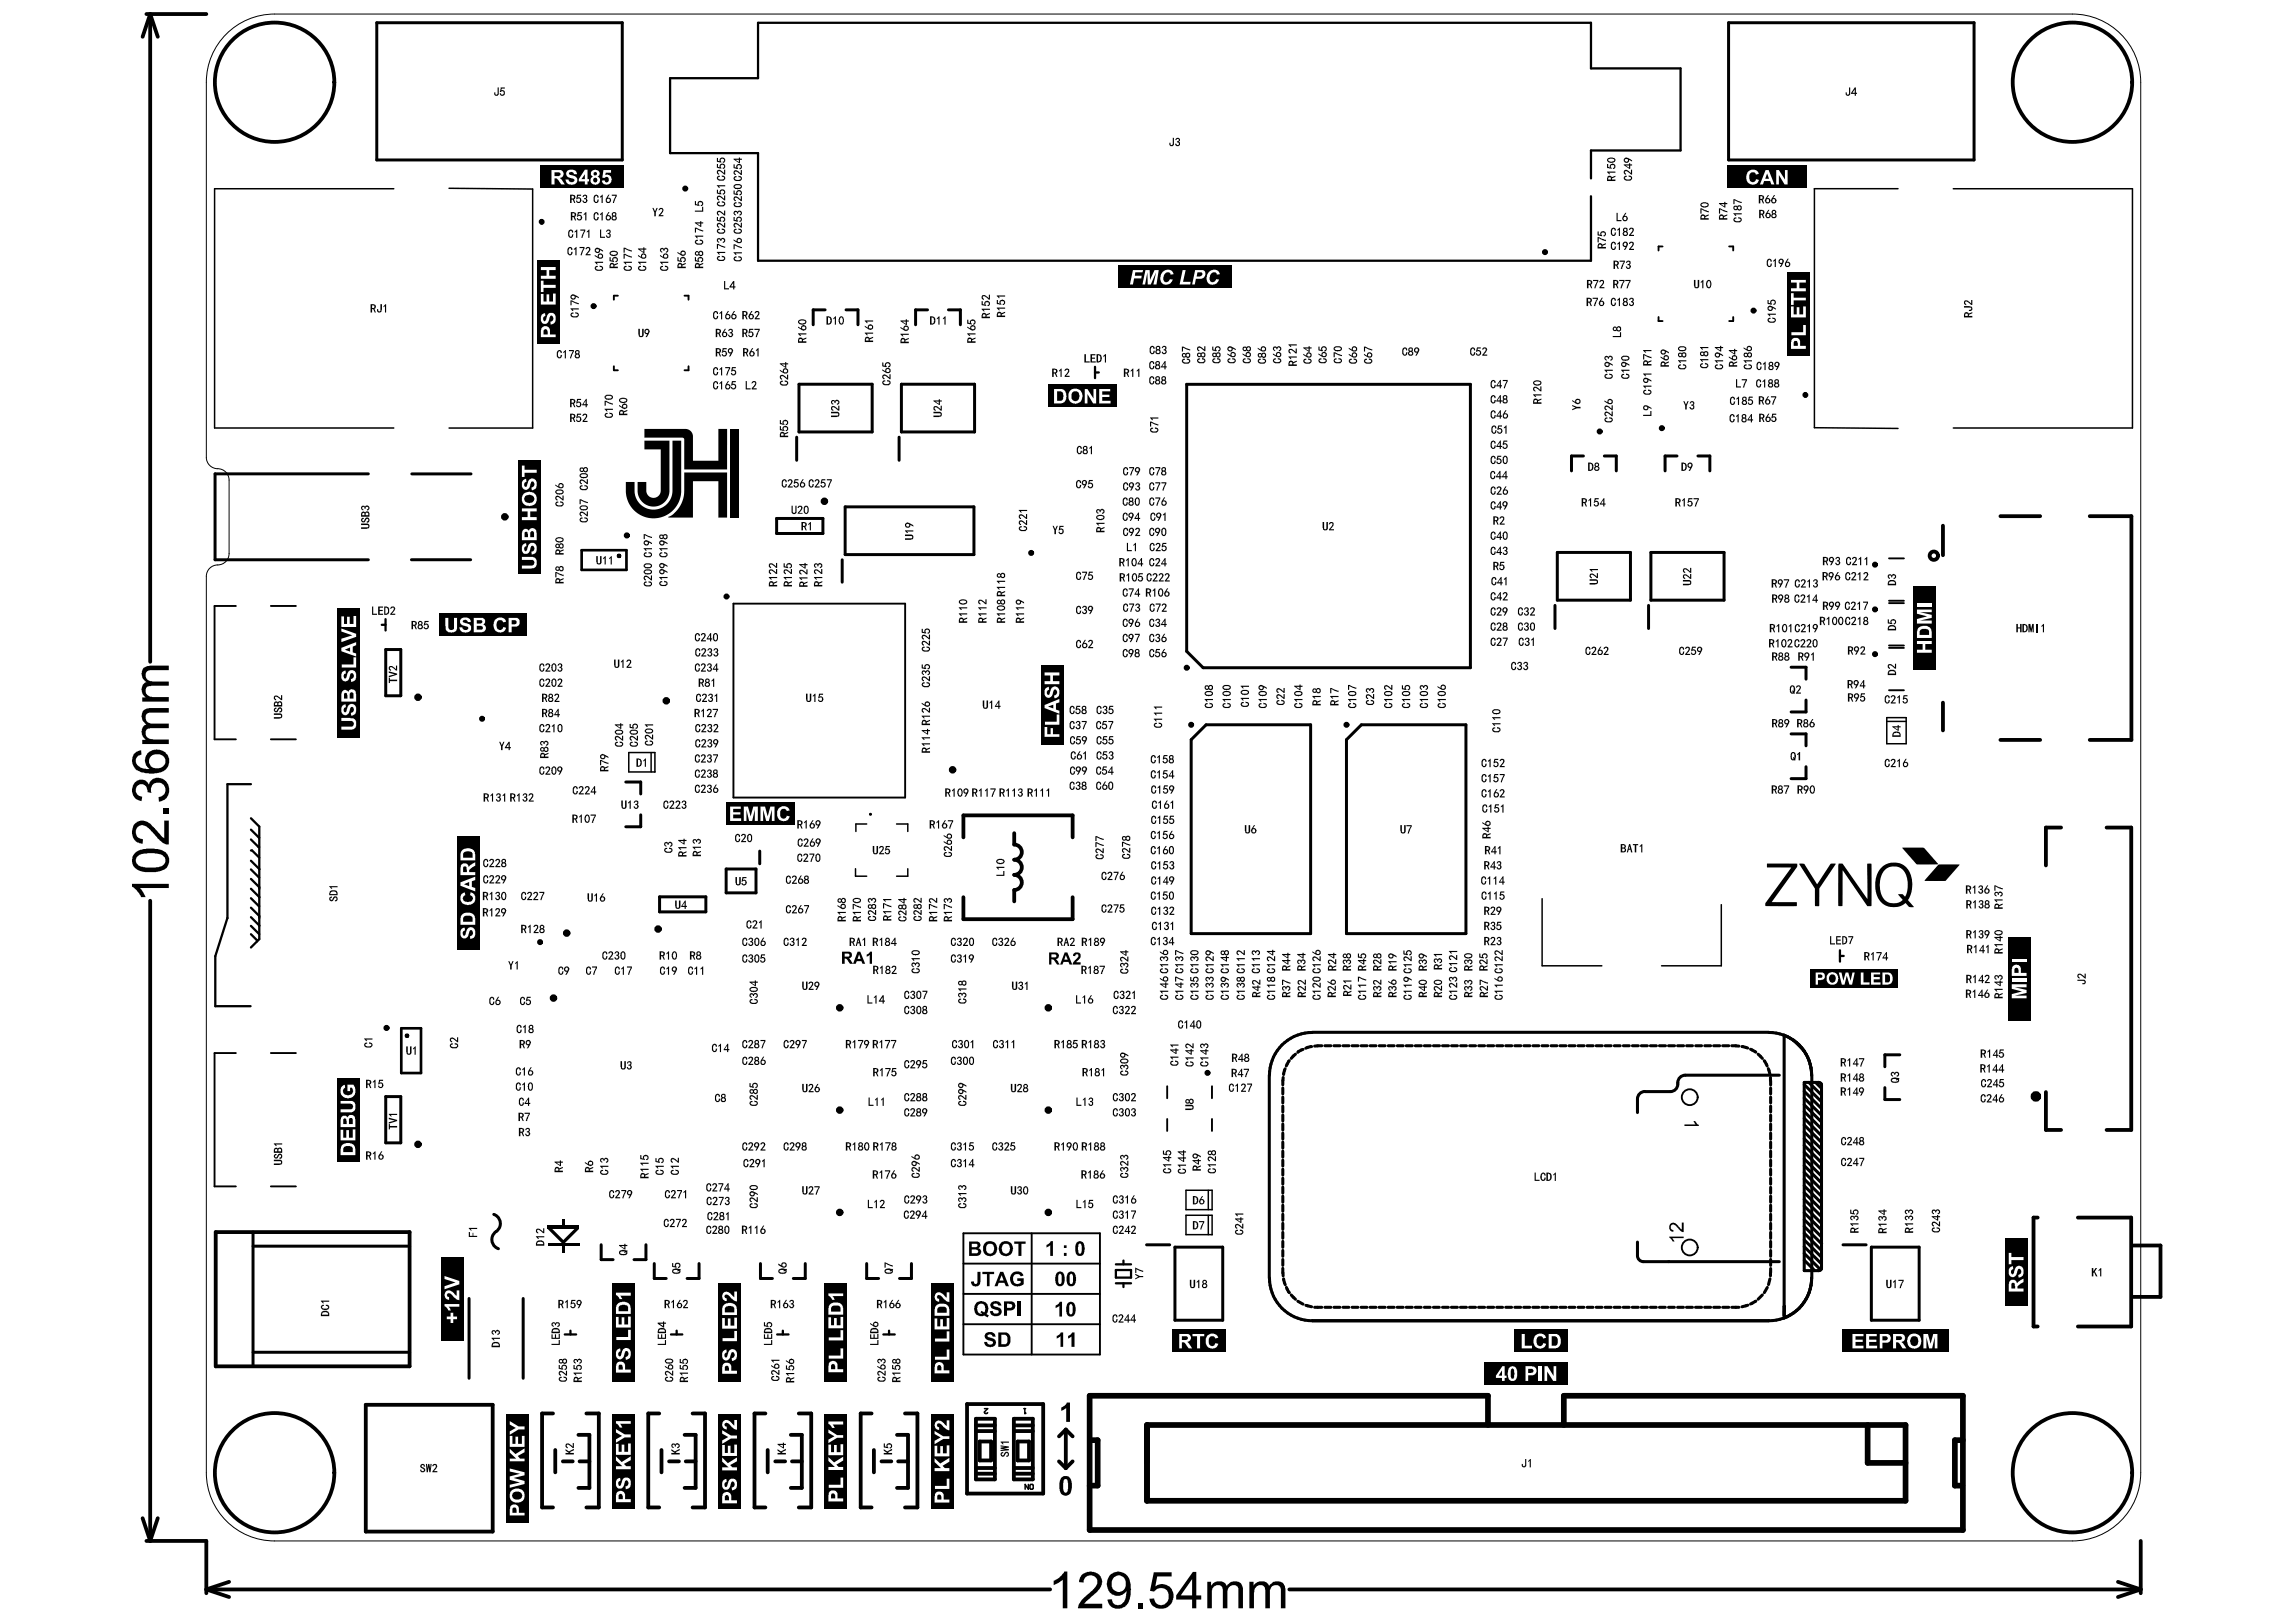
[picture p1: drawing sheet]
<svg xmlns="http://www.w3.org/2000/svg" width="297mm" height="210mm" viewBox="0 0 297 210" stroke-linecap="round" stroke-linejoin="round" font-family="sans-serif">
<path d="M29.3 4.4a8.8 8.8 0 0 1 6.2-2.6h232.6a8.8 8.8 0 0 1 8.9 8.8v180a8.8 8.8 0 0 1-8.9 8.8h-232.6a8.8 8.8 0 0 1-8.8-8.8v-116a1.47 1.47 0 0 1 1.5-1.5 1.47 1.47 0 0 0 1.4-1.5v-9.5a1.47 1.47 0 0 0-1.4-1.4 1.47 1.47 0 0 1-1.5-1.5v-48.6a8.8 8.8 0 0 1 2.6-6.2z" fill="none" stroke="#000" stroke-width=".13"/>
<g fill="#000">
<path d="M83.4 55.5h5.3a.98 .98 0 0 1 1 1v3.1h3.2v-4.1h1.2v5.3h-5.6v-4.1l-.2-.1h-4.9zM83.4 57h3.2v6.5a2.06 2.06 0 0 1-2.1 2.1 2.06 2.06 0 0 1-2-2.1v-1.1h1.1v1.3l.2 .3 .2 .3 .5 .1 .4-.1 .4-.2 .2-.5v-5.4h-2.1zM81 62.4h1.1v1.1a2.45 2.45 0 0 0 2.4 2.5 2.45 2.45 0 0 0 2.5-2.5v-6.5h1.1v6.5a3.6 3.6 0 0 1-3.6 3.6 3.6 3.6 0 0 1-3.5-3.6zM88.5 61.1h5.6v5.9h-1.2v-4.7h-3.2v4.7h-3.2v-.1l.5-.3 .6-.6 .7-1.2 .2-1zM94.5 55.5h1.1v11.5h-1.1zM228.6 111.8h3.9v.4l-3.3 4.5h3.2v.6h-4v-.5l3.3-4.5h-3.1zM232.8 111.8h.6l1.5 2.4a.17 .17 0 0 0 .2 .2 .17 .17 0 0 0 .1-.2l1.6-2.4h.7l-.1 .1-2 3.1-.1 2.3-.5-.1v-2.2zM237.9 111.8h.5l3.2 4.6v-4.6h.5v5.5l-.6-.1-3.1-4.6v4.7l-.6-.1zM246.1 109.7h2.8l1.8 2.2-2.8-.1zM250.8 111.9h2.7l-1.6 1.8a.57 .57 0 0 1-.8 .3h-2.1z"/>
<path d="M243.4 112.2l.5-.3 .7-.3 1.2 .1 .5 .2 .4 .4 .5 1a3.9 3.9 0 0 1 .2 1.8l-.4 1.1a.35 .35 0 0 0 .1 .6l.5 .6h-.6l-.5-.5-.8 .4-1.2 .1-.7-.3-.6-.5-.3-.5-.2-.7-.1-1.2 .3-1.1zM243.8 112.7l-.4 .7a3.9 3.9 0 0 0 0 2.4l.4 .6 .6 .4 1 .1 .6-.3a.27 .27 0 0 0 .1-.3 .27 .27 0 0 0-.2-.2l-.3-.4h.5l.4 .3 .2-.6 .1-1.4-.2-.7-.2-.5-.5-.5-.6-.2-.9 .1z"/>
</g>
<path d="M75.3 71.2h5.7v2.6h-5.7zM51.9 133.1h2.6v5.8h-2.6z" fill="none" stroke="#000" stroke-width=".34"/>
<g fill="none" stroke="#000" stroke-width=".25">
<path d="M79.9 38.3h-.5v.5M88.6 38.3h.5v.5M215.1 31.9h-.5v.5M223.7 31.9h.5v.5M79.4 47.4v.5h.5M89.1 47.4v.5h-.5M214.6 41v.5h.5M224.2 41v.5h-.5M30.5 78.4h-2.7v17.3h2.7M35 78.4h3.3M94.9 78.1h22.2v25.1h-22.2zM244.4 78.1h1.9"/>
<path d="M244.4 72.3h1.9M244.4 77.7h1.9M35 95.7h3.3M244.4 89.3h1.9M244.4 83.8h1.9M244.4 83.5h1.9M30.5 136.3h-2.7v17.2h2.7M35 136.3h3.3M35 153.5h3.3M124.6 159.6h17.7v15.7h-17.7zM133.5 159.6v15.7M151 140.6v1.5"/>
<path d="M151 144.8v1.6M156.8 140.6v1.5M156.8 144.8v1.6M124.6 163.5h17.7M124.6 171.4h17.7M124.6 167.4h17.7"/>
</g>
<g fill="none" stroke="#000" stroke-width=".19">
<path d="M50.9 24.4h-23.1v31h23.1M58.1 24.4l10.8 .1v30.9h-10.8M245.6 24.4h-10.9v30.9l10.9 .1M252.7 24.4h23.2v31h-23.2M81.3 97.4h3.4v2.5h-3.4zM84.2 97.4v2.5M84.7 99.9h.1M244.1 92.9h2.5v3.3h-2.5zM244.1 93.4h2.5M246.6 92.9h.1M110.7 112.4v1h1.4M112.1 106.6h-1.4v1"/>
<path d="M116 106.6h1.4v1M117.4 112.4v1h-1.4M199.5 116.3v8.7h7.7M222.7 117.1v7.9h-7.7M153.4 154h3.4v2.5h-3.4zM153.4 157.3h3.4v2.5h-3.4zM156.3 154v2.5M156.3 157.3v2.5M156.8 159.8h.1M156.8 156.5h.1"/>
</g>
<g fill="none" stroke="#000" stroke-width=".39">
<path d="M48.7 2.9h31.8v17.8h-31.8zM223.6 2.9h31.8v17.8h-31.8zM103.1 56.6v3M103.4 49.7h9.4v6.2h-9.4zM106.7 40.1h-1.5v1.9M109.5 40.1h1.5v1.9M116.3 56.6v3M116.6 49.7h9.5v6.2h-9.5zM120 40.1h-1.5v1.9M122.7 40.1h1.5v1.9M153.5 49.7h36.7v36.7h-34.6l-2.1-2.1zM204.9 59h-1.6v1.9"/>
<path d="M207.6 59h1.5v1.9M217 59h-1.6v1.9M219.7 59h1.5v1.9M47.7 61.3h-19.9v11.1h19.9M53.2 72.4h7.7M53.3 61.3h7.6M100.5 67.1h6v1.9h-6zM109 72.4v2.9M109.3 65.6h16.7v6.2h-16.7zM201.2 78.3v3M201.5 71.5h9.4v6.2h-9.4zM213.3 78.3v3"/>
<path d="M213.6 71.5h9.4v6.2h-9.4zM49.9 84.1h2v5.9h-2zM154.1 95.7l1.9-1.9h13.6v27h-15.5zM174.2 95.7l1.9-1.9h13.6v27h-15.5zM231.7 95h1.9v1.5M231.7 86.3h1.9v1.6M233.6 90.6v1.5h-1.9M233.6 99.2v1.6h-1.9M81 101.2h1.9v1.5M82.9 105.4v1.6h-1.9M85.3 116.1h6v1.9h-6zM93.9 112.5h3.9v3h-3.9z"/>
<path d="M98.3 110.1v1.7M164.2 139.1v26.3M166 139.8v.6M166 139.4v.4M166.3 138.3l-.2 .8M166.8 137.3l-.4 .7M167.6 136.4l-.6 .6M168.6 135.8l-.7 .4M169.7 135.4l-.8 .3M169.8 133.6h59M169.8 133.6a5.5 5.5 0 0 0-5.6 5.5M170.5 135.3h.5"/>
<path d="M170.5 135.4h-.4M171.4 135.3h.8M172.6 135.3h.8M173.7 135.3h.8M174.9 135.3h.8M176.1 135.3h.8M177.3 135.3h.7M178.4 135.3h.8M179.6 135.3h.8M180.8 135.3h.7M181.9 135.3h.8M183.1 135.3h.8"/>
<path d="M184.3 135.3h.8M185.4 135.3h.8M186.6 135.3h.8M187.8 135.3h.8M189 135.3h.7M190.1 135.3h.8M191.3 135.3h.8M192.5 135.3h.7M193.6 135.3h.8M194.8 135.3h.8M196 135.3h.8M197.1 135.3h.8"/>
<path d="M198.3 135.3h.8M199.5 135.3h.8M200.7 135.3h.7M201.8 135.3h.8M203 135.3h.8M204.2 135.3h.7M205.3 135.3h.8M206.5 135.3h.8M207.7 135.3h.7M208.8 135.3h.8M210 135.3h.8M211.2 135.3h.8"/>
<path d="M212.3 135.3h.8M213.5 135.3h.8M214.7 135.3h.8M215.9 135.3h.7M217 135.3h.8M218 139.1h12.2M218.2 135.3h.8M219.4 135.3h.7M220.5 135.3h.8M221.7 135.3h.8M222.9 135.3h.8M224 135.3h.6"/>
<path d="M224.6 135.4h.4M225.4 135.4l.7 .2M226.5 135.8l.7 .4M227.5 136.4l.5 .6M228.2 137.3l.4 .7M228.8 138.3l.2 .8M228.8 133.6a5.5 5.5 0 0 1 5.5 4.6M229.1 139.4v.4M229.1 139.8v.6M230.8 133.9v36.7l.9-.5 .8-.5 .9-1.1M230.8 134l.9 .4M232 134.6l1.4 1.4"/>
<path d="M232 134.6l.8 .6 .6 .8M233.4 136l.5 .8 .4 1.4M234.3 138.2l.1 .9v26.3M234.3 138.2l.1 .5M245.8 136.5h-1.9v1.5M32.7 159.4v17.4M49.9 141.9h2v6h-2zM70.9 158.8h4M166 140.8v.8M166 142v.7M166 143.1v.8M166 144.3v.8"/>
<path d="M166 145.5v.7M166 146.6v.8M166 147.8v.8M166 149v.8M166 150.1v.8M166 151.3v.8M166 152.5v.7M166 153.6v.8M166 154.8v.8M166 156v.8M166 157.1v.8M166 158.3v.8"/>
<path d="M166 159.5v.7M211.8 142.2v1.8M212.8 141.3h3.3M217.1 140.1v.2M229.1 140.8v.8M229.1 142v.7M229.1 143.1v.8M229.1 144.3v.8M229.1 145.5v.7M229.1 146.6v.8M229.1 147.8v.8M229.1 149v.8"/>
<path d="M229.1 150.1v.8M229.1 151.3v.8M229.1 152.5v.7M229.1 153.6v.8M229.1 154.8v.8M229.1 156v.8M229.1 157.1v.8M229.1 158.3v.8M229.1 159.5v.8M233.4 159.6l2.3 2.2M233.4 158.7l2.3 2.2M233.4 157.8l2.3 2.3"/>
<path d="M233.4 156.9l2.3 2.3M233.4 156.1l2.3 2.2M233.4 155.2l2.3 2.2M233.4 154.3l2.3 2.3M233.4 153.5l2.3 2.2M233.4 152.6l2.3 2.2M233.4 151.7l2.3 2.2M233.4 150.8l2.3 2.3M233.4 150l2.3 2.2M233.4 149.1l2.3 2.2M233.4 148.2l2.3 2.3M233.4 147.3l2.3 2.3"/>
<path d="M233.4 146.5l2.3 2.2M233.4 145.6l2.3 2.2M233.4 144.7l2.3 2.3M233.4 143.8l2.3 2.3M233.4 143l2.3 2.2M233.4 142.1l2.3 2.2M233.4 141.2l2.3 2.3M233.4 140.4l2.3 2.2M234 140.1l1.7 1.6M234.9 140.1l.8 .7M235.7 140.4l-.1-.2-.2-.1h-2v24.3h2l.2-.1 .1-.2v-23.7M243.9 140.7v1.6h1.9"/>
<path d="M32.7 161.3h20.3M32.7 175h20.3M60.7 168v10.4M67.7 168v10.4M77.8 161.1v1.9h1.5M83.6 161.1v1.9h-1.6M84.6 163.5v1.9h1.6M90.4 163.5v1.9h-1.5M98.4 163.5v1.9h1.5M104.2 163.5v1.9h-1.6M112.1 163.5v1.9h1.6M117.9 163.5v1.9h-1.5"/>
<path d="M148.3 161.1h3M152 161.4h6.2v9.5h-6.2zM164.2 165.4a5.5 5.5 0 0 0 5.6 5.5h59a5.5 5.5 0 0 0 5.5-4.6M166 160.6v.8M166 161.8v.8M166 163v.8M166 164.1v.6M166 164.7v.4M166.1 165.5l.2 .8M166.4 166.6l.4 .7M167 167.6l.6 .5M167.9 168.4l.7 .4"/>
<path d="M168.9 168.9l.8 .2M170.1 169.2h.9M171.4 169.2h.8M172.6 169.2h.8M173.7 169.2h.8M174.9 169.2h.8M176.1 169.2h.8M177.2 169.2h.8M178.4 169.2h.8M179.6 169.2h.8M180.8 169.2h.7M181.9 169.2h.8"/>
<path d="M183.1 169.2h.8M184.3 169.2h.7M185.4 169.2h.8M186.6 169.2h.8M187.8 169.2h.8M188.9 169.2h.8M190.1 169.2h.8M191.3 169.2h.8M192.5 169.2h.7M193.6 169.2h.8M194.8 169.2h.8M196 169.2h.7"/>
<path d="M197.1 169.2h.8M198.3 169.2h.8M199.5 169.2h.8M200.6 169.2h.8M201.8 169.2h.8M203 169.2h.7M204.2 169.2h.7M205.3 169.2h.8M206.5 169.2h.8M207.6 169.2h.8M208.8 169.2h.8M210 169.2h.8"/>
<path d="M211.2 169.2h.8M211.8 160.7v1.8M212.3 169.2h.8M212.6 163.3h17.6M213.5 169.2h.8M214.7 169.2h.7M215.9 169.2h.7M217 169.2h.8M218.2 169.2h.8M219.3 169.2h.8M220.5 169.2h.8M221.7 169.2h.8"/>
<path d="M222.9 169.2h.8M224 169.2h1M226.1 168.9l-.7 .2M227.2 168.4l-.7 .4M228 167.6l-.5 .5M228.6 166.6l-.3 .7M229 165.5l-.2 .7M229.1 164.7v.4M229.1 160.6v.8M229.1 161.8v.8M229.1 163v.8M229.1 164.2v.5"/>
<path d="M230.8 169h.1M230.8 169v1.2M233.4 163.1l1.4 1.3M233.4 162.2l2.1 2.1M233.4 161.3l2.3 2.3M233.4 160.5l2.3 2.2M234.3 166.3l-.3 1-.4 .9M234.4 165.4l-.1 .9M238.4 161.1h3M242.1 161.4h6.2v9.5h-6.2z"/>
</g>
<g fill="none" stroke="#000" stroke-width=".49">
<path d="M18.9 1.8h7.8M19.4 1.8l1 3M19.4 1.8l-1 3M19.4 1.8v83.8M251.4 68v3.9M258.8 66.8h5.1M270.4 66.8h5.3v29h-5.3M251.4 90.9v3.6M258.8 95.8h5.1M19.4 116.6v82.8M124.6 108.4v-2.9h14.2v2.9M124.6 116.1v2.9h14.2v-2.9"/>
<path d="M131.2 107.8v1.5M131.2 115.2v1.4M266.6 107.1h-1.9v4.9M272.5 107.1h3.2v39.1h-3.2M27.9 159.4h25.1v17.4h-25.1zM263.6 157.6h-.5v14.1h.5M264.7 141.3v4.9h1.9M268.8 157.6h6.9v14.1h-6.9M276 161.2h3.5v6.6h-3.5M18.4 196.5l1 2.9M18.9 199.4h7.8v6.8M20.4 196.5l-1 2.9"/>
<path d="M47.3 181.8h16.4v16.4h-16.4zM71.5 182.9h-1.4v12.2h1.4M71.8 187.6v2.9M72.8 189.1h1.3M74.8 185.7h1.5v6.8h-1.5M75 189.1h1.3M75.9 182.9h1.6v12.2h-1.6M85.3 182.9h-1.4v12.2h1.4M85.6 187.6v2.9M86.6 189.1h1.2M88.6 185.7h1.4v6.8h-1.4M88.7 189.1h1.3"/>
<path d="M89.6 182.9h1.6v12.2h-1.6M99 182.9h-1.4v12.2h1.4M99.3 187.6v2.9M100.3 189.1h1.3M102.3 185.7h1.4v6.8h-1.4M102.5 189.1h1.2M103.3 182.9h1.7v12.2h-1.7M112.8 182.9h-1.5v12.2h1.5M113.1 187.6v2.9M114 189.1h1.3M116.1 185.7h1.4v6.8h-1.4M116.2 189.1h1.3"/>
<path d="M117.1 182.9h1.6v12.2h-1.6M125.1 181.7h9.9v11.6h-9.9zM126.3 184.5h2.4M126.3 185.2h2.4M126.3 190h2.4M126.3 190.7h2.4M126.3 183.6h2.4v7.8h-2.4zM126.7 186.5h1.5v2.5h-1.5zM131.2 184.5h2.4M131.2 185.2h2.4M131.2 190h2.4M131.2 190.7h2.4"/>
<path d="M131.2 183.6h2.4v7.8h-2.4zM131.7 186.5h1.4v2.5h-1.4zM137 189.1l.9 .9M137.9 185l.9 .9M137.9 185l-.9 .9M137.9 185v5M138.8 189.1l-.9 .9M277 199.4v6.8M26.7 205.7l2.9 1M26.7 205.7h109.2M29.6 204.7l-2.9 1M166.8 205.7h110.2"/>
<path d="M274 204.7l3 1M277 205.7l-3 1"/>
</g>
<g fill="none" stroke="#000" stroke-width=".29">
<path d="M205.8 23.1v-3.6h11.6v-10.6h-11.6v-6h-107.7v7.2h-11.4v9.7h11.4v13.9h107.7v-8.3M141.7 48.2h.5M141.7 47.5v1.4M49.4 80.9h.5M49.9 80.1v1.5M29.4 118.8l-1.5 4.9v6.5h4.5M32.5 105.9l1 1.1v14.5l-1 1.1M32.5 107.4l1 1M32.5 108.6l.9 1h.1M32.5 110.1h.1l.9 .9M32.5 111.4l1 1.1M32.5 112.5l1 1"/>
<path d="M32.5 113.7l1 1.1M32.5 115l1 1.1M32.5 116.2l1 1.1M32.5 117.5l1 1M32.5 118.7l1 1.1M32.5 119.8l1 1.1M32.5 101.5h-3.1v17.3M32.5 120.9l.8 .8v.1M238 123.7h.5M238 123v1.4M73.1 172.7h1.4M73.8 172.2v.5"/>
<path d="M86.8 172.7h1.5M87.5 172.2v.5M100.5 172.7h1.5M101.3 172.2v.5M114.3 172.7h1.5M115 172.2v.5M144.4 163.6h1.9M144.4 166.1h1.9M144.4 164.4h1.9v.9h-1.9zM145.3 163.1v.5M145.3 166.1v.5"/>
</g>
<path d="M141 186.4h1v5.9h-1M148.4 184.4v9.8h98.1v-9.8h-98M192.5 184.4v-3.8h-51.5v17.4h112.9v-17.4h-51.6v3.8M241.6 184.4v4.9h4.9M253.9 186.4h-1v5.9h1" fill="none" stroke="#000" stroke-width=".74"/>
<g fill="#000">
<path d="M259.8 121.3h2.9v10.8h-2.9z" fill-rule="evenodd"/>
<path d="M72.8 157.8h.3v.9h-.3z" fill-rule="evenodd"/>
<path d="M72.7 160.7l1.9-1.9 .3 .3-1.9 1.9z" fill-rule="evenodd"/>
<path d="M72.8 161.1h.3v.9h-.3z" fill-rule="evenodd"/>
<path d="M70.9 159.1l.3-.3 1.9 1.9-.3 .3z" fill-rule="evenodd"/>
</g>
<path d="M70.9 161h4.1" fill="none" stroke="#000" stroke-width=".37"/>
<g fill="#fff">
<path d="M260.3 127.4h1.9v.4h-1.5l1.5 .3v.4l-1.5 .3h1.5v.4h-1.9v-.6l1.3-.3-1.3-.3z"/>
<path d="M260.3 126.6h1.9v.4h-1.9z"/>
<path d="M260.3 124.2h1.9v.3h-1.9z"/>
<path d="M260.7 125.3l-.1 .6h.6v-.3a.31 .31 0 0 0-.2-.3 .31 .31 0 0 0-.3 0zM260.4 125.1a.59 .59 0 0 1 .8-.2 .59 .59 0 0 1 .2 .7v.3h.8v.4h-1.9v-.9z"/>
</g>
<path d="M137.3 182.1l.4-.2 .3-.4h.4v2.5h-.5v-1.8l-.6 .4z" fill="#000"/>
<path d="M135.6 49.8h8.9v2.9h-8.9z" fill-rule="evenodd" fill="#000"/>
<g fill="#fff">
<path d="M140.3 50.3h.4l.8 1.3v-1.3h.3v1.9h-.4l-.7-1.2v1.2h-.4z"/>
<path d="M142.2 50.3h1.4v.3h-1v.5h.9v.3h-.9v.5h1.1v.3h-1.5z"/>
<path d="M136.8 50.6v1.3h.3a.44 .44 0 0 0 .5-.6v-.1a.52 .52 0 0 0-.6-.6zM136.4 50.3h.8a.8 .8 0 0 1 .7 1.1v.1a.75 .75 0 0 1-.7 .7h-.8z"/>
<path d="M138.7 50.8a.83 .83 0 0 0 .2 1.1 .58 .58 0 0 0 .6-.2 .58 .58 0 0 0 .1-.6 .5 .5 0 0 0-.3-.5 .5 .5 0 0 0-.6 .2zM138.5 50.5a.92 .92 0 0 1 1.1-.1 .92 .92 0 0 1 .4 1 .91 .91 0 0 1-1.1 .8 .91 .91 0 0 1-.7-1.2z"/>
</g>
<path d="M43.7 78.7h2.9v16.7h-2.9z" fill-rule="evenodd" fill="#000"/>
<g fill="#fff">
<path d="M44.2 92.9l1.1 .1a.67 .67 0 0 1 .8 .8v.1a.63 .63 0 0 1-.9 .5h-1v-.4h1a.4 .4 0 0 0 .6-.3 .4 .4 0 0 0-.6-.4h-1z"/>
<path d="M44.3 91.3l.4-.2 .1 .4a.32 .32 0 0 0-.3 .3 .32 .32 0 0 0 .2 .4l.1-.1 .1-.3a.64 .64 0 0 1 .9-.6h.1a.96 .96 0 0 1-.1 1.3l-.4 .1v-.3a.4 .4 0 0 0 .4-.4 .4 .4 0 0 0-.3-.4l-.3 .3a.59 .59 0 0 1-.2 .6 .59 .59 0 0 1-.7 0l-.1-.2v-.6z"/>
<path d="M44.3 87l.4-.2 .1 .4a.32 .32 0 0 0-.3 .3 .32 .32 0 0 0 .2 .3l.2-.5a.58 .58 0 0 1 .7-.6 .58 .58 0 0 1 .5 .8 .61 .61 0 0 1-.7 .7v-.3a.37 .37 0 0 0 .4-.4 .37 .37 0 0 0-.4-.4l-.2 .4a.56 .56 0 0 1-.4 .6 .56 .56 0 0 1-.6-.3v-.6z"/>
<path d="M44.2 86h1.5v-.9h.4v1.3h-1.9z"/>
<path d="M44.2 81.3l1.9 .7v.4l-1.9 .7v-.4l1.4-.5-1.4-.5z"/>
<path d="M44.2 79.8h.3v.9h.4v-.9h.3v.9h.5v-1h.4v1.4h-1.9z"/>
<path d="M44.5 89.8v.6h.4v-.5a.21 .21 0 0 0-.1-.2 .21 .21 0 0 0-.3 .1zM45.3 89.7l-.1 .7h.5v-.4a.28 .28 0 0 0-.1-.3 .28 .28 0 0 0-.3 0zM44.3 89.5a.4 .4 0 0 1 .4-.2 .4 .4 0 0 1 .3 .3l.1-.1a.45 .45 0 0 1 .8-.1l.1 .1 .1 .3v1h-1.9v-1z"/>
<path d="M44.6 84.1l.7 .2v-.5zM44.2 83.8l1.9-.7v.4l-.5 .2v.7l.5 .2v.4l-1.9-.7z"/>
</g>
<path d="M234.3 125.4h11.2v2.4h-11.2z" fill-rule="evenodd" fill="#000"/>
<g fill="#fff">
<path d="M237.9 125.9h.3l.3 1 .3-1h.3l.3 1 .3-1h.3l-.4 1.5h-.3l-.4-1.2-.3 1.2h-.3z"/>
<path d="M240.7 125.9h.4v1.2h.8v.3h-1.2z"/>
<path d="M242.1 125.9h1.1v.2h-.8v.3h.8v.3h-.8v.4h.9v.3h-1.2z"/>
<path d="M235.2 126.1v.4h.2a.25 .25 0 0 0 .4-.2 .25 .25 0 0 0-.4-.2zM234.9 125.9h.5a.5 .5 0 0 1 .7 .4 .5 .5 0 0 1-.6 .5h-.3v.6h-.3z"/>
<path d="M236.7 126.2a.59 .59 0 0 0 .3 1 .54 .54 0 0 0 .5-.6 .54 .54 0 0 0-.6-.5zM236.5 126l.2-.1a.8 .8 0 0 1 1.1 .6 .8 .8 0 0 1-.9 .9 .85 .85 0 0 1-.4-1.4z"/>
<path d="M243.9 126.1v1h.2a.43 .43 0 0 0 .4-.6 .43 .43 0 0 0-.5-.4zM243.5 125.9h.7a.72 .72 0 0 1 .7 .9l-.1 .2a.43 .43 0 0 1-.5 .4h-.8z"/>
</g>
<path d="M106.7 183h2.9v12.2h-2.9z" fill-rule="evenodd" fill="#000"/>
<g fill="#fff">
<path d="M107.2 192.1h1.5v-.9h.4v1.3h-1.9z"/>
<path d="M107.2 188.6l.7 .7 1.2-.8v.5l-.9 .5 .3 .3h.6v.4h-1.9v-.4h.8l-.8-.7z"/>
<path d="M107.2 186.9h.3v1h.4v-.9h.3v.9h.5v-1h.4v1.4h-1.9z"/>
<path d="M107.2 185l1.1 .7h.8v.4h-.8l-1.1 .7v-.5l.8-.4-.8-.5z"/>
<path d="M107.2 184h1.9v.3h-1.4l.3 .5h-.3l-.2-.4-.3-.2z"/>
<path d="M107.6 193.3l-.1 .6h.6v-.2a.33 .33 0 0 0-.2-.4 .33 .33 0 0 0-.3 0zM107.3 193a.61 .61 0 0 1 .8-.1 .61 .61 0 0 1 .2 .7v.3h.8v.4h-1.9v-.8z"/>
</g>
<path d="M223.5 21.4h10.3v3h-10.3z" fill-rule="evenodd" fill="#000"/>
<g fill="#fff">
<path d="M226.1 22.3a.84 .84 0 0 1 1.4 .2l-.3 .1a.49 .49 0 0 0-.7-.2 .49 .49 0 0 0-.2 .6 .45 .45 0 0 0 .4 .6 .45 .45 0 0 0 .5-.4l.3 .1a.8 .8 0 0 1-1.3 .3 1.19 1.19 0 0 1-.1-1.3z"/>
<path d="M229.8 22h.3l.8 1.2v-1.2h.4v1.9h-.4l-.8-1.3v1.3h-.3z"/>
<path d="M228.6 22.4l-.2 .7h.5zM228.4 22h.4l.7 1.9h-.3l-.2-.5h-.8l-.1 .5h-.4z"/>
</g>
<path d="M196 172.1h6.9v2.9h-6.9z" fill-rule="evenodd" fill="#000"/>
<g fill="#fff">
<path d="M196.9 172.6h.4v1.5h.9v.4h-1.3z"/>
<path d="M198.5 172.9a.83 .83 0 0 1 .8-.3 .83 .83 0 0 1 .7 .5l-.3 .1a.46 .46 0 0 0-.6-.3 .46 .46 0 0 0-.3 .6 .51 .51 0 0 0 .1 .5 .51 .51 0 0 0 .5 .1h.2l.1-.3 .3 .1a.8 .8 0 0 1-1.4 .3 1.25 1.25 0 0 1-.1-1.3z"/>
<path d="M200.7 172.9v1.2h.3a.51 .51 0 0 0 .5-.7 .5 .5 0 0 0-.6-.5zM200.4 172.6h.8a.82 .82 0 0 1 .7 1.1v.1a.75 .75 0 0 1-.8 .7h-.7z"/>
</g>
<g fill="#000">
<path d="M138.9 123.5a.51 .51 0 0 1 .7-.2 .51 .51 0 0 1 .1 .8l-.5 .4h.6v.3h-1l.1-.3 .2-.3a.62 .62 0 0 0 .4-.7h-.3l-.1 .2h-.3z"/>
<path d="M136 123.5v.4h.3a.22 .22 0 0 0 .4-.2 .22 .22 0 0 0-.3-.2zM135.7 123.3h.7a.45 .45 0 0 1 .6 .3 .45 .45 0 0 1-.4 .5l.2 .1 .3 .6h-.3l-.4-.6-.2-.1h-.2v.7h-.3z"/>
<path d="M137.9 123.6l-.2 .6h.4zM137.7 123.3h.4l.6 1.5h-.3l-.2-.3h-.6l-.2 .3h-.2z"/>
</g>
<path d="M67 59.5h3v14.7h-3z" fill-rule="evenodd" fill="#000"/>
<g fill="#fff">
<path d="M67.5 72.1h1.1a.76 .76 0 0 1 .9 .5 .76 .76 0 0 1-.6 .9l-1.4 .1v-.4h1.1a.4 .4 0 0 0 .5-.4 .4 .4 0 0 0-.5-.3h-1.1z"/>
<path d="M67.6 70.5l.5-.2v.4a.32 .32 0 0 0-.3 .3 .32 .32 0 0 0 .3 .3l.2-.6a.58 .58 0 0 1 .7-.4 .58 .58 0 0 1 .4 .7 .62 .62 0 0 1-.6 .8l-.1-.4a.4 .4 0 0 0 .4-.4 .4 .4 0 0 0-.3-.4l-.2 .2v.4a.54 .54 0 0 1-.7 .5 .54 .54 0 0 1-.4-.8z"/>
<path d="M67.5 65.8h1.9v.4h-.8v.7h.8v.4h-1.9v-.4h.8v-.7h-.8z"/>
<path d="M67.6 62.3l.2-.2 .3-.1v.4a.37 .37 0 0 0-.3 .3 .37 .37 0 0 0 .2 .3l.2-.1 .1-.3a.64 .64 0 0 1 .9-.6v.1a.8 .8 0 0 1-.4 1.3l-.1-.3a.4 .4 0 0 0 .4-.4 .4 .4 0 0 0-.3-.4l-.2 .4a.59 .59 0 0 1-.3 .6 .59 .59 0 0 1-.6-.1l-.2-.2z"/>
<path d="M67.5 60.3h.4v.5h1.5v.4h-1.5v.5h-.4z"/>
<path d="M67.9 68.8v.7h.4v-.5a.2 .2 0 0 0-.1-.2 .2 .2 0 0 0-.2 0zM68.6 68.9v.6h.5v-.4a.27 .27 0 0 0-.1-.3 .27 .27 0 0 0-.4 0zM67.6 68.6h.1a.42 .42 0 0 1 .7 .1 .51 .51 0 0 1 .6-.4 .51 .51 0 0 1 .4 .6v1h-1.9v-1z"/>
<path d="M67.9 64.2a.59 .59 0 0 0 0 .6 .59 .59 0 0 0 .6 .3h.1a.54 .54 0 0 0 .5-.6 .54 .54 0 0 0-.7-.4zM67.7 63.9h.1a.97 .97 0 0 1 1.3-.1 .97 .97 0 0 1 .2 1.3 .99 .99 0 0 1-1 .4 .99 .99 0 0 1-.8-.9v-.3z"/>
</g>
<path d="M43.6 139.5h2.9v10.8h-2.9z" fill-rule="evenodd" fill="#000"/>
<g fill="#fff">
<path d="M44.1 146.2h.3v1h.4v-.9h.3v.9h.5v-1h.4v1.4h-1.9z"/>
<path d="M44.1 142.5h1a.75 .75 0 0 1 .9 .5 .75 .75 0 0 1-.5 .9h-1.4v-.3h1a.4 .4 0 0 0 .6-.4 .4 .4 0 0 0-.6-.4h-1z"/>
<path d="M44.2 140.7l.4-.3 .1 .4a.53 .53 0 0 0-.3 .6 .53 .53 0 0 0 .6 .3 .58 .58 0 0 0 .6-.3 .58 .58 0 0 0-.1-.6h-.2v.4h-.4v-.8h.8l.2 .3 .1 .4a.97 .97 0 0 1-1.2 1 .97 .97 0 0 1-.6-1.4z"/>
<path d="M44.5 148.5l-.1 .6h1.2v-.3a.47 .47 0 0 0-.6-.5l-.4 .1zM44.2 148.2l.4-.2 .6-.1a.84 .84 0 0 1 .8 .9v.7h-1.9v-.8z"/>
<path d="M44.4 144.8v.7h.5l-.1-.5a.22 .22 0 0 0-.1-.3 .22 .22 0 0 0-.3 .1zM45.2 144.7l-.1 .8h.5v-.5a.27 .27 0 0 0-.1-.3 .27 .27 0 0 0-.3 0zM44.2 144.5a.5 .5 0 0 1 .7 .1 .5 .5 0 0 1 .6-.3 .5 .5 0 0 1 .4 .5l.1 1.1h-1.9v-1z"/>
</g>
<path d="M134.6 86h3v10.3h-3z" fill-rule="evenodd" fill="#000"/>
<g fill="#fff">
<path d="M135.1 94.1h.4v.9h.4v-.8h.3v.8h.9v.4h-2z"/>
<path d="M135.2 93.4h1.5v-.9h.4v1.3h-1.9z"/>
<path d="M135.2 89.2l.2-.2 .3-.1v.4a.37 .37 0 0 0-.3 .3 .37 .37 0 0 0 .2 .4l.2-.1 .1-.4a.6 .6 0 0 1 .3-.5 .6 .6 0 0 1 .6 0h.1a.81 .81 0 0 1 .2 .8 .81 .81 0 0 1-.7 .6v-.4a.4 .4 0 0 0 .4-.3 .4 .4 0 0 0-.3-.5l-.3 .4a.59 .59 0 0 1-.3 .6 .59 .59 0 0 1-.7-.1l-.1-.2z"/>
<path d="M135.1 87h2v.4h-.9v.7h.9v.4h-2v-.4h.8v-.7h-.8z"/>
<path d="M135.6 91.4l.7 .3v-.5zM135.1 91.2l2-.7v.4l-.5 .1v.8l.5 .2v.4l-2-.8z"/>
</g>
<path d="M69.9 21.4h10.8v3h-10.8z" fill-rule="evenodd" fill="#000"/>
<g fill="#fff">
<path d="M73.3 22.2h.1a.77 .77 0 0 1 1.2 .2v.1h-.4a.32 .32 0 0 0-.3-.2 .32 .32 0 0 0-.3 .2l.2 .1 .2 .1a.61 .61 0 0 1 .7 .4 .61 .61 0 0 1-.4 .8h-.2a.69 .69 0 0 1-.9-.7h.4a.4 .4 0 0 0 .3 .4 .4 .4 0 0 0 .4-.3l-.4-.3a.59 .59 0 0 1-.6-.6z"/>
<path d="M78.1 22h1v.3h-.7v.3a.64 .64 0 0 1 .7 .7 .64 .64 0 0 1-.8 .6l-.4-.4v-.1l.3-.1a.29 .29 0 0 0 .4 .3 .29 .29 0 0 0 .1-.5l-.1-.2h-.2l-.2 .1h-.3z"/>
<path d="M71.7 22.3v.5h.4a.29 .29 0 0 0 .3-.1 .29 .29 0 0 0 0-.4zM71.3 22h.9a.54 .54 0 0 1 .7 .4 .54 .54 0 0 1-.5 .6l.3 .3 .4 .6h-.5l-.3-.4a.53 .53 0 0 0-.6-.4v.8h-.4z"/>
<path d="M75.7 22.5l-.5 .7h.5zM75.7 22h.3v1.2h.2v.3h-.2v.4h-.3v-.4h-.8v-.3z"/>
<path d="M76.8 22.5a.25 .25 0 0 0 .5 0 .25 .25 0 0 0-.5 0zM76.7 23.3a.3 .3 0 0 0 .6 0 .3 .3 0 0 0-.6 0zM76.5 22.2a.62 .62 0 0 1 1.1 .1l-.1 .4-.2 .2a.56 .56 0 0 1 .2 .7 .56 .56 0 0 1-.7 .3 .56 .56 0 0 1-.4-.5 .56 .56 0 0 1 .3-.6 .42 .42 0 0 1-.2-.6z"/>
</g>
<g fill="#000">
<path d="M128.2 168.7a.74 .74 0 0 1 .8-.3 .74 .74 0 0 1 .5 .6h-.3a.37 .37 0 0 0-.4-.3 .37 .37 0 0 0-.3 .2l.4 .2a.6 .6 0 0 1 .7 .7 .6 .6 0 0 1-.7 .5h-.1a.67 .67 0 0 1-.7-.6l.3-.1a.42 .42 0 0 0 .4 .4 .42 .42 0 0 0 .4-.2v-.2l-.5-.1a.69 .69 0 0 1-.6-.6zM131.7 168.4h.3v1.9h-.3zM135.4 161.1l.2-.1 .3-.4h.3v1.9h-.3v-1.3l-.5 .3zM136.7 172.9l.4-.2 .1-.3h.3v1.9h-.3v-1.4l-.5 .3zM138.2 172.9l.2-.1 .3-.4h.3v1.9h-.4v-1.4l-.4 .3z"/>
<path d="M126.6 168.9l-.1 .1a.74 .74 0 0 0 .4 1h.2l-.3-.1 .1-.3 .3 .1a.17 .17 0 0 0 .2 0 .17 .17 0 0 0 0-.2 .55 .55 0 0 0-.1-.6 .55 .55 0 0 0-.7-.1zM126.3 168.7a.97 .97 0 0 1 1.3 0 .97 .97 0 0 1 0 1.3l.3 .2-.1 .3-.4-.3-.2 .1a.91 .91 0 0 1-.9-.2 .91 .91 0 0 1-.2-1z"/>
<path d="M130.3 168.7v.5h.2a.27 .27 0 0 0 .4-.2 .27 .27 0 0 0-.3-.2zM129.9 168.4h.8a.6 .6 0 0 1 .7 .7 .6 .6 0 0 1-.8 .5h-.3v.7h-.4z"/>
<path d="M137.6 161.2h.4v.3h-.4zM137.6 162.1h.4v.4h-.4z"/>
<path d="M139.5 161.1v.7a.27 .27 0 0 0 0 .3 .27 .27 0 0 0 .3 .1l.1-.6a.64 .64 0 0 0-.1-.7zM139.3 160.8a.62 .62 0 0 1 .7-.1 .62 .62 0 0 1 .3 .7v.3a.69 .69 0 0 1-.6 .8h-.1a1 1 0 0 1-.5-1.2z"/>
</g>
<path d="M56.8 79.4h11.3v2.9h-11.3z" fill-rule="evenodd" fill="#000"/>
<g fill="#fff">
<path d="M57.6 80h.4v.9a.41 .41 0 0 0 .2 .6 .41 .41 0 0 0 .5-.2v-1.3h.4v1.2a.67 .67 0 0 1-.7 .7 .65 .65 0 0 1-.7-.9z"/>
<path d="M59.6 80.2v-.1a.8 .8 0 0 1 1.3 .3v.1h-.3a.35 .35 0 0 0-.4-.3 .35 .35 0 0 0-.3 .3l.6 .2a.6 .6 0 0 1 .4 .7 .6 .6 0 0 1-.6 .5 .75 .75 0 0 1-.9-.7h.4a.4 .4 0 0 0 .4 .3 .4 .4 0 0 0 .4-.3l-.3-.2a.64 .64 0 0 1-.7-.7z"/>
<path d="M64 80.3l.1-.1a.8 .8 0 0 1 1.4 .3h-.4a.46 .46 0 0 0-.5-.2 .46 .46 0 0 0-.4 .5v.1a.53 .53 0 0 0 .6 .6l.3-.2v-.2l.4 .1a.79 .79 0 0 1-.9 .7 .79 .79 0 0 1-.7-.8l-.1-.4z"/>
<path d="M61.7 80.3v.4h.3a.24 .24 0 0 0 .4-.1 .24 .24 0 0 0-.2-.3zM61.7 81v.5h.4a.27 .27 0 0 0 .4-.2 .27 .27 0 0 0-.4-.3zM61.3 80h.8a.49 .49 0 0 1 .6 .2 .49 .49 0 0 1-.2 .6 .51 .51 0 0 1 .4 .6 .51 .51 0 0 1-.6 .4h-1z"/>
<path d="M66.2 80.3v.5h.2a.29 .29 0 0 0 .4-.3 .29 .29 0 0 0-.4-.2zM65.8 80h.7a.58 .58 0 0 1 .7 .5 .58 .58 0 0 1-.7 .6h-.3v.7h-.4z"/>
</g>
<path d="M231.2 35.3h3v10.7h-3z" fill-rule="evenodd" fill="#000"/>
<g fill="#fff">
<path d="M231.8 43h1.5v-.9h.3v1.3h-1.8z"/>
<path d="M231.7 39.7h.4v1h.3v-.9h.4v.9h.5v-1h.3v1.4h-1.9z"/>
<path d="M231.7 37.9h.4v.6h1.5v.4h-1.5v.6h-.4z"/>
<path d="M231.7 36.2h1.9v.4h-.8v.7h.8v.4h-1.9v-.4h.7v-.7h-.7z"/>
<path d="M232.1 44.2v.6h.5v-.3a.3 .3 0 0 0-.1-.4 .3 .3 0 0 0-.4 .1zM231.9 43.9a.59 .59 0 0 1 .7-.1 .59 .59 0 0 1 .3 .7v.3h.7v.3h-1.9v-.8z"/>
</g>
<path d="M93.9 103.8h8.9v2.9h-8.9z" fill-rule="evenodd" fill="#000"/>
<g fill="#fff">
<path d="M94.5 104.4h1.3v.3h-.9v.4h.9v.3h-.9v.5h1v.3h-1.4z"/>
<path d="M96.2 104.4h.6l.3 1.3 .4-1.3h.5v1.8h-.4v-1.4l-.3 1.4h-.4l-.3-1.4v1.4h-.4z"/>
<path d="M98.4 104.4h.6l.3 1.3 .4-1.3h.5v1.8h-.3v-1.4l-.4 1.4h-.4l-.4-1.4v1.4h-.3z"/>
<path d="M100.8 104.5a.86 .86 0 0 1 1.4 .4l-.4 .1a.43 .43 0 0 0-.6-.3 .43 .43 0 0 0-.3 .5v.1a.44 .44 0 0 0 .3 .6 .44 .44 0 0 0 .6-.3l.4 .1a.85 .85 0 0 1-1.1 .5 .85 .85 0 0 1-.6-1.1z"/>
</g>
<path d="M79.2 166.1h2.9v12.7h-2.9z" fill-rule="evenodd" fill="#000"/>
<g fill="#fff">
<path d="M79.8 174.6l.4-.1 .1 .4a.37 .37 0 0 0-.3 .3 .37 .37 0 0 0 .2 .4l.1-.1 .1-.4a.64 .64 0 0 1 1-.6v.1a.8 .8 0 0 1-.4 1.4l-.1-.4a.4 .4 0 0 0 .4-.3 .4 .4 0 0 0-.3-.5l-.2 .4a.59 .59 0 0 1-.3 .6 .59 .59 0 0 1-.7 0l-.1-.3v-.6z"/>
<path d="M79.7 173h1.6v-.9h.3v1.3h-1.9z"/>
<path d="M79.7 170.4h.3v1h.4v-.9h.4v.9h.5v-1h.3v1.4h-1.9z"/>
<path d="M79.7 167.3h1.9v.4h-1.4l.3 .4h-.3l-.2-.3-.3-.2z"/>
<path d="M80.1 176.7l-.1 .5h.6v-.2a.32 .32 0 0 0-.1-.3 .32 .32 0 0 0-.4-.1zM79.8 176.4a.59 .59 0 0 1 .8-.1 .59 .59 0 0 1 .3 .6v.3h.7v.4h-1.9v-.9z"/>
<path d="M80.1 169.1l-.1 .6h1.3v-.4a.46 .46 0 0 0-.6-.4h-.4zM79.8 168.9a1.01 1.01 0 0 1 1-.4 1.01 1.01 0 0 1 .8 .7v.8h-1.9v-.9z"/>
</g>
<path d="M192.1 176.3h10.8v2.9h-10.8z" fill-rule="evenodd" fill="#000"/>
<g fill="#fff">
<path d="M199.1 176.8h.4v1.9h-.4z"/>
<path d="M199.8 176.8h.4l.8 1.3v-1.3h.3v1.9h-.4l-.7-1.2v1.2h-.4z"/>
<path d="M194.3 177.3l-.4 .7h.4zM194.4 176.8h.3v1.2h.2v.3h-.2v.4h-.4v-.4h-.8v-.3z"/>
<path d="M195.5 177.2l-.1 .4a.81 .81 0 0 0 .2 .8h.2l.1-.1v-.8a.26 .26 0 0 0-.1-.3 .26 .26 0 0 0-.3 0zM195.2 177a.61 .61 0 0 1 .7-.1 .61 .61 0 0 1 .4 .6v.2a.87 .87 0 0 1-.5 1 .62 .62 0 0 1-.7-.7v-.4z"/>
<path d="M197.7 177.1v.6h.2a.3 .3 0 0 0 .4-.2 .3 .3 0 0 0-.1-.4zM197.4 176.8h.6a.61 .61 0 0 1 .8 .6 .61 .61 0 0 1-.8 .6h-.3v.7h-.3z"/>
</g>
<path d="M151.7 172.1h6.8v2.9h-6.8z" fill-rule="evenodd" fill="#000"/>
<g fill="#fff">
<path d="M154.3 172.6h1.5v.3h-.5v1.6h-.4v-1.6h-.6z"/>
<path d="M156.2 172.8a.9 .9 0 0 1 1.4 .3l-.4 .1a.43 .43 0 0 0-.5-.3 .43 .43 0 0 0-.3 .6v.1a.44 .44 0 0 0 .3 .6 .44 .44 0 0 0 .5-.4l.4 .1a.85 .85 0 0 1-1.1 .6 .85 .85 0 0 1-.5-1.1z"/>
<path d="M152.9 172.9v.5h.3a.29 .29 0 0 0 .4-.1 .29 .29 0 0 0 0-.3zM152.6 172.6h.7a.54 .54 0 0 1 .8 .4 .54 .54 0 0 1-.5 .7l.3 .2 .3 .6h-.4l-.6-.8h-.3v.8h-.3z"/>
</g>
<path d="M259.4 160.3h2.9v8.7h-2.9z" fill-rule="evenodd" fill="#000"/>
<g fill="#fff">
<path d="M260 164.1l.4-.2 .1 .3a.37 .37 0 0 0-.3 .4 .37 .37 0 0 0 .2 .3l.1-.1 .1-.2a.93 .93 0 0 1 .6-.8 .8 .8 0 0 1 .4 1.4l-.4 .1-.1-.3a.39 .39 0 0 0 .4-.4 .39 .39 0 0 0-.3-.4l-.2 .3a.58 .58 0 0 1-.3 .7 .58 .58 0 0 1-.7-.1l-.1-.2v-.6z"/>
<path d="M259.9 162.1h.3v.6h1.6v.4h-1.6v.5h-.3z"/>
<path d="M260.2 166.1v.6h.5v-.3a.27 .27 0 0 0-.1-.3 .27 .27 0 0 0-.4 0zM260 165.8a.55 .55 0 0 1 .6-.2 .55 .55 0 0 1 .4 .5l.1-.2 .7-.4v.4l-.8 .6v.2h.8v.4h-1.9v-.9z"/>
</g>
<path d="M238.3 172.1h13.8v2.9h-13.8z" fill-rule="evenodd" fill="#000"/>
<g fill="#fff">
<path d="M239.7 172.6h1.4v.3h-1v.5h.9v.3h-.9v.4h1v.4h-1.4z"/>
<path d="M241.4 172.6h1.4v.3h-1v.5h.9v.3h-.9v.4h1v.4h-1.4z"/>
<path d="M248.8 172.6h.6l.4 1.3 .3-1.3h.5v1.9h-.3v-1.5l-.3 1.5h-.4l-.4-1.5v1.5h-.4z"/>
<path d="M243.5 172.9v.6h.3a.29 .29 0 0 0 .4-.2 .29 .29 0 0 0-.3-.4zM243.2 172.6h.6a.6 .6 0 0 1 .8 .6 .6 .6 0 0 1-.8 .6h-.3v.7h-.3z"/>
<path d="M245.3 172.9v.5h.3a.26 .26 0 0 0 .4-.2 .26 .26 0 0 0-.3-.3zM244.9 172.6h.8a.53 .53 0 0 1 .7 .4 .53 .53 0 0 1-.5 .7l.3 .2 .4 .6h-.5l-.2-.4a.56 .56 0 0 0-.6-.4v.8h-.4z"/>
<path d="M247.2 173.1a.79 .79 0 0 0 .2 1 .55 .55 0 0 0 .6-.1 .55 .55 0 0 0 .1-.5 .51 .51 0 0 0-.3-.6 .51 .51 0 0 0-.6 .2zM247 172.8l.6-.2a.96 .96 0 0 1 1 1 .96 .96 0 0 1-1 .9 .9 .9 0 0 1-.8-1.2v-.3z"/>
</g>
<path d="M106.7 166.1h2.9v12.7h-2.9z" fill-rule="evenodd" fill="#000"/>
<g fill="#fff">
<path d="M107.2 175.4h1.5v-.9h.4v1.3h-1.9z"/>
<path d="M107.2 173.1h1.5v-1h.4v1.4h-1.9z"/>
<path d="M107.2 170.5h.3v1h.4v-.9h.3v.9h.5v-1.1h.4v1.5h-1.9z"/>
<path d="M107.2 167.4h1.9v.3h-1.4l.3 .5h-.3l-.1-.2-.4-.3z"/>
<path d="M107.6 176.6l-.1 .6h.6v-.3a.32 .32 0 0 0-.1-.3 .32 .32 0 0 0-.4 0zM107.3 176.4a.61 .61 0 0 1 .7-.2 .61 .61 0 0 1 .3 .7v.3h.8v.4h-1.9v-.9z"/>
<path d="M107.6 169.1l-.1 .6h1.2v-.3a.51 .51 0 0 0-.7-.4h-.2zM107.3 168.9l.4-.3h.5a.78 .78 0 0 1 .9 .8v.7h-1.9v-.8z"/>
</g>
<path d="M92.9 183h3v12.2h-3z" fill-rule="evenodd" fill="#000"/>
<g fill="#fff">
<path d="M93.5 191.6l.5-.2v.4a.37 .37 0 0 0-.3 .3 .37 .37 0 0 0 .2 .3l.2-.1 .1-.5a.59 .59 0 0 1 .7-.4 .59 .59 0 0 1 .4 .7 .61 .61 0 0 1-.6 .8v-.4a.37 .37 0 0 0 .4-.4 .37 .37 0 0 0-.4-.3l-.2 .3a.57 .57 0 0 1-.3 .6 .57 .57 0 0 1-.7-.1l-.1-.2v-.6z"/>
<path d="M93.4 188.6l.8 .7 1.1-.7v.5l-.8 .5 .3 .3h.5v.4h-1.9v-.4h.9l-.9-.7z"/>
<path d="M93.4 187h.4v1h.4v-.9h.3v.9h.5v-1.1h.3v1.5h-1.9z"/>
<path d="M93.4 185.1l1.2 .7h.7v.4h-.7l-1.2 .6v-.4l.8-.4-.8-.5z"/>
<path d="M93.6 183.9a.8 .8 0 0 1 1.2 .4l.2 .2v-.7h.3v1.2l-.4-.1-.4-.5a.48 .48 0 0 0-.7-.2l-.1 .2 .1 .2h.2v.4a.64 .64 0 0 1-.5-.4 .64 .64 0 0 1 .1-.7z"/>
<path d="M93.8 193.6v.6h.5v-.3a.28 .28 0 0 0-.1-.4 .28 .28 0 0 0-.4 .1zM93.5 193.4a.62 .62 0 0 1 .8-.3 .62 .62 0 0 1 .3 .8v.3h.7v.3h-1.9z"/>
</g>
<path d="M65.5 183h2.9v14h-2.9z" fill-rule="evenodd" fill="#000"/>
<g fill="#fff">
<path d="M66 190l1.9 .5v.4l-1.5 .4 1.5 .4v.3l-1.9 .5v-.4l1.3-.3-1.3-.3v-.4l1.3-.4-1.3-.3z"/>
<path d="M66 187.5l.7 .7 1.2-.8v.5l-.9 .5 .3 .4h.6v.3h-1.9v-.3h.8l-.8-.8z"/>
<path d="M66 185.8h.3v1h.4v-.9h.3v.9h.5v-1h.4v1.4h-1.9z"/>
<path d="M66 183.9l1.1 .7h.8v.4h-.8l-1.1 .7v-.5l.7-.4-.7-.5z"/>
<path d="M66.3 195.2v.6h.5v-.3a.32 .32 0 0 0-.1-.3 .32 .32 0 0 0-.3-.1zM66 194.9a.63 .63 0 0 1 .8-.2 .63 .63 0 0 1 .3 .8v.3h.8v.3h-1.9v-.8z"/>
<path d="M66.3 193.2a.59 .59 0 0 0 .2 .7 .59 .59 0 0 0 .7 .1 .52 .52 0 0 0 .3-.7 .52 .52 0 0 0-.7-.3zM66 193h.1a.99 .99 0 0 1 1.1-.3 .99 .99 0 0 1 .7 .9 .89 .89 0 0 1-1.2 .8 .95 .95 0 0 1-.7-1.4z"/>
</g>
<g fill="#000">
<path d="M126.5 164.6h.3v1.2a.62 .62 0 0 1-.5 .7 .62 .62 0 0 1-.7-.6h.4a.24 .24 0 0 0 .3 .3 .24 .24 0 0 0 .2-.4zM127.1 164.6h1.5v.3h-.6v1.6h-.3v-1.6h-.6zM130.9 164.8a.93 .93 0 0 1 1.5 .2v.1l-.4 .1a.55 .55 0 0 0-.7-.2 .55 .55 0 0 0-.2 .8 .56 .56 0 0 0 .9 .2v-.2h-.4v-.4h.8v.8l-.5 .3h-.5a1.03 1.03 0 0 1-.5-1.7z"/>
<path d="M129.6 165l-.3 .7h.5zM129.4 164.6h.4l.7 1.9h-.4l-.2-.5h-.7l-.1 .5h-.4z"/>
<path d="M137 164.9l-.1 .6a.53 .53 0 0 0 .2 .7 .44 .44 0 0 0 .2-.7v-.1a.41 .41 0 0 0-.2-.6zM136.7 164.8a.62 .62 0 0 1 .7-.2 .62 .62 0 0 1 .3 .7v.2a.89 .89 0 0 1-.4 1h-.1a.69 .69 0 0 1-.7-.8z"/>
<path d="M138.4 164.9v.7a.41 .41 0 0 0 .2 .6 .96 .96 0 0 0 .2-.9 .31 .31 0 0 0 0-.3 .31 .31 0 0 0-.3-.1zM138.1 164.8a.58 .58 0 0 1 .7-.2 .58 .58 0 0 1 .4 .6v.4a.69 .69 0 0 1-.7 .9 .81 .81 0 0 1-.5-1z"/>
</g>
<path d="M120.4 183h3v12.2h-3z" fill-rule="evenodd" fill="#000"/>
<g fill="#fff">
<path d="M121 192.3h1.5v-.9h.3v1.3h-1.8z"/>
<path d="M120.9 188.7l.7 .7 1.2-.7v.5l-.9 .5 .3 .3h.6v.4h-1.9v-.4h.8l-.8-.8z"/>
<path d="M120.9 187.1h.4v1h.3v-1h.4v1h.5v-1.1h.3v1.5h-1.9z"/>
<path d="M120.9 185.2l1.1 .7h.8v.3h-.8l-1.1 .7v-.4l.8-.5-.8-.4z"/>
<path d="M121 184.1l.1-.1a.66 .66 0 0 1 .9 .2l.5 .3v-.7h.3v1.3l-.4-.1-.3-.3a.81 .81 0 0 0-.8-.5l-.1 .3 .1 .1 .2 .1v.3a.62 .62 0 0 1-.5-.9z"/>
<path d="M121.3 193.5v.6h.5v-.3a.31 .31 0 0 0-.1-.3 .31 .31 0 0 0-.4 0zM121.1 193.2a.61 .61 0 0 1 .7-.1 .61 .61 0 0 1 .3 .7v.3h.7v.3h-1.9v-.7z"/>
</g>
<path d="M59.1 108.3h2.9v14.7h-2.9z" fill-rule="evenodd" fill="#000"/>
<g fill="#fff">
<path d="M59.7 120.3l.4-.3 .1 .4a.35 .35 0 0 0-.3 .3 .35 .35 0 0 0 .2 .4l.2-.5a.62 .62 0 0 1 .8-.6 .62 .62 0 0 1 .4 .9 .67 .67 0 0 1-.7 .6v-.4a.39 .39 0 0 0 .4-.3 .39 .39 0 0 0-.4-.4l-.2 .6a.53 .53 0 0 1-.6 .4 .53 .53 0 0 1-.4-.6z"/>
<path d="M59.7 115.8l.4-.3 .1 .4a.46 .46 0 0 0-.3 .5 .46 .46 0 0 0 .6 .3 .59 .59 0 0 0 .7-.5l-.1-.2-.3-.1 .1-.4h.1a.88 .88 0 0 1 .4 1.2 .88 .88 0 0 1-1.1 .4 .88 .88 0 0 1-.6-1.3z"/>
<path d="M60 118.7l-.1 .6h1.2v-.3a.51 .51 0 0 0-.7-.5h-.2zM59.7 118.4l.5-.3h.6l.2 .1a.65 .65 0 0 1 .5 .7v.8h-1.9v-.9z"/>
<path d="M60 114.4l.7 .3v-.6zM59.6 114.2l1.9-.8v.5l-.5 .1v.8l.5 .1v.5l-1.9-.8z"/>
<path d="M59.9 112.2v.7h.5v-.4a.25 .25 0 0 0-.2-.4 .25 .25 0 0 0-.3 .1zM59.6 112a.56 .56 0 0 1 .6-.3 .56 .56 0 0 1 .5 .5l.1-.3 .7-.3v.4l-.8 .6v.3h.8v.4h-1.9z"/>
<path d="M60 110.4l-.1 .6h1.2v-.3a.46 .46 0 0 0-.5-.5h-.4zM59.7 110.2a1.07 1.07 0 0 1 1.7 .1l.1 1h-1.9v-.8z"/>
</g>
<g fill="#000">
<path d="M131.2 160.7h1.5v.3h-.6v1.5h-.3v-1.5h-.6z"/>
<path d="M125.7 161v.4h.4a.25 .25 0 0 0 .3-.1 .25 .25 0 0 0-.1-.3zM125.7 161.7v.5h.5a.27 .27 0 0 0 .4-.2 .27 .27 0 0 0-.4-.3zM125.4 160.7h.8a.48 .48 0 0 1 .6 .2 .48 .48 0 0 1-.2 .6 .5 .5 0 0 1 .3 .6 .5 .5 0 0 1-.5 .4h-1z"/>
<path d="M127.7 161.1l-.1 .2a.58 .58 0 0 0 .1 .7 .58 .58 0 0 0 .7 .1h.1a.85 .85 0 0 0-.1-1.1 .63 .63 0 0 0-.7 .1zM127.3 161a.96 .96 0 0 1 1.3-.3 .96 .96 0 0 1 .3 1.3 .92 .92 0 0 1-1.4 .4v-.1a1.23 1.23 0 0 1-.2-1.3z"/>
<path d="M129.7 161.2a.7 .7 0 0 0 .5 1 .64 .64 0 0 0 .4-.8 .52 .52 0 0 0-.4-.4 .52 .52 0 0 0-.5 .2zM129.5 160.8l.6-.2a.96 .96 0 0 1 1 1 .96 .96 0 0 1-1.1 .9 .9 .9 0 0 1-.7-1.2v-.2z"/>
</g>
<path d="M144.7 34.4h14.7v2.9h-14.7z" fill-rule="evenodd" fill="#000"/>
<g fill="#fff">
<path d="M146.6 35h1.3l-.1 .2h-.9l-.1 .5h.9v.3h-1l-.1 .8h-.4z"/>
<path d="M148.2 35h.5l.1 1.2 .6-1.2h.5l-.3 1.8h-.4l.4-1.6-.7 1.6h-.4l-.1-1.6-.3 1.6h-.3z"/>
<path d="M150.4 35.2l.2-.2a.72 .72 0 0 1 1.2 .5h-.3a.46 .46 0 0 0-.5-.3 .46 .46 0 0 0-.4 .4 .53 .53 0 0 0 .2 .9l.4-.1 .1-.3 .4 .1a.83 .83 0 0 1-1.1 .6 .83 .83 0 0 1-.4-1.1z"/>
<path d="M153 35h.4l-.4 1.5h1v.3h-1.4z"/>
<path d="M156.3 35.2l.3-.2a.72 .72 0 0 1 1.2 .5h-.4a.43 .43 0 0 0-.4-.3 .43 .43 0 0 0-.4 .3l-.1 .2a.47 .47 0 0 0 .1 .6 .47 .47 0 0 0 .6 .1l.1-.3 .4 .1a.83 .83 0 0 1-1 .7 .83 .83 0 0 1-.6-1z"/>
<path d="M154.9 35.2l-.1 .6h.2a.37 .37 0 0 0 .4-.1 .37 .37 0 0 0 .1-.5zM154.6 35h.8a.54 .54 0 0 1 .5 .4 .54 .54 0 0 1-.4 .6l-.8 .1-.1 .7h-.4z"/>
</g>
<path d="M79.2 183h2.9v12.2h-2.9z" fill-rule="evenodd" fill="#000"/>
<g fill="#fff">
<path d="M79.8 191.5l.4-.2 .1 .3a.37 .37 0 0 0-.3 .3 .37 .37 0 0 0 .2 .4l.1-.1 .2-.5a.59 .59 0 0 1 .7-.5 .59 .59 0 0 1 .4 .8 .61 .61 0 0 1-.6 .7l-.1-.4a.37 .37 0 0 0 .4-.3 .37 .37 0 0 0-.3-.4l-.2 .3a.57 .57 0 0 1-.3 .7 .57 .57 0 0 1-.7-.2l-.1-.2v-.5z"/>
<path d="M79.7 188.5l.7 .7 1.2-.7v.5l-.9 .4 .3 .3h.6v.4h-1.9v-.4h.8l-.8-.7z"/>
<path d="M79.7 186.8h.3v1.1h.4v-1h.4v1h.5v-1.1h.3v1.5h-1.9z"/>
<path d="M79.7 184.9l1.1 .7h.8v.4h-.8l-1.1 .7v-.4l.8-.5-.8-.4z"/>
<path d="M79.7 183.9h1.9v.3h-1.4l.3 .5h-.3l-.1-.2-.4-.3z"/>
<path d="M80 193.5v.5h.6v-.3a.28 .28 0 0 0-.2-.3 .28 .28 0 0 0-.3 .1zM79.7 193.2a.62 .62 0 0 1 .8-.2 .62 .62 0 0 1 .4 .7v.3h.7v.4h-1.9z"/>
</g>
<path d="M137.6 191.5l-.1 1a.53 .53 0 0 0 .4 .7 1.18 1.18 0 0 0 .3-1v-.3a.43 .43 0 0 0-.5-.5zM137.2 191.3a.83 .83 0 0 1 1-.2 .83 .83 0 0 1 .5 .8v.5a1.38 1.38 0 0 1-.5 1.1 .83 .83 0 0 1-1.1-.8v-.8z" fill="#000"/>
<path d="M247.5 75.9h3v10.8h-3z" fill-rule="evenodd" fill="#000"/>
<g fill="#fff">
<path d="M248 83h1.9v.3h-.8v.8h.8v.4h-1.9v-.4h.7v-.8h-.7z"/>
<path d="M248 78.9h1.9v.3h-1.5l1.5 .4v.4l-1.5 .3h1.5v.4h-1.9v-.6l1.3-.3-1.3-.4z"/>
<path d="M248 78.1h1.9v.4h-1.9z"/>
<path d="M248.4 81.6l-.1 .6h1.3v-.4a.47 .47 0 0 0-.7-.4h-.4zM248.1 81.3l.4-.3h.7a.84 .84 0 0 1 .7 .8v.8h-1.9v-.9z"/>
</g>
<path d="M57 162.7h3v10.8h-3z" fill-rule="evenodd" fill="#000"/>
<g fill="#fff">
<path d="M57.8 170.4h.5v-.5h.3v.5h.5v.3h-.5v.5h-.3v-.5h-.5z"/>
<path d="M57.5 168.8h1.9v.3h-1.4l.3 .5h-.3l-.1-.3-.4-.2z"/>
<path d="M57.7 167.1a.8 .8 0 0 1 1.1 .4l.3 .2v-.7h.3v1.3l-.4-.2-.5-.4a.43 .43 0 0 0-.7-.2v.1a.26 .26 0 0 0 .3 .3v.3a.65 .65 0 0 1-.4-1z"/>
<path d="M57.5 165.1l1.9 .7v.4l-1.9 .6v-.3l1.4-.5-1.4-.5z"/>
</g>
<path d="M92.9 166.1h3v12.7h-3z" fill-rule="evenodd" fill="#000"/>
<g fill="#fff">
<path d="M93.5 174.9l.2-.2 .3-.1v.4a.37 .37 0 0 0-.3 .3 .37 .37 0 0 0 .2 .4l.2-.1 .1-.3a.64 .64 0 0 1 .9-.6 .8 .8 0 0 1-.3 1.4l-.1-.3a.4 .4 0 0 0 .3-.4 .4 .4 0 0 0-.2-.4l-.3 .3a.59 .59 0 0 1-.3 .6 .59 .59 0 0 1-.6 0l-.2-.2z"/>
<path d="M93.5 173.2h1.5v-1h.3v1.4h-1.8z"/>
<path d="M93.4 170.6h.4v1h.4v-1h.3v1h.5v-1.1h.3v1.4h-1.9z"/>
<path d="M93.5 167.4l.1-.1a.66 .66 0 0 1 1 .2l.4 .4v-.8h.3v1.3l-.3-.1-.4-.3a.73 .73 0 0 0-.8-.4l-.1 .2 .1 .2h.2v.4a.6 .6 0 0 1-.5-.4 .6 .6 0 0 1 0-.6z"/>
<path d="M93.8 176.8v.6h.5v-.3a.32 .32 0 0 0-.1-.3 .32 .32 0 0 0-.4 0zM93.5 176.6h.1a.59 .59 0 0 1 .7-.2 .59 .59 0 0 1 .3 .7v.3h.7v.4h-1.9v-.9z"/>
<path d="M93.8 169.2v.6h1.2v-.3a.46 .46 0 0 0-.6-.5l-.4 .1zM93.5 169a1.01 1.01 0 0 1 1.1-.4 1.01 1.01 0 0 1 .7 .8v.8h-1.9v-.9z"/>
</g>
<path d="M120.4 166.1h3v12.7h-3z" fill-rule="evenodd" fill="#000"/>
<g fill="#fff">
<path d="M121 175.6h1.5v-1h.3v1.4h-1.8z"/>
<path d="M121 173.2h1.5v-.9h.3v1.3h-1.8z"/>
<path d="M120.9 170.6h.4v1h.3v-.9h.4v.9h.5v-1h.3v1.4h-1.9z"/>
<path d="M121.1 167.4a.8 .8 0 0 1 1.1 .4l.3 .2v-.8h.3v1.3l-.4-.1-.5-.5a.43 .43 0 0 0-.7-.1 .21 .21 0 0 0 .1 .2 .21 .21 0 0 0 .2 .1v.4a.65 .65 0 0 1-.4-1.1z"/>
<path d="M121.3 176.7v.6h.5v-.2a.32 .32 0 0 0-.1-.3 .32 .32 0 0 0-.3-.1zM121 176.5h.1a.59 .59 0 0 1 .7-.2 .59 .59 0 0 1 .3 .7v.3h.7v.4h-1.9v-.8z"/>
<path d="M121.3 169.3v.6h1.2v-.3a.51 .51 0 0 0-.8-.5h-.2zM121.1 169l.3-.2 .5-.1a.78 .78 0 0 1 .9 .8v.8h-1.9v-.9z"/>
</g>
<path d="M69.5 33.7h2.9v10.8h-2.9z" fill-rule="evenodd" fill="#000"/>
<g fill="#fff">
<path d="M70.1 40.7l.4-.2 .1 .4a.37 .37 0 0 0-.3 .3 .37 .37 0 0 0 .2 .4l.2-.2v-.4a.61 .61 0 0 1 .8-.5 .61 .61 0 0 1 .4 .8 .66 .66 0 0 1-.7 .7v-.4a.39 .39 0 0 0 .4-.4 .39 .39 0 0 0-.4-.4l-.1 .4a.58 .58 0 0 1-.7 .7 .58 .58 0 0 1-.4-.8z"/>
<path d="M70 38h.3v1h.4v-.9h.4v.9h.4v-1h.4v1.4h-1.9z"/>
<path d="M70 36.3h.3v.6h1.6v.4h-1.6v.5h-.3z"/>
<path d="M70 34.6h1.9v.4h-.8v.7h.8v.4h-1.9v-.4h.7v-.7h-.7z"/>
<path d="M70.3 42.7v.6h.6v-.3a.28 .28 0 0 0-.2-.3 .28 .28 0 0 0-.3 0zM70 42.5a.62 .62 0 0 1 .8-.2 .62 .62 0 0 1 .4 .7v.3h.7v.3h-1.9z"/>
</g>
<g fill="#000">
<path d="M64.4 11.3h.1v.8a.31 .31 0 0 1-.3 .3 .31 .31 0 0 1-.3-.4h.2a.17 .17 0 0 0 .1 .2 .17 .17 0 0 0 .2-.1zM64.8 11.3h.5v.2h-.4v.2a.35 .35 0 0 1 .4 .3 .35 .35 0 0 1-.3 .4h-.2l-.1-.2-.1-.1h.2a.21 .21 0 0 0 .3 .1 .21 .21 0 0 0 .1-.3 .21 .21 0 0 0-.4 0h-.1zM151.7 17.8h.2v.8a.31 .31 0 0 1-.4 .3 .31 .31 0 0 1-.2-.4h.1a.17 .17 0 0 0 .1 .3 .17 .17 0 0 0 .2-.2zM152.1 17.9a.3 .3 0 0 1 .5 0 .3 .3 0 0 1-.1 .5 .29 .29 0 0 1 .1 .4 .29 .29 0 0 1-.4 .1h-.1l-.1-.2 .2-.1a.19 .19 0 0 0 .2 .2 .19 .19 0 0 0 .1-.3 .19 .19 0 0 0-.2-.1v-.1a.16 .16 0 0 0 .2-.2 .16 .16 0 0 0-.2-.1 .16 .16 0 0 0-.1 .1h-.2zM239.2 11.3h.2v.8a.31 .31 0 0 1-.4 .3 .31 .31 0 0 1-.2-.4h.1a.17 .17 0 0 0 .1 .2 .17 .17 0 0 0 .2-.1zM73.5 32.1a.32 .32 0 0 1 .4-.1 .32 .32 0 0 1 .1 .4h-.1v-.1a.15 .15 0 0 0-.2-.2 .15 .15 0 0 0-.1 .2 .36 .36 0 0 0-.1 .4 .36 .36 0 0 0 .4 .2v-.3h.2a.37 .37 0 0 1-.4 .4 .37 .37 0 0 1-.3-.5zM73.6 29.9a.32 .32 0 0 1 .4-.2 .32 .32 0 0 1 .1 .4h-.1v-.1a.15 .15 0 0 0-.2-.1 .15 .15 0 0 0-.1 .1 .36 .36 0 0 0-.1 .4 .36 .36 0 0 0 .3 .2l.1-.3h.2a.37 .37 0 0 1-.4 .5 .37 .37 0 0 1-.3-.6zM73.8 38.9h.2l.4 .2 .5 .1v.2l-1-.4v.5h-.1zM74.2 32.2l.4-.2v1h-.2v-.8l-.1 .2zM74.3 29.9l.4-.2v1.1h-.2v-.9l-.1 .2zM73.8 39.9h1.1v.1h-.9l.2 .2h-.2zM74.6 25.2h.6v.1h-.4l-.1 .3a.35 .35 0 0 1 .5 .2 .35 .35 0 0 1-.2 .4 .35 .35 0 0 1-.5-.2l.1-.1a.22 .22 0 0 0 .3 .2 .22 .22 0 0 0 .2-.2 .22 .22 0 0 0-.2-.2l-.4 .1z"/>
<path d="M74.7 27.5l.6-.1v.2h-.4l-.1 .2a.35 .35 0 0 1 .5 .2 .35 .35 0 0 1-.2 .5 .35 .35 0 0 1-.5-.3h.1a.22 .22 0 0 0 .3 .2 .22 .22 0 0 0 .2-.2 .22 .22 0 0 0-.2-.3l-.4 .1zM75 32h.6v.2l-.2 .4-.1 .4h-.2v-.1l.4-.8h-.5zM75.4 25.3a.3 .3 0 0 1 .4-.1 .3 .3 0 0 1 .1 .4l-.1 .1a.33 .33 0 0 1 0 .6 .33 .33 0 0 1-.5-.3l.2-.1a.18 .18 0 0 0 .2 .2 .18 .18 0 0 0 .1-.2 .18 .18 0 0 0-.2-.1v-.2a.17 .17 0 0 0 .2 0 .17 .17 0 0 0 0-.3 .17 .17 0 0 0-.3 .1l-.1 .1zM75.1 29.7h.6v.2l-.2 .4-.1 .5h-.2v-.2l.4-.7h-.5zM75.5 27.7l.4-.3v1.1h-.2v-.8l-.1 .1zM75.8 32.1a.31 .31 0 0 1 .3-.2 .31 .31 0 0 1 .3 .4l-.1 .3-.3 .3h.4v.1h-.6v-.1l.1-.2a.53 .53 0 0 0 .3-.6l-.5 .2zM75.9 29.9l.4-.2v1.1h-.2v-.9l-.1 .2zM77 34.5l.3-.1v.2h-.1a.15 .15 0 0 0-.1 .1 .15 .15 0 0 0 .2 .2 .36 .36 0 0 0 .4 0 .36 .36 0 0 0 .2-.3h-.3v-.2a.37 .37 0 0 1 .4 .4 .37 .37 0 0 1-.5 .2 .4 .4 0 0 1-.4-.1 .4 .4 0 0 1-.1-.4zM76.8 27.6a.32 .32 0 0 1 .4-.1 .32 .32 0 0 1 .2 .3h-.1v-.1a.15 .15 0 0 0-.2-.1 .15 .15 0 0 0-.1 .2 .36 .36 0 0 0-.1 .4 .36 .36 0 0 0 .3 .2l.1-.3h.2a.37 .37 0 0 1-.4 .4 .37 .37 0 0 1-.3-.5zM76.8 25.3a.32 .32 0 0 1 .4-.1 .32 .32 0 0 1 .2 .4h-.1v-.1a.15 .15 0 0 0-.2-.2 .15 .15 0 0 0-.1 .2 .36 .36 0 0 0-.1 .4 .36 .36 0 0 0 .3 .2l.1-.3h.2a.37 .37 0 0 1-.4 .5 .37 .37 0 0 1-.3-.6zM77.6 29.7h.2v.9h.5v.2h-.7zM77.6 27.7l.4-.3v1.1h-.2v-.8l-.1 .1z"/>
<path d="M77.6 25.4l.4-.2v1.1h-.2v-.9l-.1 .2zM76.9 33.9h1.1v.1h-.8l.1 .2h-.1zM78.5 29.8a.3 .3 0 0 1 .4 0 .3 .3 0 0 1 0 .4 .32 .32 0 0 1-.1 .5 .32 .32 0 0 1-.4-.2l.1-.1a.18 .18 0 0 0 .2 .2 .18 .18 0 0 0 .2-.2 .18 .18 0 0 0-.3-.1v-.2a.18 .18 0 0 0 .3-.1 .18 .18 0 0 0-.2-.2 .18 .18 0 0 0-.2 .2h-.1zM78.9 33.3h.1v.4h.2a.35 .35 0 0 1 .2-.4 .35 .35 0 0 1 .5 .2 .35 .35 0 0 1-.3 .4v-.1a.22 .22 0 0 0 .2-.2 .22 .22 0 0 0-.2-.2 .22 .22 0 0 0-.3 .2l.1 .3-.5-.1zM79.1 25.2h.7v.2l-.3 .4-.1 .5h-.1v-.2l.3-.8h-.5zM80.7 34.5l.4-.1v.2h-.1a.15 .15 0 0 0-.2 .1 .15 .15 0 0 0 .2 .2 .36 .36 0 0 0 .4 0 .36 .36 0 0 0 .2-.3h-.3v-.2a.37 .37 0 0 1 .5 .4 .37 .37 0 0 1-.6 .2 .4 .4 0 0 1-.4-.1 .4 .4 0 0 1-.1-.4zM80.7 32.8h.2l.4 .3 .5 .1v.1l-1-.3v.5h-.1zM80.7 32.1h.2l.4 .2 .5 .1v.1l-1-.3v.5h-.1zM80.7 33.9h1.1v.1h-.9l.2 .2h-.2zM82.6 34.5l.3-.1v.2h-.1a.15 .15 0 0 0-.1 .1 .15 .15 0 0 0 .2 .2 .36 .36 0 0 0 .3 0 .36 .36 0 0 0 .3-.3h-.3v-.2a.37 .37 0 0 1 .4 .4 .37 .37 0 0 1-.5 .2 .4 .4 0 0 1-.4-.1 .4 .4 0 0 1-.1-.4zM82.5 33.9h1.1v.1h-.8l.1 .2h-.1zM84.4 26.9h.1l.2 .5 .2-.5h.2l-.3 .6v.5h-.2v-.5z"/>
<path d="M85.4 34.5l.4-.1v.2h-.1a.15 .15 0 0 0-.2 .1 .15 .15 0 0 0 .2 .2 .36 .36 0 0 0 .4 0 .36 .36 0 0 0 .2-.3h-.3v-.2a.37 .37 0 0 1 .5 .4 .37 .37 0 0 1-.6 .2 .4 .4 0 0 1-.4-.1 .4 .4 0 0 1-.1-.4zM85.4 32.2l.3-.1 .2 .1a.33 .33 0 0 1 .5 0 .33 .33 0 0 1-.2 .5l-.1-.1a.19 .19 0 0 0 .2-.2 .19 .19 0 0 0-.2-.2 .19 .19 0 0 0-.1 .2h-.2a.15 .15 0 0 0-.1-.2 .15 .15 0 0 0-.2 .2 .15 .15 0 0 0 .2 .1l-.1 .2-.2-.2zM85.2 27.1a.33 .33 0 0 1 .6-.1 .33 .33 0 0 1-.1 .5l-.3 .3h.4v.2h-.6l.2-.4a.46 .46 0 0 0 .2-.5l-.4 .1zM85.4 33.9h1.1v.1h-.9l.2 .2h-.2zM87.6 33.3h.2v.4h.2a.35 .35 0 0 1 .2-.4 .35 .35 0 0 1 .5 .2 .35 .35 0 0 1-.3 .4v-.1a.22 .22 0 0 0 .2-.2 .22 .22 0 0 0-.2-.2 .22 .22 0 0 0-.3 .2l.1 .3-.5-.1zM89.9 31.1l.4-.1v.2h-.1a.15 .15 0 0 0-.2 .2 .15 .15 0 0 0 .2 .1 .36 .36 0 0 0 .4 0 .36 .36 0 0 0 .2-.3h-.3v-.2a.37 .37 0 0 1 .5 .4 .37 .37 0 0 1-.6 .3 .4 .4 0 0 1-.4-.1 .4 .4 0 0 1-.1-.5zM89.9 33.3h.1v.4h.3a.35 .35 0 0 1 .2-.4 .35 .35 0 0 1 .4 .2 .35 .35 0 0 1-.2 .4l-.1-.1a.22 .22 0 0 0 .2-.2 .22 .22 0 0 0-.2-.2 .22 .22 0 0 0-.2 .2l.1 .3-.6-.1zM89.9 26h.1v.4l.3 .1a.35 .35 0 0 1 .2-.5 .35 .35 0 0 1 .4 .2 .35 .35 0 0 1-.2 .5l-.1-.1a.2 .2 0 0 0 .2-.3 .2 .2 0 0 0-.3-.1 .2 .2 0 0 0 0 .3v.2l-.6-.1zM89.9 29.5h.2l.4 .2 .5 .1v.1l-1-.3v.5h-.1zM89.9 27.3h.9v-.5h.2v.6h-1.1zM89.9 30.5h1.1v.1h-.9l.2 .2h-.2zM92.8 22.8l.3-.1v.2h-.1a.15 .15 0 0 0-.1 .2 .15 .15 0 0 0 .2 .1 .36 .36 0 0 0 .4 0 .36 .36 0 0 0 .2-.3h-.3v-.2a.37 .37 0 0 1 .4 .4 .37 .37 0 0 1-.5 .3 .4 .4 0 0 1-.4-.1 .4 .4 0 0 1-.1-.5z"/>
<path d="M92.8 22.1l.1-.1a.69 .69 0 0 1 .7 .3l.1 .1v-.4h.1v.6h-.1l-.2-.2a.53 .53 0 0 0-.6-.2l.1 .4a.41 .41 0 0 1-.2-.5zM92.8 29.7l.3-.1v.2h-.1a.15 .15 0 0 0-.1 .1 .15 .15 0 0 0 .2 .1 .36 .36 0 0 0 .4 .1 .36 .36 0 0 0 .2-.3h-.3v-.2a.37 .37 0 0 1 .4 .4 .37 .37 0 0 1-.5 .2 .4 .4 0 0 1-.4-.1 .4 .4 0 0 1-.1-.4zM92.8 28.9h.1a.69 .69 0 0 1 .7 .3l.1 .1v-.5h.1v.7h-.1l-.2-.2a.53 .53 0 0 0-.6-.2l.1 .4a.41 .41 0 0 1-.2-.6zM92.8 27.4l.1-.1a.69 .69 0 0 1 .7 .3l.1 .1v-.4h.1v.6h-.1l-.2-.2a.53 .53 0 0 0-.6-.2l.1 .4a.41 .41 0 0 1-.2-.5zM92.8 26.2l.3-.1v.1h-.1a.15 .15 0 0 0-.1 .2 .15 .15 0 0 0 .2 .1 .36 .36 0 0 0 .4 .1 .36 .36 0 0 0 .2-.3l-.3-.1v-.2a.37 .37 0 0 1 .4 .4 .37 .37 0 0 1-.5 .3 .4 .4 0 0 1-.4-.1 .4 .4 0 0 1-.1-.4zM92.8 25.4l.1-.1a.69 .69 0 0 1 .7 .3l.1 .1v-.4h.1v.6h-.1l-.2-.1a.53 .53 0 0 0-.6-.3l.1 .5a.41 .41 0 0 1-.2-.6zM92.8 33.2l.3-.1v.2h-.1a.15 .15 0 0 0-.1 .2 .15 .15 0 0 0 .2 .1 .36 .36 0 0 0 .4 0 .36 .36 0 0 0 .2-.3h-.3v-.2a.37 .37 0 0 1 .4 .4 .37 .37 0 0 1-.5 .3 .4 .4 0 0 1-.4-.1 .4 .4 0 0 1-.1-.5zM92.8 30.9l.2-.1 .2 .1a.33 .33 0 0 1 .6 0 .33 .33 0 0 1-.3 .5v-.1a.19 .19 0 0 0 .2-.2 .19 .19 0 0 0-.2-.2 .19 .19 0 0 0-.2 .3h-.1a.15 .15 0 0 0-.1-.2 .15 .15 0 0 0-.2 .1 .15 .15 0 0 0 .1 .2v.1l-.3-.2zM92.7 21.2h.2v.4l.2 .1a.36 .36 0 0 1 .2-.5 .36 .36 0 0 1 .5 .2 .36 .36 0 0 1-.3 .5v-.2a.2 .2 0 0 0 .2-.3 .2 .2 0 0 0-.4 0h-.1l.1 .4h-.2l-.4-.1zM92.7 20.4h.2v.4l.2 .1a.36 .36 0 0 1 .2-.5 .36 .36 0 0 1 .5 .2 .36 .36 0 0 1-.3 .5v-.2a.2 .2 0 0 0 .2-.3 .2 .2 0 0 0-.4 0h-.1l.1 .4h-.5l-.1-.1zM92.7 28.1h.2v.4h.2a.36 .36 0 0 1 .2-.5 .36 .36 0 0 1 .5 .3 .36 .36 0 0 1-.3 .4v-.1a.2 .2 0 0 0 .2-.3 .21 .21 0 0 0-.4-.1l-.1 .1 .1 .4h-.2l-.4-.1zM92.7 24.6h.2v.3l.2 .1a.36 .36 0 0 1 .2-.5 .36 .36 0 0 1 .5 .2 .36 .36 0 0 1-.3 .5v-.2a.2 .2 0 0 0 .2-.2 .21 .21 0 0 0-.4-.1l-.1 .1 .1 .3h-.2l-.4-.1z"/>
<path d="M92.7 31.6h.3l.4 .2 .4 .1v.2l-.9-.4v.5h-.2zM93.7 36.4h.1v.9h.5v.2h-.6zM92.7 24h1.1v.1h-.8l.1 .2h-.1zM92.7 32.6h1.1v.1h-.8l.1 .2h-.1zM95 22.9l.3-.1v.1h-.1a.15 .15 0 0 0-.1 .2 .15 .15 0 0 0 .1 .1 .36 .36 0 0 0 .4 .1 .36 .36 0 0 0 .2-.3l-.3-.1v-.2a.37 .37 0 0 1 .5 .5 .37 .37 0 0 1-.6 .2 .4 .4 0 0 1-.4-.1 .4 .4 0 0 1 0-.4zM95 22.1a.69 .69 0 0 1 .7 .2l.1 .1v-.4h.2v.6h-.2l-.1-.1a.53 .53 0 0 0-.7-.2l.2 .4a.41 .41 0 0 1-.2-.6zM95 29.7l.3-.1v.2h-.1a.15 .15 0 0 0-.1 .1 .15 .15 0 0 0 .1 .1 .36 .36 0 0 0 .4 .1 .36 .36 0 0 0 .2-.3h-.3v-.2a.37 .37 0 0 1 .5 .4 .37 .37 0 0 1-.6 .2 .4 .4 0 0 1-.4-.1 .4 .4 0 0 1 0-.4zM95 28.9a.69 .69 0 0 1 .7 .3l.1 .1v-.5h.2v.7h-.2l-.1-.2a.53 .53 0 0 0-.7-.2l.2 .4a.41 .41 0 0 1-.2-.6zM95 27.4l.2-.1 .2 .1a.33 .33 0 0 1 .6 0 .33 .33 0 0 1-.3 .5l-.1-.1a.19 .19 0 0 0 .3-.2 .19 .19 0 0 0-.2-.2 .19 .19 0 0 0-.2 .2h-.2a.15 .15 0 0 0-.1-.2 .15 .15 0 0 0-.1 .2 .15 .15 0 0 0 .1 .1l-.1 .2-.2-.2zM95 26.3l.3-.1v.1h-.1a.15 .15 0 0 0-.1 .2 .15 .15 0 0 0 .1 .1 .36 .36 0 0 0 .4 .1 .36 .36 0 0 0 .2-.3l-.3-.1v-.2a.37 .37 0 0 1 .5 .4 .37 .37 0 0 1-.6 .3 .4 .4 0 0 1-.4-.1 .4 .4 0 0 1 0-.4zM95 25.5v-.1a.69 .69 0 0 1 .7 .3l.1 .1v-.4h.2v.6h-.2l-.1-.1a.53 .53 0 0 0-.7-.3l.2 .5a.41 .41 0 0 1-.2-.6zM95 33.3l.3-.1v.1h-.1a.15 .15 0 0 0-.1 .2 .15 .15 0 0 0 .1 .1 .36 .36 0 0 0 .4 .1 .36 .36 0 0 0 .2-.3l-.3-.1v-.2a.37 .37 0 0 1 .5 .5 .37 .37 0 0 1-.6 .2 .4 .4 0 0 1-.4-.1 .4 .4 0 0 1 0-.4z"/>
<path d="M94.9 21.3h.1v.4h.3a.36 .36 0 0 1 .2-.5 .36 .36 0 0 1 .5 .3 .36 .36 0 0 1-.3 .4l-.1-.1a.2 .2 0 0 0 .2-.3 .2 .2 0 0 0-.3-.1l-.1 .1 .1 .4h-.3l-.3-.1zM94.9 28.1h.1v.4h.3a.36 .36 0 0 1 .2-.5 .36 .36 0 0 1 .5 .3 .36 .36 0 0 1-.3 .4l-.1-.1a.2 .2 0 0 0 .2-.3 .2 .2 0 0 0-.3-.1l-.1 .1 .1 .4h-.3l-.3-.1zM94.9 24.7h.1v.3l.3 .1a.36 .36 0 0 1 .2-.5 .36 .36 0 0 1 .5 .2 .36 .36 0 0 1-.3 .5l-.1-.2a.2 .2 0 0 0 .2-.2 .2 .2 0 0 0-.3-.1h-.1l.1 .4h-.5l-.1-.1zM94.9 31.6h.2l.4 .3 .5 .1v.1l-1-.3v.5h-.1zM94.9 32.6h1.1v.2h-.9l.2 .1-.2 .1zM127 38.2a.92 .92 0 0 1 .9 .4v-.5h.2v.7h-.2l-.2-.2a.41 .41 0 0 0-.6-.2l.2 .4a.36 .36 0 0 1-.3-.2 .36 .36 0 0 1 0-.4zM127 39h.1v.4h.3a.35 .35 0 0 1 .2-.5 .35 .35 0 0 1 .4 .3 .35 .35 0 0 1-.2 .4l-.1-.1a.22 .22 0 0 0 .2-.2 .22 .22 0 0 0-.2-.2 .22 .22 0 0 0-.2 .2l.1 .3-.6-.1zM127 40h1.1v.1h-.9l.2 .1-.2 .1zM129 38.8h.1v.4l.2 .1a.35 .35 0 0 1 .2-.5 .35 .35 0 0 1 .5 .2 .35 .35 0 0 1-.3 .5v-.1a.22 .22 0 0 0 .2-.3 .22 .22 0 0 0-.2-.2 .22 .22 0 0 0-.3 .2l.1 .4-.5-.1zM129 39.8h1v.2h-.8l.1 .1h-.1zM129 38.2h1v.2h-.8l.1 .2h-.1zM206 38.5h.7l-.3 1.1h-.2l.4-.9h-.6z"/>
<path d="M206.1 36.2h.7l-.4 1.1h-.2l.4-.9h-.5zM206.7 30.7l1.1 .3v.2l-1-.4v.6h-.1zM206.7 29.9h.1v.4l.3 .1a.35 .35 0 0 1 .2-.5 .35 .35 0 0 1 .4 .2 .35 .35 0 0 1-.2 .5l-.1-.1a.22 .22 0 0 0 .2-.2 .22 .22 0 0 0-.2-.2 .22 .22 0 0 0-.2 .1l.1 .4-.6-.1zM206.9 36.4a.33 .33 0 0 1 .6-.1 .33 .33 0 0 1-.1 .5l-.3 .4h.5v.1h-.7l.1-.2 .1-.2a.41 .41 0 0 0 .2-.5l-.4 .1zM207.9 21.2h.2v.4l.2 .1a.35 .35 0 0 1 .2-.5 .35 .35 0 0 1 .5 .2 .35 .35 0 0 1-.3 .5l-.1-.1a.22 .22 0 0 0 .2-.3 .22 .22 0 0 0-.2-.2 .22 .22 0 0 0-.2 .2l.1 .4-.5-.1zM208.4 31.4a.32 .32 0 0 1 .5-.1 .32 .32 0 0 1 .1 .4h-.1v-.1a.15 .15 0 0 0-.2-.2 .15 .15 0 0 0-.1 .2 .36 .36 0 0 0-.1 .4 .36 .36 0 0 0 .3 .2l.1-.3h.2a.37 .37 0 0 1-.4 .5 .37 .37 0 0 1-.3-.6zM208.4 38.7a.32 .32 0 0 1 .5-.2 .32 .32 0 0 1 .1 .4h-.1v-.1a.15 .15 0 0 0-.2-.1 .15 .15 0 0 0-.1 .2 .36 .36 0 0 0-.1 .3 .36 .36 0 0 0 .3 .3l.1-.3h.2a.37 .37 0 0 1-.4 .4 .37 .37 0 0 1-.3-.5zM208.4 29.6a.32 .32 0 0 1 .5-.1 .32 .32 0 0 1 .1 .4h-.1v-.1a.15 .15 0 0 0-.2-.2 .15 .15 0 0 0-.1 .2 .36 .36 0 0 0-.1 .4 .36 .36 0 0 0 .3 .2l.1-.3h.2a.37 .37 0 0 1-.4 .4 .37 .37 0 0 1-.3-.5zM207.9 22.2h1.1v.1h-.8l.1 .2h-.1zM209.1 27.5h.2v1h.5v.1h-.7zM209.2 31.5l.4-.2v1.1h-.2v-.9l-.1 .2zM209.2 38.8l.4-.3v1.1h-.2v-.8l-.1 .1z"/>
<path d="M209.2 29.7l.4-.2v1h-.2v-.8l-.1 .2zM210.1 22.8l.4-.1v.2h-.1a.15 .15 0 0 0-.2 .2 .15 .15 0 0 0 .2 .1 .36 .36 0 0 0 .4 0 .36 .36 0 0 0 .2-.3h-.3v-.2a.37 .37 0 0 1 .5 .4 .37 .37 0 0 1-.6 .3 .4 .4 0 0 1-.4-.1 .4 .4 0 0 1-.1-.5zM210.1 22.1l.1-.1a.69 .69 0 0 1 .7 .3l.1 .1v-.4h.1v.6h-.1l-.1-.2a.53 .53 0 0 0-.7-.2l.2 .4a.41 .41 0 0 1-.3-.5zM209.5 36.2h.7l-.4 1.1h-.2l.4-.9h-.5zM209.5 33.7h.7l-.3 1.1h-.2l.4-.9h-.6zM210.4 33.8a.3 .3 0 0 1 .4-.1 .3 .3 0 0 1 .1 .5h-.1a.33 .33 0 0 1 0 .6 .33 .33 0 0 1-.5-.3h.2a.18 .18 0 0 0 .2 .1 .18 .18 0 0 0 .1-.2 .18 .18 0 0 0-.2-.1v-.1a.17 .17 0 0 0 .2-.1 .17 .17 0 0 0 0-.2 .17 .17 0 0 0-.3 .1h-.1zM210.3 36.2h.7l-.4 1.1h-.2l.4-.9h-.5zM210.8 31.4a.31 .31 0 0 1 .3-.2 .31 .31 0 0 1 .2 .4l-.1 .3-.2 .3h.4v.2h-.6v-.2l.1-.1a.53 .53 0 0 0 .2-.7l-.4 .2zM210.8 38.6a.33 .33 0 0 1 .4-.1 .33 .33 0 0 1 .2 .3l-.2 .2a.32 .32 0 0 1 0 .6 .32 .32 0 0 1-.4-.3h.1a.19 .19 0 0 0 .1 .2 .19 .19 0 0 0 .2-.2 .19 .19 0 0 0-.2-.2v-.1a.15 .15 0 0 0 .2-.1 .15 .15 0 0 0-.1-.2 .15 .15 0 0 0-.2 .1h-.1zM210.8 29.6a.31 .31 0 0 1 .3-.2 .31 .31 0 0 1 .2 .4l-.1 .3-.2 .3h.4v.1h-.6v-.1l.1-.2a.53 .53 0 0 0 .2-.6l-.4 .2zM219.1 36.2h.2v.8a.15 .15 0 0 0 .2 .2 .15 .15 0 0 0 .1-.2v-.8h.2v.8a.34 .34 0 0 1-.3 .3 .34 .34 0 0 1-.4-.3zM220 27l1.1 .3v.2l-1-.4v.5h-.1z"/>
<path d="M220 36.5l.4-.3v1.1h-.2v-.8l-.1 .1zM222.4 27l1.1 .3v.2l-1-.4v.5h-.1zM224.3 28.2l.3-.1v.2h-.1a.15 .15 0 0 0-.1 .2 .15 .15 0 0 0 .2 .1 .36 .36 0 0 0 .4 0 .36 .36 0 0 0 .2-.3h-.3v-.2a.37 .37 0 0 1 .4 .4 .37 .37 0 0 1-.5 .3 .4 .4 0 0 1-.4-.1 .4 .4 0 0 1-.1-.5zM224.3 25.8h.2l.4 .2 .4 .1v.2l-.9-.4v.5h-.1zM224.3 27.6h1v.1h-.8l.1 .2h-.1zM228.7 38.8h.1v.4l.3 .1a.36 .36 0 0 1 .2-.5 .36 .36 0 0 1 .4 .2 .36 .36 0 0 1-.2 .5l-.1-.2a.2 .2 0 0 0 .2-.3 .2 .2 0 0 0-.3 0h-.1l.1 .4h-.5l-.1-.1zM228.6 33.6a.32 .32 0 0 1 .4-.1 .32 .32 0 0 1 .2 .4h-.1v-.1a.15 .15 0 0 0-.2-.2 .15 .15 0 0 0-.1 .2 .36 .36 0 0 0-.1 .4 .36 .36 0 0 0 .3 .2l.1-.3h.2a.37 .37 0 0 1-.5 .5 .37 .37 0 0 1-.2-.6zM229.4 33.7l.3-.2v1.1h-.1v-.9l-.1 .2zM254.1 38.9a.92 .92 0 0 1 .9 .4v-.5h.2v.7h-.2l-.2-.2a.41 .41 0 0 0-.6-.2l.2 .4a.36 .36 0 0 1-.3-.2 .36 .36 0 0 1 0-.4zM254.1 39.6l.7 .1a.31 .31 0 0 1 .4 .3 .31 .31 0 0 1-.5 .2v-.1h.2a.15 .15 0 0 0 .1-.2 .15 .15 0 0 0-.2-.1h-.7zM49.2 39.4h.2v.7a.37 .37 0 0 1-.5 .3l-.1-.1v-.3h.1v.1a.15 .15 0 0 0 .2 .2 .15 .15 0 0 0 .1-.2zM49.6 39.6l.4-.2v1h-.2v-.8l-.1 .2z"/>
<path d="M72.1 45.4a.32 .32 0 0 1 .4-.1 .32 .32 0 0 1 .2 .4h-.2v-.1a.15 .15 0 0 0-.1-.2 .15 .15 0 0 0-.2 .2 .36 .36 0 0 0 0 .4 .36 .36 0 0 0 .3 .2v-.3h.2a.37 .37 0 0 1-.4 .5 .37 .37 0 0 1-.3-.6zM72.9 45.5l.3-.2v1.1h-.1v-.9l-.2 .2zM73.9 40.5l.3-.1v.2h-.1a.15 .15 0 0 0-.1 .2 .15 .15 0 0 0 .1 .1 .36 .36 0 0 0 .4 0 .36 .36 0 0 0 .2-.3h-.3v-.2a.37 .37 0 0 1 .5 .4 .37 .37 0 0 1-.6 .3 .4 .4 0 0 1-.4-.1 .4 .4 0 0 1 0-.5zM73.6 45.3h.6v.2l-.2 .4-.1 .5h-.1v-.2l.3-.8h-.5zM74.6 51.7l.6-.1v.2h-.4l-.1 .2a.35 .35 0 0 1 .5 .2 .35 .35 0 0 1-.2 .5 .35 .35 0 0 1-.5-.3h.1a.22 .22 0 0 0 .3 .1 .22 .22 0 0 0 .2-.2 .22 .22 0 0 0-.2-.2l-.4 .1zM74.6 53.6l.6-.1v.2h-.4l-.1 .2a.35 .35 0 0 1 .5 .2 .35 .35 0 0 1-.2 .5 .35 .35 0 0 1-.5-.3h.1a.22 .22 0 0 0 .3 .2 .22 .22 0 0 0 .2-.3 .22 .22 0 0 0-.2-.2l-.4 .1zM75.4 53.7a.33 .33 0 0 1 .5-.1 .33 .33 0 0 1-.1 .5l-.2 .4h.4v.1h-.6v-.2l.2-.2a.41 .41 0 0 0 .2-.5l-.5 .1zM78.3 53.5l.3-.1v.2h-.1a.15 .15 0 0 0-.1 .2 .15 .15 0 0 0 .2 .1 .36 .36 0 0 0 .3 0 .36 .36 0 0 0 .2-.3h-.2v-.2a.37 .37 0 0 1 .4 .4 .37 .37 0 0 1-.5 .3 .4 .4 0 0 1-.5-.1 .4 .4 0 0 1 0-.5zM78.2 51.9h.3l.4 .2 .4 .1v.2l-.9-.4v.5h-.2zM78.2 52.9h1.1v.1h-.8l.1 .2h-.1zM82.6 42.5h.2v.8a.15 .15 0 0 0 .2 .2 .15 .15 0 0 0 .1-.2v-.8h.2v.8a.34 .34 0 0 1-.4 .3 .34 .34 0 0 1-.3-.3zM92.3 49.5a.32 .32 0 0 1 .4-.2 .32 .32 0 0 1 .2 .4h-.2v-.1a.15 .15 0 0 0-.1-.1 .15 .15 0 0 0-.2 .2 .36 .36 0 0 0 0 .3 .36 .36 0 0 0 .3 .2v-.2h.2a.37 .37 0 0 1-.4 .4 .37 .37 0 0 1-.2-.5z"/>
<path d="M92.3 47.6a.32 .32 0 0 1 .4-.1 .32 .32 0 0 1 .2 .4h-.2v-.1a.15 .15 0 0 0-.1-.1 .15 .15 0 0 0-.2 .1 .36 .36 0 0 0 0 .4 .36 .36 0 0 0 .3 .2v-.3h.2a.37 .37 0 0 1-.4 .5 .37 .37 0 0 1-.2-.6zM92.3 40.4a.32 .32 0 0 1 .4-.1 .32 .32 0 0 1 .2 .3h-.2v-.1a.15 .15 0 0 0-.1-.1 .15 .15 0 0 0-.2 .2 .36 .36 0 0 0 0 .4 .36 .36 0 0 0 .3 .2v-.3h.2a.37 .37 0 0 1-.4 .4 .37 .37 0 0 1-.2-.5zM93.1 49.6l.3-.3v1.1h-.1v-.8l-.2 .1zM93.1 47.7l.3-.2v1.1h-.1v-.9l-.2 .2zM93.1 40.5l.3-.3v1.1h-.1v-.8l-.2 .1zM93.5 45.1h.5v.1h-.4v.2a.35 .35 0 0 1 .4 .2 .35 .35 0 0 1-.2 .5 .35 .35 0 0 1-.4-.3h.1a.22 .22 0 0 0 .2 .2 .22 .22 0 0 0 .2-.2 .22 .22 0 0 0-.2-.3l-.3 .1zM93.8 47.5h.7v.2l-.3 .4-.1 .5h-.1v-.2l.3-.8h-.5zM94.3 42.6a.3 .3 0 0 1 .4 0 .3 .3 0 0 1 .1 .4h-.1a.33 .33 0 0 1 0 .6 .33 .33 0 0 1-.5-.3h.1a.18 .18 0 0 0 .2 .2 .18 .18 0 0 0 .2-.3 .18 .18 0 0 0-.3-.1v-.1a.17 .17 0 0 0 .3 0 .17 .17 0 0 0-.1-.3 .17 .17 0 0 0-.2 .1h-.2zM94.7 49.3h.5v.2h-.4v.2a.36 .36 0 0 1 .4 .2 .36 .36 0 0 1-.2 .5 .36 .36 0 0 1-.4-.3h.1a.2 .2 0 0 0 .3 .1 .2 .2 0 0 0 0-.3v-.1l-.4 .1zM94.7 47.5h.5v.1h-.4v.3a.36 .36 0 0 1 .4 .2 .36 .36 0 0 1-.2 .5 .36 .36 0 0 1-.4-.3l.1-.1a.2 .2 0 0 0 .3 .2 .2 .2 0 0 0 0-.3v-.1l-.4 .1zM96.5 49.3h.1v.9h.5v.2h-.6zM96.9 42.6l.6-.1v.2h-.4l-.1 .2a.35 .35 0 0 1 .5 .2 .35 .35 0 0 1-.2 .5 .35 .35 0 0 1-.5-.3h.1a.22 .22 0 0 0 .2 .2 .22 .22 0 0 0 .2-.2 .22 .22 0 0 0-.1-.3l-.4 .1z"/>
<path d="M97.3 49.5a.33 .33 0 0 1 .5-.1 .33 .33 0 0 1-.1 .5l-.2 .3h.4v.2h-.6v-.2l.2-.2a.46 .46 0 0 0 .1-.5l-.4 .1zM97.6 40.4a.33 .33 0 0 1 .6-.1 .33 .33 0 0 1-.1 .5l-.3 .4h.5v.1h-.7l.1-.2 .1-.2a.41 .41 0 0 0 .2-.5l-.4 .1zM97.8 45.3l.3-.2v1h-.1v-.8l-.2 .1zM97.6 42.5h.7l-.4 1.1h-.2l.4-.9h-.5zM100.9 49.4l.4-.1v.1h-.1a.15 .15 0 0 0-.2 .2 .15 .15 0 0 0 .2 .1 .36 .36 0 0 0 .4 .1 .36 .36 0 0 0 .2-.3l-.3-.1v-.2a.37 .37 0 0 1 .5 .4 .37 .37 0 0 1-.6 .3 .4 .4 0 0 1-.4-.1 .4 .4 0 0 1-.1-.4zM100.9 48.6l.1-.1a.69 .69 0 0 1 .7 .3l.1 .1v-.4h.2v.6h-.2l-.1-.1a.53 .53 0 0 0-.7-.3l.2 .5a.41 .41 0 0 1-.3-.6zM100.9 55.2h.1v.3l.3 .1a.35 .35 0 0 1 .2-.5 .35 .35 0 0 1 .4 .3 .35 .35 0 0 1-.2 .4l-.1-.1a.22 .22 0 0 0 .2-.2 .22 .22 0 0 0-.2-.2 .22 .22 0 0 0-.2 .1l.1 .4-.6-.1zM100.9 54.4h.1v.4h.3a.35 .35 0 0 1 .2-.5 .35 .35 0 0 1 .4 .3 .35 .35 0 0 1-.2 .4l-.1-.1a.22 .22 0 0 0 .2-.2 .22 .22 0 0 0-.2-.2 .22 .22 0 0 0-.2 .2l.1 .3-.6-.1zM103.2 43.1h1.1v.2h-.8l.1 .1-.1 .1zM107.6 52.6a.92 .92 0 0 1 .8 .3v-.4h.2v.6h-.2l-.2-.2a.41 .41 0 0 0-.5-.2l.1 .5a.36 .36 0 0 1-.3-.2 .36 .36 0 0 1 .1-.4zM107.5 51.9l.2-.1h.2a.13 .13 0 0 0 .1 .1 .13 .13 0 0 0 .2-.1 .33 .33 0 0 1 .4 .2 .33 .33 0 0 1-.3 .4l-.1-.1a.18 .18 0 0 0 .2-.2 .18 .18 0 0 0-.2-.2 .18 .18 0 0 0-.1 .3h-.1a.17 .17 0 0 0-.1-.3 .17 .17 0 0 0-.2 .1 .17 .17 0 0 0 .1 .2v.2l-.2-.1zM107.8 41.2l.4-.3v1.1h-.2v-.8l-.1 .1z"/>
<path d="M107.5 53.3h.7a.34 .34 0 0 1 .4 .3 .34 .34 0 0 1-.4 .4h-.7v-.2h.8a.15 .15 0 0 0 .1-.2 .15 .15 0 0 0-.2-.1h-.7zM111.9 43h1.1v.2h-.9l.2 .1-.2 .1zM111.9 41.5h1.1v.1h-.9l.2 .2h-.2zM114.2 49.3l.3-.1v.2h-.1a.15 .15 0 0 0-.1 .1 .15 .15 0 0 0 .2 .2 .36 .36 0 0 0 .4 0 .36 .36 0 0 0 .2-.3h-.3v-.2a.37 .37 0 0 1 .4 .4 .37 .37 0 0 1-.5 .3 .4 .4 0 0 1-.4-.2 .4 .4 0 0 1-.1-.4zM114.2 48.5h.1a.69 .69 0 0 1 .7 .3l.1 .1v-.5h.1v.7h-.1l-.2-.2a.53 .53 0 0 0-.6-.2l.1 .4a.41 .41 0 0 1-.2-.6zM114.1 46.9h.2v.4l.2 .1a.36 .36 0 0 1 .2-.5 .36 .36 0 0 1 .5 .2 .36 .36 0 0 1-.3 .5v-.2a.2 .2 0 0 0 .2-.3 .2 .2 0 0 0-.4 0h-.1l.1 .4h-.5l-.1-.1zM116.5 43.2h1.1v.1h-.9l.2 .2h-.2zM120.8 52.6a.92 .92 0 0 1 .9 .3v-.4h.1v.6h-.2l-.2-.2a.41 .41 0 0 0-.5-.2l.2 .5a.36 .36 0 0 1-.3-.2 .36 .36 0 0 1 0-.4zM120.8 53.3h.7a.34 .34 0 0 1 .3 .3 .34 .34 0 0 1-.3 .4h-.7v-.2h.7a.15 .15 0 0 0 .2-.2 .15 .15 0 0 0-.2-.1h-.7zM121.2 41.2l.3-.3v1.1h-.1v-.8l-.1 .1zM122 41.2l.3-.3v1.1h-.1v-.8l-.2 .1zM125.1 41.4h.2v.4h.2a.35 .35 0 0 1 .2-.5 .35 .35 0 0 1 .5 .3 .35 .35 0 0 1-.3 .4v-.1a.22 .22 0 0 0 .2-.2 .22 .22 0 0 0-.3-.2 .22 .22 0 0 0-.2 .2l.1 .3-.5-.1z"/>
<path d="M125.1 43.1h1.1v.2h-.8l.1 .1-.1 .1zM137 47.9l.3-.2v1.1h-.1v-.9l-.1 .2zM137.7 47.8a.33 .33 0 0 1 .6-.1 .33 .33 0 0 1-.1 .6l-.3 .3h.5v.2h-.7l.1-.3 .1-.1a.41 .41 0 0 0 .2-.6l-.4 .2zM139.4 57.8a.32 .32 0 0 1 .4-.1 .32 .32 0 0 1 .1 .4h-.1v-.1a.15 .15 0 0 0-.2-.2 .15 .15 0 0 0-.1 .2 .36 .36 0 0 0-.1 .4 .36 .36 0 0 0 .4 .2v-.3h.2a.37 .37 0 0 1-.4 .5 .37 .37 0 0 1-.3-.6zM140.3 45.8h.2v1h.5v.1h-.7zM140.9 57.9l.4-.2v1.1h-.2v-.9l-.1 .2zM141.1 45.8h.6v.2h-.4v.3h.4v.1h-.4v.4h.5v.1h-.7zM142.7 46l.2-.2h.2v1.1h-.2v-.8l-.2 .1zM146.3 47.9l.3-.2v1.1h-.1v-.9l-.2 .2zM147.1 47.9l.3-.2v1.1h-.1v-.9l-.2 .2zM148.8 55.4l.4-.1v.2h-.1a.15 .15 0 0 0-.2 .2 .15 .15 0 0 0 .2 .1 .36 .36 0 0 0 .4 0 .36 .36 0 0 0 .2-.3h-.3v-.2a.37 .37 0 0 1 .5 .4 .37 .37 0 0 1-.6 .3 .4 .4 0 0 1-.4-.1 .4 .4 0 0 1-.1-.5zM148.8 54.6h.2l.4 .2 .5 .1v.2l-1-.4v.5h-.1z"/>
<path d="M148.7 48.8a.32 .32 0 0 1 .4-.1 .32 .32 0 0 1 .2 .4h-.1v-.1a.15 .15 0 0 0-.2-.2 .15 .15 0 0 0-.1 .2 .36 .36 0 0 0-.1 .4 .36 .36 0 0 0 .3 .2l.1-.3h.2a.37 .37 0 0 1-.4 .5 .37 .37 0 0 1-.3-.6zM148.7 46.9a.32 .32 0 0 1 .4-.2 .32 .32 0 0 1 .2 .4h-.1v-.1a.15 .15 0 0 0-.2-.1 .15 .15 0 0 0-.1 .2 .36 .36 0 0 0-.1 .3 .36 .36 0 0 0 .3 .2l.1-.2h.2a.37 .37 0 0 1-.4 .4 .37 .37 0 0 1-.3-.5zM148.8 44.9a.32 .32 0 0 1 .4-.1 .32 .32 0 0 1 .2 .3h-.2a.15 .15 0 0 0-.2-.2 .15 .15 0 0 0-.1 .2 .36 .36 0 0 0 0 .4 .36 .36 0 0 0 .3 .2v-.3h.2a.37 .37 0 0 1-.4 .4 .37 .37 0 0 1-.3-.5zM148.8 54h1.1v.2h-.9l.2 .1-.2 .1zM150.4 44.9a.3 .3 0 0 1 .4-.1 .3 .3 0 0 1 0 .5 .31 .31 0 0 1-.1 .5 .31 .31 0 0 1-.4-.3h.1a.19 .19 0 0 0 .2 .2 .19 .19 0 0 0 .2-.2 .19 .19 0 0 0-.3-.2v-.1a.15 .15 0 0 0 .2-.1 .15 .15 0 0 0-.1-.2 .15 .15 0 0 0-.2 .2h-.1zM153 46.5l.3-.1v.2h-.1a.15 .15 0 0 0-.1 .1 .15 .15 0 0 0 .1 .2 .36 .36 0 0 0 .4 0 .36 .36 0 0 0 .2-.3h-.3v-.2a.37 .37 0 0 1 .5 .4 .37 .37 0 0 1-.6 .3 .4 .4 0 0 1-.4-.2 .4 .4 0 0 1 0-.4zM152.9 44.9h.2l.4 .2 .5 .1v.1l-1-.3v.5h-.1zM154.9 46.5l.4-.1v.1h-.1a.15 .15 0 0 0-.2 .2 .15 .15 0 0 0 .2 .1 .36 .36 0 0 0 .4 .1 .36 .36 0 0 0 .2-.3l-.3-.1v-.2a.37 .37 0 0 1 .4 .4 .37 .37 0 0 1-.5 .3 .4 .4 0 0 1-.4-.1 .4 .4 0 0 1-.1-.4zM154.9 44.9h.1a.69 .69 0 0 1 .7 .2l.1 .1v-.4h.1v.6h-.1l-.1-.1a.53 .53 0 0 0-.7-.2l.2 .4a.41 .41 0 0 1-.3-.6zM156.9 46.5l.3-.1v.1h-.1a.15 .15 0 0 0-.1 .2 .15 .15 0 0 0 .2 .1 .36 .36 0 0 0 .3 .1 .36 .36 0 0 0 .3-.3l-.3-.1v-.2a.37 .37 0 0 1 .4 .4 .37 .37 0 0 1-.5 .3 .4 .4 0 0 1-.4-.1 .4 .4 0 0 1-.1-.4zM156.8 44.9h.2v.3l.2 .1a.36 .36 0 0 1 .2-.5 .36 .36 0 0 1 .5 .2 .36 .36 0 0 1-.3 .5v-.2a.2 .2 0 0 0 .1-.2 .2 .2 0 0 0-.3-.1l-.1 .1 .1 .3h-.4l-.2-.1zM158.8 46.5l.4-.1v.1h-.1a.15 .15 0 0 0-.2 .2 .15 .15 0 0 0 .2 .1 .36 .36 0 0 0 .4 .1 .36 .36 0 0 0 .2-.3l-.3-.1v-.2a.37 .37 0 0 1 .5 .4 .37 .37 0 0 1-.6 .3 .4 .4 0 0 1-.4-.1 .4 .4 0 0 1-.1-.4z"/>
<path d="M160.8 46.5l.3-.1v.1h-.1a.15 .15 0 0 0-.1 .2 .15 .15 0 0 0 .2 .1 .36 .36 0 0 0 .4 .1 .36 .36 0 0 0 .2-.3l-.3-.1v-.2a.37 .37 0 0 1 .4 .4 .37 .37 0 0 1-.5 .3 .4 .4 0 0 1-.4-.1 .4 .4 0 0 1-.1-.4zM162.8 46.5l.3-.1v.2h-.1a.15 .15 0 0 0-.1 .1 .15 .15 0 0 0 .2 .2 .36 .36 0 0 0 .3 0 .36 .36 0 0 0 .2-.3h-.2v-.2a.37 .37 0 0 1 .4 .4 .37 .37 0 0 1-.5 .3 .4 .4 0 0 1-.5-.2 .4 .4 0 0 1 0-.4zM164.7 46.5l.4-.1v.1h-.1a.15 .15 0 0 0-.2 .2 .15 .15 0 0 0 .2 .1 .36 .36 0 0 0 .4 .1 .36 .36 0 0 0 .2-.3l-.3-.1v-.2a.37 .37 0 0 1 .5 .4 .37 .37 0 0 1-.6 .3 .4 .4 0 0 1-.4-.1 .4 .4 0 0 1-.1-.4zM164.7 44.9l.3-.1 .2 .2a.33 .33 0 0 1 .5-.1 .33 .33 0 0 1-.2 .5l-.1-.1a.19 .19 0 0 0 .2-.1 .19 .19 0 0 0-.2-.2 .19 .19 0 0 0-.1 .2h-.2a.15 .15 0 0 0-.1-.2 .15 .15 0 0 0-.2 .1 .15 .15 0 0 0 .2 .2v.1a.33 .33 0 0 1-.3-.1 .33 .33 0 0 1 0-.4zM166.7 45.2a.92 .92 0 0 1 .9 .3v-.4h.2v.6h-.3l-.1-.2a.41 .41 0 0 0-.6-.2l.2 .5a.36 .36 0 0 1-.3-.2 .36 .36 0 0 1 0-.4zM166.7 46.1h1.1v.2h-.9l.2 .1-.2 .1zM166.7 44.6h1.1v.1h-.9l.2 .2h-.2zM168.7 46.5l.3-.1v.2h-.1a.15 .15 0 0 0-.1 .1 .15 .15 0 0 0 .1 .2 .36 .36 0 0 0 .4 0 .36 .36 0 0 0 .2-.3h-.3v-.2a.37 .37 0 0 1 .5 .4 .37 .37 0 0 1-.6 .3 .4 .4 0 0 1-.4-.2 .4 .4 0 0 1 0-.4zM170.6 46.5l.4-.1v.1h-.1a.15 .15 0 0 0-.2 .2 .15 .15 0 0 0 .2 .1 .36 .36 0 0 0 .4 .1 .36 .36 0 0 0 .2-.3l-.3-.1v-.2a.37 .37 0 0 1 .5 .4 .37 .37 0 0 1-.6 .3 .4 .4 0 0 1-.4-.1 .4 .4 0 0 1-.1-.4zM170.6 44.9h.1v.3l.3 .1a.36 .36 0 0 1 .2-.5 .36 .36 0 0 1 .4 .2 .36 .36 0 0 1-.2 .5l-.1-.2a.2 .2 0 0 0 .2-.2 .2 .2 0 0 0-.3-.1l-.1 .1 .1 .3h-.5l-.1-.1zM172.6 46.5l.3-.1v.1h-.1a.15 .15 0 0 0-.1 .2 .15 .15 0 0 0 .2 .1 .36 .36 0 0 0 .3 .1 .36 .36 0 0 0 .3-.3l-.3-.1v-.2a.37 .37 0 0 1 .4 .4 .37 .37 0 0 1-.5 .3 .4 .4 0 0 1-.4-.1 .4 .4 0 0 1-.1-.4zM172.5 45.6h.3l.4 .2 .4 .1v.2l-.9-.4v.5h-.2z"/>
<path d="M174.5 46.5l.4-.1v.2h-.1a.15 .15 0 0 0-.2 .1 .15 .15 0 0 0 .2 .2 .36 .36 0 0 0 .4 0 .36 .36 0 0 0 .2-.3h-.3v-.2a.37 .37 0 0 1 .5 .4 .37 .37 0 0 1-.6 .3 .4 .4 0 0 1-.4-.2 .4 .4 0 0 1-.1-.4zM176.5 46.5l.3-.1v.2a.15 .15 0 0 0-.2 .1 .15 .15 0 0 0 .2 .2 .36 .36 0 0 0 .4 0 .36 .36 0 0 0 .2-.3h-.3v-.2a.37 .37 0 0 1 .4 .4 .37 .37 0 0 1-.5 .3 .4 .4 0 0 1-.4-.2 .4 .4 0 0 1-.1-.4zM176.5 44.9h.2l.4 .2 .4 .1v.1l-.9-.3v.5h-.1zM181.5 45.1a.32 .32 0 0 1 .4-.1 .32 .32 0 0 1 .1 .3h-.1v-.1a.15 .15 0 0 0-.2-.1 .15 .15 0 0 0-.1 .2 .36 .36 0 0 0-.1 .4 .36 .36 0 0 0 .4 .2v-.3h.2a.37 .37 0 0 1-.4 .4 .37 .37 0 0 1-.3-.5zM190.2 45.1a.32 .32 0 0 1 .4-.1 .32 .32 0 0 1 .2 .3h-.1v-.1a.15 .15 0 0 0-.2-.1 .15 .15 0 0 0-.1 .2 .36 .36 0 0 0-.1 .4 .36 .36 0 0 0 .3 .2l.1-.3h.2a.37 .37 0 0 1-.4 .4 .37 .37 0 0 1-.3-.5zM191.1 45h.5v.1h-.4l-.1 .2a.36 .36 0 0 1 .5 .2 .36 .36 0 0 1-.2 .5 .36 .36 0 0 1-.5-.3h.2a.2 .2 0 0 0 .3 .2 .2 .2 0 0 0 0-.4v-.1l-.4 .1zM191.8 45.1a.31 .31 0 0 1 .4-.2 .31 .31 0 0 1 .2 .4l-.1 .3-.3 .3h.4v.1h-.6v-.1l.1-.2a.53 .53 0 0 0 .3-.6l-.5 .1zM192.9 59.1a.32 .32 0 0 1 .4-.1 .32 .32 0 0 1 .2 .4h-.2v-.1a.15 .15 0 0 0-.1-.2 .15 .15 0 0 0-.2 .2 .36 .36 0 0 0 0 .4 .36 .36 0 0 0 .3 .2v-.3h.2a.37 .37 0 0 1-.4 .5 .37 .37 0 0 1-.3-.6zM192.9 51.3a.32 .32 0 0 1 .4-.2 .32 .32 0 0 1 .2 .4h-.2v-.1a.15 .15 0 0 0-.1-.1 .15 .15 0 0 0-.2 .2 .36 .36 0 0 0 0 .3 .36 .36 0 0 0 .3 .3v-.3h.2a.37 .37 0 0 1-.4 .4 .37 .37 0 0 1-.3-.5zM192.9 49.3a.32 .32 0 0 1 .4-.1 .32 .32 0 0 1 .2 .4h-.2v-.1a.15 .15 0 0 0-.1-.2 .15 .15 0 0 0-.2 .2 .36 .36 0 0 0 0 .4 .36 .36 0 0 0 .3 .2v-.3h.2a.37 .37 0 0 1-.4 .5 .37 .37 0 0 1-.3-.6zM192.9 53.2a.32 .32 0 0 1 .4-.1 .32 .32 0 0 1 .2 .4h-.2v-.1a.15 .15 0 0 0-.1-.2 .15 .15 0 0 0-.2 .2 .36 .36 0 0 0 0 .4 .36 .36 0 0 0 .3 .2v-.3h.2a.37 .37 0 0 1-.4 .5 .37 .37 0 0 1-.3-.6zM192.9 57.2a.32 .32 0 0 1 .4-.2 .32 .32 0 0 1 .2 .4h-.2v-.1a.15 .15 0 0 0-.1-.1 .15 .15 0 0 0-.2 .2 .36 .36 0 0 0 0 .3 .36 .36 0 0 0 .3 .2v-.2h.2a.37 .37 0 0 1-.4 .4 .37 .37 0 0 1-.3-.5z"/>
<path d="M193 55.2a.32 .32 0 0 1 .4-.1 .32 .32 0 0 1 .2 .3h-.2v-.1a.15 .15 0 0 0-.1-.1 .15 .15 0 0 0-.2 .2 .36 .36 0 0 0 0 .4 .36 .36 0 0 0 .3 .2v-.3h.2a.37 .37 0 0 1-.4 .4 .37 .37 0 0 1-.3-.5zM193.7 59h.5v.1h-.4v.3a.36 .36 0 0 1 .5 .2 .36 .36 0 0 1-.3 .4 .36 .36 0 0 1-.4-.2l.1-.1a.2 .2 0 0 0 .3 .2 .2 .2 0 0 0 .1-.3l-.1-.1-.4 .1zM193.8 55.1h.5v.1h-.4v.2a.36 .36 0 0 1 .5 .2 .36 .36 0 0 1-.3 .5 .36 .36 0 0 1-.4-.3h.1a.2 .2 0 0 0 .3 .2 .21 .21 0 0 0 .1-.4l-.1-.1-.4 .1zM194.6 55.3l.3-.2v1h-.1v-.8l-.2 .1zM194.5 57h.5v.2h-.4v.2a.36 .36 0 0 1 .5 .2 .36 .36 0 0 1-.3 .5 .36 .36 0 0 1-.4-.3l.1-.1a.2 .2 0 0 0 .3 .2 .2 .2 0 0 0 .1-.3l-.1-.1-.4 .1zM194.4 49.2h.7v.2l-.3 .4-.1 .4h-.1v-.1l.3-.8h-.5zM198.4 50.1a.92 .92 0 0 1 .9 .3v-.4h.1v.6h-.1l-.3-.2a.41 .41 0 0 0-.5-.2l.1 .5a.36 .36 0 0 1-.3-.2 .36 .36 0 0 1 .1-.4zM198.3 51h1.1v.2h-.8l.1 .1-.1 .1zM203.4 52.4l.6 .3h.5v.1h-.5l-.6 .3v-.2l.4-.2-.4-.1zM207.6 48.5l.4-.1v.1h-.1a.15 .15 0 0 0-.2 .2 .15 .15 0 0 0 .2 .1 .36 .36 0 0 0 .4 .1 .36 .36 0 0 0 .2-.3l-.3-.1v-.2a.37 .37 0 0 1 .5 .4 .37 .37 0 0 1-.6 .3 .4 .4 0 0 1-.4-.1 .4 .4 0 0 1-.1-.4zM207.6 46.1l.3-.1 .2 .2a.33 .33 0 0 1 .5 0 .33 .33 0 0 1-.2 .5l-.1-.1a.19 .19 0 0 0 .2-.2 .19 .19 0 0 0-.2-.2 .19 .19 0 0 0-.1 .2h-.2a.15 .15 0 0 0-.1-.2 .15 .15 0 0 0-.2 .1 .15 .15 0 0 0 .2 .2l-.1 .2-.2-.2zM207.6 54.1l.4-.1v.2h-.1a.15 .15 0 0 0-.2 .1 .15 .15 0 0 0 .2 .2 .36 .36 0 0 0 .4 0 .36 .36 0 0 0 .2-.3h-.3v-.2a.37 .37 0 0 1 .5 .4 .37 .37 0 0 1-.6 .3 .4 .4 0 0 1-.4-.2 .4 .4 0 0 1-.1-.4z"/>
<path d="M207.6 53.3h.1a.69 .69 0 0 1 .7 .3l.1 .1v-.5h.1v.7h-.1l-.1-.2a.53 .53 0 0 0-.7-.2l.2 .4a.41 .41 0 0 1-.3-.6zM207.6 52.6l.1-.1a.69 .69 0 0 1 .7 .3l.1 .1v-.4h.1v.6h-.1l-.1-.2a.53 .53 0 0 0-.7-.2l.2 .4a.41 .41 0 0 1-.3-.5zM207.6 47.8h1v.2h-.8l.2 .1-.2 .1zM208.6 43.5h1v-.5h.1v.6h-1.1zM209.8 48.5l.3-.1v.1h-.1a.15 .15 0 0 0-.1 .2 .15 .15 0 0 0 .2 .1 .36 .36 0 0 0 .3 .1 .36 .36 0 0 0 .3-.3l-.3-.1v-.2a.37 .37 0 0 1 .4 .4 .37 .37 0 0 1-.5 .3 .4 .4 0 0 1-.5-.1 .4 .4 0 0 1 0-.4zM209.7 47.8h1.1v.2h-.8l.1 .1-.1 .1zM212.6 50.5l.4-.1v.2h-.1a.15 .15 0 0 0-.2 .2 .15 .15 0 0 0 .2 .1 .36 .36 0 0 0 .4 0 .36 .36 0 0 0 .2-.3h-.3v-.2a.37 .37 0 0 1 .5 .4 .37 .37 0 0 1-.6 .3 .4 .4 0 0 1-.4-.1 .4 .4 0 0 1-.1-.5zM212.6 45.8l1.1 .4v.2l-1-.4v.5h-.1zM212.6 53.7h.9v-.5h.2v.6h-1.1zM212.6 45.3h1.1v.1h-.9l.2 .2h-.2zM212.6 49.9h1.1v.2h-.9l.2 .1h-.2zM212.6 48.3h1.1v.2h-.9l.2 .1-.2 .1z"/>
<path d="M217.1 47.3l.4-.1v.1h-.1a.15 .15 0 0 0-.2 .2 .15 .15 0 0 0 .2 .1 .36 .36 0 0 0 .4 .1 .36 .36 0 0 0 .2-.3l-.3-.1v-.2a.37 .37 0 0 1 .5 .4 .37 .37 0 0 1-.6 .3 .4 .4 0 0 1-.4-.1 .4 .4 0 0 1-.1-.4zM217.1 46.6h1.1v.2h-.9l.2 .1-.2 .1zM217.8 51.9h.1l.2 .5 .2-.5h.2l-.3 .6v.5h-.2v-.5zM218.7 52a.28 .28 0 0 1 .4 0 .28 .28 0 0 1-.1 .4 .32 .32 0 0 1 0 .5 .32 .32 0 0 1-.4-.2h.1a.18 .18 0 0 0 .2 .1 .18 .18 0 0 0 .2-.2 .18 .18 0 0 0-.3-.1v-.1a.16 .16 0 0 0 .2-.2 .16 .16 0 0 0-.1-.2 .16 .16 0 0 0-.2 .2h-.1zM220 47.1l.3-.1v.2h-.1a.15 .15 0 0 0-.1 .1 .15 .15 0 0 0 .2 .2 .36 .36 0 0 0 .3 0 .36 .36 0 0 0 .3-.3h-.3v-.2a.37 .37 0 0 1 .4 .4 .37 .37 0 0 1-.5 .2 .4 .4 0 0 1-.4-.1 .4 .4 0 0 1-.1-.4zM219.9 46.5h1.1v.1h-.8l.1 .2h-.1zM219.9 44.9h1.1v.2h-.8l.1 .1h-.1zM221.9 47.3l.3-.1v.1h-.1a.15 .15 0 0 0-.1 .2 .15 .15 0 0 0 .2 .1 .36 .36 0 0 0 .4 .1 .36 .36 0 0 0 .2-.3l-.3-.1v-.2a.37 .37 0 0 1 .4 .4 .37 .37 0 0 1-.5 .3 .4 .4 0 0 1-.4-.1 .4 .4 0 0 1-.1-.4zM221.8 46.6h1.1v.2h-.8l.1 .1-.1 .1zM223.8 53.7a.32 .32 0 0 1 .4-.1 .32 .32 0 0 1 .2 .4h-.1v-.1a.15 .15 0 0 0-.2-.2 .15 .15 0 0 0-.1 .2 .36 .36 0 0 0-.1 .4 .36 .36 0 0 0 .3 .2l.1-.3h.1a.37 .37 0 0 1-.4 .5 .37 .37 0 0 1-.2-.6zM223.9 51.5a.32 .32 0 0 1 .4-.2 .32 .32 0 0 1 .1 .4h-.1v-.1a.15 .15 0 0 0-.2-.1 .15 .15 0 0 0-.1 .2 .36 .36 0 0 0-.1 .3 .36 .36 0 0 0 .4 .3v-.3h.2a.37 .37 0 0 1-.4 .4 .37 .37 0 0 1-.3-.5zM224.6 49.1h.1v.9h.5v.1h-.6z"/>
<path d="M224.6 53.8l.3-.2v1.1h-.1v-.9l-.2 .2zM224.6 51.6l.4-.3v1.1h-.2v-.8l-.1 .1zM225.6 47.3l.4-.1v.1h-.1a.15 .15 0 0 0-.2 .2 .15 .15 0 0 0 .2 .1 .36 .36 0 0 0 .4 .1 .36 .36 0 0 0 .2-.3l-.3-.1v-.2a.37 .37 0 0 1 .5 .4 .37 .37 0 0 1-.6 .3 .4 .4 0 0 1-.4-.1 .4 .4 0 0 1-.1-.4zM225.3 49.1h.7v.2l-.3 .5a.21 .21 0 0 1 0 .2 .21 .21 0 0 1-.2 .1l.4-.9h-.6zM225.6 46.6h1.1v.2h-.9l.2 .1-.2 .1zM226.3 51.3h.5v.2h-.4l-.1 .2a.36 .36 0 0 1 .5 .2 .36 .36 0 0 1-.2 .5 .36 .36 0 0 1-.5-.3h.2a.2 .2 0 0 0 .2 .1 .2 .2 0 0 0 .1-.3v-.1l-.4 .1zM227.2 49.2a.32 .32 0 0 1 .4-.1 .32 .32 0 0 1 .2 .4h-.1v-.1a.15 .15 0 0 0-.2-.2 .15 .15 0 0 0-.1 .2 .36 .36 0 0 0-.1 .4 .36 .36 0 0 0 .3 .2l.1-.3h.2a.37 .37 0 0 1-.4 .5 .37 .37 0 0 1-.3-.6zM227.3 47a.32 .32 0 0 1 .4-.2 .32 .32 0 0 1 .2 .4h-.2v-.1a.15 .15 0 0 0-.1-.1 .15 .15 0 0 0-.2 .2 .36 .36 0 0 0 0 .3 .36 .36 0 0 0 .3 .2v-.2h.2a.37 .37 0 0 1-.4 .4 .37 .37 0 0 1-.3-.5zM228 49.3l.4-.2v1h-.2v-.8l-.1 .2zM228.1 47.1l.3-.3v1.1h-.1v-.8l-.2 .1zM228.7 41.2l.4-.1v.2h-.1a.15 .15 0 0 0-.2 .2 .15 .15 0 0 0 .2 .1 .36 .36 0 0 0 .4 0 .36 .36 0 0 0 .2-.3h-.3v-.2a.37 .37 0 0 1 .5 .4 .37 .37 0 0 1-.6 .3 .4 .4 0 0 1-.4-.1 .4 .4 0 0 1-.1-.5zM228.7 40.6h1v.1h-.8l.2 .2h-.2z"/>
<path d="M229.1 51.3h.7l-.3 1.1-.2-.1 .3-.9h-.5zM229.3 53.6l.5-.1v.2h-.4v.2a.35 .35 0 0 1 .4 .2 .35 .35 0 0 1-.2 .5 .35 .35 0 0 1-.4-.3h.1a.22 .22 0 0 0 .2 .2 .22 .22 0 0 0 .2-.3 .22 .22 0 0 0-.2-.2l-.3 .1zM46.8 67.1l.3-.1v.2a.15 .15 0 0 0-.2 .1 .15 .15 0 0 0 .1 .2 .15 .15 0 0 0 .2-.2 .33 .33 0 0 1 .3-.3 .33 .33 0 0 1 .3 .4 .33 .33 0 0 1-.3 .3v-.2a.16 .16 0 0 0 .2-.1 .18 .18 0 0 0-.2-.3 .16 .16 0 0 0-.1 .2h-.1a.3 .3 0 0 1-.4 .3 .3 .3 0 0 1-.1-.5zM46.7 65.6l.2-.2h.2a.13 .13 0 0 0 .1 .1 .13 .13 0 0 0 .2-.1 .33 .33 0 0 1 .4 .3 .33 .33 0 0 1-.3 .4v-.2a.18 .18 0 0 0 .1-.2 .18 .18 0 0 0-.2-.1 .18 .18 0 0 0-.1 .2h-.1a.17 .17 0 0 0-.1-.2 .17 .17 0 0 0-.2 0 .17 .17 0 0 0 .1 .3v.1l-.2-.1zM46.7 67.8h.8a.34 .34 0 0 1 .3 .3 .34 .34 0 0 1-.3 .3h-.8v-.2h.8a.15 .15 0 0 0 .1-.1 .15 .15 0 0 0-.1-.2h-.8zM48.1 78.5h.2v.9h.5v.2h-.7zM48.9 78.5h.7v.1h-.5v.3h.4v.2h-.4v.3h.5v.2h-.7zM50.5 78.6a.33 .33 0 0 1 .5 0 .33 .33 0 0 1 0 .5l-.3 .3h.4v.2h-.6v-.2l.2-.2a.46 .46 0 0 0 .2-.6l-.5 .2zM71.9 65l.3-.1v.2h-.1a.15 .15 0 0 0-.1 .1 .15 .15 0 0 0 .2 .1 .36 .36 0 0 0 .4 .1 .36 .36 0 0 0 .2-.3h-.3v-.2a.37 .37 0 0 1 .4 .4 .37 .37 0 0 1-.5 .2 .4 .4 0 0 1-.4-.1 .4 .4 0 0 1-.1-.4zM71.9 64.2h.1a.69 .69 0 0 1 .7 .3l.1 .1v-.5h.1v.7h-.1l-.2-.2a.53 .53 0 0 0-.6-.2l.1 .4a.41 .41 0 0 1-.2-.6zM71.8 74l1.1 .4v.2l-.9-.4v.5h-.2zM75 62.9l.4-.1v.1h-.1a.15 .15 0 0 0-.2 .2 .15 .15 0 0 0 .2 .1 .36 .36 0 0 0 .4 .1 .36 .36 0 0 0 .2-.3l-.3-.1v-.1a.37 .37 0 0 1 .5 .4 .37 .37 0 0 1-.6 .2 .4 .4 0 0 1-.4-.1 .4 .4 0 0 1-.1-.4z"/>
<path d="M75 62.1h.1a.69 .69 0 0 1 .7 .3l.1 .1v-.5h.2v.7h-.2l-.1-.2a.53 .53 0 0 0-.7-.2l.2 .4a.41 .41 0 0 1-.3-.6zM75 67.1l.4-.1v.1h-.1a.15 .15 0 0 0-.2 .2 .15 .15 0 0 0 .2 .1 .36 .36 0 0 0 .4 .1 .36 .36 0 0 0 .2-.3l-.3-.1v-.2a.37 .37 0 0 1 .5 .4 .37 .37 0 0 1-.6 .3 .4 .4 0 0 1-.4-.1 .4 .4 0 0 1-.1-.4zM75 66.3l.1-.1a.69 .69 0 0 1 .7 .3l.1 .1v-.4h.2v.6h-.2l-.1-.1a.53 .53 0 0 0-.7-.3l.2 .5a.41 .41 0 0 1-.3-.6zM75 64.6h.2l.4 .3 .5 .1v.1l-1-.3v.5h-.1zM77.1 72h.2v.8a.15 .15 0 0 0 .2 .1 .15 .15 0 0 0 .1-.2v-.7h.2v.7a.34 .34 0 0 1-.3 .4 .34 .34 0 0 1-.4-.4zM78 72.2l.4-.2v1h-.2v-.8l-.1 .2zM78.8 72.2l.3-.2v1h-.1v-.8l-.1 .2zM83.3 75.4l.4-.1v.1h-.1a.15 .15 0 0 0-.2 .2 .15 .15 0 0 0 .2 .1 .36 .36 0 0 0 .4 .1 .36 .36 0 0 0 .2-.4h-.3v-.2a.37 .37 0 0 1 .5 .4 .37 .37 0 0 1-.6 .3 .4 .4 0 0 1-.4-.1 .4 .4 0 0 1-.1-.4zM83.3 74.6l.1-.1a.69 .69 0 0 1 .7 .3l.1 .1v-.4h.2v.6h-.2l-.1-.1a.53 .53 0 0 0-.7-.3l.2 .5a.41 .41 0 0 1-.3-.6zM83.3 71.6l.4-.1v.1h-.1a.15 .15 0 0 0-.2 .2 .15 .15 0 0 0 .2 .1 .36 .36 0 0 0 .4 .1 .36 .36 0 0 0 .2-.3l-.3-.1v-.2a.37 .37 0 0 1 .5 .4 .37 .37 0 0 1-.6 .3 .4 .4 0 0 1-.4-.1 .4 .4 0 0 1-.1-.4zM83.3 69.1h.2l.4 .3 .5 .1v.1l-1-.3v.5h-.1zM83.3 70.9h1.1v.2h-.9l.2 .1-.2 .1z"/>
<path d="M85.3 75.3l.4-.1v.2h-.1a.15 .15 0 0 0-.2 .1 .15 .15 0 0 0 .2 .1 .36 .36 0 0 0 .4 .1 .36 .36 0 0 0 .2-.3h-.3v-.2a.37 .37 0 0 1 .5 .4 .37 .37 0 0 1-.6 .2 .4 .4 0 0 1-.4-.1 .4 .4 0 0 1-.1-.4zM85.3 71.6l.4-.1v.1h-.1a.15 .15 0 0 0-.2 .2 .15 .15 0 0 0 .2 .1 .36 .36 0 0 0 .4 .1 .36 .36 0 0 0 .2-.3l-.3-.1v-.2a.37 .37 0 0 1 .5 .4 .37 .37 0 0 1-.6 .3 .4 .4 0 0 1-.4-.1 .4 .4 0 0 1-.1-.4zM85.3 74.7h1.1v.1h-.9l.2 .2h-.2zM85.3 70.9h1.1v.2h-.9l.2 .1-.2 .1zM99.5 73.7a.92 .92 0 0 1 .9 .4v-.5h.1v.7h-.1l-.2-.2a.41 .41 0 0 0-.6-.2l.2 .4a.36 .36 0 0 1-.3-.2 .36 .36 0 0 1 0-.4zM99.5 72.9a.92 .92 0 0 1 .9 .4v-.4h.1v.6h-.1l-.2-.2a.41 .41 0 0 0-.6-.2l.2 .4a.36 .36 0 0 1-.3-.2 .36 .36 0 0 1 0-.4zM99.5 74.7h1v.1h-.8l.2 .2h-.2zM101.4 73.7a.92 .92 0 0 1 .9 .4v-.5h.2v.7l-.3-.1-.1-.1a.41 .41 0 0 0-.6-.2l.2 .4a.36 .36 0 0 1-.3-.2 .36 .36 0 0 1 0-.4zM101.2 62.2a.32 .32 0 0 1 .4-.2 .32 .32 0 0 1 .2 .4h-.2v-.1a.15 .15 0 0 0-.2-.1 .15 .15 0 0 0-.1 .2 .36 .36 0 0 0 0 .3 .36 .36 0 0 0 .3 .2v-.2h.2a.37 .37 0 0 1-.4 .4 .37 .37 0 0 1-.3-.5zM101.4 72.9h.1v.4h.3a.35 .35 0 0 1 .2-.4 .35 .35 0 0 1 .4 .2 .35 .35 0 0 1-.2 .4l-.1-.1a.22 .22 0 0 0 .2-.2 .22 .22 0 0 0-.2-.2 .22 .22 0 0 0-.2 .2l.1 .3-.6-.1zM101.9 62.2a.31 .31 0 0 1 .4-.2 .31 .31 0 0 1 .2 .4l-.1 .3-.3 .2h.5v.2h-.7v-.2l.2-.1a.53 .53 0 0 0 .2-.6l-.4 .1zM101.4 74.7h1.1v.1h-.9l.2 .2h-.2z"/>
<path d="M102.4 65.4h.2v.9l.1 .1 .2-.1v-.9h.1v.8a.32 .32 0 0 1-.3 .3 .32 .32 0 0 1-.3-.3zM102.8 62h.5v.2h-.4v.2a.36 .36 0 0 1 .4 .2 .36 .36 0 0 1-.2 .5 .36 .36 0 0 1-.4-.3h.1a.2 .2 0 0 0 .3 .1 .2 .2 0 0 0 0-.3v-.1l-.4 .1zM103.4 73.8a.92 .92 0 0 1 .9 .3v-.4h.2v.6h-.2l-.2-.2a.41 .41 0 0 0-.6-.2l.2 .5a.36 .36 0 0 1-.3-.2 .36 .36 0 0 1 0-.4zM103.2 65.5a.34 .34 0 0 1 .6 .1 .34 .34 0 0 1-.2 .5l-.2 .3h.4v.1h-.6l.2-.4a.41 .41 0 0 0 .2-.5 .15 .15 0 0 0-.2 0 .15 .15 0 0 0-.1 .1h-.2zM103.4 74.7h1.1v.2h-.9l.2 .1-.2 .1zM104.6 67.8l.3-.2v1h-.1v-.8l-.2 .1zM104.7 62.2a.32 .32 0 0 1 .4-.2 .32 .32 0 0 1 .2 .4h-.2v-.1a.15 .15 0 0 0-.2-.1 .15 .15 0 0 0-.1 .2 .36 .36 0 0 0 0 .3 .36 .36 0 0 0 .3 .2v-.2h.2a.37 .37 0 0 1-.4 .4 .37 .37 0 0 1-.3-.5zM105.4 73.7a.92 .92 0 0 1 .8 .4v-.5h.2v.7l-.3-.1-.1-.1a.41 .41 0 0 0-.5-.2l.1 .4a.36 .36 0 0 1-.3-.2 .36 .36 0 0 1 .1-.4zM105.3 73l.2-.1h.2a.13 .13 0 0 0 .1 .1 .13 .13 0 0 0 .1-.1 .33 .33 0 0 1 .5 .2 .33 .33 0 0 1-.3 .4l-.1-.1a.18 .18 0 0 0 .2-.2 .18 .18 0 0 0-.2-.2 .18 .18 0 0 0-.1 .3h-.2a.17 .17 0 0 0 0-.3 .17 .17 0 0 0-.2 .1 .17 .17 0 0 0 0 .2l.1 .2-.2-.1zM105.4 62.2a.31 .31 0 0 1 .4-.2 .31 .31 0 0 1 .2 .4l-.1 .3-.3 .2h.4v.2h-.6v-.2l.1-.1a.53 .53 0 0 0 .3-.6l-.4 .1zM105.3 74.7h1.1v.1h-.9l.2 .2h-.2zM106.3 62h.5v.2h-.4l-.1 .2a.36 .36 0 0 1 .5 .2 .36 .36 0 0 1-.2 .5 .36 .36 0 0 1-.5-.3h.2a.2 .2 0 0 0 .3 .1 .2 .2 0 0 0 0-.3v-.1l-.4 .1z"/>
<path d="M107 62h.6v.3l-.2 .4-.1 .4h-.2v-.2l.4-.7h-.5zM117.1 69.2h.7a.34 .34 0 0 1 .4 .3 .34 .34 0 0 1-.4 .4h-.7v-.2h.8a.15 .15 0 0 0 .1-.2 .15 .15 0 0 0-.2-.1h-.7zM117.1 68.6h1.1v.2h-.9l.2 .1-.2 .1zM124 79.4h1.1v.1h-.8l.1 .2h-.1zM124 78.6h1.1v.1h-.8l.1 .2h-.1zM126.6 77.7a.92 .92 0 0 1 .9 .3v-.4h.1v.6l-.2-.1-.2-.1a.41 .41 0 0 0-.5-.2l.1 .4a.36 .36 0 0 1-.3-.2 .36 .36 0 0 1 .1-.3zM126.6 79.4h1v.1h-.8l.1 .2h-.1zM126.6 78.6h1v.1h-.8l.1 .2h-.1zM129 79.4h1v.1h-.8l.1 .2h-.1zM129 75.9h1v.2h-.8l.1 .1-.1 .1zM129 75.2h1v.1h-.8l.1 .1-.1 .1zM131.9 68.2l.3-.1v.1h-.1a.15 .15 0 0 0-.1 .2 .15 .15 0 0 0 .1 .1 .36 .36 0 0 0 .4 .1 .36 .36 0 0 0 .2-.3l-.3-.1v-.2a.37 .37 0 0 1 .5 .5 .37 .37 0 0 1-.6 .2 .4 .4 0 0 1-.4-.1 .4 .4 0 0 1 0-.4z"/>
<path d="M131.9 67.4a.69 .69 0 0 1 .7 .3l.1 .1v-.5h.2v.6h-.2l-.1-.1a.53 .53 0 0 0-.7-.2l.2 .4a.41 .41 0 0 1-.2-.6zM131.9 66.6a.69 .69 0 0 1 .7 .3l.1 .1v-.5h.2v.7h-.2l-.1-.2a.53 .53 0 0 0-.7-.2l.2 .4a.41 .41 0 0 1-.2-.6zM131.4 79.4h1.1v.1h-.8l.1 .2h-.1zM131.4 78.6h1.1v.1h-.8l.1 .2h-.1zM131.8 66h1.1v.1h-.9l.2 .2h-.2zM136.2 68h.1l.2 .5 .2-.5h.2l-.3 .6v.5h-.2v-.5zM137.1 68h.5v.2h-.4v.2a.35 .35 0 0 1 .4 .2 .35 .35 0 0 1-.2 .5 .35 .35 0 0 1-.4-.3h.1a.2 .2 0 0 0 .2 .2 .2 .2 0 0 0 .1-.3 .2 .2 0 0 0-.3-.1h-.1zM139.3 62.3a.32 .32 0 0 1 .4-.2 .32 .32 0 0 1 .1 .4h-.1v-.1a.15 .15 0 0 0-.2-.1 .15 .15 0 0 0-.1 .2 .36 .36 0 0 0-.1 .3 .36 .36 0 0 0 .4 .2v-.2h.2a.37 .37 0 0 1-.4 .4 .37 .37 0 0 1-.3-.5zM139.3 74.1a.32 .32 0 0 1 .4-.1 .32 .32 0 0 1 .1 .4h-.1v-.1a.15 .15 0 0 0-.2-.2 .15 .15 0 0 0-.1 .2 .36 .36 0 0 0-.1 .4 .36 .36 0 0 0 .4 .2v-.3h.2a.37 .37 0 0 1-.4 .5 .37 .37 0 0 1-.3-.6zM139.3 78.5a.32 .32 0 0 1 .4-.1 .32 .32 0 0 1 .1 .4h-.1v-.1a.15 .15 0 0 0-.2-.2 .15 .15 0 0 0-.1 .2 .36 .36 0 0 0-.1 .4 .36 .36 0 0 0 .4 .2v-.3h.2a.37 .37 0 0 1-.4 .5 .37 .37 0 0 1-.3-.6zM140 78.5a.3 .3 0 0 1 .5 0 .3 .3 0 0 1 0 .4 .31 .31 0 0 1-.1 .6 .31 .31 0 0 1-.4-.3l.1-.1a.19 .19 0 0 0 .2 .3 .19 .19 0 0 0 .2-.2 .19 .19 0 0 0-.3-.2v-.2a.15 .15 0 0 0 .2-.1 .15 .15 0 0 0-.1-.2 .15 .15 0 0 0-.2 .2h-.1zM140 74h.6v.2l-.2 .4-.1 .5h-.2v-.2l.4-.8h-.5z"/>
<path d="M140.9 62.1h.5v.2h-.4l-.1 .2a.36 .36 0 0 1 .5 .2 .36 .36 0 0 1-.2 .5 .36 .36 0 0 1-.5-.3l.2-.1a.2 .2 0 0 0 .3 .2 .2 .2 0 0 0 0-.3v-.1l-.4 .1zM140.9 74h.5v.1h-.4l-.1 .3a.36 .36 0 0 1 .5 .2 .36 .36 0 0 1-.2 .4 .36 .36 0 0 1-.5-.2l.2-.1a.2 .2 0 0 0 .3 .2 .2 .2 0 0 0 0-.3v-.1l-.4 .1zM141.8 66l.2-.1h.2a.13 .13 0 0 0 .1 .1 .13 .13 0 0 0 .2-.1 .33 .33 0 0 1 .4 .2 .33 .33 0 0 1-.3 .4l-.1-.1a.18 .18 0 0 0 .2-.2 .18 .18 0 0 0-.2-.2 .18 .18 0 0 0-.1 .3h-.1a.17 .17 0 0 0-.1-.3 .17 .17 0 0 0-.2 .1 .17 .17 0 0 0 .1 .2v.2l-.2-.1zM141.8 67.7h1.1v.1h-.8l.1 .1-.1 .1zM145.3 66.5a.32 .32 0 0 1 .4-.2 .32 .32 0 0 1 .2 .4h-.2v-.1a.15 .15 0 0 0-.1-.1 .15 .15 0 0 0-.2 .2 .36 .36 0 0 0 0 .3 .36 .36 0 0 0 .3 .3v-.3h.2a.37 .37 0 0 1-.4 .4 .37 .37 0 0 1-.3-.5zM145.3 64.5a.32 .32 0 0 1 .4-.1 .32 .32 0 0 1 .2 .4h-.2v-.1a.15 .15 0 0 0-.1-.2 .15 .15 0 0 0-.2 .2 .36 .36 0 0 0 0 .4 .36 .36 0 0 0 .3 .2v-.3h.2a.37 .37 0 0 1-.4 .5 .37 .37 0 0 1-.3-.6zM145.3 76.3a.32 .32 0 0 1 .4-.2 .32 .32 0 0 1 .2 .4h-.2v-.1a.15 .15 0 0 0-.1-.1 .15 .15 0 0 0-.2 .2 .36 .36 0 0 0 0 .3 .36 .36 0 0 0 .3 .3v-.3h.2a.37 .37 0 0 1-.4 .4 .37 .37 0 0 1-.3-.5zM145.3 62.6a.32 .32 0 0 1 .5-.2 .32 .32 0 0 1 .1 .4h-.1v-.1a.15 .15 0 0 0-.2-.1 .15 .15 0 0 0-.1 .2 .36 .36 0 0 0-.1 .3 .36 .36 0 0 0 .3 .2l.1-.3h.2a.37 .37 0 0 1-.4 .5 .37 .37 0 0 1-.3-.6zM145.3 68.4a.32 .32 0 0 1 .5-.1 .32 .32 0 0 1 .1 .4h-.1v-.1a.15 .15 0 0 0-.2-.2 .15 .15 0 0 0-.1 .2 .36 .36 0 0 0-.1 .4 .36 .36 0 0 0 .3 .2l.1-.3h.2a.37 .37 0 0 1-.4 .5 .37 .37 0 0 1-.3-.6zM145.3 60.6a.32 .32 0 0 1 .5-.1 .32 .32 0 0 1 .1 .3h-.1v-.1a.15 .15 0 0 0-.2-.1 .15 .15 0 0 0-.1 .2 .36 .36 0 0 0-.1 .4 .36 .36 0 0 0 .3 .2l.1-.3h.2a.37 .37 0 0 1-.4 .4 .37 .37 0 0 1-.3-.5zM145.3 78.2a.32 .32 0 0 1 .5-.1 .32 .32 0 0 1 .1 .4h-.1v-.1a.15 .15 0 0 0-.2-.2 .15 .15 0 0 0-.1 .2 .36 .36 0 0 0-.1 .4 .36 .36 0 0 0 .3 .2l.1-.3h.2a.37 .37 0 0 1-.4 .5 .37 .37 0 0 1-.3-.6zM145.8 70.3h.1v.9h.5v.1h-.6z"/>
<path d="M145.7 72.5l.3-.3v1.1h-.1v-.8l-.2 .1zM145.7 74.4l.4-.2v1.1h-.2v-.9l-.1 .2zM146 76.1h.7v.3l-.3 .4-.1 .4h-.1v-.1l.3-.8h-.5zM146.1 60.4h.6v.3l-.2 .4-.1 .4h-.2v-.1l.4-.8h-.5zM146.1 78.1h.6v.2l-.2 .4-.1 .5h-.2v-.2l.4-.8h-.5zM146.6 70.5l.4-.2v1h-.2v-.8l-.2 .1zM146.9 62.6a.3 .3 0 0 1 .5-.1 .3 .3 0 0 1 0 .4 .31 .31 0 0 1-.1 .6 .31 .31 0 0 1-.4-.3l.1-.1a.19 .19 0 0 0 .1 .3 .19 .19 0 0 0 .2-.2 .19 .19 0 0 0-.2-.2v-.2a.15 .15 0 0 0 .2-.1 .15 .15 0 0 0-.1-.1 .15 .15 0 0 0-.2 .1h-.1zM146.9 68.4a.31 .31 0 0 1 .4-.1 .31 .31 0 0 1 .2 .3l-.1 .3-.3 .3h.4v.2h-.6v-.2l.1-.1a.53 .53 0 0 0 .3-.7l-.5 .2zM146.9 78.2a.3 .3 0 0 1 .5 0 .3 .3 0 0 1 0 .4 .31 .31 0 0 1-.1 .6 .31 .31 0 0 1-.4-.3l.1-.1a.19 .19 0 0 0 .1 .3 .19 .19 0 0 0 .2-.2 .19 .19 0 0 0-.2-.2v-.2a.15 .15 0 0 0 .2-.1 .15 .15 0 0 0-.1-.2 .15 .15 0 0 0-.2 .2h-.1zM147.3 74.2h.5v.1h-.3l-.1 .3a.35 .35 0 0 1 .5 .2 .35 .35 0 0 1-.3 .4 .35 .35 0 0 1-.4-.2l.1-.1a.22 .22 0 0 0 .2 .2 .22 .22 0 0 0 .2-.2 .22 .22 0 0 0-.1-.2l-.4 .1zM148.4 74.3a.32 .32 0 0 1 .4-.1 .32 .32 0 0 1 .2 .4h-.2v-.1a.15 .15 0 0 0-.1-.2 .15 .15 0 0 0-.2 .2 .36 .36 0 0 0 0 .4 .36 .36 0 0 0 .3 .2v-.3h.2a.37 .37 0 0 1-.4 .5 .37 .37 0 0 1-.3-.6zM148.7 68.4a.32 .32 0 0 1 .4-.1 .32 .32 0 0 1 .2 .4h-.1v-.1a.15 .15 0 0 0-.2-.2 .15 .15 0 0 0-.1 .2 .36 .36 0 0 0-.1 .4 .36 .36 0 0 0 .3 .2l.1-.3h.2a.37 .37 0 0 1-.4 .5 .37 .37 0 0 1-.3-.6z"/>
<path d="M148.7 60.6a.32 .32 0 0 1 .4-.1 .32 .32 0 0 1 .2 .3h-.1v-.1a.15 .15 0 0 0-.2-.1 .15 .15 0 0 0-.1 .2 .36 .36 0 0 0-.1 .4 .36 .36 0 0 0 .3 .2l.1-.3h.2a.37 .37 0 0 1-.4 .4 .37 .37 0 0 1-.3-.5zM148.7 62.6a.32 .32 0 0 1 .4-.2 .32 .32 0 0 1 .2 .4h-.1v-.1a.15 .15 0 0 0-.2-.1 .15 .15 0 0 0-.1 .2 .36 .36 0 0 0-.1 .3 .36 .36 0 0 0 .3 .2l.1-.3h.2a.37 .37 0 0 1-.4 .5 .37 .37 0 0 1-.3-.6zM148.7 64.5a.32 .32 0 0 1 .4-.1 .32 .32 0 0 1 .2 .4h-.1v-.1a.15 .15 0 0 0-.2-.2 .15 .15 0 0 0-.1 .2 .36 .36 0 0 0-.1 .4 .36 .36 0 0 0 .3 .2l.1-.3h.2a.37 .37 0 0 1-.4 .5 .37 .37 0 0 1-.3-.6zM148.7 72.4a.32 .32 0 0 1 .4-.2 .32 .32 0 0 1 .2 .4h-.1v-.1a.15 .15 0 0 0-.2-.1 .15 .15 0 0 0-.1 .2 .36 .36 0 0 0-.1 .3 .36 .36 0 0 0 .3 .2l.1-.2h.2a.37 .37 0 0 1-.4 .4 .37 .37 0 0 1-.3-.5zM148.8 78.2a.32 .32 0 0 1 .4-.1 .32 .32 0 0 1 .2 .4h-.2v-.1a.15 .15 0 0 0-.2-.2 .15 .15 0 0 0-.1 .2 .36 .36 0 0 0 0 .4 .36 .36 0 0 0 .3 .2v-.3h.2a.37 .37 0 0 1-.4 .5 .37 .37 0 0 1-.3-.6zM148.8 70.4a.32 .32 0 0 1 .4-.1 .32 .32 0 0 1 .2 .3h-.2v-.1a.15 .15 0 0 0-.2-.1 .15 .15 0 0 0-.1 .2 .36 .36 0 0 0 0 .4 .36 .36 0 0 0 .3 .2v-.3h.2a.37 .37 0 0 1-.4 .4 .37 .37 0 0 1-.3-.5zM148.9 66.5a.32 .32 0 0 1 .4-.2 .32 .32 0 0 1 .2 .4h-.2v-.1a.15 .15 0 0 0-.2-.1 .15 .15 0 0 0-.1 .2 .36 .36 0 0 0 0 .3 .36 .36 0 0 0 .3 .3v-.3h.2a.37 .37 0 0 1-.4 .4 .37 .37 0 0 1-.3-.5zM149.1 76.4l.4-.3v1.1h-.2v-.8l-.1 .1zM149.1 74.3a.31 .31 0 0 1 .4-.2 .31 .31 0 0 1 .2 .4l-.1 .3-.3 .3h.5v.2h-.7v-.2l.2-.1a.53 .53 0 0 0 .2-.7l-.4 .2zM149.5 72.4a.31 .31 0 0 1 .4-.2 .31 .31 0 0 1 .2 .4l-.1 .3-.3 .2h.4v.2h-.6v-.2l.1-.1a.53 .53 0 0 0 .3-.6l-.5 .1zM149.5 70.4a.31 .31 0 0 1 .4-.2 .31 .31 0 0 1 .2 .4l-.1 .3-.3 .3h.5v.1h-.7v-.1l.2-.2a.53 .53 0 0 0 .2-.6l-.4 .1zM149.5 60.4h.6v.3l-.2 .4-.1 .4h-.2v-.1l.4-.8h-.5z"/>
<path d="M149.5 62.4h.6v.3l-.2 .3-.1 .5h-.2v-.2l.4-.7h-.5zM149.5 64.4h.6v.2l-.2 .4-.1 .4h-.2v-.1l.4-.8h-.5zM149.5 78.1h.7v.2l-.3 .4-.1 .5h-.1v-.2l.3-.8h-.5zM149.9 74.3a.31 .31 0 0 1 .4-.2 .31 .31 0 0 1 .2 .4l-.1 .3-.3 .3h.4v.2h-.6v-.2l.2-.1a.53 .53 0 0 0 .2-.7l-.4 .2zM150.3 78.2a.31 .31 0 0 1 .4-.1 .31 .31 0 0 1 .2 .3l-.1 .3-.3 .3h.4v.2h-.6v-.2l.1-.1a.53 .53 0 0 0 .3-.7l-.4 .2zM150.4 66.6l.4-.3v1.1h-.2v-.8l-.1 .1zM150.3 62.4h.6v.3l-.3 .3-.1 .5h-.1v-.2l.3-.7h-.4zM150.4 70.3h.5v.1h-.4l-.1 .2a.36 .36 0 0 1 .5 .2 .36 .36 0 0 1-.2 .5 .36 .36 0 0 1-.4-.3h.1a.2 .2 0 0 0 .3 .2 .2 .2 0 0 0 0-.4v-.1l-.4 .1zM150.7 74.3a.31 .31 0 0 1 .4-.2 .31 .31 0 0 1 .2 .4l-.1 .3-.3 .3h.4v.2h-.6v-.2l.1-.1a.53 .53 0 0 0 .3-.7l-.5 .2zM171.1 67.6h.2v.7a.15 .15 0 0 0 .2 .2 .15 .15 0 0 0 .1-.2v-.7h.2v.7a.34 .34 0 0 1-.3 .3 .34 .34 0 0 1-.4-.3zM171.9 67.7a.33 .33 0 0 1 .6-.1 .33 .33 0 0 1-.1 .5l-.3 .4h.5v.1h-.7l.1-.2 .1-.2a.41 .41 0 0 0 .2-.5l-.4 .2zM192.8 61.1a.32 .32 0 0 1 .5-.2 .32 .32 0 0 1 .1 .4h-.1v-.1a.15 .15 0 0 0-.2-.1 .15 .15 0 0 0-.1 .2 .36 .36 0 0 0-.1 .3 .36 .36 0 0 0 .3 .3l.1-.3h.2a.37 .37 0 0 1-.4 .4 .37 .37 0 0 1-.3-.5z"/>
<path d="M192.9 65a.32 .32 0 0 1 .4-.1 .32 .32 0 0 1 .2 .4h-.2v-.1a.15 .15 0 0 0-.1-.2 .15 .15 0 0 0-.2 .2 .36 .36 0 0 0 0 .4 .36 .36 0 0 0 .3 .2v-.3h.2a.37 .37 0 0 1-.4 .4 .37 .37 0 0 1-.3-.5zM192.9 70.9a.32 .32 0 0 1 .4-.2 .32 .32 0 0 1 .2 .4h-.2v-.1a.15 .15 0 0 0-.1-.1 .15 .15 0 0 0-.2 .2 .36 .36 0 0 0 0 .4 .36 .36 0 0 0 .3 .2v-.3h.2a.37 .37 0 0 1-.4 .4 .37 .37 0 0 1-.3-.5zM192.9 76.8a.32 .32 0 0 1 .4-.2 .32 .32 0 0 1 .2 .4h-.2v-.1a.15 .15 0 0 0-.1-.1 .15 .15 0 0 0-.2 .2 .36 .36 0 0 0 0 .3 .36 .36 0 0 0 .3 .3v-.3h.2a.37 .37 0 0 1-.4 .4 .37 .37 0 0 1-.3-.5zM192.9 68.9a.32 .32 0 0 1 .4-.1 .32 .32 0 0 1 .2 .4h-.2v-.1a.15 .15 0 0 0-.1-.2 .15 .15 0 0 0-.2 .2 .36 .36 0 0 0 0 .4 .36 .36 0 0 0 .3 .2v-.3h.2a.37 .37 0 0 1-.4 .5 .37 .37 0 0 1-.3-.6zM192.9 78.7a.32 .32 0 0 1 .4-.1 .32 .32 0 0 1 .2 .4h-.2v-.1a.15 .15 0 0 0-.1-.2 .15 .15 0 0 0-.2 .2 .36 .36 0 0 0 0 .4 .36 .36 0 0 0 .3 .2v-.3h.2a.37 .37 0 0 1-.4 .5 .37 .37 0 0 1-.3-.6zM192.9 63.1a.32 .32 0 0 1 .4-.1 .32 .32 0 0 1 .2 .3h-.2v-.1a.15 .15 0 0 0-.1-.1 .15 .15 0 0 0-.2 .2 .36 .36 0 0 0 0 .4 .36 .36 0 0 0 .3 .2v-.3h.2a.37 .37 0 0 1-.4 .4 .37 .37 0 0 1-.3-.5zM193 74.8a.32 .32 0 0 1 .4-.1 .32 .32 0 0 1 .2 .4h-.2v-.1a.15 .15 0 0 0-.1-.2 .15 .15 0 0 0-.2 .2 .36 .36 0 0 0 0 .4 .36 .36 0 0 0 .3 .2v-.3h.2a.37 .37 0 0 1-.4 .4 .37 .37 0 0 1-.3-.5zM193.6 78.7a.31 .31 0 0 1 .4-.1 .31 .31 0 0 1 .2 .3l-.1 .3-.3 .3h.5v.2h-.7v-.2l.2-.1a.53 .53 0 0 0 .2-.7l-.4 .2zM193.6 63.1a.31 .31 0 0 1 .4-.2 .31 .31 0 0 1 .2 .4l-.1 .3-.3 .3h.5v.1h-.7v-.1l.2-.2a.53 .53 0 0 0 .2-.6l-.4 .1zM194 67a.33 .33 0 0 1 .6-.1 .33 .33 0 0 1-.1 .5l-.3 .4h.5v.1h-.7l.1-.2 .1-.2a.41 .41 0 0 0 .2-.5l-.4 .1zM194.1 72.8l.5-.1v.2h-.4v.2a.35 .35 0 0 1 .4 .2 .35 .35 0 0 1-.2 .4 .35 .35 0 0 1-.4-.2l.1-.1a.22 .22 0 0 0 .2 .2 .22 .22 0 0 0 .2-.2 .22 .22 0 0 0-.2-.2l-.3 .1zM194.5 70.9a.3 .3 0 0 1 .4-.1 .3 .3 0 0 1 0 .5 .31 .31 0 0 1 0 .5 .31 .31 0 0 1-.5-.3h.1a.19 .19 0 0 0 .2 .2 .19 .19 0 0 0 .2-.2 .19 .19 0 0 0-.2-.2v-.1a.15 .15 0 0 0 .2-.1 .15 .15 0 0 0-.2-.2 .15 .15 0 0 0-.1 .1h-.2z"/>
<path d="M194.4 76.8a.31 .31 0 0 1 .4-.2 .31 .31 0 0 1 .2 .4l-.1 .3-.3 .3h.5v.1h-.7v-.1l.2-.2a.53 .53 0 0 0 .2-.6l-.4 .1zM194.6 74.9l.3-.2v1h-.1v-.8l-.2 .2zM196.4 78.7a.32 .32 0 0 1 .4-.1 .32 .32 0 0 1 .2 .4h-.1v-.1a.15 .15 0 0 0-.2-.2 .15 .15 0 0 0-.1 .2 .36 .36 0 0 0-.1 .4 .36 .36 0 0 0 .3 .2l.1-.3h.2a.37 .37 0 0 1-.4 .5 .37 .37 0 0 1-.3-.6zM197.2 78.7a.3 .3 0 0 1 .5 0 .3 .3 0 0 1 0 .4 .31 .31 0 0 1-.1 .5 .31 .31 0 0 1-.4-.2l.1-.1a.19 .19 0 0 0 .1 .3 .19 .19 0 0 0 .2-.3 .19 .19 0 0 0-.2-.1v-.2a.15 .15 0 0 0 .2-.1 .15 .15 0 0 0-.1-.2 .15 .15 0 0 0-.2 .2h-.1zM197.9 78.7a.31 .31 0 0 1 .4-.1 .31 .31 0 0 1 .2 .3l-.1 .3-.3 .3h.5v.2h-.7v-.2l.2-.1a.53 .53 0 0 0 .2-.7l-.4 .2zM205.7 74.3a.92 .92 0 0 1 .9 .3v-.4h.1v.6h-.1l-.3-.2a.41 .41 0 0 0-.5-.2l.1 .5a.36 .36 0 0 1-.3-.3 .36 .36 0 0 1 .1-.3zM205.5 64.7l.3-.2v1h-.1v-.8l-.1 .2zM205.7 75h.7a.34 .34 0 0 1 .3 .3 .34 .34 0 0 1-.3 .3h-.7v-.2h.7a.15 .15 0 0 0 .2-.1 .15 .15 0 0 0-.2-.1h-.7zM205.7 73.6h1v.2h-.8l.1 .1-.1 .1zM206.3 64.5h.5v.1h-.4v.3a.35 .35 0 0 1 .5 .2 .35 .35 0 0 1-.3 .4 .35 .35 0 0 1-.4-.2l.1-.1a.22 .22 0 0 0 .2 .2 .22 .22 0 0 0 .2-.2 .22 .22 0 0 0-.2-.2l-.3 .1zM217.8 74.4a.92 .92 0 0 1 .9 .3v-.4h.1v.6h-.1l-.3-.2a.41 .41 0 0 0-.5-.2l.1 .5a.36 .36 0 0 1-.3-.3 .36 .36 0 0 1 .1-.3zM217.8 73.6a.92 .92 0 0 1 .9 .3v-.4h.1v.6h-.1l-.3-.2a.41 .41 0 0 0-.5-.2l.1 .5a.36 .36 0 0 1-.3-.2 .36 .36 0 0 1 .1-.4z"/>
<path d="M217.6 64.7l.4-.2v1h-.2v-.8l-.1 .2zM217.7 75.1h.8a.34 .34 0 0 1 .3 .3 .34 .34 0 0 1-.3 .3h-.8v-.2h.8a.15 .15 0 0 0 .2-.1 .15 .15 0 0 0-.2-.1h-.8zM218.4 64.5h.6v.1h-.4l-.1 .3a.35 .35 0 0 1 .5 .2 .35 .35 0 0 1-.3 .4 .35 .35 0 0 1-.4-.2l.1-.1a.22 .22 0 0 0 .2 .2 .22 .22 0 0 0 .2-.2 .22 .22 0 0 0-.1-.2l-.4 .1zM219.1 64.5h.7l-.4 1h-.2l.4-.9h-.5zM230.8 75h.7l-.4 1h-.2l.4-.9h-.5zM232.2 77.1a.32 .32 0 0 1 .4-.2 .32 .32 0 0 1 .2 .4h-.2v-.1a.15 .15 0 0 0-.1-.1 .15 .15 0 0 0-.2 .2 .36 .36 0 0 0 0 .3 .36 .36 0 0 0 .3 .3v-.3h.2a.37 .37 0 0 1-.4 .4 .37 .37 0 0 1-.2-.5zM232.2 75.1a.32 .32 0 0 1 .5-.1 .32 .32 0 0 1 .1 .4h-.1v-.1a.15 .15 0 0 0-.2-.2 .15 .15 0 0 0-.1 .2 .36 .36 0 0 0-.1 .4 .36 .36 0 0 0 .3 .2l.1-.3h.2a.37 .37 0 0 1-.4 .4 .37 .37 0 0 1-.3-.5zM232.9 77.1a.31 .31 0 0 1 .4-.2 .31 .31 0 0 1 .2 .4l-.1 .3-.3 .3h.5v.1h-.7v-.1l.2-.2a.53 .53 0 0 0 .2-.6l-.4 .1zM233 75.1a.31 .31 0 0 1 .4-.2 .31 .31 0 0 1 .2 .4l-.1 .3-.3 .3h.4v.1h-.6v-.1l.1-.2a.53 .53 0 0 0 .3-.6l-.5 .2zM233.8 77.2l.3-.3v1.1h-.1v-.8l-.2 .1zM233.8 75.2l.4-.2v1h-.2v-.8l-.1 .2zM234.6 75.1a.33 .33 0 0 1 .4-.2 .33 .33 0 0 1 .2 .4l-.2 .1a.32 .32 0 0 1 0 .6 .32 .32 0 0 1-.4-.3h.1a.19 .19 0 0 0 .1 .2 .19 .19 0 0 0 .2-.2 .19 .19 0 0 0-.2-.2v-.1a.15 .15 0 0 0 .2-.1 .15 .15 0 0 0-.1-.2 .15 .15 0 0 0-.2 .2h-.1z"/>
<path d="M237.5 72.2a.3 .3 0 0 1 .4-.1 .3 .3 0 0 1 .1 .4l-.1 .1a.33 .33 0 0 1 0 .5 .33 .33 0 0 1-.5-.2l.1-.1a.18 .18 0 0 0 .2 .2 .18 .18 0 0 0 .2-.2 .18 .18 0 0 0-.3-.1v-.2a.17 .17 0 0 0 .3 0 .17 .17 0 0 0-.1-.3 .17 .17 0 0 0-.2 .1l-.2 .1zM238.7 78a.32 .32 0 0 1 .4-.1 .32 .32 0 0 1 .2 .3h-.1v-.1a.15 .15 0 0 0-.2-.1 .15 .15 0 0 0-.1 .2 .36 .36 0 0 0-.1 .4 .36 .36 0 0 0 .3 .2l.1-.3h.2a.37 .37 0 0 1-.5 .4 .37 .37 0 0 1-.2-.5zM238.8 74.2a.32 .32 0 0 1 .4-.2 .32 .32 0 0 1 .2 .4h-.2v-.1a.15 .15 0 0 0-.2-.1 .15 .15 0 0 0-.1 .2 .36 .36 0 0 0 0 .3 .36 .36 0 0 0 .3 .3v-.3h.2a.37 .37 0 0 1-.4 .4 .37 .37 0 0 1-.3-.5zM238.8 80a.32 .32 0 0 1 .4-.2 .32 .32 0 0 1 .2 .4h-.2v-.1a.24 .24 0 0 0-.3 0 .24 .24 0 0 0 0 .3 .19 .19 0 0 0 .1 .3 .19 .19 0 0 0 .2-.2h.2a.33 .33 0 0 1-.3 .4 .33 .33 0 0 1-.4-.4v-.2zM238.9 72.2a.32 .32 0 0 1 .4-.1 .32 .32 0 0 1 .2 .4h-.2v-.1a.15 .15 0 0 0-.2-.2 .15 .15 0 0 0-.1 .2 .36 .36 0 0 0 0 .4 .36 .36 0 0 0 .3 .2v-.3h.2a.37 .37 0 0 1-.4 .5 .37 .37 0 0 1-.3-.6zM239.5 78a.31 .31 0 0 1 .3-.2 .31 .31 0 0 1 .3 .4l-.1 .3-.3 .3h.4v.1h-.6v-.1l.1-.2a.53 .53 0 0 0 .3-.6l-.5 .1zM239.5 74.2a.31 .31 0 0 1 .4-.2 .31 .31 0 0 1 .2 .4l-.1 .3-.3 .3h.4v.1h-.6v-.1l.2-.2a.53 .53 0 0 0 .2-.6l-.4 .1zM239.5 80a.34 .34 0 0 1 .5-.1 .34 .34 0 0 1 0 .5l-.3 .3h.4v.2h-.6v-.2l.2-.2a.5 .5 0 0 0 .2-.5l-.4 .1zM239.6 72.2a.31 .31 0 0 1 .4-.2 .31 .31 0 0 1 .2 .4l-.1 .3-.3 .3h.4v.1h-.6v-.1l.2-.1a.53 .53 0 0 0 .2-.7l-.4 .2zM240.3 78.1l.3-.2v1h-.1v-.8l-.2 .1zM240.3 74.3l.4-.3v1.1h-.2v-.8l-.1 .1zM240.4 72.3l.4-.2v1h-.2v-.8l-.1 .2z"/>
<path d="M241.1 74.2a.31 .31 0 0 1 .4-.2 .31 .31 0 0 1 .2 .4l-.1 .3-.3 .3h.4v.1h-.6v-.1l.1-.2a.53 .53 0 0 0 .3-.6l-.5 .1zM241.2 72.3l.4-.2v1h-.2v-.8l-.1 .2zM241 77.9h.7v.2l-.3 .4-.1 .4h-.1v-.1l.3-.8h-.5zM244.2 74.5l.2-.2h.2a.13 .13 0 0 0 .1 .1 .13 .13 0 0 0 .2-.1 .33 .33 0 0 1 .4 .3 .33 .33 0 0 1-.3 .4v-.2a.18 .18 0 0 0 .1-.2 .18 .18 0 0 0-.2-.1 .18 .18 0 0 0-.1 .2h-.1a.17 .17 0 0 0-.1-.2 .17 .17 0 0 0-.2 0 .17 .17 0 0 0 .1 .3v.1l-.2-.1zM18.5 92.1a1.39 1.39 0 0 1 1-.5h2.3v.6h-2.1a.7 .7 0 0 0-.9 .6 .7 .7 0 0 0 .6 .8h2.4v.6h-2.2a.69 .69 0 0 0-.8 .6 .69 .69 0 0 0 .6 .8l.4 .1h2v.6h-3.4v-.6h.4a1.26 1.26 0 0 1-.1-1.9l.2-.1a1.3 1.3 0 0 1-.4-1.6zM18.5 86.5l.4-.3 .5-.1h2.4v.6h-2.1a.72 .72 0 0 0-.9 .6 .72 .72 0 0 0 .7 .8l2.3 .1v.5h-2.2a.7 .7 0 0 0-.8 .6 .7 .7 0 0 0 .5 .8l.4 .1h2.1v.6h-3.4v-.5h.5a1.17 1.17 0 0 1-.1-2h.1a1.3 1.3 0 0 1-.4-1.8zM35.5 91.7l.3-.1v.1a.15 .15 0 0 0-.2 .2 .15 .15 0 0 0 .1 .1 .15 .15 0 0 0 .2-.2 .33 .33 0 0 1 .3-.2 .33 .33 0 0 1 .3 .3 .33 .33 0 0 1-.3 .3v-.2a.16 .16 0 0 0 .2-.1 .16 .16 0 0 0-.2-.2 .16 .16 0 0 0-.1 .2h-.1a.3 .3 0 0 1-.4 .3 .3 .3 0 0 1-.1-.5zM35.5 90.1a.92 .92 0 0 1 .9 .3v-.4h.1v.6h-.2l-.2-.2a.41 .41 0 0 0-.5-.2l.1 .4a.36 .36 0 0 1-.3-.2 .36 .36 0 0 1 .1-.3zM35.4 92.3h.8a.34 .34 0 0 1 .3 .4 .34 .34 0 0 1-.3 .3h-.8v-.2h.8a.15 .15 0 0 0 .2-.2 .15 .15 0 0 0-.2-.1h-.8zM50.3 86.2a.92 .92 0 0 1 .9 .4v-.5h.2v.7l-.3-.1-.1-.1a.41 .41 0 0 0-.6-.2l.2 .4a.36 .36 0 0 1-.3-.2 .36 .36 0 0 1 0-.4zM50.3 87.7h.1v.3h1v.1h-1v.3h-.1zM50.3 86.9l1.1 .3v.1l-1.1 .4v-.2l.8-.2-.8-.2z"/>
<path d="M54.9 80.4h.5v.1h-.3l-.1 .2a.35 .35 0 0 1 .5 .2 .35 .35 0 0 1-.3 .5 .35 .35 0 0 1-.4-.3h.1a.22 .22 0 0 0 .2 .2 .22 .22 0 0 0 .2-.2 .22 .22 0 0 0-.1-.3l-.4 .1zM64.6 96h.1l.2 .4 .2-.4h.2l-.3 .6v.5h-.2v-.5zM69.9 96l.1-.1h.3a.13 .13 0 0 0 .1 .1 .13 .13 0 0 0 .1-.1 .33 .33 0 0 1 .5 .2 .33 .33 0 0 1-.3 .4l-.1-.1a.18 .18 0 0 0 .2-.2 .18 .18 0 0 0-.2-.2 .18 .18 0 0 0-.1 .3h-.2a.17 .17 0 0 0 0-.3 .17 .17 0 0 0-.3 .1 .17 .17 0 0 0 .1 .2l.1 .2-.3-.1zM69.8 93.8a.32 .32 0 0 1 .4-.1 .32 .32 0 0 1 .2 .4h-.1v-.1a.15 .15 0 0 0-.2-.2 .15 .15 0 0 0-.1 .2 .36 .36 0 0 0-.1 .4 .36 .36 0 0 0 .3 .2l.1-.3h.2a.37 .37 0 0 1-.4 .5 .37 .37 0 0 1-.3-.6zM69.8 99.3a.32 .32 0 0 1 .4-.1 .32 .32 0 0 1 .2 .4h-.1v-.1a.15 .15 0 0 0-.2-.2 .15 .15 0 0 0-.1 .2 .36 .36 0 0 0-.1 .4 .36 .36 0 0 0 .3 .2l.1-.3h.2a.37 .37 0 0 1-.4 .5 .37 .37 0 0 1-.3-.6zM69.8 86a.32 .32 0 0 1 .4-.2 .32 .32 0 0 1 .2 .4h-.1v-.1a.15 .15 0 0 0-.2-.1 .15 .15 0 0 0-.1 .2 .36 .36 0 0 0-.1 .4 .36 .36 0 0 0 .3 .2l.1-.3h.2a.37 .37 0 0 1-.4 .4 .37 .37 0 0 1-.3-.5zM69.8 88a.32 .32 0 0 1 .4-.2 .32 .32 0 0 1 .2 .4h-.1v-.1a.15 .15 0 0 0-.2-.1 .15 .15 0 0 0-.1 .1 .36 .36 0 0 0-.1 .4 .36 .36 0 0 0 .3 .2l.1-.3h.2a.37 .37 0 0 1-.4 .5 .37 .37 0 0 1-.3-.6zM70.6 93.8a.31 .31 0 0 1 .3-.1 .31 .31 0 0 1 .3 .3l-.1 .3-.3 .3h.4v.2h-.6v-.2l.1-.1a.53 .53 0 0 0 .3-.7l-.5 .2zM70.6 99.3a.31 .31 0 0 1 .3-.1 .31 .31 0 0 1 .3 .3l-.1 .3-.3 .3h.4v.2h-.6v-.2l.1-.1a.53 .53 0 0 0 .3-.7l-.5 .2zM70.6 86a.31 .31 0 0 1 .3-.2 .31 .31 0 0 1 .3 .4l-.1 .3-.3 .3h.4v.1h-.6v-.1l.1-.2a.53 .53 0 0 0 .3-.6l-.5 .1zM70.6 88a.31 .31 0 0 1 .3-.2 .31 .31 0 0 1 .3 .3l-.1 .3-.3 .3h.4v.2h-.6v-.2l.1-.1a.53 .53 0 0 0 .3-.6l-.5 .1zM71.4 93.9l.3-.2v1.1h-.1v-.9l-.2 .2z"/>
<path d="M71.7 89.9a.33 .33 0 0 1 .6-.1 .33 .33 0 0 1-.1 .6l-.3 .3h.5v.1h-.7v-.1l.2-.2a.41 .41 0 0 0 .2-.6l-.4 .2zM72.2 85.9a.33 .33 0 0 1 .3-.1 .33 .33 0 0 1 .3 .3l-.2 .2a.32 .32 0 0 1 0 .6 .32 .32 0 0 1-.5-.3h.1a.19 .19 0 0 0 .2 .2 .19 .19 0 0 0 .2-.2 .19 .19 0 0 0-.2-.2v-.1a.15 .15 0 0 0 .2-.1 .15 .15 0 0 0-.1-.2 .15 .15 0 0 0-.2 .1h-.2zM72.1 88a.31 .31 0 0 1 .4-.2 .31 .31 0 0 1 .2 .3l-.1 .3-.3 .3h.5v.2h-.7v-.2l.2-.1a.53 .53 0 0 0 .2-.6l-.4 .1zM77.6 98.3l1.1 .4v.2l-.9-.4v.5h-.2zM79.6 96.1l.3-.1v.1h-.1a.15 .15 0 0 0-.1 .2 .15 .15 0 0 0 .2 .1 .36 .36 0 0 0 .4 .1 .36 .36 0 0 0 .2-.3l-.3-.1v-.2a.37 .37 0 0 1 .4 .5 .37 .37 0 0 1-.5 .2 .4 .4 0 0 1-.4-.1 .4 .4 0 0 1-.1-.4zM79.6 95.3h.1a.69 .69 0 0 1 .7 .3l.1 .1v-.5h.1v.6h-.1l-.2-.1a.53 .53 0 0 0-.6-.2l.1 .4a.41 .41 0 0 1-.2-.6zM79.4 85.4h.2v.7a.15 .15 0 0 0 .2 .2 .15 .15 0 0 0 .1-.2v-.7h.2v.7a.34 .34 0 0 1-.3 .3 .34 .34 0 0 1-.4-.3zM80.3 85.6l.4-.2v1h-.2v-.8l-.1 .1zM81.1 85.5a.33 .33 0 0 1 .5-.1 .33 .33 0 0 1-.1 .5l-.2 .4h.4v.1h-.6v-.1l.2-.3a.41 .41 0 0 0 .2-.5l-.5 .1zM81.5 96.1l.3-.1v.1a.15 .15 0 0 0-.2 .2 .15 .15 0 0 0 .2 .1 .36 .36 0 0 0 .4 .1 .36 .36 0 0 0 .2-.3l-.3-.1v-.2a.37 .37 0 0 1 .4 .5 .37 .37 0 0 1-.5 .2 .4 .4 0 0 1-.4-.1 .4 .4 0 0 1-.1-.4zM81.5 95.3h.1a.69 .69 0 0 1 .7 .3l.1 .1v-.5h.1v.6h-.1l-.2-.1a.53 .53 0 0 0-.6-.2l.2 .4a.41 .41 0 0 1-.3-.6zM81.5 93.7h.1v.4h.2a.36 .36 0 0 1 .2-.5 .36 .36 0 0 1 .5 .3 .36 .36 0 0 1-.3 .4v-.1a.2 .2 0 0 0 .2-.3 .21 .21 0 0 0-.4-.1l-.1 .1 .1 .4-.4-.1h-.1z"/>
<path d="M83.5 95.9l.3-.1v.2h-.1a.15 .15 0 0 0-.1 .2 .15 .15 0 0 0 .2 .1 .36 .36 0 0 0 .3 0 .36 .36 0 0 0 .3-.3h-.3v-.2a.37 .37 0 0 1 .4 .4 .37 .37 0 0 1-.5 .3 .4 .4 0 0 1-.5-.1 .4 .4 0 0 1 0-.5zM83.5 95.2l.1-.1a.69 .69 0 0 1 .7 .3l.1 .1v-.4h.1v.6h-.1l-.2-.1a.53 .53 0 0 0-.6-.3l.1 .4a.41 .41 0 0 1-.2-.5zM83.2 98.4l.4-.2v1h-.2v-.8l-.1 .1zM83.4 93.7h1.1v.2h-.8l.1 .1-.1 .1zM89.9 82.1a.32 .32 0 0 1 .5-.2 .32 .32 0 0 1 .1 .4h-.1v-.1a.15 .15 0 0 0-.2-.1 .15 .15 0 0 0-.1 .2 .36 .36 0 0 0-.1 .3 .36 .36 0 0 0 .3 .3l.1-.3h.2a.37 .37 0 0 1-.4 .4 .37 .37 0 0 1-.3-.5zM89.9 99.7a.32 .32 0 0 1 .5-.1 .32 .32 0 0 1 .1 .4h-.1v-.1a.15 .15 0 0 0-.2-.2 .15 .15 0 0 0-.1 .2 .36 .36 0 0 0-.1 .4 .36 .36 0 0 0 .3 .2l.1-.3h.2a.37 .37 0 0 1-.4 .5 .37 .37 0 0 1-.3-.6zM89.9 97.8a.32 .32 0 0 1 .5-.2 .32 .32 0 0 1 .1 .4h-.1v-.1a.15 .15 0 0 0-.2-.1 .15 .15 0 0 0-.1 .2 .36 .36 0 0 0-.1 .3 .36 .36 0 0 0 .3 .2l.1-.3h.2a.37 .37 0 0 1-.4 .5 .37 .37 0 0 1-.3-.5zM89.9 86a.32 .32 0 0 1 .5-.2 .32 .32 0 0 1 .1 .4h-.1v-.1a.15 .15 0 0 0-.2-.1 .15 .15 0 0 0-.1 .2 .36 .36 0 0 0-.1 .4 .36 .36 0 0 0 .3 .2l.1-.3h.2a.37 .37 0 0 1-.4 .4 .37 .37 0 0 1-.3-.5zM90 95.8a.32 .32 0 0 1 .4-.1 .32 .32 0 0 1 .2 .3h-.2v-.1a.15 .15 0 0 0-.1-.1 .15 .15 0 0 0-.2 .2 .36 .36 0 0 0 0 .4 .36 .36 0 0 0 .3 .2v-.3h.2a.37 .37 0 0 1-.4 .4 .37 .37 0 0 1-.3-.5zM90 84a.32 .32 0 0 1 .4-.1 .32 .32 0 0 1 .2 .4h-.2v-.1a.15 .15 0 0 0-.1-.2 .15 .15 0 0 0-.2 .2 .36 .36 0 0 0 0 .4 .36 .36 0 0 0 .3 .2v-.3h.2a.37 .37 0 0 1-.4 .5 .37 .37 0 0 1-.3-.6zM90 93.8a.32 .32 0 0 1 .4-.1 .32 .32 0 0 1 .2 .4h-.2v-.1a.15 .15 0 0 0-.1-.2 .15 .15 0 0 0-.2 .2 .36 .36 0 0 0 0 .4 .36 .36 0 0 0 .3 .2v-.3h.2a.37 .37 0 0 1-.4 .5 .37 .37 0 0 1-.3-.6zM90.1 89.9a.32 .32 0 0 1 .4-.1 .32 .32 0 0 1 .2 .4h-.2v-.1a.15 .15 0 0 0-.1-.2 .15 .15 0 0 0-.2 .2 .36 .36 0 0 0 0 .4 .36 .36 0 0 0 .3 .2v-.3h.2a.37 .37 0 0 1-.4 .5 .37 .37 0 0 1-.3-.6z"/>
<path d="M90.7 82.1a.31 .31 0 0 1 .4-.2 .31 .31 0 0 1 .2 .4l-.1 .3-.3 .3h.4v.1h-.6v-.1l.1-.2a.53 .53 0 0 0 .3-.6l-.5 .1zM90.7 99.7a.31 .31 0 0 1 .4-.2 .31 .31 0 0 1 .2 .4l-.1 .3-.3 .3h.4v.2h-.6v-.2l.1-.1a.53 .53 0 0 0 .3-.7l-.5 .2zM90.7 97.8a.31 .31 0 0 1 .4-.2 .31 .31 0 0 1 .2 .4l-.1 .2-.3 .3h.4v.2h-.6v-.2l.1-.1a.53 .53 0 0 0 .3-.6l-.5 .1zM90.7 86a.31 .31 0 0 1 .4-.2 .31 .31 0 0 1 .2 .4l-.1 .3-.3 .3h.4v.1h-.6v-.1l.1-.2a.53 .53 0 0 0 .3-.6l-.5 .1zM90.7 92l.4-.3v1.1h-.2v-.8l-.1 .1zM90.7 95.8a.31 .31 0 0 1 .4-.2 .31 .31 0 0 1 .2 .4l-.1 .3-.3 .3h.5v.1h-.7v-.1l.2-.2a.53 .53 0 0 0 .2-.6l-.4 .1zM90.7 84a.31 .31 0 0 1 .4-.1 .31 .31 0 0 1 .2 .3l-.1 .3-.3 .3h.5v.2h-.7v-.2l.2-.1a.53 .53 0 0 0 .2-.7l-.4 .2zM90.7 93.8a.31 .31 0 0 1 .4-.1 .31 .31 0 0 1 .2 .3l-.1 .3-.3 .3h.5v.2h-.7v-.2l.2-.1a.53 .53 0 0 0 .2-.7l-.4 .2zM90.8 89.9a.31 .31 0 0 1 .4-.2 .31 .31 0 0 1 .2 .4l-.1 .3-.3 .3h.5v.1h-.7v-.1l.2-.1a.53 .53 0 0 0 .2-.7l-.4 .2zM91.5 91.9a.33 .33 0 0 1 .5-.1 .33 .33 0 0 1-.1 .5l-.2 .4h.4v.1h-.6v-.2l.2-.2a.41 .41 0 0 0 .2-.5l-.5 .1zM91.5 99.7a.3 .3 0 0 1 .5-.1 .3 .3 0 0 1 0 .5 .31 .31 0 0 1-.1 .5 .31 .31 0 0 1-.4-.2l.1-.1a.19 .19 0 0 0 .1 .2 .19 .19 0 0 0 .2-.2 .19 .19 0 0 0-.2-.1v-.2a.15 .15 0 0 0 .2-.1 .15 .15 0 0 0-.1-.2 .15 .15 0 0 0-.2 .2h-.1zM91.5 97.8a.3 .3 0 0 1 .5-.1 .3 .3 0 0 1 0 .5 .31 .31 0 0 1-.1 .5 .31 .31 0 0 1-.4-.3l.1-.1a.19 .19 0 0 0 .1 .3 .19 .19 0 0 0 .2-.2 .19 .19 0 0 0-.2-.2v-.1a.15 .15 0 0 0 .2-.2 .15 .15 0 0 0-.1-.1 .15 .15 0 0 0-.2 .1h-.1z"/>
<path d="M91.5 86a.3 .3 0 0 1 .5-.1 .3 .3 0 0 1 0 .5 .31 .31 0 0 1-.1 .5 .31 .31 0 0 1-.4-.3h.1a.19 .19 0 0 0 .1 .2 .19 .19 0 0 0 .2-.2 .19 .19 0 0 0-.2-.2v-.1a.15 .15 0 0 0 .2-.1 .15 .15 0 0 0-.1-.2 .15 .15 0 0 0-.2 .1h-.1zM91.6 95.8a.3 .3 0 0 1 .4-.1 .3 .3 0 0 1 0 .5 .31 .31 0 0 1 0 .5 .31 .31 0 0 1-.5-.3h.1a.19 .19 0 0 0 .2 .2 .19 .19 0 0 0 .2-.2 .19 .19 0 0 0-.2-.2v-.1a.15 .15 0 0 0 .2-.1 .15 .15 0 0 0-.2-.2 .15 .15 0 0 0-.1 .1h-.2zM91.6 84a.3 .3 0 0 1 .4 0 .3 .3 0 0 1 0 .4 .31 .31 0 0 1 0 .5 .31 .31 0 0 1-.5-.2l.1-.1a.19 .19 0 0 0 .2 .2 .19 .19 0 0 0 .2-.2 .19 .19 0 0 0-.2-.1v-.2a.15 .15 0 0 0 .2-.1 .15 .15 0 0 0-.2-.2 .15 .15 0 0 0-.1 .2h-.2zM91.6 93.8a.3 .3 0 0 1 .4 0 .3 .3 0 0 1 0 .4 .31 .31 0 0 1 0 .5 .31 .31 0 0 1-.5-.2l.1-.1a.19 .19 0 0 0 .2 .3 .19 .19 0 0 0 .2-.2 .19 .19 0 0 0-.2-.2v-.2a.15 .15 0 0 0 .2-.1 .15 .15 0 0 0-.2-.2 .15 .15 0 0 0-.1 .2h-.2zM91.7 89.9a.3 .3 0 0 1 .4-.1 .3 .3 0 0 1 0 .5 .31 .31 0 0 1 0 .5 .31 .31 0 0 1-.5-.2l.1-.1a.19 .19 0 0 0 .2 .2 .19 .19 0 0 0 .2-.2 .19 .19 0 0 0-.2-.1v-.2a.15 .15 0 0 0 .2-.1 .15 .15 0 0 0-.2-.2 .15 .15 0 0 0-.1 .2h-.2zM92.1 88.1l.3-.3v1.1h-.1v-.8l-.2 .1zM92.3 84a.33 .33 0 0 1 .4-.1 .33 .33 0 0 1 .2 .3l-.1 .2a.32 .32 0 0 1 0 .5 .32 .32 0 0 1-.5-.2l.1-.1a.19 .19 0 0 0 .2 .2 .19 .19 0 0 0 .2-.2 .19 .19 0 0 0-.3-.1v-.2a.15 .15 0 0 0 .2-.1 .15 .15 0 0 0-.1-.2 .15 .15 0 0 0-.2 .2h-.1zM92.3 93.8a.31 .31 0 0 1 .4-.1 .31 .31 0 0 1 .2 .3l-.1 .3-.3 .3h.4v.2h-.6v-.2l.1-.1a.53 .53 0 0 0 .3-.7l-.4 .2zM92.4 90l.4-.2v1h-.2v-.8l-.1 .2zM92.2 91.7h.7l-.4 1.1h-.2l.4-.9h-.5zM92.3 97.6h.6v.3l-.3 .3-.1 .5h-.1v-.2l.3-.7h-.4zM104.3 89.8h.2v.8a.15 .15 0 0 0 .1 .1 .15 .15 0 0 0 .2-.2v-.7h.2v.7a.34 .34 0 0 1-.4 .3 .34 .34 0 0 1-.3-.3z"/>
<path d="M105.2 90l.3-.2v1h-.1v-.8l-.2 .2zM105.9 89.8h.6v.1h-.4l-.1 .3a.35 .35 0 0 1 .5 .2 .35 .35 0 0 1-.2 .4 .35 .35 0 0 1-.5-.2l.1-.1a.22 .22 0 0 0 .3 .2 .22 .22 0 0 0 .2-.2 .22 .22 0 0 0-.2-.2l-.4 .1zM119.3 91.7a.92 .92 0 0 1 .9 .3v-.4h.1v.6h-.1l-.3-.2a.41 .41 0 0 0-.5-.2l.1 .5a.36 .36 0 0 1-.3-.3 .36 .36 0 0 1 .1-.3zM119.3 88.4l.3-.1v.1h-.1a.15 .15 0 0 0-.1 .2 .15 .15 0 0 0 .2 .1 .36 .36 0 0 0 .4 .1 .36 .36 0 0 0 .2-.3l-.3-.1v-.2a.37 .37 0 0 1 .4 .5 .37 .37 0 0 1-.5 .2 .4 .4 0 0 1-.4-.1 .4 .4 0 0 1-.1-.4zM119.3 87.6h.1a.69 .69 0 0 1 .7 .3l.1 .1v-.5h.1v.6h-.1l-.2-.1a.53 .53 0 0 0-.6-.2l.1 .4a.41 .41 0 0 1-.2-.6zM119.3 86.8l.2-.1 .2 .2a.33 .33 0 0 1 .6 0 .33 .33 0 0 1-.3 .5v-.1a.19 .19 0 0 0 .2-.2 .19 .19 0 0 0-.2-.2 .19 .19 0 0 0-.2 .2h-.1a.15 .15 0 0 0-.1-.2 .15 .15 0 0 0-.2 .1 .15 .15 0 0 0 .1 .2v.2a.33 .33 0 0 1-.3-.2 .33 .33 0 0 1 .1-.4zM119.3 83.8l.3-.1v.1h-.1a.15 .15 0 0 0-.1 .2 .15 .15 0 0 0 .2 .1 .36 .36 0 0 0 .4 .1 .36 .36 0 0 0 .2-.3l-.3-.1v-.2a.37 .37 0 0 1 .4 .5 .37 .37 0 0 1-.5 .2 .4 .4 0 0 1-.4-.1 .4 .4 0 0 1-.1-.4zM119.3 83h.1a.69 .69 0 0 1 .7 .2l.1 .1v-.4h.1v.6h-.1l-.2-.1a.53 .53 0 0 0-.6-.3l.1 .5a.41 .41 0 0 1-.2-.6zM119.3 82.2h.1a.69 .69 0 0 1 .7 .3l.1 .1v-.5h.1v.7h-.1l-.2-.2a.53 .53 0 0 0-.6-.2l.1 .4a.41 .41 0 0 1-.2-.6zM119.2 86h.2v.4h.2a.36 .36 0 0 1 .2-.5 .36 .36 0 0 1 .5 .3 .36 .36 0 0 1-.3 .4v-.1a.2 .2 0 0 0 .2-.3 .21 .21 0 0 0-.4-.1l-.1 .1 .1 .4-.5-.1h-.1zM119.2 81.4h.2v.4h.2a.36 .36 0 0 1 .2-.5 .36 .36 0 0 1 .5 .3 .36 .36 0 0 1-.3 .4v-.1a.2 .2 0 0 0 .2-.3 .21 .21 0 0 0-.4-.1l-.1 .1 .1 .4-.5-.1h-.1zM119.2 92.6h1.1v.2h-.8l.1 .1-.1 .1z"/>
<path d="M119.2 96.2h1.1v.1h-.8l.1 .2h-.1zM119.2 95.4h1.1v.2h-.8l.1 .1h-.1zM127.1 90.6h.2v.8a.15 .15 0 0 0 .2 .2 .15 .15 0 0 0 .1-.2v-.8h.2v.8a.34 .34 0 0 1-.3 .3 .34 .34 0 0 1-.4-.3zM128 90.9l.4-.3v1.1h-.2v-.8l-.1 .1zM138.4 91.5a.32 .32 0 0 1 .4-.2 .32 .32 0 0 1 .2 .4h-.1v-.1a.15 .15 0 0 0-.2-.1 .15 .15 0 0 0-.1 .2 .36 .36 0 0 0-.1 .3 .36 .36 0 0 0 .3 .3l.1-.3h.2a.37 .37 0 0 1-.4 .4 .37 .37 0 0 1-.3-.5zM138.4 93.4a.32 .32 0 0 1 .4-.1 .32 .32 0 0 1 .2 .4h-.1v-.1a.15 .15 0 0 0-.2-.2 .15 .15 0 0 0-.1 .2 .36 .36 0 0 0-.1 .4 .36 .36 0 0 0 .3 .2l.1-.3h.2a.37 .37 0 0 1-.4 .5 .37 .37 0 0 1-.3-.6zM138.5 99.3a.32 .32 0 0 1 .4-.1 .32 .32 0 0 1 .2 .4h-.2v-.1a.15 .15 0 0 0-.2-.2 .15 .15 0 0 0-.1 .2 .36 .36 0 0 0 0 .4 .36 .36 0 0 0 .3 .2v-.3h.2a.37 .37 0 0 1-.4 .5 .37 .37 0 0 1-.3-.6zM138.5 95.4a.32 .32 0 0 1 .4-.1 .32 .32 0 0 1 .2 .4h-.2v-.1a.15 .15 0 0 0-.2-.2 .15 .15 0 0 0-.1 .2 .36 .36 0 0 0 0 .4 .36 .36 0 0 0 .3 .2v-.3h.2a.37 .37 0 0 1-.4 .4 .37 .37 0 0 1-.3-.5zM138.6 97.4a.32 .32 0 0 1 .4-.2 .32 .32 0 0 1 .2 .4h-.2v-.1a.15 .15 0 0 0-.2-.1 .15 .15 0 0 0-.1 .2 .36 .36 0 0 0 0 .3 .36 .36 0 0 0 .3 .3v-.3h.2a.37 .37 0 0 1-.4 .4 .37 .37 0 0 1-.3-.5zM139.2 93.4a.3 .3 0 0 1 .5 0 .3 .3 0 0 1 0 .4 .31 .31 0 0 1-.1 .6 .31 .31 0 0 1-.4-.3l.1-.1a.19 .19 0 0 0 .1 .3 .19 .19 0 0 0 .2-.2 .19 .19 0 0 0-.2-.2v-.2a.15 .15 0 0 0 .2-.1 .15 .15 0 0 0-.1-.2 .15 .15 0 0 0-.2 .2h-.1zM139.3 83a.32 .32 0 0 1 .4-.2 .32 .32 0 0 1 .1 .4h-.1v-.1a.15 .15 0 0 0-.2-.1 .15 .15 0 0 0-.1 .1 .36 .36 0 0 0-.1 .4 .36 .36 0 0 0 .4 .2v-.3h.2a.37 .37 0 0 1-.4 .5 .37 .37 0 0 1-.3-.6zM139.3 91.3h.5v.2h-.4l-.1 .2a.36 .36 0 0 1 .5 .2 .36 .36 0 0 1-.2 .5 .36 .36 0 0 1-.5-.3h.2a.2 .2 0 0 0 .2 .2 .21 .21 0 0 0 .1-.4v-.1l-.4 .1z"/>
<path d="M139.3 95.3h.5v.1h-.4v.3a.36 .36 0 0 1 .4 .1 .36 .36 0 0 1-.2 .5 .36 .36 0 0 1-.4-.3h.1a.2 .2 0 0 0 .3 .2 .21 .21 0 0 0 .1-.4l-.1-.1-.4 .1zM140.1 97.5l.4-.3v1.1h-.2v-.8l-.1 .1zM139.9 93.3h.7v.2l-.3 .4-.1 .5h-.1v-.2l.3-.8h-.5zM140.8 83a.31 .31 0 0 1 .4-.2 .31 .31 0 0 1 .2 .3l-.1 .3-.3 .3h.4v.2h-.6v-.2l.1-.1a.53 .53 0 0 0 .3-.6l-.5 .1zM141.9 93.4a.32 .32 0 0 1 .4-.1 .32 .32 0 0 1 .2 .4h-.2v-.1a.15 .15 0 0 0-.2-.2 .15 .15 0 0 0-.1 .2 .36 .36 0 0 0-.1 .4 .36 .36 0 0 0 .4 .2v-.3h.2a.37 .37 0 0 1-.4 .5 .37 .37 0 0 1-.3-.6zM141.9 99.3a.32 .32 0 0 1 .4-.1 .32 .32 0 0 1 .2 .4h-.2v-.1a.15 .15 0 0 0-.2-.2 .15 .15 0 0 0-.1 .2 .36 .36 0 0 0-.1 .4 .36 .36 0 0 0 .4 .2v-.3h.2a.37 .37 0 0 1-.4 .5 .37 .37 0 0 1-.3-.6zM141.9 95.4a.32 .32 0 0 1 .4-.1 .32 .32 0 0 1 .2 .4h-.1v-.1a.15 .15 0 0 0-.2-.2 .15 .15 0 0 0-.1 .2 .36 .36 0 0 0-.1 .4 .36 .36 0 0 0 .3 .2l.1-.3h.1a.37 .37 0 0 1-.4 .4 .37 .37 0 0 1-.2-.5zM141.9 97.4a.32 .32 0 0 1 .4-.2 .32 .32 0 0 1 .2 .4h-.1v-.1a.15 .15 0 0 0-.2-.1 .15 .15 0 0 0-.1 .2 .36 .36 0 0 0-.1 .3 .36 .36 0 0 0 .3 .3l.1-.3h.1a.37 .37 0 0 1-.4 .4 .37 .37 0 0 1-.2-.5zM141.9 91.5a.32 .32 0 0 1 .4-.2 .32 .32 0 0 1 .2 .4h-.1v-.1a.15 .15 0 0 0-.2-.1 .15 .15 0 0 0-.1 .2 .36 .36 0 0 0-.1 .3 .36 .36 0 0 0 .3 .3l.1-.3h.1a.37 .37 0 0 1-.4 .4 .37 .37 0 0 1-.2-.5zM142.7 91.5a.3 .3 0 0 1 .5-.1 .3 .3 0 0 1-.1 .5 .31 .31 0 0 1 0 .5 .31 .31 0 0 1-.5-.3h.1a.19 .19 0 0 0 .2 .2 .19 .19 0 0 0 .2-.2 .19 .19 0 0 0-.2-.2v-.1a.15 .15 0 0 0 .2-.1 .15 .15 0 0 0-.1-.2 .15 .15 0 0 0-.2 .1h-.2zM142.7 93.3h.5v.1h-.4l-.1 .3a.36 .36 0 0 1 .5 .2 .36 .36 0 0 1-.2 .5 .36 .36 0 0 1-.5-.3l.2-.1a.2 .2 0 0 0 .3 .2 .2 .2 0 0 0 0-.3v-.1l-.4 .1zM142.7 99.2h.5v.1h-.4l-.1 .3a.36 .36 0 0 1 .5 .2 .36 .36 0 0 1-.2 .4 .36 .36 0 0 1-.5-.2l.2-.1a.2 .2 0 0 0 .3 .2 .2 .2 0 0 0 0-.3v-.1l-.4 .1z"/>
<path d="M142.7 95.3h.5v.1h-.4v.3a.36 .36 0 0 1 .5 .1 .36 .36 0 0 1-.3 .5 .36 .36 0 0 1-.4-.3h.1a.2 .2 0 0 0 .3 .2 .21 .21 0 0 0 .1-.4l-.1-.1-.4 .1zM142.7 97.2h.5v.2h-.4v.2a.36 .36 0 0 1 .5 .2 .36 .36 0 0 1-.3 .5 .36 .36 0 0 1-.4-.3h.1a.2 .2 0 0 0 .3 .1 .2 .2 0 0 0 .1-.3l-.1-.1-.4 .1zM143.5 97.4a.3 .3 0 0 1 .4-.1 .3 .3 0 0 1 0 .5 .31 .31 0 0 1 0 .5 .31 .31 0 0 1-.5-.3h.1a.19 .19 0 0 0 .2 .2 .19 .19 0 0 0 .2-.2 .19 .19 0 0 0-.2-.2v-.1a.15 .15 0 0 0 .2-.1 .15 .15 0 0 0-.1-.2 .15 .15 0 0 0-.2 .1h-.2zM143.4 93.3h.6v.2l-.2 .4-.1 .5h-.2v-.2l.4-.8h-.5zM143.5 95.3h.5v.1h-.4v.3a.36 .36 0 0 1 .5 .1 .36 .36 0 0 1-.3 .5 .36 .36 0 0 1-.4-.3h.1a.2 .2 0 0 0 .3 .2 .21 .21 0 0 0 .1-.4l-.1-.1-.4 .1zM143.5 91.3h.5v.2h-.4v.2a.36 .36 0 0 1 .5 .2 .36 .36 0 0 1-.3 .5 .36 .36 0 0 1-.4-.3h.1a.2 .2 0 0 0 .3 .2 .21 .21 0 0 0 .1-.4l-.1-.1-.4 .1zM145.3 84.1a.32 .32 0 0 1 .4-.1 .32 .32 0 0 1 .2 .4h-.2v-.1a.15 .15 0 0 0-.1-.2 .15 .15 0 0 0-.2 .2 .36 .36 0 0 0 0 .4 .36 .36 0 0 0 .3 .2v-.3h.2a.37 .37 0 0 1-.4 .5 .37 .37 0 0 1-.3-.6zM145.3 82.2a.32 .32 0 0 1 .4-.2 .32 .32 0 0 1 .2 .4h-.2v-.1a.15 .15 0 0 0-.1-.1 .15 .15 0 0 0-.2 .2 .36 .36 0 0 0 0 .3 .36 .36 0 0 0 .3 .3v-.3h.2a.37 .37 0 0 1-.4 .4 .37 .37 0 0 1-.3-.5zM145.3 80.2a.32 .32 0 0 1 .4-.1 .32 .32 0 0 1 .2 .4h-.2v-.1a.15 .15 0 0 0-.1-.2 .15 .15 0 0 0-.2 .2 .36 .36 0 0 0 0 .4 .36 .36 0 0 0 .3 .2v-.3h.2a.37 .37 0 0 1-.4 .4 .37 .37 0 0 1-.3-.5zM146.8 82h.7v.3l-.3 .4-.1 .4h-.1v-.1l.3-.8h-.5zM148.7 84.1a.32 .32 0 0 1 .4-.1 .32 .32 0 0 1 .2 .4h-.1v-.1a.15 .15 0 0 0-.2-.2 .15 .15 0 0 0-.1 .2 .36 .36 0 0 0-.1 .4 .36 .36 0 0 0 .3 .2l.1-.3h.2a.37 .37 0 0 1-.4 .5 .37 .37 0 0 1-.3-.6zM148.7 82.2a.32 .32 0 0 1 .4-.2 .32 .32 0 0 1 .2 .4h-.1v-.1a.15 .15 0 0 0-.2-.1 .15 .15 0 0 0-.1 .2 .36 .36 0 0 0-.1 .3 .36 .36 0 0 0 .3 .3l.1-.3h.2a.37 .37 0 0 1-.4 .4 .37 .37 0 0 1-.3-.5z"/>
<path d="M148.7 80.2a.32 .32 0 0 1 .4-.1 .32 .32 0 0 1 .2 .4h-.1v-.1a.15 .15 0 0 0-.2-.2 .15 .15 0 0 0-.1 .2 .36 .36 0 0 0-.1 .4 .36 .36 0 0 0 .3 .2l.1-.3h.2a.37 .37 0 0 1-.4 .4 .37 .37 0 0 1-.3-.5zM148.9 97.9a.32 .32 0 0 1 .4-.2 .32 .32 0 0 1 .2 .4h-.1v-.1a.15 .15 0 0 0-.2-.1 .15 .15 0 0 0-.1 .2 .36 .36 0 0 0-.1 .3 .36 .36 0 0 0 .3 .2l.1-.3h.2a.37 .37 0 0 1-.4 .5 .37 .37 0 0 1-.3-.6zM148.9 99.8a.32 .32 0 0 1 .4-.1 .32 .32 0 0 1 .2 .4h-.1v-.1a.15 .15 0 0 0-.2-.2 .15 .15 0 0 0-.1 .2 .36 .36 0 0 0-.1 .4 .36 .36 0 0 0 .3 .2l.1-.3h.2a.37 .37 0 0 1-.4 .5 .37 .37 0 0 1-.3-.6zM149.3 93.6l.4-.1v.2h-.1a.15 .15 0 0 0-.2 .2 .15 .15 0 0 0 .2 .1 .36 .36 0 0 0 .4 0 .36 .36 0 0 0 .2-.3h-.3v-.2a.37 .37 0 0 1 .5 .4 .37 .37 0 0 1-.6 .3 .4 .4 0 0 1-.4-.1 .4 .4 0 0 1-.1-.5zM149.5 82.2a.3 .3 0 0 1 .5-.1 .3 .3 0 0 1 0 .5 .31 .31 0 0 1-.1 .5 .31 .31 0 0 1-.4-.3h.1a.19 .19 0 0 0 .1 .2 .19 .19 0 0 0 .2-.2 .19 .19 0 0 0-.2-.2v-.1a.15 .15 0 0 0 .2-.1 .15 .15 0 0 0-.1-.2 .15 .15 0 0 0-.2 .1h-.1zM149.5 80.2a.3 .3 0 0 1 .5-.1 .3 .3 0 0 1 0 .5 .31 .31 0 0 1-.1 .5 .31 .31 0 0 1-.4-.3h.1a.19 .19 0 0 0 .1 .2 .19 .19 0 0 0 .2-.2 .19 .19 0 0 0-.2-.2v-.1a.15 .15 0 0 0 .2-.1 .15 .15 0 0 0-.1-.2 .15 .15 0 0 0-.2 .2h-.1zM149.7 98l.4-.3v1.1h-.2v-.8l-.1 .1zM149.6 84h.5v.1h-.4l-.1 .3a.36 .36 0 0 1 .5 .2 .36 .36 0 0 1-.2 .4 .36 .36 0 0 1-.5-.2l.2-.1a.2 .2 0 0 0 .2 .2 .2 .2 0 0 0 .1-.3v-.1l-.4 .1zM149.3 93h1.1v.2h-.9l.2 .1h-.2zM149.3 92.2h1.1v.2h-.9l.2 .1-.2 .1zM149.3 91.4h1.1v.2h-.9l.2 .1-.2 .1zM150.5 97.7h.5v.2h-.4v.2a.36 .36 0 0 1 .5 .2 .36 .36 0 0 1-.2 .5 .36 .36 0 0 1-.5-.3l.1-.1a.2 .2 0 0 0 .3 .2 .2 .2 0 0 0 .1-.3l-.1-.1-.4 .1z"/>
<path d="M150.5 99.7h.5v.1h-.4v.3a.36 .36 0 0 1 .5 .2 .36 .36 0 0 1-.2 .4 .36 .36 0 0 1-.5-.2l.1-.1a.2 .2 0 0 0 .3 .2 .2 .2 0 0 0 .1-.3l-.1-.1-.4 .1zM155.9 91.1l.3-.1v.1h-.1a.15 .15 0 0 0-.1 .2 .15 .15 0 0 0 .2 .1 .36 .36 0 0 0 .4 .1 .36 .36 0 0 0 .2-.3l-.3-.1v-.2a.37 .37 0 0 1 .4 .5 .37 .37 0 0 1-.5 .2 .4 .4 0 0 1-.4-.1 .4 .4 0 0 1-.1-.4zM155.8 90.5h1.1v.1h-.8l.1 .1-.1 .1zM158.2 91.1l.3-.1v.1h-.1a.15 .15 0 0 0-.1 .2 .15 .15 0 0 0 .2 .1 .36 .36 0 0 0 .4 .1 .36 .36 0 0 0 .2-.3l-.3-.1v-.2a.37 .37 0 0 1 .4 .5 .37 .37 0 0 1-.5 .2 .4 .4 0 0 1-.4-.1 .4 .4 0 0 1-.1-.4zM158.2 90.5h1v.1h-.8l.1 .1-.1 .1zM160.6 90.9l.3-.1v.2h-.1a.15 .15 0 0 0-.1 .2 .15 .15 0 0 0 .2 .1 .36 .36 0 0 0 .3 0 .36 .36 0 0 0 .2-.3h-.3v-.2a.37 .37 0 0 1 .5 .4 .37 .37 0 0 1-.6 .3 .4 .4 0 0 1-.4-.1 .4 .4 0 0 1 0-.5zM160.5 90.3h1.1v.2h-.8l.1 .1h-.1zM160.5 88.7h1.1v.2h-.8l.1 .1-.1 .1zM162.9 91.1l.3-.1v.1h-.1a.15 .15 0 0 0-.1 .2 .15 .15 0 0 0 .2 .1 .36 .36 0 0 0 .3 .1 .36 .36 0 0 0 .2-.3l-.2-.1v-.2a.37 .37 0 0 1 .4 .5 .37 .37 0 0 1-.5 .2 .4 .4 0 0 1-.5-.1 .4 .4 0 0 1 0-.4zM162.8 90.5h1.1v.1h-.8l.1 .1-.1 .1zM165.2 90.7l.3-.1v.1h-.1a.15 .15 0 0 0-.1 .2 .15 .15 0 0 0 .2 .1 .36 .36 0 0 0 .3 .1 .36 .36 0 0 0 .3-.3l-.3-.1v-.1a.37 .37 0 0 1 .4 .4 .37 .37 0 0 1-.5 .2 .4 .4 0 0 1-.5-.1 .4 .4 0 0 1 0-.4zM165.2 89.9h.1a.69 .69 0 0 1 .7 .3l.1 .1v-.5h.1v.7h-.1l-.2-.2a.53 .53 0 0 0-.6-.2l.1 .4a.41 .41 0 0 1-.2-.6z"/>
<path d="M165.2 89.1h.1a.69 .69 0 0 1 .7 .3l.1 .1v-.5h.1v.7h-.1l-.2-.2a.53 .53 0 0 0-.6-.2l.1 .4a.41 .41 0 0 1-.2-.6zM167.5 91.1l.3-.1v.1h-.1a.15 .15 0 0 0-.1 .2 .15 .15 0 0 0 .2 .1 .36 .36 0 0 0 .3 .1 .36 .36 0 0 0 .3-.3l-.3-.1v-.2a.37 .37 0 0 1 .4 .5 .37 .37 0 0 1-.5 .2 .4 .4 0 0 1-.4-.1 .4 .4 0 0 1-.1-.4zM167.4 90.5h1.1v.1h-.8l.1 .1-.1 .1zM169.8 90.1h1.1v.1h-.9l.2 .2h-.2zM172.1 89l1.1 .4v.2l-1-.4v.5h-.1zM172.1 90.1h1.1v.1h-.9l.2 .2h-.2zM174.4 91.1l.4-.1v.1h-.1a.15 .15 0 0 0-.2 .2 .15 .15 0 0 0 .2 .1 .36 .36 0 0 0 .4 .1 .36 .36 0 0 0 .2-.3l-.3-.1v-.2a.37 .37 0 0 1 .5 .5 .37 .37 0 0 1-.6 .2 .4 .4 0 0 1-.4-.1 .4 .4 0 0 1-.1-.4zM174.4 88.6h.2l.4 .3 .5 .1v.1l-1-.3v.5h-.1zM174.4 90.5h1.1v.1h-.9l.2 .1-.2 .1zM176.8 90.7l.3-.1v.1h-.1a.15 .15 0 0 0-.1 .2 .15 .15 0 0 0 .1 .1 .36 .36 0 0 0 .4 .1 .36 .36 0 0 0 .2-.3l-.3-.1v-.1a.37 .37 0 0 1 .5 .4 .37 .37 0 0 1-.6 .2 .4 .4 0 0 1-.4-.1 .4 .4 0 0 1 0-.4zM176.8 89.9a.69 .69 0 0 1 .7 .3l.1 .1v-.5h.2v.7h-.2l-.1-.2a.53 .53 0 0 0-.7-.2l.2 .4a.41 .41 0 0 1-.2-.6zM176.8 89.1l.2-.1 .2 .2a.33 .33 0 0 1 .6 0 .33 .33 0 0 1-.3 .5l-.1-.1a.19 .19 0 0 0 .3-.2 .19 .19 0 0 0-.2-.2 .19 .19 0 0 0-.2 .2h-.2a.15 .15 0 0 0-.1-.2 .15 .15 0 0 0-.1 .1 .15 .15 0 0 0 .1 .2v.2a.33 .33 0 0 1-.3-.2 .33 .33 0 0 1 .1-.4z"/>
<path d="M179.1 91.1l.3-.1v.1a.15 .15 0 0 0-.2 .2 .15 .15 0 0 0 .2 .1 .36 .36 0 0 0 .4 .1 .36 .36 0 0 0 .2-.3l-.3-.1v-.2a.37 .37 0 0 1 .4 .5 .37 .37 0 0 1-.5 .2 .4 .4 0 0 1-.4-.1 .4 .4 0 0 1-.1-.4zM179.1 88.7h.1a.69 .69 0 0 1 .7 .3l.1 .1v-.5h.1v.7h-.1l-.2-.2a.53 .53 0 0 0-.6-.2l.2 .4a.41 .41 0 0 1-.3-.6zM179.1 90.5h1v.1h-.8l.1 .1-.1 .1zM181.4 91.1l.4-.1v.1h-.1a.15 .15 0 0 0-.2 .2 .15 .15 0 0 0 .2 .1 .36 .36 0 0 0 .4 .1 .36 .36 0 0 0 .2-.3l-.3-.1v-.2a.37 .37 0 0 1 .4 .5 .37 .37 0 0 1-.5 .2 .4 .4 0 0 1-.4-.1 .4 .4 0 0 1-.1-.4zM181.4 88.7h.1v.4h.3a.36 .36 0 0 1 .2-.5 .36 .36 0 0 1 .4 .3 .36 .36 0 0 1-.3 .4v-.1a.2 .2 0 0 0 .2-.3 .2 .2 0 0 0-.3-.1l-.1 .1 .1 .4-.5-.1h-.1zM181.4 90.5h1v.1h-.8l.2 .1-.2 .1zM183.7 91.1l.4-.1v.1h-.1a.15 .15 0 0 0-.2 .2 .15 .15 0 0 0 .2 .1 .36 .36 0 0 0 .4 .1 .36 .36 0 0 0 .2-.3l-.3-.1v-.2a.37 .37 0 0 1 .5 .5 .37 .37 0 0 1-.6 .2 .4 .4 0 0 1-.4-.1 .4 .4 0 0 1-.1-.4zM183.7 88.7l.3-.1 .2 .2a.33 .33 0 0 1 .5 0 .33 .33 0 0 1-.2 .5l-.1-.1a.19 .19 0 0 0 .2-.2 .19 .19 0 0 0-.2-.2 .19 .19 0 0 0-.1 .2h-.2a.15 .15 0 0 0-.1-.2 .15 .15 0 0 0-.2 .2 .15 .15 0 0 0 .2 .1l-.1 .2-.2-.2zM183.7 90.5h1v.1h-.8l.2 .1-.2 .1zM186 91.1l.4-.1v.1h-.1a.15 .15 0 0 0-.2 .2 .15 .15 0 0 0 .2 .1 .36 .36 0 0 0 .4 .1 .36 .36 0 0 0 .2-.3l-.3-.1v-.2a.37 .37 0 0 1 .5 .5 .37 .37 0 0 1-.6 .2 .4 .4 0 0 1-.4-.1 .4 .4 0 0 1-.1-.4zM186 90.5h1.1v.1h-.9l.2 .1-.2 .1zM191.7 98.3a.32 .32 0 0 1 .4-.1 .32 .32 0 0 1 .2 .4h-.1v-.1a.15 .15 0 0 0-.2-.2 .15 .15 0 0 0-.1 .2 .36 .36 0 0 0-.1 .4 .36 .36 0 0 0 .3 .2l.1-.3h.2a.37 .37 0 0 1-.5 .5 .37 .37 0 0 1-.2-.6z"/>
<path d="M192.5 98.4l.3-.2v1.1h-.1v-.9l-.1 .2zM193.1 94.2l.3-.1v.2h-.1a.15 .15 0 0 0-.1 .2 .15 .15 0 0 0 .2 .1 .36 .36 0 0 0 .4 0 .36 .36 0 0 0 .2-.3h-.3v-.2a.37 .37 0 0 1 .4 .4 .37 .37 0 0 1-.5 .3 .4 .4 0 0 1-.4-.1 .4 .4 0 0 1-.1-.5zM192.9 80.7a.32 .32 0 0 1 .4-.1 .32 .32 0 0 1 .2 .3h-.2v-.1a.15 .15 0 0 0-.1-.1 .15 .15 0 0 0-.2 .2 .36 .36 0 0 0 0 .4 .36 .36 0 0 0 .3 .2v-.3h.2a.37 .37 0 0 1-.4 .4 .37 .37 0 0 1-.3-.5zM192.9 82.7a.32 .32 0 0 1 .4-.2 .32 .32 0 0 1 .2 .4h-.2v-.1a.15 .15 0 0 0-.1-.1 .15 .15 0 0 0-.2 .2 .36 .36 0 0 0 0 .3 .36 .36 0 0 0 .3 .2v-.3h.2a.37 .37 0 0 1-.4 .5 .37 .37 0 0 1-.3-.6zM193.3 98.2h.5v.1h-.4v.3a.36 .36 0 0 1 .5 .2 .36 .36 0 0 1-.3 .5 .36 .36 0 0 1-.4-.3l.1-.1a.2 .2 0 0 0 .3 .2 .2 .2 0 0 0 .1-.3l-.1-.1-.4 .1zM193.6 80.7a.31 .31 0 0 1 .4-.2 .31 .31 0 0 1 .2 .4l-.1 .3-.3 .3h.5v.1h-.7v-.1l.2-.2a.53 .53 0 0 0 .2-.6l-.4 .1zM193.6 82.7a.31 .31 0 0 1 .4-.2 .31 .31 0 0 1 .2 .4l-.1 .2-.3 .3h.5v.2h-.7v-.2l.2-.1a.53 .53 0 0 0 .2-.6l-.4 .1zM193 93.6h1.1v.1h-.8l.1 .2h-.1zM193 92.8h1.1v.2h-.8l.1 .1-.1 .1zM194 98.3a.31 .31 0 0 1 .4-.1 .31 .31 0 0 1 .2 .3l-.1 .3-.3 .3h.5v.2h-.7v-.2l.2-.1a.53 .53 0 0 0 .2-.7l-.4 .2zM194.4 82.5h.7v.3l-.3 .3-.1 .5h-.1v-.2l.3-.7h-.5zM195.5 85.8a.32 .32 0 0 1 .4-.1 .32 .32 0 0 1 .2 .3h-.1v-.1a.15 .15 0 0 0-.2-.1 .15 .15 0 0 0-.1 .2 .36 .36 0 0 0-.1 .4 .36 .36 0 0 0 .3 .2l.1-.3h.2a.37 .37 0 0 1-.4 .4 .37 .37 0 0 1-.3-.5z"/>
<path d="M196.3 85.8a.3 .3 0 0 1 .5-.1 .3 .3 0 0 1 0 .5 .31 .31 0 0 1-.1 .5 .31 .31 0 0 1-.4-.3h.1a.19 .19 0 0 0 .2 .2 .19 .19 0 0 0 .2-.2 .19 .19 0 0 0-.3-.2v-.1a.15 .15 0 0 0 .2-.1 .15 .15 0 0 0-.1-.2 .15 .15 0 0 0-.2 .1h-.1zM196.4 80.7a.32 .32 0 0 1 .4-.1 .32 .32 0 0 1 .2 .3h-.1v-.1a.15 .15 0 0 0-.2-.1 .15 .15 0 0 0-.1 .2 .36 .36 0 0 0-.1 .4 .36 .36 0 0 0 .3 .2l.1-.3h.2a.37 .37 0 0 1-.4 .4 .37 .37 0 0 1-.3-.5zM196.5 82.7a.32 .32 0 0 1 .4-.2 .32 .32 0 0 1 .2 .4h-.1v-.1a.15 .15 0 0 0-.2-.1 .15 .15 0 0 0-.1 .2 .36 .36 0 0 0-.1 .3 .36 .36 0 0 0 .3 .2l.1-.3h.2a.37 .37 0 0 1-.5 .5 .37 .37 0 0 1-.2-.6zM197.1 85.8a.3 .3 0 0 1 .5-.1 .3 .3 0 0 1 0 .5 .31 .31 0 0 1-.1 .5 .31 .31 0 0 1-.4-.3h.1a.19 .19 0 0 0 .1 .2 .19 .19 0 0 0 .2-.2 .19 .19 0 0 0-.2-.2v-.1a.15 .15 0 0 0 .2-.1 .15 .15 0 0 0-.1-.2 .15 .15 0 0 0-.2 .1h-.1zM197.2 80.7a.3 .3 0 0 1 .5-.1 .3 .3 0 0 1 0 .5 .31 .31 0 0 1-.1 .5 .31 .31 0 0 1-.4-.3h.1a.19 .19 0 0 0 .1 .2 .19 .19 0 0 0 .2-.2 .19 .19 0 0 0-.2-.2v-.1a.15 .15 0 0 0 .2-.1 .15 .15 0 0 0-.1-.2 .15 .15 0 0 0-.2 .1h-.1zM197.3 82.7a.3 .3 0 0 1 .5-.1 .3 .3 0 0 1 0 .4 .31 .31 0 0 1-.1 .6 .31 .31 0 0 1-.4-.3l.1-.1a.19 .19 0 0 0 .1 .3 .19 .19 0 0 0 .2-.2 .19 .19 0 0 0-.2-.2v-.1a.15 .15 0 0 0 .2-.2 .15 .15 0 0 0-.1-.1 .15 .15 0 0 0-.2 .1h-.1zM198.1 82.8l.3-.3v1.1h-.1v-.8l-.2 .1zM205.2 83.8a.32 .32 0 0 1 .4-.1 .32 .32 0 0 1 .2 .4h-.2v-.1a.15 .15 0 0 0-.2-.2 .15 .15 0 0 0-.1 .2 .36 .36 0 0 0-.1 .4 .36 .36 0 0 0 .4 .2v-.3h.2a.37 .37 0 0 1-.4 .5 .37 .37 0 0 1-.3-.6zM205.9 83.8a.31 .31 0 0 1 .4-.1 .31 .31 0 0 1 .2 .3l-.1 .3-.3 .3h.4v.2h-.6v-.2l.1-.1a.53 .53 0 0 0 .3-.7l-.5 .2zM207.5 83.8a.31 .31 0 0 1 .4-.1 .31 .31 0 0 1 .2 .3l-.1 .3-.3 .3h.4v.2h-.6v-.2l.1-.1a.53 .53 0 0 0 .3-.7l-.5 .2zM217.3 83.8a.32 .32 0 0 1 .4-.1 .32 .32 0 0 1 .2 .4h-.2v-.1a.15 .15 0 0 0-.2-.2 .15 .15 0 0 0-.1 .2 .36 .36 0 0 0 0 .4 .36 .36 0 0 0 .3 .2v-.3h.2a.37 .37 0 0 1-.4 .5 .37 .37 0 0 1-.3-.6zM218 83.8a.31 .31 0 0 1 .4-.1 .31 .31 0 0 1 .2 .3l-.1 .3-.3 .3h.5v.2h-.7v-.2l.2-.1a.53 .53 0 0 0 .2-.7l-.4 .2z"/>
<path d="M218.9 83.7h.5v.1h-.4v.3a.36 .36 0 0 1 .4 .2 .36 .36 0 0 1-.2 .4 .36 .36 0 0 1-.4-.2l.1-.1a.2 .2 0 0 0 .3 .2 .2 .2 0 0 0 0-.3v-.1l-.4 .1zM229.7 83l.4-.3v1.1h-.2v-.8l-.1 .1zM229.8 81l.4-.3v1.1h-.2v-.8l-.1 .1zM231.3 82.9a.33 .33 0 0 1 .5-.1 .33 .33 0 0 1-.1 .5l-.2 .3h.4v.2h-.6v-.3l.2-.1a.41 .41 0 0 0 .2-.5l-.5 .1zM231.4 81l.4-.3v1.1h-.2v-.8l-.2 .1zM232.2 82.9a.32 .32 0 0 1 .4-.2 .32 .32 0 0 1 .2 .4h-.2v-.1a.15 .15 0 0 0-.1-.1 .15 .15 0 0 0-.2 .1 .36 .36 0 0 0 0 .4 .36 .36 0 0 0 .3 .2v-.3h.2a.37 .37 0 0 1-.4 .5 .37 .37 0 0 1-.2-.6zM232.2 80.9a.32 .32 0 0 1 .5-.2 .32 .32 0 0 1 .1 .4h-.1v-.1a.15 .15 0 0 0-.2-.1 .15 .15 0 0 0-.1 .2 .36 .36 0 0 0-.1 .4 .36 .36 0 0 0 .3 .2l.1-.3h.2a.37 .37 0 0 1-.4 .4 .37 .37 0 0 1-.3-.5zM232.4 88.8a.34 .34 0 0 1 .4-.1 .34 .34 0 0 1 .1 .5l-.4 .4h.5v.2h-.7l.2-.4a.5 .5 0 0 0 .3-.6l-.5 .2zM232.5 97.6l.4-.3v1.1h-.2v-.8l-.2 .1zM232.9 82.9a.31 .31 0 0 1 .4-.2 .31 .31 0 0 1 .2 .3l-.1 .3-.3 .3h.5v.2h-.7v-.2l.2-.1a.53 .53 0 0 0 .2-.6l-.4 .1zM233 80.9a.31 .31 0 0 1 .4-.2 .31 .31 0 0 1 .2 .4l-.1 .3-.3 .3h.4v.1h-.6v-.1l.1-.2a.53 .53 0 0 0 .3-.6l-.5 .1zM233.7 82.9a.31 .31 0 0 1 .4-.2 .31 .31 0 0 1 .2 .3l-.1 .3-.3 .3h.5v.2h-.7v-.2l.2-.1a.53 .53 0 0 0 .2-.6l-.4 .1z"/>
<path d="M233.8 81l.4-.3v1.1h-.2v-.8l-.1 .1zM234.3 84.7l.4-.3v1.1h-.2v-.8l-.1 .1zM236.3 80.1l.4-.3v1.1h-.2v-.8l-.1 .1zM240.3 80.1l.4-.3v1.1h-.2v-.8l-.1 .1zM240.7 83.8a.33 .33 0 0 1 .5-.1 .33 .33 0 0 1-.1 .5l-.2 .4h.4v.1h-.6v-.1l.2-.3a.41 .41 0 0 0 .2-.5l-.5 .1zM240.7 89.8l.6-.1v.2h-.4l-.1 .2a.35 .35 0 0 1 .5 .2 .35 .35 0 0 1-.2 .5 .35 .35 0 0 1-.5-.3h.1a.22 .22 0 0 0 .3 .1 .22 .22 0 0 0 .2-.2 .22 .22 0 0 0-.2-.2l-.4 .1zM243.9 98.3a.32 .32 0 0 1 .4-.1 .32 .32 0 0 1 .2 .4h-.2v-.1a.15 .15 0 0 0-.2-.2 .15 .15 0 0 0-.1 .2 .36 .36 0 0 0 0 .4 .36 .36 0 0 0 .3 .2v-.3h.2a.37 .37 0 0 1-.4 .5 .37 .37 0 0 1-.3-.6zM243.9 90.1a.32 .32 0 0 1 .4-.1 .32 .32 0 0 1 .2 .4h-.2v-.1a.15 .15 0 0 0-.2-.2 .15 .15 0 0 0-.1 .2 .36 .36 0 0 0 0 .4 .36 .36 0 0 0 .3 .2v-.3h.2a.37 .37 0 0 1-.4 .4 .37 .37 0 0 1-.3-.5zM244.3 86a.92 .92 0 0 1 .9 .3v-.4h.1v.6h-.1l-.3-.2a.41 .41 0 0 0-.5-.2l.1 .5a.36 .36 0 0 1-.3-.2 .36 .36 0 0 1 .1-.4zM244.2 80.2h.2v.3l.2 .1a.35 .35 0 0 1 .2-.5 .35 .35 0 0 1 .5 .3 .35 .35 0 0 1-.3 .4v-.1a.22 .22 0 0 0 .1-.2 .22 .22 0 0 0-.2-.2 .22 .22 0 0 0-.2 .2l.1 .3-.5-.1zM244.6 98.3a.31 .31 0 0 1 .4-.1 .31 .31 0 0 1 .2 .3l-.1 .3-.3 .3h.5v.2h-.7v-.2l.2-.1a.53 .53 0 0 0 .2-.7l-.4 .2zM244.6 90.1a.31 .31 0 0 1 .4-.2 .31 .31 0 0 1 .2 .4l-.1 .3-.3 .3h.5v.1h-.7v-.1l.2-.2a.53 .53 0 0 0 .2-.6l-.4 .2z"/>
<path d="M245.4 98.4l.4-.2v1.1h-.2v-.9l-.1 .2zM245.4 90.2l.4-.2v1h-.2v-.8l-.1 .2zM246.3 90h.5v.1h-.4l-.1 .3a.36 .36 0 0 1 .5 .2 .36 .36 0 0 1-.2 .4 .36 .36 0 0 1-.5-.3h.2a.2 .2 0 0 0 .3 .2 .2 .2 0 0 0 0-.3v-.1l-.4 .1zM260.9 80.7h.2v.5h.2v-.5h.2v1.1h-.2v-.5h-.2v.5h-.2zM262.4 80.7h.3l.1 .7 .1-.7h.2v1.1h-.1v-.6l-.2 .6h-.1l-.1-.6v.6h-.2zM263.5 80.7h.2v1.1h-.2zM264.1 81l.3-.3v1.1h-.1v-.8l-.2 .1zM17.3 106.7a1.51 1.51 0 0 1 2.5 .3l1.1 1.2 .3 .3v-2.3h.6v3.1a1.89 1.89 0 0 1-1.5-1l-.8-.8a1.45 1.45 0 0 0-1.4-.7v.1a.9 .9 0 0 0-.5 1 .9 .9 0 0 0 .9 .7v.6a1.47 1.47 0 0 1-1.3-2.2zM17.3 101.4a1.13 1.13 0 0 1 2 .1 1.22 1.22 0 0 1 2.1-.5 1.55 1.55 0 0 1 .4 1.7 1.55 1.55 0 0 1-1.2 1l-.1-.5a1.01 1.01 0 0 0 .9-.7v-.1a.95 .95 0 0 0-.6-1.1 .95 .95 0 0 0-1.1 .4l-.2 .3 .1 .6-.5-.1v-.1a.84 .84 0 0 0-.8-.9 .81 .81 0 0 0-.7 .8 .81 .81 0 0 0 .8 .8l-.1 .6v-.1a1.44 1.44 0 0 1-1-2.2zM17.1 114.4h4.7v.5h-3.7l.5 .7 .2 .5h-.5l-.2-.3a2.15 2.15 0 0 0-1-1.1zM21.1 104.6h.7v.7h-.7zM42.6 116.1l.3-.1v.2a.14 .14 0 0 0-.2 0 .14 .14 0 0 0 .1 .2 .14 .14 0 0 0 .2 0 .52 .52 0 0 1 .5-.4 .35 .35 0 0 1 .2 .4 .35 .35 0 0 1-.4 .2v-.1a.18 .18 0 0 0 .3-.1 .18 .18 0 0 0-.1-.2 .18 .18 0 0 0-.3 .1 .34 .34 0 0 1-.5 .2l-.1-.1z"/>
<path d="M42.6 114.7h1.1v.1h-.9l.2 .2h-.2zM62.6 113.4a.32 .32 0 0 1 .4-.1 .32 .32 0 0 1 .2 .3h-.2v-.1a.15 .15 0 0 0-.2-.1 .15 .15 0 0 0-.1 .2 .36 .36 0 0 0 0 .4 .36 .36 0 0 0 .3 .2v-.3h.2a.37 .37 0 0 1-.4 .4 .37 .37 0 0 1-.3-.5zM62.6 111.3a.32 .32 0 0 1 .4-.2 .32 .32 0 0 1 .2 .4h-.2v-.1a.15 .15 0 0 0-.2-.1 .15 .15 0 0 0-.1 .2 .36 .36 0 0 0 0 .4 .36 .36 0 0 0 .3 .2v-.3h.2a.37 .37 0 0 1-.4 .4 .37 .37 0 0 1-.3-.5zM63.3 113.4a.31 .31 0 0 1 .4-.2 .31 .31 0 0 1 .2 .4l-.1 .3-.3 .3h.4v.1h-.6v-.1l.1-.2a.53 .53 0 0 0 .3-.6l-.4 .1zM63.3 111.3a.31 .31 0 0 1 .4-.2 .31 .31 0 0 1 .2 .4l-.1 .3-.3 .3h.4v.1h-.6v-.1l.1-.2a.53 .53 0 0 0 .3-.6l-.4 .1zM63.3 115.7l.4-.3v1.1h-.2v-.8l-.1 .1zM63.3 117.8l.4-.3v1.1h-.2v-.8l-.1 .1zM63.4 102.9l.4-.2v1h-.2v-.8l-.1 .2zM64.1 115.5a.3 .3 0 0 1 .5-.1 .3 .3 0 0 1 0 .5h-.1a.33 .33 0 0 1 0 .6 .33 .33 0 0 1-.5-.3l.2-.1a.18 .18 0 0 0 .2 .2 .18 .18 0 0 0 .1-.2 .18 .18 0 0 0-.2-.1v-.1a.17 .17 0 0 0 .2-.1 .17 .17 0 0 0 0-.2 .17 .17 0 0 0-.3 .1h-.1zM64.1 117.7a.33 .33 0 0 1 .5-.1 .33 .33 0 0 1-.1 .5l-.2 .4h.4v.1h-.6v-.2l.2-.2a.41 .41 0 0 0 .2-.5l-.5 .1zM64.1 113.4a.31 .31 0 0 1 .4-.2 .31 .31 0 0 1 .2 .4l-.1 .3-.3 .3h.4v.1h-.6v-.1l.1-.2a.53 .53 0 0 0 .3-.6l-.5 .1zM64.1 111.3a.31 .31 0 0 1 .4-.2 .31 .31 0 0 1 .2 .4l-.1 .3-.3 .3h.4v.1h-.6v-.1l.1-.2a.53 .53 0 0 0 .3-.6l-.5 .1z"/>
<path d="M64.2 102.8a.3 .3 0 0 1 .5-.1 .3 .3 0 0 1 0 .4l-.1 .1a.33 .33 0 0 1 0 .5 .33 .33 0 0 1-.5-.3h.2a.18 .18 0 0 0 .2 .2 .18 .18 0 0 0 .1-.2 .18 .18 0 0 0-.2-.1v-.2a.17 .17 0 0 0 .2 0 .17 .17 0 0 0 0-.3 .17 .17 0 0 0-.3 .1l-.1 .1zM65 102.9l.4-.2v1h-.2v-.8l-.2 .2zM66.9 102.9l.3-.2v1h-.1v-.8l-.2 .2zM67.5 115.6a.32 .32 0 0 1 .4-.2 .32 .32 0 0 1 .2 .4h-.2v-.1a.15 .15 0 0 0-.2-.1 .15 .15 0 0 0-.1 .2 .36 .36 0 0 0 0 .3 .36 .36 0 0 0 .3 .2v-.3h.2a.37 .37 0 0 1-.4 .5 .37 .37 0 0 1-.3-.6zM67.7 102.8a.3 .3 0 0 1 .4-.1 .3 .3 0 0 1 .1 .4l-.1 .1a.33 .33 0 0 1 0 .5 .33 .33 0 0 1-.5-.3h.1a.18 .18 0 0 0 .2 .2 .18 .18 0 0 0 .2-.2 .18 .18 0 0 0-.3-.1v-.2a.17 .17 0 0 0 .3 0 .17 .17 0 0 0-.1-.3 .17 .17 0 0 0-.2 .1l-.2 .1zM68.2 115.6a.31 .31 0 0 1 .4-.2 .31 .31 0 0 1 .2 .4l-.1 .2-.3 .3h.4v.2h-.6v-.2l.2-.1a.53 .53 0 0 0 .2-.6l-.4 .1zM68.4 102.8a.33 .33 0 0 1 .5-.1 .33 .33 0 0 1-.1 .6l-.2 .3h.4v.1h-.6l.1-.2 .1-.2a.41 .41 0 0 0 .2-.5l-.4 .2zM69 115.6a.31 .31 0 0 1 .4-.2 .31 .31 0 0 1 .2 .4l-.1 .2-.3 .3h.4v.2h-.6v-.2l.1-.1a.53 .53 0 0 0 .3-.6l-.5 .1zM69 119.8a.33 .33 0 0 1 .6-.1 .33 .33 0 0 1-.1 .6l-.3 .3h.5v.2h-.7l.1-.3 .1-.1a.41 .41 0 0 0 .2-.6l-.4 .2zM69.8 115.4h.6v.3l-.2 .3-.1 .5h-.2v-.2l.4-.7h-.5zM74.1 101.9a.32 .32 0 0 1 .4-.2 .32 .32 0 0 1 .2 .4h-.1v-.1a.15 .15 0 0 0-.2-.1 .15 .15 0 0 0-.1 .2 .36 .36 0 0 0-.1 .3 .36 .36 0 0 0 .3 .3l.1-.3h.2a.37 .37 0 0 1-.4 .4 .37 .37 0 0 1-.3-.5zM74.9 101.9a.31 .31 0 0 1 .4-.2 .31 .31 0 0 1 .2 .4l-.1 .3-.3 .3h.4v.1h-.6v-.1l.1-.2a.53 .53 0 0 0 .3-.6l-.5 .1z"/>
<path d="M74.9 105.7l.4-.3v1.1h-.2v-.8l-.1 .1zM75.7 101.9a.31 .31 0 0 1 .4-.2 .31 .31 0 0 1 .2 .4l-.1 .3-.3 .3h.4v.1h-.6v-.1l.1-.2a.53 .53 0 0 0 .3-.6l-.5 .1zM76 115.6h.2v.8a.15 .15 0 0 0 .2 .1 .15 .15 0 0 0 .1-.2v-.7h.2v.7a.34 .34 0 0 1-.3 .4 .34 .34 0 0 1-.4-.4zM76.4 105.4h.7l-.4 1.1-.2-.1 .4-.8h-.5zM76.9 115.9l.3-.3v1.1h-.1v-.8l-.2 .1zM80.4 103.6h.2v.8a.15 .15 0 0 0 .1 .1 .15 .15 0 0 0 .2-.2v-.7h.2v.7a.34 .34 0 0 1-.4 .4 .34 .34 0 0 1-.3-.4zM81.3 103.8l.3-.2v1.1h-.1v-.9l-.2 .2zM82 103.7a.3 .3 0 0 1 .5-.1 .3 .3 0 0 1 0 .4l-.1 .1a.33 .33 0 0 1 0 .6 .33 .33 0 0 1-.5-.3l.2-.1a.18 .18 0 0 0 .2 .2 .18 .18 0 0 0 .1-.2 .18 .18 0 0 0-.2-.1v-.2a.17 .17 0 0 0 .2 0 .17 .17 0 0 0 0-.3 .17 .17 0 0 0-.3 .1l-.1 .1zM86 109.8l.3-.1v.2h-.1a.15 .15 0 0 0-.1 .1 .15 .15 0 0 0 .2 .2 .36 .36 0 0 0 .3 0 .36 .36 0 0 0 .3-.3h-.3v-.2a.37 .37 0 0 1 .4 .4 .37 .37 0 0 1-.5 .3 .4 .4 0 0 1-.5-.2 .4 .4 0 0 1 0-.4zM86 109l.2-.1 .2 .2a.33 .33 0 0 1 .6 0 .33 .33 0 0 1-.3 .5v-.1a.19 .19 0 0 0 .2-.2 .19 .19 0 0 0-.2-.2 .19 .19 0 0 0-.2 .2h-.1a.15 .15 0 0 0-.1-.2 .15 .15 0 0 0-.2 .2 .15 .15 0 0 0 .1 .1v.2a.33 .33 0 0 1-.3-.2 .33 .33 0 0 1 .1-.4zM85.9 103.7a.32 .32 0 0 1 .4-.1 .32 .32 0 0 1 .2 .4h-.2v-.1a.15 .15 0 0 0-.2-.2 .15 .15 0 0 0-.1 .2 .36 .36 0 0 0 0 .4 .36 .36 0 0 0 .3 .2v-.3h.2a.37 .37 0 0 1-.4 .5 .37 .37 0 0 1-.3-.6zM86.6 103.7a.31 .31 0 0 1 .4-.1 .31 .31 0 0 1 .2 .3l-.1 .3-.3 .3h.4v.2h-.6v-.2l.2-.1a.53 .53 0 0 0 .2-.7l-.4 .2z"/>
<path d="M87.4 103.7a.31 .31 0 0 1 .4-.1 .31 .31 0 0 1 .2 .3l-.1 .3-.3 .3h.4v.2h-.6v-.2l.1-.1a.53 .53 0 0 0 .3-.7l-.5 .2zM87.3 116.5h.2v.8a.15 .15 0 0 0 .2 .2 .15 .15 0 0 0 .1-.2v-.8h.2v.8a.34 .34 0 0 1-.3 .3 .34 .34 0 0 1-.4-.3zM88.2 103.7a.33 .33 0 0 1 .4-.1 .33 .33 0 0 1 .2 .3l-.1 .2a.32 .32 0 0 1 0 .5 .32 .32 0 0 1-.5-.2l.1-.1a.19 .19 0 0 0 .2 .3 .19 .19 0 0 0 .2-.2 .19 .19 0 0 0-.3-.2v-.2a.15 .15 0 0 0 .2-.1 .15 .15 0 0 0-.1-.2 .15 .15 0 0 0-.2 .2h-.1zM87.7 109.6h1.1v.2h-.8l.1 .1-.1 .1zM89.6 108.7l.1-.1h.3a.13 .13 0 0 0 .1 .1 .13 .13 0 0 0 .1-.1 .33 .33 0 0 1 .5 .2 .33 .33 0 0 1-.3 .4l-.1-.1a.18 .18 0 0 0 .2-.2 .18 .18 0 0 0-.2-.2 .18 .18 0 0 0-.1 .3h-.2a.17 .17 0 0 0 0-.3 .17 .17 0 0 0-.2 .1 .17 .17 0 0 0 0 .2l.1 .2-.2-.1zM89.9 101.7a.32 .32 0 0 1 .5-.2 .32 .32 0 0 1 .1 .4h-.1v-.1a.15 .15 0 0 0-.2-.1 .15 .15 0 0 0-.1 .2 .36 .36 0 0 0-.1 .3 .36 .36 0 0 0 .3 .3l.1-.3h.2a.37 .37 0 0 1-.4 .4 .37 .37 0 0 1-.3-.5zM89.6 109.6h1.1v.1h-.9l.2 .2h-.2zM90.7 101.7a.31 .31 0 0 1 .4-.2 .31 .31 0 0 1 .2 .4l-.1 .3-.3 .3h.4v.1h-.6v-.1l.1-.2a.53 .53 0 0 0 .3-.6l-.5 .1zM91.5 101.7a.3 .3 0 0 1 .5-.1 .3 .3 0 0 1 0 .5 .31 .31 0 0 1-.1 .5 .31 .31 0 0 1-.4-.3h.1a.19 .19 0 0 0 .1 .2 .19 .19 0 0 0 .2-.2 .19 .19 0 0 0-.2-.2v-.1a.15 .15 0 0 0 .2-.1 .15 .15 0 0 0-.1-.2 .15 .15 0 0 0-.2 .1h-.1zM95.1 108.1a.32 .32 0 0 1 .5-.2 .32 .32 0 0 1 .1 .4h-.1v-.1a.15 .15 0 0 0-.2-.1 .15 .15 0 0 0-.1 .2 .36 .36 0 0 0-.1 .3 .36 .36 0 0 0 .3 .2l.1-.3h.2a.37 .37 0 0 1-.4 .5 .37 .37 0 0 1-.3-.6zM95.1 113.5h.2v.8a.15 .15 0 0 0 .2 .1 .15 .15 0 0 0 .1-.2v-.7h.2v.7a.34 .34 0 0 1-.3 .4 .34 .34 0 0 1-.4-.4zM95.9 108.1a.31 .31 0 0 1 .4-.2 .31 .31 0 0 1 .2 .4l-.1 .2-.3 .3h.4v.2h-.6v-.2l.1-.1a.53 .53 0 0 0 .3-.6l-.5 .1z"/>
<path d="M96 113.5h.6v.1h-.4l-.1 .3a.35 .35 0 0 1 .5 .2 .35 .35 0 0 1-.2 .4 .35 .35 0 0 1-.5-.2l.1-.1a.22 .22 0 0 0 .3 .2 .22 .22 0 0 0 .2-.2 .22 .22 0 0 0-.2-.2l-.4 .1zM96.6 119.2a.32 .32 0 0 1 .4-.1 .32 .32 0 0 1 .2 .4h-.1v-.1a.15 .15 0 0 0-.2-.2 .15 .15 0 0 0-.1 .2 .36 .36 0 0 0-.1 .4 .36 .36 0 0 0 .3 .2l.1-.3h.2a.37 .37 0 0 1-.5 .5 .37 .37 0 0 1-.2-.6zM97.4 119.2a.31 .31 0 0 1 .3-.1 .31 .31 0 0 1 .2 .3l-.1 .3-.2 .3h.4v.2h-.6v-.2l.1-.1a.53 .53 0 0 0 .2-.7l-.4 .2zM101.7 113.4a.32 .32 0 0 1 .4-.1 .32 .32 0 0 1 .2 .4h-.1v-.1a.15 .15 0 0 0-.2-.1 .15 .15 0 0 0-.1 .1 .36 .36 0 0 0-.1 .4 .36 .36 0 0 0 .3 .2l.1-.3h.2a.37 .37 0 0 1-.5 .5 .37 .37 0 0 1-.2-.6zM101.7 117.3a.32 .32 0 0 1 .4-.2 .32 .32 0 0 1 .2 .4h-.1v-.1a.15 .15 0 0 0-.2-.1 .15 .15 0 0 0-.1 .2 .36 .36 0 0 0-.1 .3 .36 .36 0 0 0 .3 .3l.1-.3h.2a.37 .37 0 0 1-.5 .4 .37 .37 0 0 1-.2-.5zM102.5 113.4a.31 .31 0 0 1 .3-.1 .31 .31 0 0 1 .2 .3l-.1 .3-.2 .3h.4v.2h-.6v-.2l.1-.1a.53 .53 0 0 0 .3-.7l-.5 .2zM102.5 117.3a.31 .31 0 0 1 .3-.2 .31 .31 0 0 1 .2 .4l-.1 .3-.2 .3h.4v.1h-.6v-.1l.1-.2a.53 .53 0 0 0 .3-.6l-.5 .1zM103.2 110.6a.32 .32 0 0 1 .4-.1 .32 .32 0 0 1 .2 .4h-.2v-.1a.15 .15 0 0 0-.1-.2 .15 .15 0 0 0-.2 .2 .36 .36 0 0 0 0 .4 .36 .36 0 0 0 .3 .2v-.3h.2a.37 .37 0 0 1-.4 .4 .37 .37 0 0 1-.3-.5zM103.2 108.6a.32 .32 0 0 1 .4-.1 .32 .32 0 0 1 .2 .4h-.1v-.1a.15 .15 0 0 0-.2-.2 .15 .15 0 0 0-.1 .2 .36 .36 0 0 0-.1 .4 .36 .36 0 0 0 .3 .2l.1-.3h.2a.37 .37 0 0 1-.4 .5 .37 .37 0 0 1-.3-.6zM103.9 110.6a.31 .31 0 0 1 .4-.2 .31 .31 0 0 1 .2 .4l-.1 .3-.3 .3h.5v.1h-.7v-.1l.2-.2a.53 .53 0 0 0 .2-.6l-.4 .2zM104 108.6a.31 .31 0 0 1 .4-.1 .31 .31 0 0 1 .2 .3l-.1 .3-.3 .3h.4v.2h-.6v-.2l.1-.1a.53 .53 0 0 0 .3-.7l-.5 .2zM104 106.4l.4-.3v1.1h-.2v-.8l-.1 .1z"/>
<path d="M104 117.1h.7v.3l-.3 .4-.1 .4h-.1v-.1l.3-.8h-.5zM104.7 110.5h.7v.2l-.3 .4-.1 .4h-.1v-.1l.3-.8h-.5zM108.3 118h1.1v.2h-.8l.1 .1-.1 .1zM110.3 117l1.1 .3v.2l-.9-.4v.6h-.2zM110.3 118h1.1v.2h-.8l.1 .1-.1 .1zM112.3 118.6l.4-.1v.2h-.1a.15 .15 0 0 0-.2 .2 .15 .15 0 0 0 .2 .1 .36 .36 0 0 0 .4 0 .36 .36 0 0 0 .2-.3h-.3v-.2a.37 .37 0 0 1 .5 .4 .37 .37 0 0 1-.6 .3 .4 .4 0 0 1-.4-.1 .4 .4 0 0 1-.1-.5zM112.3 117.9l.1-.1a.69 .69 0 0 1 .7 .3l.1 .1v-.4h.2v.6h-.2l-.1-.1a.53 .53 0 0 0-.7-.3l.2 .5a.41 .41 0 0 1-.3-.6zM112.3 116.3l.3-.1 .2 .1a.33 .33 0 0 1 .5 0 .33 .33 0 0 1-.2 .5l-.1-.1a.19 .19 0 0 0 .2-.1 .19 .19 0 0 0-.2-.2 .19 .19 0 0 0-.1 .2h-.2a.15 .15 0 0 0-.1-.2 .15 .15 0 0 0-.2 .1 .15 .15 0 0 0 .2 .2l-.1 .1-.2-.2zM112.9 109.5h.2v.8a.15 .15 0 0 0 .2 .1 .15 .15 0 0 0 .1-.2v-.7h.2v.7a.34 .34 0 0 1-.3 .4 .34 .34 0 0 1-.4-.4zM113.7 109.6a.33 .33 0 0 1 .6-.1 .33 .33 0 0 1-.1 .6l-.3 .3h.5v.2h-.7l.1-.3 .1-.1a.41 .41 0 0 0 .2-.6l-.4 .2zM114.2 116.9l1.1 .3v.2l-.9-.4v.6h-.2zM114.6 109.5h.5v.1h-.4v.3a.35 .35 0 0 1 .4 .2 .35 .35 0 0 1-.2 .4 .35 .35 0 0 1-.4-.2l.1-.1a.22 .22 0 0 0 .2 .2 .22 .22 0 0 0 .2-.2 .22 .22 0 0 0-.2-.2l-.3 .1z"/>
<path d="M114.2 117.9h1.1v.2h-.8l.1 .1-.1 .1zM114.2 116.3h1.1v.2h-.8l.1 .2h-.1zM116.2 118.7l.4-.1v.1h-.1a.15 .15 0 0 0-.2 .2 .15 .15 0 0 0 .2 .1 .36 .36 0 0 0 .4 .1 .36 .36 0 0 0 .2-.3l-.3-.1v-.2a.37 .37 0 0 1 .5 .5 .37 .37 0 0 1-.6 .2 .4 .4 0 0 1-.4-.1 .4 .4 0 0 1-.1-.4zM116.2 117.9h.1a.69 .69 0 0 1 .7 .3l.1 .1v-.5h.2v.7h-.2l-.1-.2a.53 .53 0 0 0-.7-.2l.2 .4a.41 .41 0 0 1-.3-.6zM118.2 118.6l.4-.1v.2h-.1a.15 .15 0 0 0-.2 .2 .15 .15 0 0 0 .2 .1 .36 .36 0 0 0 .4 0 .36 .36 0 0 0 .2-.3h-.3v-.2a.37 .37 0 0 1 .4 .4 .37 .37 0 0 1-.5 .3 .4 .4 0 0 1-.4-.1 .4 .4 0 0 1-.1-.5zM118.2 117.9l.1-.1a.69 .69 0 0 1 .7 .3l.1 .1v-.4h.1v.6h-.1l-.2-.1a.53 .53 0 0 0-.6-.3l.2 .5a.41 .41 0 0 1-.3-.6zM118.2 116.3l.1-.1a.69 .69 0 0 1 .7 .3l.1 .1v-.4h.1v.6h-.1l-.2-.1a.53 .53 0 0 0-.6-.3l.2 .5a.41 .41 0 0 1-.3-.6zM120.2 116.3a.92 .92 0 0 1 .9 .3v-.4h.2v.6h-.3l-.1-.2a.41 .41 0 0 0-.6-.2l.2 .5a.36 .36 0 0 1-.3-.2 .36 .36 0 0 1 0-.4zM120.2 117l1.1 .3v.2l-1-.4v.6h-.1zM120.2 118h1.1v.2h-.9l.2 .1-.2 .1zM121.2 106.4l.3-.3v1.1h-.1v-.8l-.2 .1zM122.1 116.4l.1-.2h.3a.13 .13 0 0 0 .1 .1 .13 .13 0 0 0 .1-.1 .33 .33 0 0 1 .5 .3 .33 .33 0 0 1-.3 .4l-.1-.2a.18 .18 0 0 0 .2-.2 .18 .18 0 0 0-.2-.1 .18 .18 0 0 0-.1 .2h-.2a.17 .17 0 0 0 0-.2 .17 .17 0 0 0-.3 0 .17 .17 0 0 0 .1 .3l.1 .1-.3-.1z"/>
<path d="M122.1 110.4l.4-.1v.1h-.1a.15 .15 0 0 0-.2 .2 .15 .15 0 0 0 .2 .1 .36 .36 0 0 0 .4 .1 .36 .36 0 0 0 .2-.3l-.3-.1v-.2a.37 .37 0 0 1 .5 .4 .37 .37 0 0 1-.6 .3 .4 .4 0 0 1-.4-.1 .4 .4 0 0 1-.1-.4zM122.1 109.6l.1-.1a.69 .69 0 0 1 .7 .3l.1 .1v-.4h.2v.6h-.2l-.1-.1a.53 .53 0 0 0-.7-.3l.2 .5a.41 .41 0 0 1-.3-.6zM122.1 117l1.1 .3v.2l-1-.4v.6h-.1zM122.1 118h1.1v.2h-.9l.2 .1-.2 .1zM122.6 106.1h.7l-.3 1.1h-.2l.4-.9h-.6zM123.2 102.3l.3-.3v1.1h-.1v-.8l-.2 .1zM126.6 102.3l.4-.3v1.1h-.2v-.8l-.1 .1zM127.4 102.3l.4-.3v1.1h-.2v-.8l-.1 .1zM128.1 102h.7l-.3 1.1h-.2l.4-.9h-.6zM128.9 113.2h.9v-.5h.1v.7h-1zM128.9 112.2h1v.1h-.8l.2 .2h-.2zM130.2 102.3l.3-.3v1.1h-.1v-.8l-.2 .1z"/>
<path d="M131 102.3l.3-.3v1.1h-.1v-.8l-.2 .1zM131.8 102.1a.3 .3 0 0 1 .4-.1 .3 .3 0 0 1 0 .5h-.1a.33 .33 0 0 1 .1 .6 .33 .33 0 0 1-.5-.3h.1a.18 .18 0 0 0 .2 .1 .18 .18 0 0 0 .2-.2 .18 .18 0 0 0-.3-.1v-.1a.17 .17 0 0 0 .3-.1 .17 .17 0 0 0-.1-.2 .17 .17 0 0 0-.2 .1h-.2zM133.8 102.3l.4-.3v1.1h-.2v-.8l-.1 .1zM134.6 102.3l.3-.3v1.1h-.1v-.8l-.2 .1zM135.4 102.3l.3-.3v1.1h-.1v-.8l-.2 .1zM138.4 101.3a.32 .32 0 0 1 .4-.2 .32 .32 0 0 1 .2 .4h-.1v-.1a.15 .15 0 0 0-.2-.1 .15 .15 0 0 0-.1 .2 .36 .36 0 0 0-.1 .4 .36 .36 0 0 0 .3 .2l.1-.3h.2a.37 .37 0 0 1-.4 .4 .37 .37 0 0 1-.3-.5zM139.2 101.3a.3 .3 0 0 1 .5-.1 .3 .3 0 0 1 0 .5 .31 .31 0 0 1-.1 .5 .31 .31 0 0 1-.4-.3h.1a.19 .19 0 0 0 .1 .2 .19 .19 0 0 0 .2-.2 .19 .19 0 0 0-.2-.2v-.1a.15 .15 0 0 0 .2-.1 .15 .15 0 0 0-.1-.2 .15 .15 0 0 0-.2 .1h-.1zM141.8 110.7l.3-.1v.1h-.1a.15 .15 0 0 0-.1 .2 .15 .15 0 0 0 .2 .1 .36 .36 0 0 0 .3 .1 .36 .36 0 0 0 .2-.3l-.2-.1v-.2a.37 .37 0 0 1 .4 .4 .37 .37 0 0 1-.5 .3 .4 .4 0 0 1-.5-.1 .4 .4 0 0 1 0-.4zM141.8 109.9l.1-.1a.69 .69 0 0 1 .6 .3l.1 .1v-.4h.2v.6h-.2l-.1-.1a.53 .53 0 0 0-.6-.3l.1 .5a.41 .41 0 0 1-.2-.6zM141.7 109h.3l.4 .2 .4 .1v.2l-.9-.4v.5h-.2zM141.7 108.2h.3l.4 .2 .4 .1v.2l-.9-.4v.5h-.2zM141.9 101.3a.32 .32 0 0 1 .4-.2 .32 .32 0 0 1 .2 .4h-.2v-.1a.15 .15 0 0 0-.2-.1 .15 .15 0 0 0-.1 .2 .36 .36 0 0 0-.1 .4 .36 .36 0 0 0 .4 .2v-.3h.2a.37 .37 0 0 1-.4 .4 .37 .37 0 0 1-.3-.5z"/>
<path d="M142.5 113a.32 .32 0 0 1 .5-.2 .32 .32 0 0 1 .1 .4h-.1v-.1a.15 .15 0 0 0-.2-.1 .15 .15 0 0 0-.1 .2 .36 .36 0 0 0-.1 .3 .36 .36 0 0 0 .3 .2l.1-.3h.2a.37 .37 0 0 1-.4 .5 .37 .37 0 0 1-.3-.5zM142.5 117.2a.32 .32 0 0 1 .5-.2 .32 .32 0 0 1 .1 .4h-.1v-.1a.15 .15 0 0 0-.2-.1 .15 .15 0 0 0-.1 .2 .36 .36 0 0 0-.1 .3 .36 .36 0 0 0 .3 .3l.1-.3h.2a.37 .37 0 0 1-.4 .4 .37 .37 0 0 1-.3-.5zM143.3 113a.31 .31 0 0 1 .4-.2 .31 .31 0 0 1 .2 .4l-.1 .2-.3 .3h.4v.2h-.6v-.2l.1-.1a.53 .53 0 0 0 .3-.6l-.5 .1zM143.3 117.2a.31 .31 0 0 1 .4-.2 .31 .31 0 0 1 .2 .4l-.1 .3-.3 .3h.4v.1h-.6v-.1l.1-.2a.53 .53 0 0 0 .3-.6l-.5 .1zM144.1 112.8h.6v.3l-.2 .3-.1 .5h-.2v-.2l.4-.7h-.5zM144.1 117h.6v.3l-.2 .4-.1 .4h-.2v-.1l.4-.8h-.5zM145.2 110.6l.3-.1v.2h-.1a.15 .15 0 0 0-.1 .1 .15 .15 0 0 0 .2 .1 .36 .36 0 0 0 .4 .1 .36 .36 0 0 0 .2-.3h-.3v-.2a.37 .37 0 0 1 .4 .4 .37 .37 0 0 1-.5 .2 .4 .4 0 0 1-.4-.1 .4 .4 0 0 1-.1-.4zM145.2 109.8h.1a.69 .69 0 0 1 .7 .3l.1 .1v-.5h.1v.7h-.1l-.2-.2a.53 .53 0 0 0-.6-.2l.1 .4a.41 .41 0 0 1-.2-.6zM145.1 108.9h.3l.4 .3 .4 .1v.1l-.9-.3v.5h-.2zM145 117h.4v.2h-.3l-.1 .2a.36 .36 0 0 1 .5 .2 .36 .36 0 0 1-.2 .5 .36 .36 0 0 1-.5-.3h.2a.2 .2 0 0 0 .2 .1 .2 .2 0 0 0 .1-.3l-.1-.1-.3 .1zM148.9 109.6a.32 .32 0 0 1 .4-.1 .32 .32 0 0 1 .2 .4h-.1v-.1a.15 .15 0 0 0-.2-.2 .15 .15 0 0 0-.1 .2 .36 .36 0 0 0-.1 .4 .36 .36 0 0 0 .3 .2l.1-.3h.2a.37 .37 0 0 1-.4 .5 .37 .37 0 0 1-.3-.6zM148.9 107.7a.32 .32 0 0 1 .4-.2 .32 .32 0 0 1 .2 .4h-.1v-.1a.15 .15 0 0 0-.2-.1 .15 .15 0 0 0-.1 .2 .36 .36 0 0 0-.1 .3 .36 .36 0 0 0 .3 .2l.1-.2h.2a.37 .37 0 0 1-.4 .4 .37 .37 0 0 1-.3-.5z"/>
<path d="M148.9 115.5a.32 .32 0 0 1 .4-.1 .32 .32 0 0 1 .2 .4h-.1v-.1a.15 .15 0 0 0-.2-.2 .15 .15 0 0 0-.1 .2 .36 .36 0 0 0-.1 .4 .36 .36 0 0 0 .3 .2l.1-.3h.2a.37 .37 0 0 1-.4 .4 .37 .37 0 0 1-.3-.5zM149 101.8a.32 .32 0 0 1 .4-.2 .32 .32 0 0 1 .2 .4h-.2v-.1a.15 .15 0 0 0-.2-.1 .15 .15 0 0 0-.1 .2 .36 .36 0 0 0 0 .3 .36 .36 0 0 0 .3 .3v-.3h.2a.37 .37 0 0 1-.4 .4 .37 .37 0 0 1-.3-.5zM149 105.7a.32 .32 0 0 1 .4-.1 .32 .32 0 0 1 .2 .3h-.2v-.1a.15 .15 0 0 0-.2-.1 .15 .15 0 0 0-.1 .2 .36 .36 0 0 0 0 .4 .36 .36 0 0 0 .3 .2v-.3h.2a.37 .37 0 0 1-.4 .4 .37 .37 0 0 1-.3-.5zM149 111.6a.32 .32 0 0 1 .4-.2 .32 .32 0 0 1 .2 .4h-.2v-.1a.15 .15 0 0 0-.2-.1 .15 .15 0 0 0-.1 .2 .36 .36 0 0 0 0 .4 .36 .36 0 0 0 .3 .2v-.3h.2a.37 .37 0 0 1-.4 .4 .37 .37 0 0 1-.3-.5zM149 113.5a.32 .32 0 0 1 .4-.1 .32 .32 0 0 1 .2 .4h-.2v-.1a.15 .15 0 0 0-.2-.2 .15 .15 0 0 0-.1 .2 .36 .36 0 0 0 0 .4 .36 .36 0 0 0 .3 .2v-.3h.2a.37 .37 0 0 1-.4 .5 .37 .37 0 0 1-.3-.6zM149 117.5a.32 .32 0 0 1 .4-.2 .32 .32 0 0 1 .2 .4h-.2v-.1a.15 .15 0 0 0-.2-.1 .15 .15 0 0 0-.1 .2 .36 .36 0 0 0 0 .3 .36 .36 0 0 0 .3 .3v-.3h.2a.37 .37 0 0 1-.4 .4 .37 .37 0 0 1-.3-.5zM149.1 103.7a.32 .32 0 0 1 .4-.1 .32 .32 0 0 1 .2 .4h-.2v-.1a.15 .15 0 0 0-.2-.2 .15 .15 0 0 0-.1 .2 .36 .36 0 0 0 0 .4 .36 .36 0 0 0 .3 .2v-.3h.2a.37 .37 0 0 1-.4 .5 .37 .37 0 0 1-.3-.6zM149.1 119.4a.32 .32 0 0 1 .4-.1 .32 .32 0 0 1 .2 .4h-.2v-.1a.15 .15 0 0 0-.2-.2 .15 .15 0 0 0-.1 .2 .36 .36 0 0 0 0 .4 .36 .36 0 0 0 .3 .2v-.3h.2a.37 .37 0 0 1-.4 .5 .37 .37 0 0 1-.3-.6zM149.7 109.7l.4-.2v1.1h-.2v-.9l-.1 .2zM149.7 107.8l.4-.3v1.1h-.2v-.8l-.1 .1zM149.7 99.9l.4-.2v1h-.2v-.8l-.1 .2zM149.7 115.6l.4-.2v1h-.2v-.8l-.1 .2z"/>
<path d="M149.8 101.9l.3-.3v1.1h-.1v-.8l-.2 .1zM149.8 105.8l.3-.2v1h-.1v-.8l-.2 .1zM149.8 111.7l.3-.3v1.1h-.1v-.8l-.2 .1zM149.8 113.6l.3-.2v1.1h-.1v-.9l-.2 .2zM149.8 117.6l.3-.3v1.1h-.1v-.8l-.2 .1zM149.9 103.8l.3-.2v1.1h-.1v-.9l-.2 .2zM150.5 117.5a.3 .3 0 0 1 .5-.1 .3 .3 0 0 1 0 .5 .31 .31 0 0 1-.1 .5 .31 .31 0 0 1-.4-.3h.1a.19 .19 0 0 0 .2 .2 .19 .19 0 0 0 .2-.2 .19 .19 0 0 0-.3-.2v-.1a.15 .15 0 0 0 .2-.1 .15 .15 0 0 0-.1-.2 .15 .15 0 0 0-.2 .1h-.1zM150.6 119.4a.3 .3 0 0 1 .5 0 .3 .3 0 0 1 0 .4 .31 .31 0 0 1-.1 .5 .31 .31 0 0 1-.4-.2l.1-.1a.19 .19 0 0 0 .2 .2 .19 .19 0 0 0 .2-.2 .19 .19 0 0 0-.3-.1v-.2a.15 .15 0 0 0 .2-.1 .15 .15 0 0 0-.1-.2 .15 .15 0 0 0-.2 .2h-.1zM150.5 107.5h.5v.2h-.4v.2a.36 .36 0 0 1 .5 .2 .36 .36 0 0 1-.2 .5 .36 .36 0 0 1-.5-.3h.1a.2 .2 0 0 0 .3 .1 .2 .2 0 0 0 .1-.3l-.1-.1-.4 .1zM150.5 115.4h.5v.1h-.4v.3a.36 .36 0 0 1 .5 .1 .36 .36 0 0 1-.2 .5 .36 .36 0 0 1-.5-.3h.1a.2 .2 0 0 0 .3 .2 .21 .21 0 0 0 .1-.4h-.1h-.4zM150.6 101.6h.5v.2h-.4l-.1 .2a.36 .36 0 0 1 .5 .2 .36 .36 0 0 1-.2 .5 .36 .36 0 0 1-.5-.3h.2a.2 .2 0 0 0 .3 .2 .2 .2 0 0 0 0-.4v-.1l-.4 .1zM150.6 105.6h.5v.1h-.4l-.1 .2a.36 .36 0 0 1 .5 .2 .36 .36 0 0 1-.2 .5 .36 .36 0 0 1-.5-.3h.2a.2 .2 0 0 0 .3 .2 .2 .2 0 0 0 0-.4v-.1l-.4 .1z"/>
<path d="M150.6 111.4h.5v.2h-.4l-.1 .2a.36 .36 0 0 1 .5 .2 .36 .36 0 0 1-.2 .5 .36 .36 0 0 1-.5-.3h.2a.2 .2 0 0 0 .3 .2 .2 .2 0 0 0 0-.4v-.1l-.4 .1zM151.3 111.5a.33 .33 0 0 1 .4-.1 .33 .33 0 0 1 .2 .3l-.1 .2a.32 .32 0 0 1 0 .6 .32 .32 0 0 1-.5-.3h.1a.19 .19 0 0 0 .2 .2 .19 .19 0 0 0 .2-.2 .19 .19 0 0 0-.3-.2v-.1a.15 .15 0 0 0 .2-.1 .15 .15 0 0 0-.1-.2 .15 .15 0 0 0-.2 .1h-.1zM151.3 117.5a.31 .31 0 0 1 .4-.2 .31 .31 0 0 1 .2 .4l-.1 .3-.3 .3h.4v.1h-.6v-.1l.1-.2a.53 .53 0 0 0 .3-.6l-.5 .1zM151.4 103.8l.4-.2v1.1h-.2v-.9l-.1 .2zM151.4 105.6h.5v.1h-.4l-.1 .2a.36 .36 0 0 1 .5 .2 .36 .36 0 0 1-.2 .5 .36 .36 0 0 1-.5-.3h.2a.2 .2 0 0 0 .3 .2 .2 .2 0 0 0 0-.4v-.1l-.4 .1zM161 106.8h.2v.8a.15 .15 0 0 0 .2 .1 .15 .15 0 0 0 .1-.2v-.7h.2v.7a.34 .34 0 0 1-.3 .4 .34 .34 0 0 1-.4-.4zM181.2 106.8h.2v.8a.15 .15 0 0 0 .1 .1 .15 .15 0 0 0 .2-.2v-.7h.2v.7a.34 .34 0 0 1-.4 .4 .34 .34 0 0 1-.3-.4zM182 106.8h.6l-.3 1.1-.2-.1 .4-.9h-.5zM191.7 113.5a.32 .32 0 0 1 .4-.1 .32 .32 0 0 1 .2 .4h-.2v-.1a.15 .15 0 0 0-.2-.2 .15 .15 0 0 0-.1 .2 .36 .36 0 0 0 0 .4 .36 .36 0 0 0 .3 .2v-.3h.2a.37 .37 0 0 1-.4 .5 .37 .37 0 0 1-.3-.6zM191.7 102.3a.32 .32 0 0 1 .4-.2 .32 .32 0 0 1 .2 .4h-.1v-.1a.15 .15 0 0 0-.2-.1 .15 .15 0 0 0-.1 .2 .36 .36 0 0 0-.1 .3 .36 .36 0 0 0 .3 .3l.1-.3h.2a.37 .37 0 0 1-.5 .4 .37 .37 0 0 1-.2-.5zM191.7 100.3a.32 .32 0 0 1 .4-.1 .32 .32 0 0 1 .2 .4h-.1v-.1a.15 .15 0 0 0-.2-.2 .15 .15 0 0 0-.1 .2 .36 .36 0 0 0-.1 .4 .36 .36 0 0 0 .3 .2l.1-.3h.2a.37 .37 0 0 1-.5 .4 .37 .37 0 0 1-.2-.5zM191.7 115.5a.32 .32 0 0 1 .4-.1 .32 .32 0 0 1 .2 .4h-.1v-.1a.15 .15 0 0 0-.2-.2 .15 .15 0 0 0-.1 .2 .36 .36 0 0 0-.1 .4 .36 .36 0 0 0 .3 .2l.1-.3h.2a.37 .37 0 0 1-.5 .4 .37 .37 0 0 1-.2-.5z"/>
<path d="M191.8 104.2a.32 .32 0 0 1 .4-.1 .32 .32 0 0 1 .2 .4h-.1v-.1a.15 .15 0 0 0-.2-.2 .15 .15 0 0 0-.1 .2 .36 .36 0 0 0-.1 .4 .36 .36 0 0 0 .3 .2l.1-.3h.2a.37 .37 0 0 1-.5 .5 .37 .37 0 0 1-.2-.6zM192.5 113.6l.3-.2v1.1h-.2v-.9l-.1 .2zM192.5 102.4l.3-.3v1.1h-.1v-.8l-.1 .1zM192.5 100.4l.3-.2v1h-.1v-.8l-.1 .2zM192.5 115.6l.3-.2v1h-.1v-.8l-.1 .2zM192.6 104.3l.3-.2v1.1h-.1v-.9l-.2 .2zM192.9 119.4a.3 .3 0 0 1 .4-.1 .3 .3 0 0 1 .1 .4l-.1 .1a.33 .33 0 0 1 0 .5 .33 .33 0 0 1-.5-.2l.1-.1a.18 .18 0 0 0 .2 .2 .18 .18 0 0 0 .2-.2 .18 .18 0 0 0-.3-.1v-.2a.17 .17 0 0 0 .3 0 .17 .17 0 0 0-.1-.3 .17 .17 0 0 0-.2 .1l-.2 .1zM192.8 117.5a.33 .33 0 0 1 .6-.1 .33 .33 0 0 1-.1 .5l-.3 .4h.5v.1h-.7l.1-.2 .1-.2a.41 .41 0 0 0 .2-.5l-.4 .1zM193.2 113.6l.4-.2v1.1h-.2v-.9l-.1 .2zM193.3 115.6l.3-.2v1h-.1v-.8l-.2 .2zM193.3 100.2h.5v.1h-.4v.3a.36 .36 0 0 1 .5 .1 .36 .36 0 0 1-.3 .5 .36 .36 0 0 1-.4-.3h.1a.2 .2 0 0 0 .3 .2 .21 .21 0 0 0 .1-.4h-.1h-.4zM193.7 111.5a.3 .3 0 0 1 .4 0 .3 .3 0 0 1 .1 .4h-.1a.33 .33 0 0 1 0 .6 .33 .33 0 0 1-.5-.3h.1a.18 .18 0 0 0 .2 .2 .18 .18 0 0 0 .2-.3 .18 .18 0 0 0-.3-.1v-.1a.17 .17 0 0 0 .3-.1 .17 .17 0 0 0-.1-.2 .17 .17 0 0 0-.2 .1h-.2z"/>
<path d="M193.4 104.1h.5v.1h-.4v.3a.36 .36 0 0 1 .5 .2 .36 .36 0 0 1-.3 .4 .36 .36 0 0 1-.4-.2l.1-.1a.2 .2 0 0 0 .3 .2 .2 .2 0 0 0 .1-.3l-.1-.1-.4 .1zM193.8 109.7l.3-.2v1.1h-.1v-.9l-.2 .2zM193.7 119.3h.5v.1h-.4v.3a.35 .35 0 0 1 .4 .2 .35 .35 0 0 1-.2 .4 .35 .35 0 0 1-.4-.2l.1-.1a.22 .22 0 0 0 .2 .2 .22 .22 0 0 0 .2-.2 .22 .22 0 0 0-.2-.2l-.3 .1zM194 102.3a.31 .31 0 0 1 .4-.2 .31 .31 0 0 1 .2 .4l-.1 .3-.3 .3h.5v.1h-.7v-.1l.2-.2a.53 .53 0 0 0 .2-.6l-.4 .1zM194.2 104.3l.3-.2v1.1h-.1v-.9l-.2 .2zM194.1 115.4h.5v.1h-.4v.3a.36 .36 0 0 1 .5 .1 .36 .36 0 0 1-.3 .5 .36 .36 0 0 1-.4-.3h.1a.2 .2 0 0 0 .3 .2 .21 .21 0 0 0 .1-.4h-.1h-.4zM194 100.2h.7v.2l-.3 .4-.1 .4h-.1v-.1l.3-.8h-.5zM211.2 109.2h.7v.2h-.2v.9h-.2v-.9h-.3zM212.1 109.5l.4-.3v1.1h-.2v-.8l-.2 .1zM230.8 101.6h.7l-.4 1.1h-.2l.4-.9h-.5zM255.2 114.8l.4-.2v1.1h-.2v-.9l-.1 .2zM255.3 116.7l.3-.2v1.1h-.1v-.9l-.2 .2z"/>
<path d="M256 114.7a.3 .3 0 0 1 .4-.1 .3 .3 0 0 1 .1 .4l-.1 .1a.33 .33 0 0 1 0 .5 .33 .33 0 0 1-.5-.2l.1-.1a.18 .18 0 0 0 .2 .2 .18 .18 0 0 0 .2-.2 .18 .18 0 0 0-.3-.1v-.2a.17 .17 0 0 0 .3 0 .17 .17 0 0 0-.1-.3 .17 .17 0 0 0-.2 .1l-.2 .1zM256 116.6a.3 .3 0 0 1 .5-.1 .3 .3 0 0 1 0 .4l-.1 .1a.33 .33 0 0 1 0 .5 .33 .33 0 0 1-.5-.2l.2-.1a.18 .18 0 0 0 .2 .2 .18 .18 0 0 0 .1-.2 .18 .18 0 0 0-.2-.1v-.2a.17 .17 0 0 0 .3 0 .17 .17 0 0 0-.1-.3 .17 .17 0 0 0-.3 .1l-.1 .1zM258 115.6l.2-.2h.2a.13 .13 0 0 0 .1 .1 .13 .13 0 0 0 .1-.1 .33 .33 0 0 1 .5 .2 .33 .33 0 0 1-.3 .4l-.1-.1a.18 .18 0 0 0 .2-.2 .18 .18 0 0 0-.2-.1 .18 .18 0 0 0-.1 .2h-.1a.17 .17 0 0 0-.1-.3 .17 .17 0 0 0-.2 .1 .17 .17 0 0 0 .1 .3v.1l-.2-.1zM258 114.6l1.1 .3v.2l-.9-.4v.6h-.2zM258 116.4h1.1v.1h-.8l.1 .2h-.1zM47.2 135l.3-.1v.2h-.1a.15 .15 0 0 0-.1 .1 .15 .15 0 0 0 .2 .2 .36 .36 0 0 0 .3 0 .36 .36 0 0 0 .2-.3h-.3v-.2a.37 .37 0 0 1 .5 .4 .37 .37 0 0 1-.6 .3 .4 .4 0 0 1-.4-.2 .4 .4 0 0 1 0-.4zM47.1 134.4h1.1v.1h-.8l.1 .2h-.1zM49 139.8l.6-.1v.2h-.4l-.1 .2a.35 .35 0 0 1 .5 .2 .35 .35 0 0 1-.2 .5 .35 .35 0 0 1-.5-.3h.1a.22 .22 0 0 0 .2 .2 .22 .22 0 0 0 .3-.3 .22 .22 0 0 0-.2-.2l-.4 .1zM52.6 135.4h.2v.8a.15 .15 0 0 0 .1 .1 .15 .15 0 0 0 .1-.1v-.8h.2v.8a.34 .34 0 0 1-.3 .3 .34 .34 0 0 1-.3-.3zM53.4 135.7l.4-.3v1.1h-.2v-.8l-.1 .1zM58.2 135.1l.4-.1v.2h-.1a.15 .15 0 0 0-.2 .1 .15 .15 0 0 0 .2 .2 .36 .36 0 0 0 .4 0 .36 .36 0 0 0 .2-.3h-.3v-.2a.37 .37 0 0 1 .5 .4 .37 .37 0 0 1-.6 .3 .4 .4 0 0 1-.4-.2 .4 .4 0 0 1-.1-.4zM58.2 134.3h.1a.69 .69 0 0 1 .7 .3l.1 .1v-.5h.2v.7h-.2l-.1-.2a.53 .53 0 0 0-.7-.2l.2 .4a.41 .41 0 0 1-.3-.6z"/>
<path d="M63.3 129.1a.32 .32 0 0 1 .5-.1 .32 .32 0 0 1 .1 .4h-.1v-.1a.15 .15 0 0 0-.2-.2 .15 .15 0 0 0-.1 .2 .36 .36 0 0 0-.1 .4 .36 .36 0 0 0 .3 .2l.1-.3h.2a.37 .37 0 0 1-.4 .5 .37 .37 0 0 1-.3-.6zM65.8 124.4h.1l.2 .4 .2-.4h.1l-.2 .6v.5h-.2v-.5zM66.6 124.6l.4-.2v1.1h-.2v-.9l-.2 .2zM66.8 138.3a.32 .32 0 0 1 .4-.2 .32 .32 0 0 1 .2 .4h-.2v-.1a.15 .15 0 0 0-.1-.1 .15 .15 0 0 0-.2 .2 .36 .36 0 0 0 0 .3 .36 .36 0 0 0 .3 .2v-.3h.2a.37 .37 0 0 1-.4 .5 .37 .37 0 0 1-.3-.5zM66.9 132.8a.32 .32 0 0 1 .4-.2 .32 .32 0 0 1 .2 .4h-.2v-.1a.15 .15 0 0 0-.2-.1 .15 .15 0 0 0-.1 .2 .36 .36 0 0 0 0 .3 .36 .36 0 0 0 .3 .3v-.3h.2a.37 .37 0 0 1-.4 .4 .37 .37 0 0 1-.3-.5zM67.3 129.1a.32 .32 0 0 1 .4-.1 .32 .32 0 0 1 .2 .4h-.1v-.1a.15 .15 0 0 0-.2-.2 .15 .15 0 0 0-.1 .2 .36 .36 0 0 0-.1 .4 .36 .36 0 0 0 .3 .2l.1-.3h.2a.37 .37 0 0 1-.5 .5 .37 .37 0 0 1-.2-.6zM67.6 138.4l.3-.3v1.1h-.1v-.8l-.2 .1zM67.7 132.9l.3-.3v1.1h-.1v-.8l-.2 .1zM68.3 119.9l.3-.2v1.1h-.1v-.9l-.1 .2zM68.2 129h.4v.1h-.3l-.1 .3a.36 .36 0 0 1 .5 .2 .36 .36 0 0 1-.2 .5 .36 .36 0 0 1-.5-.3l.2-.1a.2 .2 0 0 0 .2 .2 .2 .2 0 0 0 .1-.3v-.1l-.4 .1zM72.3 125.2a.32 .32 0 0 1 .4-.1 .32 .32 0 0 1 .2 .4h-.2v-.1a.15 .15 0 0 0-.2-.2 .15 .15 0 0 0-.1 .2 .36 .36 0 0 0 0 .4 .36 .36 0 0 0 .3 .2v-.3h.2a.37 .37 0 0 1-.4 .5 .37 .37 0 0 1-.3-.6zM75.9 125.2a.32 .32 0 0 1 .4-.1 .32 .32 0 0 1 .2 .4h-.2v-.1a.15 .15 0 0 0-.2-.2 .15 .15 0 0 0-.1 .2 .36 .36 0 0 0 0 .4 .36 .36 0 0 0 .3 .2v-.3h.2a.37 .37 0 0 1-.4 .5 .37 .37 0 0 1-.3-.6z"/>
<path d="M76.6 125.1h.6v.2l-.2 .4-.1 .4h-.2v-.1l.4-.8h-.5zM78 123.3a.32 .32 0 0 1 .4-.2 .32 .32 0 0 1 .2 .4h-.2v-.1a.15 .15 0 0 0-.2-.1 .15 .15 0 0 0-.1 .2 .36 .36 0 0 0 0 .3 .36 .36 0 0 0 .3 .2v-.3h.2a.37 .37 0 0 1-.4 .5 .37 .37 0 0 1-.3-.6zM78.7 123.3a.31 .31 0 0 1 .4-.2 .31 .31 0 0 1 .2 .4l-.1 .2-.3 .3h.4v.2h-.6v-.2l.2-.1a.53 .53 0 0 0 .2-.6l-.4 .1zM79.5 123.3a.3 .3 0 0 1 .5-.1 .3 .3 0 0 1 0 .4 .31 .31 0 0 1-.1 .6 .31 .31 0 0 1-.4-.3l.1-.1a.19 .19 0 0 0 .2 .3 .19 .19 0 0 0 .2-.2 .19 .19 0 0 0-.3-.2v-.2a.15 .15 0 0 0 .2-.1 .15 .15 0 0 0-.1-.1 .15 .15 0 0 0-.2 .1h-.1zM79.6 125.2a.32 .32 0 0 1 .4-.1 .32 .32 0 0 1 .2 .4h-.2v-.1a.15 .15 0 0 0-.1-.2 .15 .15 0 0 0-.2 .2 .36 .36 0 0 0 0 .4 .36 .36 0 0 0 .3 .2v-.3h.2a.37 .37 0 0 1-.4 .5 .37 .37 0 0 1-.3-.6zM80.4 125.3l.3-.2v1h-.1v-.8l-.2 .2zM80.3 137.3h.2v.8a.15 .15 0 0 0 .2 .2 .15 .15 0 0 0 .1-.2v-.8h.2v.8a.34 .34 0 0 1-.4 .3 .34 .34 0 0 1-.3-.3zM81.2 137.4a.3 .3 0 0 1 .4-.1 .3 .3 0 0 1 .1 .5h-.1a.33 .33 0 0 1 0 .6 .33 .33 0 0 1-.5-.3h.1a.18 .18 0 0 0 .2 .2 .18 .18 0 0 0 .2-.3 .18 .18 0 0 0-.3-.1v-.1a.17 .17 0 0 0 .3-.1 .17 .17 0 0 0-.1-.2 .17 .17 0 0 0-.2 .1h-.2zM81.1 125.1h.7v.2l-.3 .4-.1 .4h-.1v-.1l.3-.8h-.5zM85.4 125.2a.32 .32 0 0 1 .4-.1 .32 .32 0 0 1 .2 .4h-.1v-.1a.15 .15 0 0 0-.2-.2 .15 .15 0 0 0-.1 .2 .36 .36 0 0 0-.1 .4 .36 .36 0 0 0 .3 .2l.1-.3h.2a.37 .37 0 0 1-.4 .5 .37 .37 0 0 1-.3-.6zM86.2 125.3l.4-.2v1h-.2v-.8l-.1 .2zM86.2 123.4l.4-.3v1.1h-.2v-.8l-.1 .1z"/>
<path d="M89.1 125.2a.32 .32 0 0 1 .4-.1 .32 .32 0 0 1 .2 .4h-.2v-.1a.15 .15 0 0 0-.2-.2 .15 .15 0 0 0-.1 .2 .36 .36 0 0 0 0 .4 .36 .36 0 0 0 .3 .2v-.3h.2a.37 .37 0 0 1-.4 .5 .37 .37 0 0 1-.3-.6zM89.8 125.3l.4-.2v1h-.2v-.8l-.1 .2zM90.6 125.3l.4-.2v1h-.2v-.8l-.1 .2zM92.2 135.2a.32 .32 0 0 1 .4-.1 .32 .32 0 0 1 .1 .4h-.1v-.1a.15 .15 0 0 0-.2-.2 .15 .15 0 0 0-.1 .2 .36 .36 0 0 0-.1 .4 .36 .36 0 0 0 .3 .2l.1-.3h.2a.37 .37 0 0 1-.4 .5 .37 .37 0 0 1-.3-.6zM92.9 135.3l.4-.2v1.1h-.2v-.9l-.1 .2zM96.1 121.5a.32 .32 0 0 1 .4-.2 .32 .32 0 0 1 .2 .4h-.2v-.1a.15 .15 0 0 0-.2-.1 .15 .15 0 0 0-.1 .2 .36 .36 0 0 0 0 .4 .36 .36 0 0 0 .3 .2v-.3h.2a.37 .37 0 0 1-.4 .4 .37 .37 0 0 1-.3-.5zM96.1 123.6a.32 .32 0 0 1 .4-.1 .32 .32 0 0 1 .2 .4h-.2v-.1a.15 .15 0 0 0-.2-.2 .15 .15 0 0 0-.1 .2 .36 .36 0 0 0 0 .4 .36 .36 0 0 0 .3 .2v-.3h.2a.37 .37 0 0 1-.4 .5 .37 .37 0 0 1-.3-.6zM96.1 134.7a.32 .32 0 0 1 .4-.1 .32 .32 0 0 1 .2 .4h-.2v-.1a.15 .15 0 0 0-.2-.2 .15 .15 0 0 0-.1 .2 .36 .36 0 0 0 0 .4 .36 .36 0 0 0 .3 .2v-.3h.2a.37 .37 0 0 1-.4 .5 .37 .37 0 0 1-.3-.6zM96.1 136.9a.32 .32 0 0 1 .4-.2 .32 .32 0 0 1 .2 .4h-.2v-.1a.15 .15 0 0 0-.2-.1 .15 .15 0 0 0-.1 .2 .36 .36 0 0 0 0 .4 .36 .36 0 0 0 .3 .2v-.3h.2a.37 .37 0 0 1-.4 .4 .37 .37 0 0 1-.3-.5zM97 129.4l.4-.1v.1h-.1a.15 .15 0 0 0-.2 .2 .15 .15 0 0 0 .2 .1 .36 .36 0 0 0 .4 .1 .36 .36 0 0 0 .2-.3l-.3-.1v-.2a.37 .37 0 0 1 .4 .5 .37 .37 0 0 1-.5 .2 .4 .4 0 0 1-.4-.1 .4 .4 0 0 1-.1-.4zM97 128.6l.3-.1 .2 .1a.33 .33 0 0 1 .5 0 .33 .33 0 0 1-.3 .5v-.1a.19 .19 0 0 0 .2-.1 .19 .19 0 0 0-.2-.2 .19 .19 0 0 0-.1 .2h-.2a.15 .15 0 0 0-.1-.2 .15 .15 0 0 0-.2 .1 .15 .15 0 0 0 .2 .2v.1a.33 .33 0 0 1-.3-.2 .33 .33 0 0 1 0-.3zM96.9 121.5a.3 .3 0 0 1 .4-.1 .3 .3 0 0 1 0 .5 .31 .31 0 0 1 0 .5 .31 .31 0 0 1-.5-.3h.1a.19 .19 0 0 0 .2 .2 .19 .19 0 0 0 .2-.2 .19 .19 0 0 0-.2-.2v-.1a.15 .15 0 0 0 .2-.1 .15 .15 0 0 0-.2-.2 .15 .15 0 0 0-.1 .1h-.2z"/>
<path d="M96.9 123.6a.3 .3 0 0 1 .4 0 .3 .3 0 0 1 0 .4 .31 .31 0 0 1 0 .6 .31 .31 0 0 1-.5-.3l.1-.1a.19 .19 0 0 0 .2 .3 .19 .19 0 0 0 .2-.2 .19 .19 0 0 0-.2-.2v-.2a.15 .15 0 0 0 .2-.1 .15 .15 0 0 0-.2-.2 .15 .15 0 0 0-.1 .2h-.2zM96.8 134.7a.31 .31 0 0 1 .4-.1 .31 .31 0 0 1 .2 .3l-.1 .3-.3 .3h.5v.2h-.7v-.2l.2-.1a.53 .53 0 0 0 .2-.7l-.4 .2zM96.8 136.9a.31 .31 0 0 1 .4-.2 .31 .31 0 0 1 .2 .4l-.1 .3-.3 .3h.5v.1h-.7v-.1l.2-.2a.53 .53 0 0 0 .2-.6l-.4 .1zM98.2 119.3l.3-.2v1.1h-.1v-.9l-.2 .2zM98.5 123.5h.5v.1h-.4l-.1 .3a.36 .36 0 0 1 .5 .2 .36 .36 0 0 1-.2 .5 .36 .36 0 0 1-.5-.3l.2-.1a.2 .2 0 0 0 .3 .2 .2 .2 0 0 0 0-.3v-.1l-.4 .1zM98.4 134.6h.6v.2l-.2 .4-.1 .5h-.2v-.2l.4-.8h-.5zM101.4 121.5a.32 .32 0 0 1 .4-.2 .32 .32 0 0 1 .2 .4h-.1v-.1a.15 .15 0 0 0-.2-.1 .15 .15 0 0 0-.1 .2 .36 .36 0 0 0-.1 .4 .36 .36 0 0 0 .3 .2l.1-.3h.2a.37 .37 0 0 1-.4 .4 .37 .37 0 0 1-.3-.5zM101.4 134.7a.32 .32 0 0 1 .4-.1 .32 .32 0 0 1 .2 .4h-.1v-.1a.15 .15 0 0 0-.2-.2 .15 .15 0 0 0-.1 .2 .36 .36 0 0 0-.1 .4 .36 .36 0 0 0 .3 .2l.1-.3h.2a.37 .37 0 0 1-.4 .5 .37 .37 0 0 1-.3-.6zM102.2 121.5a.3 .3 0 0 1 .5-.1 .3 .3 0 0 1 0 .5 .31 .31 0 0 1-.1 .5 .31 .31 0 0 1-.4-.3h.1a.19 .19 0 0 0 .1 .2 .19 .19 0 0 0 .2-.2 .19 .19 0 0 0-.2-.2v-.1a.15 .15 0 0 0 .2-.1 .15 .15 0 0 0-.1-.2 .15 .15 0 0 0-.2 .1h-.1zM102.2 134.7a.31 .31 0 0 1 .3-.1 .31 .31 0 0 1 .3 .3l-.1 .3-.3 .3h.4v.2h-.6v-.2l.1-.1a.53 .53 0 0 0 .3-.7l-.5 .2zM103 121.6l.3-.3v1.1h-.1v-.8l-.2 .1zM103.7 121.5a.31 .31 0 0 1 .4-.2 .31 .31 0 0 1 .2 .4l-.1 .3-.3 .3h.5v.1h-.7v-.1l.2-.2a.53 .53 0 0 0 .2-.6l-.4 .1z"/>
<path d="M103.7 134.6h.7v.2l-.3 .4-.1 .5h-.1v-.2l.3-.8h-.5zM103.8 127h.2v.8a.15 .15 0 0 0 .2 .2 .15 .15 0 0 0 .1-.2v-.8h.2v.8a.34 .34 0 0 1-.4 .3 .34 .34 0 0 1-.3-.3zM104.6 127.2a.33 .33 0 0 1 .6-.1 .33 .33 0 0 1-.1 .5l-.3 .4h.5v.1h-.7l.1-.2 .1-.2a.41 .41 0 0 0 .2-.5l-.4 .1zM110.3 134.8l.4-.2v1.1h-.2v-.9l-.1 .2zM111 134.6h.7l-.4 1.1-.2-.1 .4-.9h-.5zM111.6 121.6l.3-.3v1.1h-.1v-.8l-.2 .1zM112.2 128.8h.2v.9h.5v.2h-.7zM112.1 123.5l.5-.3h.2v1.5h-.3v-1.1l-.4 .2zM113.1 129l.3-.2v1.1h-.1v-.9l-.2 .2zM113.8 121.6l.3-.3v1.1h-.1v-.8l-.2 .1zM113.8 134.8l.3-.2v1.1h-.1v-.9l-.2 .2zM113.8 125.2l.4-.2v1h-.2v-.8l-.1 .2z"/>
<path d="M113.8 138.5l.4-.3v1.1h-.2v-.8l-.1 .1zM114.5 134.6h.7l-.4 1.1-.2-.1 .4-.9h-.5zM114.5 138.2h.7l-.3 1.1-.2-.1 .4-.8h-.6zM115.4 125.1a.33 .33 0 0 1 .5-.1 .33 .33 0 0 1-.1 .6l-.2 .3h.4v.1h-.6v-.2l.2-.1a.41 .41 0 0 0 .2-.6l-.5 .2zM115.3 134.6h.7l-.4 1.1-.2-.1 .4-.9h-.5zM115.4 138.3l.6-.1v.2h-.4l-.1 .2a.35 .35 0 0 1 .5 .2 .35 .35 0 0 1-.2 .5 .35 .35 0 0 1-.5-.3l.1-.1a.22 .22 0 0 0 .2 .2 .22 .22 0 0 0 .2-.2 .22 .22 0 0 0-.1-.2l-.4 .1zM117 130.3a.32 .32 0 0 1 .4-.1 .32 .32 0 0 1 .2 .4h-.1v-.1a.15 .15 0 0 0-.2-.2 .15 .15 0 0 0-.1 .2 .36 .36 0 0 0-.1 .4 .36 .36 0 0 0 .3 .2l.1-.3h.2a.37 .37 0 0 1-.4 .5 .37 .37 0 0 1-.3-.6zM117 128.4a.32 .32 0 0 1 .4-.2 .32 .32 0 0 1 .2 .4h-.1v-.1a.15 .15 0 0 0-.2-.1 .15 .15 0 0 0-.1 .2 .36 .36 0 0 0-.1 .3 .36 .36 0 0 0 .3 .2l.1-.3h.2a.37 .37 0 0 1-.4 .5 .37 .37 0 0 1-.3-.6zM117 137.3a.32 .32 0 0 1 .4-.1 .32 .32 0 0 1 .2 .4h-.1v-.1a.15 .15 0 0 0-.2-.2 .15 .15 0 0 0-.1 .2 .36 .36 0 0 0-.1 .4 .36 .36 0 0 0 .3 .2l.1-.3h.2a.37 .37 0 0 1-.4 .5 .37 .37 0 0 1-.3-.6zM118 125.4l.3-.1v.2h-.1a.15 .15 0 0 0-.1 .1 .15 .15 0 0 0 .2 .2 .36 .36 0 0 0 .3 0 .36 .36 0 0 0 .2-.3h-.2v-.2a.37 .37 0 0 1 .4 .4 .37 .37 0 0 1-.5 .3 .4 .4 0 0 1-.5-.2 .4 .4 0 0 1 0-.4zM118 124.6l.2-.1 .2 .2a.33 .33 0 0 1 .6 0 .33 .33 0 0 1-.3 .5v-.1a.19 .19 0 0 0 .2-.2 .19 .19 0 0 0-.2-.2 .19 .19 0 0 0-.2 .2h-.1a.15 .15 0 0 0-.1-.2 .15 .15 0 0 0-.2 .1 .15 .15 0 0 0 .1 .2v.2a.33 .33 0 0 1-.3-.2 .33 .33 0 0 1 .1-.4zM117.8 130.3a.3 .3 0 0 1 .5-.1 .3 .3 0 0 1 0 .5 .31 .31 0 0 1-.1 .5 .31 .31 0 0 1-.4-.2l.1-.1a.19 .19 0 0 0 .1 .2 .19 .19 0 0 0 .2-.2 .19 .19 0 0 0-.2-.1v-.2a.15 .15 0 0 0 .2-.1 .15 .15 0 0 0-.1-.2 .15 .15 0 0 0-.2 .2h-.1z"/>
<path d="M117.8 128.4a.3 .3 0 0 1 .5-.1 .3 .3 0 0 1 0 .4 .31 .31 0 0 1-.1 .6 .31 .31 0 0 1-.4-.3l.1-.1a.19 .19 0 0 0 .1 .3 .19 .19 0 0 0 .2-.2 .19 .19 0 0 0-.2-.2v-.2a.15 .15 0 0 0 .2-.1 .15 .15 0 0 0-.1-.1 .15 .15 0 0 0-.2 .1h-.1zM117.8 137.3a.31 .31 0 0 1 .4-.1 .31 .31 0 0 1 .2 .3l-.1 .3-.3 .3h.4v.2h-.6v-.2l.1-.1a.53 .53 0 0 0 .3-.7l-.5 .2zM117.9 124h1.1v.1h-.8l.1 .2h-.1zM119.4 137.2h.5v.1h-.4v.3a.36 .36 0 0 1 .5 .2 .36 .36 0 0 1-.3 .4 .36 .36 0 0 1-.4-.2l.1-.1a.2 .2 0 0 0 .3 .2 .2 .2 0 0 0 .1-.3l-.1-.1-.4 .1zM119.3 128.2h.7v.3l-.3 .3-.1 .5h-.1v-.2l.3-.7h-.5zM123.1 121.5a.32 .32 0 0 1 .4-.2 .32 .32 0 0 1 .2 .4h-.2v-.1a.15 .15 0 0 0-.2-.1 .15 .15 0 0 0-.1 .2 .36 .36 0 0 0 0 .4 .36 .36 0 0 0 .3 .2v-.3h.2a.37 .37 0 0 1-.4 .4 .37 .37 0 0 1-.3-.5zM123.1 123.6a.32 .32 0 0 1 .4-.1 .32 .32 0 0 1 .2 .4h-.2v-.1a.15 .15 0 0 0-.2-.2 .15 .15 0 0 0-.1 .2 .36 .36 0 0 0 0 .4 .36 .36 0 0 0 .3 .2v-.3h.2a.37 .37 0 0 1-.4 .5 .37 .37 0 0 1-.3-.6zM123.1 136.9a.32 .32 0 0 1 .4-.2 .32 .32 0 0 1 .2 .4h-.2v-.1a.15 .15 0 0 0-.2-.1 .15 .15 0 0 0-.1 .2 .36 .36 0 0 0 0 .4 .36 .36 0 0 0 .3 .2v-.3h.2a.37 .37 0 0 1-.4 .4 .37 .37 0 0 1-.3-.5zM123.2 134.7a.32 .32 0 0 1 .4-.1 .32 .32 0 0 1 .2 .4h-.1v-.1a.15 .15 0 0 0-.2-.2 .15 .15 0 0 0-.1 .2 .36 .36 0 0 0-.1 .4 .36 .36 0 0 0 .3 .2l.1-.3h.2a.37 .37 0 0 1-.5 .5 .37 .37 0 0 1-.2-.6zM124 129.3l.3-.1v.2h-.1a.15 .15 0 0 0-.1 .2 .15 .15 0 0 0 .2 .1 .36 .36 0 0 0 .4 0 .36 .36 0 0 0 .2-.3h-.3v-.2a.37 .37 0 0 1 .4 .4 .37 .37 0 0 1-.5 .3 .4 .4 0 0 1-.4-.1 .4 .4 0 0 1-.1-.5zM124 128.6l.2-.1 .2 .1a.33 .33 0 0 1 .6 0 .33 .33 0 0 1-.3 .5v-.1a.19 .19 0 0 0 .2-.2 .19 .19 0 0 0-.2-.2 .19 .19 0 0 0-.2 .2h-.1a.15 .15 0 0 0-.1-.2 .15 .15 0 0 0-.2 .2 .15 .15 0 0 0 .1 .1v.2a.33 .33 0 0 1-.2-.2 .33 .33 0 0 1 0-.3zM123.9 121.5a.3 .3 0 0 1 .4-.1 .3 .3 0 0 1 0 .5 .31 .31 0 0 1-.1 .5 .31 .31 0 0 1-.4-.3h.1a.19 .19 0 0 0 .2 .2 .19 .19 0 0 0 .2-.2 .19 .19 0 0 0-.3-.2v-.1a.16 .16 0 0 0 .3-.1 .15 .15 0 0 0-.2-.2 .15 .15 0 0 0-.1 .1h-.2z"/>
<path d="M123.9 123.6a.3 .3 0 0 1 .4 0 .3 .3 0 0 1 0 .4 .31 .31 0 0 1-.1 .6 .31 .31 0 0 1-.4-.3l.1-.1a.19 .19 0 0 0 .2 .3 .19 .19 0 0 0 .2-.2 .19 .19 0 0 0-.3-.2v-.2a.16 .16 0 0 0 .3-.1 .15 .15 0 0 0-.2-.2 .15 .15 0 0 0-.1 .2h-.2zM123.9 136.9a.3 .3 0 0 1 .4-.1 .3 .3 0 0 1 0 .5 .31 .31 0 0 1-.1 .5 .31 .31 0 0 1-.4-.3h.1a.19 .19 0 0 0 .2 .2 .19 .19 0 0 0 .2-.2 .19 .19 0 0 0-.3-.2v-.1a.16 .16 0 0 0 .3-.1 .15 .15 0 0 0-.2-.2 .15 .15 0 0 0-.1 .1h-.2zM124 134.7a.3 .3 0 0 1 .5 0 .3 .3 0 0 1-.1 .4 .31 .31 0 0 1 0 .5 .31 .31 0 0 1-.4-.2v-.1a.19 .19 0 0 0 .2 .2 .19 .19 0 0 0 .2-.2 .19 .19 0 0 0-.2-.1v-.2a.15 .15 0 0 0 .2-.1 .15 .15 0 0 0-.1-.2 .15 .15 0 0 0-.2 .2h-.1zM124.6 121.5a.31 .31 0 0 1 .4-.2 .31 .31 0 0 1 .2 .4l-.1 .3-.3 .3h.4v.1h-.6v-.1l.1-.2a.53 .53 0 0 0 .3-.6l-.5 .1zM124.6 123.7l.4-.2v1.1h-.2v-.9l-.1 .2zM124 127.9h1v.2h-.8l.1 .1-.1 .1zM125.6 134.8l.3-.2v1.1h-.1v-.9l-.2 .2zM128.4 121.5a.32 .32 0 0 1 .4-.2 .32 .32 0 0 1 .2 .4h-.1v-.1a.15 .15 0 0 0-.2-.1 .15 .15 0 0 0-.1 .2 .36 .36 0 0 0-.1 .4 .36 .36 0 0 0 .3 .2l.1-.3h.2a.37 .37 0 0 1-.5 .4 .37 .37 0 0 1-.2-.5zM128.5 134.7a.32 .32 0 0 1 .4-.1 .32 .32 0 0 1 .2 .4h-.1v-.1a.15 .15 0 0 0-.2-.2 .15 .15 0 0 0-.1 .2 .36 .36 0 0 0-.1 .4 .36 .36 0 0 0 .3 .2l.1-.3h.2a.37 .37 0 0 1-.5 .5 .37 .37 0 0 1-.2-.6zM129.2 121.5a.3 .3 0 0 1 .5-.1 .3 .3 0 0 1-.1 .5 .31 .31 0 0 1 0 .5 .31 .31 0 0 1-.4-.3h.1a.19 .19 0 0 0 .1 .2 .19 .19 0 0 0 .2-.2 .19 .19 0 0 0-.2-.2v-.1a.15 .15 0 0 0 .2-.1 .15 .15 0 0 0-.1-.2 .15 .15 0 0 0-.2 .1h-.1zM129.3 134.7a.3 .3 0 0 1 .5 0 .3 .3 0 0 1-.1 .4 .31 .31 0 0 1 0 .5 .31 .31 0 0 1-.4-.2v-.1a.19 .19 0 0 0 .2 .2 .19 .19 0 0 0 .2-.2 .19 .19 0 0 0-.2-.1v-.2a.15 .15 0 0 0 .2-.1 .15 .15 0 0 0-.1-.2 .15 .15 0 0 0-.2 .2h-.1zM129.9 121.5a.31 .31 0 0 1 .4-.2 .31 .31 0 0 1 .2 .4l-.1 .3-.3 .3h.5v.1h-.7v-.1l.2-.2a.53 .53 0 0 0 .2-.6l-.4 .1z"/>
<path d="M130.1 134.8l.3-.2v1.1h-.1v-.9l-.2 .2zM130.9 134.8l.3-.2v1.1h-.1v-.9l-.2 .2zM130.9 127h.2v.8a.15 .15 0 0 0 .2 .2 .15 .15 0 0 0 .1-.2v-.8h.2v.8a.34 .34 0 0 1-.3 .3 .34 .34 0 0 1-.4-.3zM131.8 127.1a.3 .3 0 0 1 .4-.1 .3 .3 0 0 1 .1 .5h-.1a.33 .33 0 0 1 0 .6 .33 .33 0 0 1-.5-.3h.2a.18 .18 0 0 0 .1 .2 .18 .18 0 0 0 .2-.3 .18 .18 0 0 0-.3-.1v-.1a.17 .17 0 0 0 .3-.1 .17 .17 0 0 0-.1-.2 .17 .17 0 0 0-.2 .1h-.1zM132.6 127.3l.3-.3v1.1h-.1v-.8l-.2 .1zM137.3 134.8l.3-.2v1.1h-.1v-.9l-.2 .2zM138.4 121.5a.33 .33 0 0 1 .6-.1 .33 .33 0 0 1-.1 .5l-.3 .4h.5v.1h-.7l.1-.2 .1-.2a.41 .41 0 0 0 .2-.5l-.4 .1zM139.2 128.8h.2v.9h.4v.2h-.6zM138.9 134.6h.5v.1h-.4v.3a.35 .35 0 0 1 .4 .2 .35 .35 0 0 1-.2 .4 .35 .35 0 0 1-.4-.2l.1-.1a.22 .22 0 0 0 .2 .2 .22 .22 0 0 0 .2-.2 .22 .22 0 0 0-.2-.2l-.3 .1zM140 129l.4-.2v1.1h-.2v-.9l-.2 .2zM140.8 125.2l.3-.2v1h-.1v-.8l-.2 .2zM140.8 121.6l.4-.3v1.1h-.2v-.8l-.1 .1z"/>
<path d="M140.8 134.8l.4-.2v1.1h-.2v-.9l-.1 .2zM140.9 138.5l.4-.3v1.1h-.2v-.8l-.1 .1zM142.4 134.7a.3 .3 0 0 1 .4-.1 .3 .3 0 0 1 .1 .4l-.1 .1a.33 .33 0 0 1 0 .5 .33 .33 0 0 1-.5-.2l.2-.1a.18 .18 0 0 0 .1 .2 .18 .18 0 0 0 .2-.2 .18 .18 0 0 0-.3-.1v-.2a.17 .17 0 0 0 .3 0 .17 .17 0 0 0-.1-.3 .17 .17 0 0 0-.2 .1l-.1 .1zM142.5 138.5l.3-.3v1.1h-.1v-.8l-.2 .1zM142.3 125h.6l-.3 1h-.2l.4-.9h-.5zM144 130.3a.32 .32 0 0 1 .4-.1 .32 .32 0 0 1 .2 .4h-.1v-.1a.15 .15 0 0 0-.2-.2 .15 .15 0 0 0-.1 .2 .36 .36 0 0 0-.1 .4 .36 .36 0 0 0 .3 .2l.1-.3h.2a.37 .37 0 0 1-.5 .5 .37 .37 0 0 1-.2-.6zM144.1 128.4a.32 .32 0 0 1 .4-.2 .32 .32 0 0 1 .2 .4h-.1v-.1a.15 .15 0 0 0-.2-.1 .15 .15 0 0 0-.1 .2 .36 .36 0 0 0-.1 .3 .36 .36 0 0 0 .3 .2l.1-.3h.2a.37 .37 0 0 1-.5 .5 .37 .37 0 0 1-.2-.6zM145 125.5l.3-.1v.1h-.1a.15 .15 0 0 0-.1 .2 .15 .15 0 0 0 .1 .1 .36 .36 0 0 0 .4 .1 .36 .36 0 0 0 .2-.3l-.3-.1v-.2a.37 .37 0 0 1 .5 .4 .37 .37 0 0 1-.6 .3 .4 .4 0 0 1-.4-.1 .4 .4 0 0 1 0-.4zM145 124.7l.2-.1 .2 .1a.33 .33 0 0 1 .6 0 .33 .33 0 0 1-.3 .5l-.1-.1a.19 .19 0 0 0 .3-.2 .19 .19 0 0 0-.2-.2 .19 .19 0 0 0-.2 .3h-.2a.15 .15 0 0 0-.1-.2 .15 .15 0 0 0-.1 .1 .15 .15 0 0 0 .1 .2v.1a.33 .33 0 0 1-.3-.2 .33 .33 0 0 1 .1-.3zM145 123.9l.1-.1a.69 .69 0 0 1 .6 .3l.1 .1v-.4h.2v.6h-.2l-.1-.1a.53 .53 0 0 0-.6-.3l.1 .5a.41 .41 0 0 1-.2-.6zM145 138.7l.3-.1v.1h-.1a.15 .15 0 0 0-.1 .2 .15 .15 0 0 0 .1 .1 .36 .36 0 0 0 .4 .1 .36 .36 0 0 0 .2-.4h-.3v-.2a.37 .37 0 0 1 .5 .4 .37 .37 0 0 1-.6 .3 .4 .4 0 0 1-.4-.1 .4 .4 0 0 1 0-.4zM145 137.9l.2-.1 .2 .1a.33 .33 0 0 1 .6 0 .33 .33 0 0 1-.3 .5l-.1-.1a.19 .19 0 0 0 .3-.2 .19 .19 0 0 0-.2-.2 .19 .19 0 0 0-.2 .3h-.2a.15 .15 0 0 0-.1-.2 .15 .15 0 0 0-.1 .1 .15 .15 0 0 0 .1 .2v.1a.33 .33 0 0 1-.3-.2 .33 .33 0 0 1 .1-.3z"/>
<path d="M144.8 130.3a.3 .3 0 0 1 .5-.1 .3 .3 0 0 1-.1 .5 .31 .31 0 0 1 0 .5 .31 .31 0 0 1-.4-.2l.1-.1a.19 .19 0 0 0 .1 .2 .19 .19 0 0 0 .2-.2 .19 .19 0 0 0-.2-.1v-.2a.15 .15 0 0 0 .2-.1 .15 .15 0 0 0-.1-.2 .15 .15 0 0 0-.2 .2h-.1zM144.9 128.4a.3 .3 0 0 1 .5-.1 .3 .3 0 0 1-.1 .4 .31 .31 0 0 1 0 .6 .31 .31 0 0 1-.4-.3l.1-.1a.19 .19 0 0 0 .1 .3 .19 .19 0 0 0 .2-.2 .19 .19 0 0 0-.2-.2v-.2a.15 .15 0 0 0 .2-.1 .15 .15 0 0 0-.1-.1 .15 .15 0 0 0-.2 .1h-.1zM145.5 130.3a.31 .31 0 0 1 .4-.2 .31 .31 0 0 1 .2 .4l-.1 .3-.3 .3h.5v.1h-.7v-.1l.2-.1a.53 .53 0 0 0 .2-.7l-.4 .2zM145.6 128.4a.31 .31 0 0 1 .4-.2 .31 .31 0 0 1 .2 .4l-.1 .2-.3 .3h.5v.2h-.7v-.2l.2-.1a.53 .53 0 0 0 .2-.6l-.4 .1zM146.3 130.3a.31 .31 0 0 1 .4-.2 .31 .31 0 0 1 .2 .4l-.1 .3-.3 .3h.5v.1h-.7v-.1l.2-.1a.53 .53 0 0 0 .2-.7l-.4 .2zM146.5 128.5l.3-.3v1.1h-.1v-.8l-.2 .1zM148.9 121.4a.32 .32 0 0 1 .4-.2 .32 .32 0 0 1 .2 .4h-.1v-.1a.15 .15 0 0 0-.2-.1 .15 .15 0 0 0-.1 .2 .36 .36 0 0 0-.1 .4 .36 .36 0 0 0 .3 .2l.1-.3h.2a.37 .37 0 0 1-.4 .4 .37 .37 0 0 1-.3-.5zM150.1 128.8l.3-.1v.2a.15 .15 0 0 0-.2 .2 .15 .15 0 0 0 .2 .1 .36 .36 0 0 0 .4 0 .36 .36 0 0 0 .2-.3h-.3v-.2a.37 .37 0 0 1 .4 .4 .37 .37 0 0 1-.5 .3 .4 .4 0 0 1-.4-.1 .4 .4 0 0 1-.1-.5zM150.1 125.4l.3-.1v.2a.15 .15 0 0 0-.2 .1 .15 .15 0 0 0 .2 .2 .36 .36 0 0 0 .4 0 .36 .36 0 0 0 .2-.3h-.3v-.2a.37 .37 0 0 1 .4 .4 .37 .37 0 0 1-.5 .3 .4 .4 0 0 1-.4-.2 .4 .4 0 0 1-.1-.4zM150.1 123.8l.3-.1 .1 .2a.33 .33 0 0 1 .6 0 .33 .33 0 0 1-.3 .5v-.1a.19 .19 0 0 0 .2-.2 .19 .19 0 0 0-.2-.2 .19 .19 0 0 0-.2 .2h-.1a.15 .15 0 0 0-.1-.2 .15 .15 0 0 0-.2 .2 .15 .15 0 0 0 .2 .1v.2a.33 .33 0 0 1-.3-.2 .33 .33 0 0 1 0-.4zM149.7 121.5l.4-.3v1.1h-.2v-.8l-.1 .1zM149.9 119.5l.3-.2v1.1h-.1v-.9l-.2 .2z"/>
<path d="M150.5 121.4a.3 .3 0 0 1 .5-.1 .3 .3 0 0 1-.1 .5 .31 .31 0 0 1 0 .5 .31 .31 0 0 1-.5-.3h.1a.19 .19 0 0 0 .2 .2 .19 .19 0 0 0 .2-.2 .19 .19 0 0 0-.2-.2v-.1a.15 .15 0 0 0 .2-.1 .15 .15 0 0 0-.1-.2 .15 .15 0 0 0-.2 .1h-.2zM150.1 128.2h1v.2h-.8l.1 .1-.1 .1zM150.1 124.8h1v.1h-.8l.1 .2h-.1zM151.4 137.4l.4-.1v.1h-.1a.15 .15 0 0 0-.2 .2 .15 .15 0 0 0 .2 .1 .36 .36 0 0 0 .4 .1 .36 .36 0 0 0 .2-.3l-.3-.1v-.2a.37 .37 0 0 1 .5 .4 .37 .37 0 0 1-.6 .3 .4 .4 0 0 1-.4-.1 .4 .4 0 0 1-.1-.4zM151.4 119.5l.4-.2v1.1h-.2v-.9l-.1 .2zM152.1 128.8l.3-.1v.2h-.1a.15 .15 0 0 0-.1 .2 .15 .15 0 0 0 .2 .1 .36 .36 0 0 0 .3 0 .36 .36 0 0 0 .3-.3h-.3v-.2a.37 .37 0 0 1 .4 .4 .37 .37 0 0 1-.5 .3 .4 .4 0 0 1-.5-.1 .4 .4 0 0 1 0-.5zM152.1 125.4l.3-.1v.2h-.1a.15 .15 0 0 0-.1 .1 .15 .15 0 0 0 .2 .2 .36 .36 0 0 0 .3 0 .36 .36 0 0 0 .3-.3h-.3v-.2a.37 .37 0 0 1 .4 .4 .37 .37 0 0 1-.5 .3 .4 .4 0 0 1-.5-.2 .4 .4 0 0 1 0-.4zM152.1 123.8l.2-.1 .2 .2a.33 .33 0 0 1 .6 0 .33 .33 0 0 1-.3 .5v-.1a.19 .19 0 0 0 .2-.2 .19 .19 0 0 0-.2-.2 .19 .19 0 0 0-.2 .2h-.1a.15 .15 0 0 0-.1-.2 .15 .15 0 0 0-.2 .2 .15 .15 0 0 0 .1 .1v.2a.33 .33 0 0 1-.3-.2 .33 .33 0 0 1 .1-.4zM152 126.4h.3l.4 .2 .4 .1v.2l-.9-.4v.5h-.2zM152 123h.3l.4 .2 .4 .1v.2l-.9-.4v.5h-.2zM151.4 136.7h1.1v.2h-.9l.2 .1-.2 .1zM151.4 135.2h1.1v.1h-.9l.2 .2h-.2z"/>
<path d="M152.5 132.2a.32 .32 0 0 1 .4-.2 .32 .32 0 0 1 .1 .4h-.1v-.1a.15 .15 0 0 0-.2-.1 .15 .15 0 0 0-.1 .2 .36 .36 0 0 0-.1 .3 .36 .36 0 0 0 .4 .3v-.3h.2a.37 .37 0 0 1-.4 .4 .37 .37 0 0 1-.3-.5zM152 128.2h1.1v.2h-.8l.1 .1-.1 .1zM152 124.8h1.1v.1h-.8l.1 .2h-.1zM153.4 137.5l.3-.1v.1h-.1a.15 .15 0 0 0-.1 .2 .15 .15 0 0 0 .2 .1 .36 .36 0 0 0 .4 .1 .36 .36 0 0 0 .2-.3l-.3-.1v-.2a.37 .37 0 0 1 .4 .4 .37 .37 0 0 1-.5 .3 .4 .4 0 0 1-.4-.1 .4 .4 0 0 1-.1-.4zM153.4 135.1h.1a.69 .69 0 0 1 .7 .3l.1 .1v-.5h.1v.7h-.1l-.2-.2a.53 .53 0 0 0-.6-.2l.1 .4a.41 .41 0 0 1-.2-.6zM153.2 132.3l.4-.3v1.1h-.2v-.8l-.1 .1zM154 128.8l.4-.1v.2h-.1a.15 .15 0 0 0-.2 .2 .15 .15 0 0 0 .2 .1 .36 .36 0 0 0 .4 0 .36 .36 0 0 0 .2-.3h-.3v-.2a.37 .37 0 0 1 .5 .4 .37 .37 0 0 1-.6 .3 .4 .4 0 0 1-.4-.1 .4 .4 0 0 1-.1-.5zM154 127.3l.3-.1 .2 .1a.33 .33 0 0 1 .5 0 .33 .33 0 0 1-.2 .5l-.1-.1a.19 .19 0 0 0 .2-.2 .19 .19 0 0 0-.2-.2 .19 .19 0 0 0-.1 .3h-.2a.15 .15 0 0 0-.1-.2 .15 .15 0 0 0-.2 .1 .15 .15 0 0 0 .2 .2v.1a.33 .33 0 0 1-.3-.2 .33 .33 0 0 1 0-.3zM154 125.4l.4-.1v.2h-.1a.15 .15 0 0 0-.2 .1 .15 .15 0 0 0 .2 .2 .36 .36 0 0 0 .4 0 .36 .36 0 0 0 .2-.3h-.3v-.2a.37 .37 0 0 1 .5 .4 .37 .37 0 0 1-.6 .3 .4 .4 0 0 1-.4-.2 .4 .4 0 0 1-.1-.4zM154 123.8l.3-.1 .2 .2a.33 .33 0 0 1 .5 0 .33 .33 0 0 1-.2 .5l-.1-.1a.19 .19 0 0 0 .2-.2 .19 .19 0 0 0-.2-.2 .19 .19 0 0 0-.1 .2h-.2a.15 .15 0 0 0-.1-.2 .15 .15 0 0 0-.2 .2 .15 .15 0 0 0 .2 .1v.2a.33 .33 0 0 1-.3-.2 .33 .33 0 0 1 0-.4zM154 126.4h.1v.4l.3 .1a.36 .36 0 0 1 .2-.5 .36 .36 0 0 1 .4 .2 .36 .36 0 0 1-.2 .5l-.1-.2a.2 .2 0 0 0 .2-.2 .2 .2 0 0 0-.3-.1h-.1l.1 .4h-.5l-.1-.1zM153.3 136.8h1.1v.2h-.8l.1 .1-.1 .1z"/>
<path d="M154 128.2h1.1v.2h-.9l.2 .1-.2 .1zM154 124.8h1.1v.1h-.9l.2 .2h-.2zM155.3 137.5l.4-.1v.1h-.1a.15 .15 0 0 0-.2 .2 .15 .15 0 0 0 .2 .1 .36 .36 0 0 0 .4 .1 .36 .36 0 0 0 .2-.3l-.3-.1v-.2a.37 .37 0 0 1 .4 .4 .37 .37 0 0 1-.5 .3 .4 .4 0 0 1-.4-.1 .4 .4 0 0 1-.1-.4zM155.3 135.1l.3-.1 .1 .2a.33 .33 0 0 1 .6 0 .33 .33 0 0 1-.3 .5v-.1a.19 .19 0 0 0 .2-.2 .19 .19 0 0 0-.2-.2 .19 .19 0 0 0-.2 .2h-.1a.15 .15 0 0 0-.1-.2 .15 .15 0 0 0-.2 .1 .15 .15 0 0 0 .2 .2l-.1 .2-.2-.2zM156 128.8l.3-.1v.2h-.1a.15 .15 0 0 0-.1 .2 .15 .15 0 0 0 .2 .1 .36 .36 0 0 0 .4 0 .36 .36 0 0 0 .2-.3h-.3v-.2a.37 .37 0 0 1 .4 .4 .37 .37 0 0 1-.5 .3 .4 .4 0 0 1-.4-.1 .4 .4 0 0 1-.1-.5zM156 127.3l.2-.1 .2 .1a.33 .33 0 0 1 .6 0 .33 .33 0 0 1-.3 .5v-.1a.19 .19 0 0 0 .2-.2 .19 .19 0 0 0-.2-.2 .19 .19 0 0 0-.2 .3h-.1a.15 .15 0 0 0-.1-.2 .15 .15 0 0 0-.2 .1 .15 .15 0 0 0 .1 .2v.1a.33 .33 0 0 1-.3-.2 .33 .33 0 0 1 .1-.3zM156 126.5l.2-.1 .2 .1a.33 .33 0 0 1 .6 0 .33 .33 0 0 1-.3 .5v-.1a.19 .19 0 0 0 .2-.1 .19 .19 0 0 0-.2-.2 .19 .19 0 0 0-.2 .2h-.1a.15 .15 0 0 0-.1-.2 .15 .15 0 0 0-.2 .1 .15 .15 0 0 0 .1 .2v.1l-.3-.2zM156 125.4l.3-.1v.2h-.1a.15 .15 0 0 0-.1 .1 .15 .15 0 0 0 .2 .2 .36 .36 0 0 0 .4 0 .36 .36 0 0 0 .2-.3h-.3v-.2a.37 .37 0 0 1 .4 .4 .37 .37 0 0 1-.5 .3 .4 .4 0 0 1-.4-.2 .4 .4 0 0 1-.1-.4zM156 123.8h.1a.69 .69 0 0 1 .7 .3l.1 .1v-.5h.1v.7h-.1l-.2-.2a.53 .53 0 0 0-.6-.2l.1 .4a.41 .41 0 0 1-.2-.6zM155.3 136.8h1v.2h-.8l.2 .1-.2 .1zM155.9 128.2h1.1v.2h-.8l.1 .1-.1 .1zM155.9 124.8h1.1v.1h-.8l.1 .2h-.1z"/>
<path d="M158 125.4l.3-.1v.2h-.1a.15 .15 0 0 0-.1 .1 .15 .15 0 0 0 .2 .2 .36 .36 0 0 0 .3 0 .36 .36 0 0 0 .2-.3h-.3v-.2a.37 .37 0 0 1 .5 .4 .37 .37 0 0 1-.6 .3 .4 .4 0 0 1-.4-.2 .4 .4 0 0 1 0-.4zM158 128.8l.3-.1v.2h-.1a.15 .15 0 0 0-.1 .2 .15 .15 0 0 0 .2 .1 .36 .36 0 0 0 .3 0 .36 .36 0 0 0 .2-.3h-.3v-.2a.37 .37 0 0 1 .5 .4 .37 .37 0 0 1-.6 .3 .4 .4 0 0 1-.4-.1 .4 .4 0 0 1 0-.5zM158 127.3l.2-.1 .2 .1a.33 .33 0 0 1 .6 0 .33 .33 0 0 1-.3 .5l-.1-.1a.19 .19 0 0 0 .3-.2 .19 .19 0 0 0-.2-.2 .19 .19 0 0 0-.2 .3h-.2a.15 .15 0 0 0-.1-.2 .15 .15 0 0 0-.1 .1 .15 .15 0 0 0 .1 .2v.1a.33 .33 0 0 1-.3-.2 .33 .33 0 0 1 .1-.3zM157.9 124.8h1.1v.1h-.8l.1 .2h-.1zM157.9 128.2h1.1v.2h-.8l.1 .1-.1 .1zM160 128.8l.4-.1v.2h-.1a.15 .15 0 0 0-.2 .2 .15 .15 0 0 0 .2 .1 .36 .36 0 0 0 .4 0 .36 .36 0 0 0 .2-.3h-.3v-.2a.37 .37 0 0 1 .5 .4 .37 .37 0 0 1-.6 .3 .4 .4 0 0 1-.4-.1 .4 .4 0 0 1-.1-.5zM160 127.3l.3-.1 .2 .1a.33 .33 0 0 1 .5 0 .33 .33 0 0 1-.2 .5l-.1-.1a.19 .19 0 0 0 .2-.2 .19 .19 0 0 0-.2-.2 .19 .19 0 0 0-.1 .3h-.2a.15 .15 0 0 0-.1-.2 .15 .15 0 0 0-.2 .1 .15 .15 0 0 0 .2 .2v.1a.33 .33 0 0 1-.3-.2 .33 .33 0 0 1 0-.3zM160 125.4l.4-.1v.2h-.1a.15 .15 0 0 0-.2 .1 .15 .15 0 0 0 .2 .2 .36 .36 0 0 0 .4 0 .36 .36 0 0 0 .2-.3h-.3v-.2a.37 .37 0 0 1 .5 .4 .37 .37 0 0 1-.6 .3 .4 .4 0 0 1-.4-.2 .4 .4 0 0 1-.1-.4zM160 123.1l.1-.1a.69 .69 0 0 1 .7 .3l.1 .1v-.4h.1v.6h-.1l-.1-.1a.53 .53 0 0 0-.7-.3l.2 .4a.41 .41 0 0 1-.3-.5zM160 128.2h1v.2h-.8l.2 .1-.2 .1zM160 124.8h1v.1h-.8l.2 .2h-.2zM160 124h1v.1h-.8l.2 .2h-.2z"/>
<path d="M160.9 138.3h.7l-.4 1.1-.2-.1 .4-.8h-.5zM162 125.4l.3-.1v.2h-.1a.15 .15 0 0 0-.1 .1 .15 .15 0 0 0 .2 .2 .36 .36 0 0 0 .3 0 .36 .36 0 0 0 .3-.3h-.3v-.2a.37 .37 0 0 1 .4 .4 .37 .37 0 0 1-.5 .3 .4 .4 0 0 1-.4-.2 .4 .4 0 0 1-.1-.4zM162 123.1l.2-.1 .2 .1a.33 .33 0 0 1 .6 0 .33 .33 0 0 1-.3 .5v-.1a.19 .19 0 0 0 .2-.2 .19 .19 0 0 0-.2-.2 .19 .19 0 0 0-.2 .3h-.1a.15 .15 0 0 0-.1-.2 .15 .15 0 0 0-.2 .1 .15 .15 0 0 0 .1 .2v.1l-.3-.2zM162 126.9a.92 .92 0 0 1 .9 .3v-.4h.2v.6h-.3l-.1-.2a.41 .41 0 0 0-.6-.2l.2 .5a.36 .36 0 0 1-.3-.2 .36 .36 0 0 1 0-.4zM161.9 124.8h1.1v.1h-.8l.1 .2h-.1zM161.9 124h1.1v.1h-.8l.1 .2h-.1zM163.9 125.4l.4-.1v.2h-.1a.15 .15 0 0 0-.2 .1 .15 .15 0 0 0 .2 .2 .36 .36 0 0 0 .4 0 .36 .36 0 0 0 .2-.3h-.3v-.2a.37 .37 0 0 1 .5 .4 .37 .37 0 0 1-.6 .3 .4 .4 0 0 1-.4-.2 .4 .4 0 0 1-.1-.4zM163.9 123.8h.1a.69 .69 0 0 1 .7 .3l.1 .1v-.5h.2v.7h-.2l-.1-.2a.53 .53 0 0 0-.7-.2l.2 .4a.41 .41 0 0 1-.3-.6zM163.9 128.8l.4-.1v.2h-.1a.15 .15 0 0 0-.2 .2 .15 .15 0 0 0 .2 .1 .36 .36 0 0 0 .4 0 .36 .36 0 0 0 .2-.3h-.3v-.2a.37 .37 0 0 1 .5 .4 .37 .37 0 0 1-.6 .3 .4 .4 0 0 1-.4-.1 .4 .4 0 0 1-.1-.5zM163.9 124.8h1.1v.1h-.9l.2 .2h-.2zM163.9 128.2h1.1v.2h-.9l.2 .1-.2 .1zM163.9 127.4h1.1v.2h-.9l.2 .1-.2 .1z"/>
<path d="M165.9 127.8l.1-.2h.2a.13 .13 0 0 0 .2 .1 .13 .13 0 0 0 .1-.1 .33 .33 0 0 1 .4 .3 .33 .33 0 0 1-.3 .4v-.2a.18 .18 0 0 0 .2-.2 .18 .18 0 0 0-.2-.1 .18 .18 0 0 0-.2 .2h-.1a.17 .17 0 0 0 0-.2 .17 .17 0 0 0-.3 0 .17 .17 0 0 0 .1 .3l.1 .1-.3-.1zM165.9 126.8l1 .3v.2l-.9-.4v.6h-.1zM167.8 124.3l.2-.1h.2a.13 .13 0 0 0 .1 .1 .13 .13 0 0 0 .2-.1 .33 .33 0 0 1 .4 .2 .33 .33 0 0 1-.3 .4v-.1a.18 .18 0 0 0 .1-.2 .18 .18 0 0 0-.2-.2 .18 .18 0 0 0-.1 .3h-.1a.17 .17 0 0 0-.1-.3 .17 .17 0 0 0-.2 .1 .17 .17 0 0 0 .1 .2v.2l-.2-.1zM167.9 127.7a.92 .92 0 0 1 .9 .3v-.4h.1v.6h-.1l-.2-.2a.41 .41 0 0 0-.6-.2l.2 .5a.36 .36 0 0 1-.3-.3 .36 .36 0 0 1 0-.3zM167.9 126.9a.92 .92 0 0 1 .9 .3v-.4h.1v.6h-.1l-.2-.2a.41 .41 0 0 0-.6-.2l.2 .5a.36 .36 0 0 1-.3-.2 .36 .36 0 0 1 0-.4zM169.8 125.4l.4-.1v.2h-.1a.15 .15 0 0 0-.2 .1 .15 .15 0 0 0 .2 .2 .36 .36 0 0 0 .4 0 .36 .36 0 0 0 .2-.3h-.3v-.2a.37 .37 0 0 1 .5 .4 .37 .37 0 0 1-.6 .3 .4 .4 0 0 1-.4-.2 .4 .4 0 0 1-.1-.4zM169.8 123.8h.1a.69 .69 0 0 1 .7 .3l.1 .1v-.5h.2v.7h-.2l-.1-.2a.53 .53 0 0 0-.7-.2l.2 .4a.41 .41 0 0 1-.3-.6zM169.8 128.8l.4-.1v.2h-.1a.15 .15 0 0 0-.2 .2 .15 .15 0 0 0 .2 .1 .36 .36 0 0 0 .4 0 .36 .36 0 0 0 .2-.3h-.3v-.2a.37 .37 0 0 1 .5 .4 .37 .37 0 0 1-.6 .3 .4 .4 0 0 1-.4-.1 .4 .4 0 0 1-.1-.5zM169.8 127.3l.1-.1a.69 .69 0 0 1 .7 .3l.1 .1v-.4h.2v.6h-.2l-.1-.1a.53 .53 0 0 0-.7-.3l.2 .5a.41 .41 0 0 1-.3-.6zM169.8 124.8h1.1v.1h-.9l.2 .2h-.2zM169.8 128.2h1.1v.2h-.9l.2 .1-.2 .1zM171.8 127.7a.92 .92 0 0 1 .9 .3v-.4h.1v.6h-.1l-.3-.2a.41 .41 0 0 0-.5-.2l.1 .5a.36 .36 0 0 1-.3-.3 .36 .36 0 0 1 .1-.3z"/>
<path d="M171.8 124.2a.92 .92 0 0 1 .9 .4v-.5h.2v.7l-.3-.1-.1-.1a.41 .41 0 0 0-.6-.2l.2 .4a.36 .36 0 0 1-.3-.2 .36 .36 0 0 1 0-.4zM173.7 124.3l.2-.1h.2a.13 .13 0 0 0 .1 .1 .13 .13 0 0 0 .1-.1 .33 .33 0 0 1 .5 .2 .33 .33 0 0 1-.3 .4l-.1-.1a.18 .18 0 0 0 .2-.2 .18 .18 0 0 0-.2-.2 .18 .18 0 0 0-.1 .3h-.2a.17 .17 0 0 0 0-.3 .17 .17 0 0 0-.2 .1 .17 .17 0 0 0 .1 .2v.2l-.2-.1zM173.8 127.5a.92 .92 0 0 1 .9 .4v-.5h.1v.7h-.1l-.3-.2a.41 .41 0 0 0-.5-.2l.2 .4a.36 .36 0 0 1-.4-.2 .36 .36 0 0 1 .1-.4zM173.8 126.9h1v.1h-.8l.1 .2h-.1zM175.7 128.8l.4-.1v.2h-.1a.15 .15 0 0 0-.2 .2 .15 .15 0 0 0 .2 .1 .36 .36 0 0 0 .4 0 .36 .36 0 0 0 .2-.3h-.3v-.2a.37 .37 0 0 1 .5 .4 .37 .37 0 0 1-.6 .3 .4 .4 0 0 1-.4-.1 .4 .4 0 0 1-.1-.5zM175.7 123.4h.1v.4h.3a.35 .35 0 0 1 .2-.4 .35 .35 0 0 1 .4 .2 .35 .35 0 0 1-.2 .4l-.1-.1a.22 .22 0 0 0 .2-.2 .22 .22 0 0 0-.2-.2 .22 .22 0 0 0-.2 .2l.1 .3-.6-.1zM175.7 126.4h.2l.4 .2 .5 .1v.2l-1-.4v.5h-.1zM175.7 128.2h1.1v.2h-.9l.2 .1-.2 .1zM175.7 127.4h1.1v.2h-.9l.2 .1-.2 .1zM177.6 127.8l.2-.2h.2a.13 .13 0 0 0 .1 .1 .13 .13 0 0 0 .2-.1 .33 .33 0 0 1 .4 .3 .33 .33 0 0 1-.3 .4v-.2a.18 .18 0 0 0 .2-.2 .18 .18 0 0 0-.3-.1 .18 .18 0 0 0-.1 .2h-.1a.17 .17 0 0 0-.1-.2 .17 .17 0 0 0-.2 0 .17 .17 0 0 0 .1 .3v.1l-.2-.1zM177.7 126.9a.92 .92 0 0 1 .9 .3v-.4h.1v.6h-.2l-.2-.2a.41 .41 0 0 0-.5-.2l.1 .5a.36 .36 0 0 1-.3-.2 .36 .36 0 0 1 .1-.4zM177.7 124.2a.92 .92 0 0 1 .9 .4v-.5h.1v.7l-.2-.1-.2-.1a.41 .41 0 0 0-.5-.2l.1 .4a.36 .36 0 0 1-.3-.2 .36 .36 0 0 1 .1-.4z"/>
<path d="M179.6 127.8l.1-.2h.3a.13 .13 0 0 0 .1 .1 .13 .13 0 0 0 .1-.1 .33 .33 0 0 1 .5 .3 .33 .33 0 0 1-.3 .4l-.1-.2a.18 .18 0 0 0 .2-.2 .18 .18 0 0 0-.2-.1 .18 .18 0 0 0-.1 .2h-.2a.17 .17 0 0 0 0-.2 .17 .17 0 0 0-.2 0 .17 .17 0 0 0 0 .3l.1 .1-.3-.1zM179.6 124.4h1.1v.1h-.9l.2 .2h-.2zM181.6 125.4l.4-.1v.2h-.1a.15 .15 0 0 0-.2 .1 .15 .15 0 0 0 .2 .2 .36 .36 0 0 0 .4 0 .36 .36 0 0 0 .2-.3h-.3v-.2a.37 .37 0 0 1 .4 .4 .37 .37 0 0 1-.5 .3 .4 .4 0 0 1-.4-.2 .4 .4 0 0 1-.1-.4zM181.6 123.8h.1a.69 .69 0 0 1 .7 .3l.1 .1v-.5h.1v.7h-.1l-.2-.2a.53 .53 0 0 0-.6-.2l.2 .4a.41 .41 0 0 1-.3-.6zM181.6 128.8l.4-.1v.2h-.1a.15 .15 0 0 0-.2 .2 .15 .15 0 0 0 .2 .1 .36 .36 0 0 0 .4 0 .36 .36 0 0 0 .2-.3h-.3v-.2a.37 .37 0 0 1 .4 .4 .37 .37 0 0 1-.5 .3 .4 .4 0 0 1-.4-.1 .4 .4 0 0 1-.1-.5zM181.6 123h.1v.4l.3 .1a.36 .36 0 0 1 .1-.5 .36 .36 0 0 1 .5 .2 .36 .36 0 0 1-.3 .4v-.1a.2 .2 0 0 0 .2-.3 .2 .2 0 0 0-.4 0h-.1l.1 .4-.4-.1h-.1zM181.6 124.8h1v.1h-.8l.2 .2h-.2zM181.6 128.2h1v.2h-.8l.2 .1-.2 .1zM181.6 127.4h1v.2h-.8l.2 .1-.2 .1zM183.5 124.3l.2-.1h.2a.13 .13 0 0 0 .1 .1 .13 .13 0 0 0 .2-.1 .33 .33 0 0 1 .4 .2 .33 .33 0 0 1-.3 .4v-.1a.18 .18 0 0 0 .1-.2 .18 .18 0 0 0-.2-.2 .18 .18 0 0 0-.1 .3h-.1a.17 .17 0 0 0-.1-.3 .17 .17 0 0 0-.2 .1 .17 .17 0 0 0 .1 .2v.2l-.2-.1zM185.5 124.2l.1-.2h.3a.13 .13 0 0 0 .1 .1 .13 .13 0 0 0 .1-.1 .33 .33 0 0 1 .5 .3 .33 .33 0 0 1-.3 .4l-.1-.2a.18 .18 0 0 0 .2-.2 .18 .18 0 0 0-.2-.1 .18 .18 0 0 0-.1 .2h-.2a.17 .17 0 0 0 0-.2 .17 .17 0 0 0-.3 0 .17 .17 0 0 0 .1 .3l.1 .1-.3-.1zM185.5 127.7a.92 .92 0 0 1 .9 .3v-.4h.2v.6h-.3l-.1-.2a.41 .41 0 0 0-.6-.2l.2 .5a.36 .36 0 0 1-.3-.3 .36 .36 0 0 1 0-.3z"/>
<path d="M185.5 123.5h1.1v.1h-.9l.2 .1-.2 .1zM187.5 128.8l.3-.1v.2h-.1a.15 .15 0 0 0-.1 .2 .15 .15 0 0 0 .2 .1 .36 .36 0 0 0 .4 0 .36 .36 0 0 0 .2-.3h-.3v-.2a.37 .37 0 0 1 .4 .4 .37 .37 0 0 1-.5 .3 .4 .4 0 0 1-.4-.1 .4 .4 0 0 1-.1-.5zM187.5 127.3l.1-.1a.69 .69 0 0 1 .7 .3l.1 .1v-.4h.1v.6h-.1l-.2-.1a.53 .53 0 0 0-.6-.3l.1 .5a.41 .41 0 0 1-.2-.6zM187.5 126.5l.2-.1 .2 .1a.33 .33 0 0 1 .6 0 .33 .33 0 0 1-.3 .5v-.1a.19 .19 0 0 0 .2-.1 .19 .19 0 0 0-.2-.2 .19 .19 0 0 0-.2 .2h-.1a.15 .15 0 0 0-.1-.2 .15 .15 0 0 0-.2 .1 .15 .15 0 0 0 .1 .2v.1l-.3-.2zM187.5 125.3l.3-.1v.1h-.1a.15 .15 0 0 0-.1 .2 .15 .15 0 0 0 .2 .1 .36 .36 0 0 0 .4 .1 .36 .36 0 0 0 .2-.3l-.3-.1v-.2a.37 .37 0 0 1 .4 .4 .37 .37 0 0 1-.5 .3 .4 .4 0 0 1-.4-.1 .4 .4 0 0 1-.1-.4zM187.5 123.7l.1-.1a.69 .69 0 0 1 .7 .3l.1 .1v-.4h.1v.6h-.1l-.2-.1a.53 .53 0 0 0-.6-.3l.1 .5a.41 .41 0 0 1-.2-.6zM187.4 128.2h1.1v.2h-.8l.1 .1-.1 .1zM187.4 124.6h1.1v.2h-.8l.1 .1-.1 .1zM187.4 123.1h1.1v.1h-.8l.1 .2h-.1zM189.4 127.8l.2-.2h.2a.13 .13 0 0 0 .1 .1 .13 .13 0 0 0 .1-.1 .33 .33 0 0 1 .5 .3 .33 .33 0 0 1-.3 .4l-.1-.2a.18 .18 0 0 0 .2-.2 .18 .18 0 0 0-.2-.1 .18 .18 0 0 0-.1 .2h-.1a.17 .17 0 0 0-.1-.2 .17 .17 0 0 0-.2 0 .17 .17 0 0 0 .1 .3v.1l-.2-.1zM189.4 127l.2-.2h.2a.13 .13 0 0 0 .1 .1 .13 .13 0 0 0 .1-.1 .33 .33 0 0 1 .5 .3 .33 .33 0 0 1-.3 .4l-.1-.2a.18 .18 0 0 0 .2-.2 .18 .18 0 0 0-.2-.1 .18 .18 0 0 0-.1 .2h-.1a.17 .17 0 0 0-.1-.2 .17 .17 0 0 0-.2 0 .17 .17 0 0 0 .1 .3v.1l-.2-.1zM189.4 124.3l.2-.1h.2a.13 .13 0 0 0 .1 .1 .13 .13 0 0 0 .1-.1 .33 .33 0 0 1 .5 .2 .33 .33 0 0 1-.3 .4l-.1-.1a.18 .18 0 0 0 .2-.2 .18 .18 0 0 0-.2-.2 .18 .18 0 0 0-.1 .3h-.1a.17 .17 0 0 0-.1-.3 .17 .17 0 0 0-.2 .1 .17 .17 0 0 0 .1 .2v.2l-.2-.1z"/>
<path d="M191.4 124.2a.92 .92 0 0 1 .9 .4v-.5h.2v.7h-.2l-.2-.2a.41 .41 0 0 0-.6-.2l.2 .4a.36 .36 0 0 1-.3-.2 .36 .36 0 0 1 0-.4zM191.5 127.7a.92 .92 0 0 1 .9 .3v-.4h.1v.6h-.2l-.2-.2a.41 .41 0 0 0-.5-.2l.1 .5a.36 .36 0 0 1-.3-.3 .36 .36 0 0 1 .1-.3zM191.4 123.4h.1v.4h.3a.35 .35 0 0 1 .2-.4 .35 .35 0 0 1 .4 .2 .35 .35 0 0 1-.2 .4l-.1-.1a.22 .22 0 0 0 .2-.2 .22 .22 0 0 0-.2-.2 .22 .22 0 0 0-.2 .2l.1 .3-.6-.1zM191.4 126.8l1.1 .3v.2l-.9-.4v.6h-.2zM192.8 121.4a.33 .33 0 0 1 .6-.1 .33 .33 0 0 1-.1 .5l-.3 .4h.5v.1h-.7l.1-.2 .1-.2a.41 .41 0 0 0 .2-.5l-.4 .1zM193.4 125.4l.3-.1v.2h-.1a.15 .15 0 0 0-.1 .1 .15 .15 0 0 0 .2 .2 .36 .36 0 0 0 .3 0 .36 .36 0 0 0 .3-.3h-.3v-.2a.37 .37 0 0 1 .4 .4 .37 .37 0 0 1-.5 .3 .4 .4 0 0 1-.4-.2 .4 .4 0 0 1-.1-.4zM193.4 123.8h.1a.69 .69 0 0 1 .7 .3l.1 .1v-.5h.1v.7h-.1l-.2-.2a.53 .53 0 0 0-.6-.2l.1 .4a.41 .41 0 0 1-.2-.6zM193.4 123.1l.1-.1a.69 .69 0 0 1 .7 .3l.1 .1v-.4h.1v.6h-.1l-.2-.1a.53 .53 0 0 0-.6-.3l.1 .4a.41 .41 0 0 1-.2-.5zM193.4 128.8l.3-.1v.2h-.1a.15 .15 0 0 0-.1 .2 .15 .15 0 0 0 .2 .1 .36 .36 0 0 0 .3 0 .36 .36 0 0 0 .3-.3h-.3v-.2a.37 .37 0 0 1 .4 .4 .37 .37 0 0 1-.5 .3 .4 .4 0 0 1-.4-.1 .4 .4 0 0 1-.1-.5zM193.7 121.3a.3 .3 0 0 1 .4 0 .3 .3 0 0 1 .1 .4h-.1a.33 .33 0 0 1 0 .6 .33 .33 0 0 1-.5-.3h.1a.18 .18 0 0 0 .2 .2 .18 .18 0 0 0 .2-.3 .18 .18 0 0 0-.3-.1v-.1a.17 .17 0 0 0 .3 0 .17 .17 0 0 0-.1-.3 .17 .17 0 0 0-.2 .1h-.2zM193.3 124.8h1.1v.1h-.8l.1 .2h-.1zM193.3 128.2h1.1v.2h-.8l.1 .1-.1 .1z"/>
<path d="M193.3 127.4h1.1v.2h-.8l.1 .1-.1 .1zM236.8 121.1h.1v1h.5v.1h-.6zM237.5 121.1h.6v.2h-.4v.3h.4v.1h-.4v.4h.5v.1h-.7zM239 137.2l.4-.3v1.1h-.2v-.8l-.1 .1zM239 139.1l.4-.2v1.1h-.2v-.9l-.1 .2zM239.1 121.1h.7l-.4 1.1h-.2l.4-.9h-.5zM240.5 136.9h.7l-.4 1.1h-.2l.4-.9h-.5zM242.1 123.5l.3-.3v1.1h-.1v-.8l-.2 .1zM242.7 123.2h.7l-.3 1.1-.2-.1 .4-.8h-.6zM244.7 138.8l.3-.1 .1 .1a.32 .32 0 0 1 .5 .1 .32 .32 0 0 1-.2 .4v-.1a.16 .16 0 0 0 .1-.2 .16 .16 0 0 0-.2-.1 .16 .16 0 0 0-.1 .2h-.1a.15 .15 0 0 0-.1-.2 .15 .15 0 0 0-.2 .1 .15 .15 0 0 0 .1 .2v.1a.35 .35 0 0 1-.2-.5zM255.2 128.3l.4-.2v1h-.2v-.8l-.1 .2zM255.3 126.4l.3-.3v1.1h-.1v-.8l-.2 .1z"/>
<path d="M255.3 120.6l.3-.2v1h-.1v-.8l-.2 .2zM255.4 122.5l.3-.2v1.1h-.1v-.9l-.2 .2zM256 120.5a.3 .3 0 0 1 .5-.1 .3 .3 0 0 1 0 .4l-.1 .1a.33 .33 0 0 1 0 .5 .33 .33 0 0 1-.5-.3h.2a.18 .18 0 0 0 .2 .2 .18 .18 0 0 0 .1-.2 .18 .18 0 0 0-.2-.1v-.2a.17 .17 0 0 0 .3 0 .17 .17 0 0 0-.1-.3 .17 .17 0 0 0-.3 .1l-.1 .1zM256.3 139.8a.32 .32 0 0 1 .4-.2 .32 .32 0 0 1 .2 .4h-.1v-.1a.15 .15 0 0 0-.2-.1 .15 .15 0 0 0-.1 .2 .36 .36 0 0 0-.1 .3 .36 .36 0 0 0 .3 .3l.1-.3h.2a.37 .37 0 0 1-.4 .4 .37 .37 0 0 1-.3-.5zM256.8 126.3a.33 .33 0 0 1 .5-.1 .33 .33 0 0 1-.1 .5l-.2 .4h.4v.1h-.6v-.2l.2-.2a.41 .41 0 0 0 .2-.5l-.5 .1zM256.9 122.5l.4-.2v1.1h-.2v-.9l-.2 .2zM257.1 138l.3-.3v1.1h-.1v-.8l-.2 .1zM257.1 139.8a.31 .31 0 0 1 .4-.2 .31 .31 0 0 1 .2 .4l-.1 .3-.3 .3h.4v.1h-.6v-.1l.1-.2a.53 .53 0 0 0 .3-.6l-.5 .1zM257.1 136.1l.4-.3v1.1h-.2v-.8l-.1 .1zM258 126.3l.2-.1h.2a.13 .13 0 0 0 .1 .1 .13 .13 0 0 0 .1-.1 .33 .33 0 0 1 .5 .2 .33 .33 0 0 1-.3 .4l-.1-.1a.18 .18 0 0 0 .2-.2 .18 .18 0 0 0-.2-.2 .18 .18 0 0 0-.1 .3h-.1a.17 .17 0 0 0-.1-.3 .17 .17 0 0 0-.2 .1 .17 .17 0 0 0 .1 .2v.2l-.2-.1zM258 128h1.1v.1h-.8l.1 .2h-.1zM258 122.2h1.1v.1h-.8l.1 .2h-.1z"/>
<path d="M258.7 135.9l.5-.1v.2h-.4v.2a.35 .35 0 0 1 .5 .2 .35 .35 0 0 1-.3 .4 .35 .35 0 0 1-.4-.2l.1-.1a.22 .22 0 0 0 .2 .2 .22 .22 0 0 0 .2-.2 .22 .22 0 0 0-.2-.2l-.3 .1zM258.7 139.6h.5v.2h-.4v.2a.36 .36 0 0 1 .5 .2 .36 .36 0 0 1-.3 .5 .36 .36 0 0 1-.4-.3h.1a.2 .2 0 0 0 .3 .2 .21 .21 0 0 0 .1-.4l-.1-.1-.4 .1zM268.8 126.1a.43 .43 0 0 1 .6 .1l.3 .2v-.4h.1v.6h-.2l-.3-.3a.23 .23 0 0 0-.2-.1 .23 .23 0 0 0-.2 .2l.2 .1v.1l-.3-.2zM268.8 126.8h.7a.31 .31 0 0 1 .3 .3 .31 .31 0 0 1-.4 .3v-.2a.17 .17 0 0 0 .3 0 .18 .18 0 0 0-.2-.3h-.7zM35.5 149.4l.3-.1v.2a.15 .15 0 0 0-.2 .1 .15 .15 0 0 0 .1 .2 .15 .15 0 0 0 .2-.2 .33 .33 0 0 1 .3-.3 .33 .33 0 0 1 .3 .4 .33 .33 0 0 1-.3 .3v-.2a.16 .16 0 0 0 .2-.1 .16 .16 0 0 0-.2-.2 .16 .16 0 0 0-.1 .1h-.1a.3 .3 0 0 1-.4 .3 .3 .3 0 0 1-.1-.5zM35.4 150.1h.8a.34 .34 0 0 1 .3 .3 .34 .34 0 0 1-.3 .4h-.8v-.2h.8a.15 .15 0 0 0 .2-.2 .15 .15 0 0 0-.2-.1h-.8zM35.4 148h1.1v.1h-.8l.1 .2h-.1zM48.2 149.2l.4-.2v1.1h-.2v-.9l-.1 .2zM48.2 140l.4-.3v1.1h-.2v-.8l-.1 .1zM50.3 145.5h.1v.2h1v.2h-1v.3h-.1zM50.3 144.6l1.1 .3v.2l-1.1 .3v-.2l.8-.2-.8-.2zM50.3 144.1h1.1v.2h-.9l.2 .1-.2 .1z"/>
<path d="M60.7 159.4h.1v.5h.3v-.4h.1v.4h.5v.2h-1zM60.7 158.9h1v.1h-.8l.1 .2h-.1zM66.8 140.2a.32 .32 0 0 1 .4-.1 .32 .32 0 0 1 .2 .4h-.2v-.1a.15 .15 0 0 0-.1-.2 .15 .15 0 0 0-.2 .2 .36 .36 0 0 0 0 .4 .36 .36 0 0 0 .3 .2v-.3h.2a.37 .37 0 0 1-.4 .5 .37 .37 0 0 1-.3-.6zM67.2 142.2a.32 .32 0 0 1 .4-.2 .32 .32 0 0 1 .2 .4h-.2v-.1a.15 .15 0 0 0-.2-.1 .15 .15 0 0 0-.1 .2 .36 .36 0 0 0 0 .3 .36 .36 0 0 0 .3 .3v-.3h.2a.37 .37 0 0 1-.4 .4 .37 .37 0 0 1-.3-.5zM67.6 140.3l.3-.2v1.1h-.1v-.9l-.2 .2zM68 146.1a.3 .3 0 0 1 .4-.1 .3 .3 0 0 1 .1 .4h-.1a.33 .33 0 0 1 0 .6 .33 .33 0 0 1-.5-.3h.2a.18 .18 0 0 0 .2 .2 .18 .18 0 0 0 .1-.2 .18 .18 0 0 0-.2-.2v-.1a.17 .17 0 0 0 .2 0 .17 .17 0 0 0 0-.3 .17 .17 0 0 0-.3 .1l-.1 .1zM67.9 144h.7l-.4 1.1-.2-.1 .4-.9h-.5zM69.4 159a.92 .92 0 0 1 .9 .4v-.5h.1v.7h-.1l-.3-.2a.41 .41 0 0 0-.5-.2l.1 .4a.36 .36 0 0 1-.3-.2 .36 .36 0 0 1 .1-.4zM69.3 160h1.1v.1h-.8l.1 .2h-.1zM77.7 151.5l.3-.1v.1h-.1a.15 .15 0 0 0-.1 .2 .15 .15 0 0 0 .2 .1 .36 .36 0 0 0 .3 .1 .36 .36 0 0 0 .3-.3l-.3-.1v-.1a.37 .37 0 0 1 .4 .4 .37 .37 0 0 1-.5 .2 .4 .4 0 0 1-.4-.1 .4 .4 0 0 1-.1-.4zM77.7 149.9l.2-.1 .2 .2a.33 .33 0 0 1 .6 0 .33 .33 0 0 1-.3 .5v-.1a.19 .19 0 0 0 .2-.2 .19 .19 0 0 0-.2-.2 .19 .19 0 0 0-.2 .2h-.1a.15 .15 0 0 0-.1-.2 .15 .15 0 0 0-.2 .1 .15 .15 0 0 0 .1 .2v.2a.33 .33 0 0 1-.3-.2 .33 .33 0 0 1 .1-.4zM77.6 150.9h1.1v.1h-.8l.1 .2h-.1z"/>
<path d="M78.9 154.1a.32 .32 0 0 1 .4-.1 .32 .32 0 0 1 .1 .4h-.1v-.1a.15 .15 0 0 0-.2-.2 .15 .15 0 0 0-.1 .2 .36 .36 0 0 0-.1 .4 .36 .36 0 0 0 .3 .2l.1-.3h.2a.37 .37 0 0 1-.4 .5 .37 .37 0 0 1-.3-.6zM79.6 154.1a.31 .31 0 0 1 .4-.1 .31 .31 0 0 1 .2 .3l-.1 .3-.3 .3h.4v.2h-.6v-.2l.1-.1a.53 .53 0 0 0 .3-.7l-.5 .2zM80.4 154h.6v.2l-.2 .4-.1 .5h-.2v-.2l.4-.8h-.5zM82.8 149.5h.2v.4h.2a.35 .35 0 0 1 .2-.4 .35 .35 0 0 1 .5 .2 .35 .35 0 0 1-.3 .4v-.1a.22 .22 0 0 0 .2-.2 .22 .22 0 0 0-.3-.2 .22 .22 0 0 0-.2 .2l.1 .3-.5-.1zM82.8 151.3h1.1v.1h-.8l.1 .1-.1 .1zM82.8 150.5h1.1v.1h-.8l.1 .2h-.1zM84.8 151.5l.4-.1v.1h-.1a.15 .15 0 0 0-.2 .2 .15 .15 0 0 0 .2 .1 .36 .36 0 0 0 .4 .1 .36 .36 0 0 0 .2-.3l-.3-.1v-.1a.37 .37 0 0 1 .5 .4 .37 .37 0 0 1-.6 .2 .4 .4 0 0 1-.4-.1 .4 .4 0 0 1-.1-.4zM84.8 149.9h.1v.4h.3a.36 .36 0 0 1 .2-.5 .36 .36 0 0 1 .5 .3 .36 .36 0 0 1-.3 .4l-.1-.1a.2 .2 0 0 0 .2-.3 .2 .2 0 0 0-.3-.1l-.1 .1 .1 .4-.5-.1h-.1zM84.8 150.9h1.1v.1h-.9l.2 .2h-.2zM85.9 157.9a.32 .32 0 0 1 .4-.2 .32 .32 0 0 1 .2 .4h-.1v-.1a.15 .15 0 0 0-.2-.1 .15 .15 0 0 0-.1 .2 .36 .36 0 0 0-.1 .3 .36 .36 0 0 0 .3 .3l.1-.3h.2a.37 .37 0 0 1-.5 .4 .37 .37 0 0 1-.2-.5zM86.1 154.1a.32 .32 0 0 1 .4-.1 .32 .32 0 0 1 .2 .4h-.2v-.1a.15 .15 0 0 0-.2-.2 .15 .15 0 0 0-.1 .2 .36 .36 0 0 0 0 .4 .36 .36 0 0 0 .3 .2v-.3h.2a.37 .37 0 0 1-.4 .5 .37 .37 0 0 1-.3-.6zM86.8 151.5l.3-.1v.1a.15 .15 0 0 0-.2 .2 .15 .15 0 0 0 .2 .1 .36 .36 0 0 0 .4 .1 .36 .36 0 0 0 .2-.3l-.3-.1v-.1a.37 .37 0 0 1 .4 .4 .37 .37 0 0 1-.5 .2 .4 .4 0 0 1-.4-.1 .4 .4 0 0 1-.1-.4z"/>
<path d="M86.8 149.9h.1a.69 .69 0 0 1 .7 .3l.1 .1v-.5h.1v.7h-.1l-.2-.2a.53 .53 0 0 0-.6-.2l.2 .4a.41 .41 0 0 1-.3-.6zM86.7 157.9a.31 .31 0 0 1 .3-.2 .31 .31 0 0 1 .2 .4l-.1 .3-.2 .3h.4v.1h-.6v-.1l.1-.2a.53 .53 0 0 0 .3-.6l-.5 .1zM86.8 154.1a.31 .31 0 0 1 .4-.1 .31 .31 0 0 1 .2 .3l-.1 .3-.3 .3h.4v.2h-.6v-.2l.2-.1a.53 .53 0 0 0 .2-.7l-.4 .2zM86.8 150.9h1v.1h-.8l.1 .2h-.1zM87.4 157.7h.7v.3l-.3 .4-.1 .4h-.1v-.1l.3-.8h-.5zM87.6 154h.6v.2l-.2 .4-.1 .5h-.2v-.2l.4-.8h-.5zM88.2 157.9a.31 .31 0 0 1 .4-.2 .31 .31 0 0 1 .2 .4l-.1 .3-.3 .3h.5v.1h-.7v-.1l.2-.2a.53 .53 0 0 0 .2-.6l-.4 .1zM88.4 154.2l.4-.2v1.1h-.2v-.9l-.1 .2zM91.4 158.8a.32 .32 0 0 1 .4-.2 .32 .32 0 0 1 .2 .4h-.1v-.1a.15 .15 0 0 0-.2-.1 .15 .15 0 0 0-.1 .1 .36 .36 0 0 0-.1 .4 .36 .36 0 0 0 .3 .2l.1-.3h.2a.37 .37 0 0 1-.5 .5 .37 .37 0 0 1-.2-.6zM91.4 153.3a.32 .32 0 0 1 .4-.2 .32 .32 0 0 1 .2 .4h-.1v-.1a.15 .15 0 0 0-.2-.1 .15 .15 0 0 0-.1 .2 .36 .36 0 0 0-.1 .3 .36 .36 0 0 0 .3 .2l.1-.2h.2a.37 .37 0 0 1-.5 .4 .37 .37 0 0 1-.2-.5zM91.5 155a.32 .32 0 0 1 .4-.1 .32 .32 0 0 1 .2 .4h-.2v-.1a.15 .15 0 0 0-.2-.2 .15 .15 0 0 0-.1 .2 .36 .36 0 0 0 0 .4 .36 .36 0 0 0 .3 .2v-.3h.2a.37 .37 0 0 1-.4 .5 .37 .37 0 0 1-.3-.6zM91.6 157a.32 .32 0 0 1 .4-.2 .32 .32 0 0 1 .2 .4h-.2v-.1a.15 .15 0 0 0-.2-.1 .15 .15 0 0 0-.1 .2 .36 .36 0 0 0 0 .4 .36 .36 0 0 0 .3 .2v-.3h.2a.37 .37 0 0 1-.4 .4 .37 .37 0 0 1-.3-.5z"/>
<path d="M92.2 158.8a.31 .31 0 0 1 .3-.2 .31 .31 0 0 1 .2 .3l-.1 .3-.3 .3h.5v.2h-.6v-.2l.1-.1a.53 .53 0 0 0 .2-.6l-.4 .1zM92.2 153.3a.31 .31 0 0 1 .3-.2 .31 .31 0 0 1 .2 .4l-.1 .3-.3 .2h.5v.2h-.6v-.2l.1-.1a.53 .53 0 0 0 .2-.6l-.4 .1zM92.2 155a.31 .31 0 0 1 .4-.1 .31 .31 0 0 1 .2 .3l-.1 .3-.3 .3h.4v.2h-.6v-.2l.1-.1a.53 .53 0 0 0 .3-.7l-.4 .2zM92.3 157a.31 .31 0 0 1 .4-.2 .31 .31 0 0 1 .2 .4l-.1 .3-.3 .3h.4v.1h-.6v-.1l.1-.2a.53 .53 0 0 0 .3-.6l-.4 .1zM92.5 141.7a.32 .32 0 0 1 .5-.2 .32 .32 0 0 1 .1 .4h-.1v-.1a.15 .15 0 0 0-.2-.1 .15 .15 0 0 0-.1 .2 .36 .36 0 0 0-.1 .4 .36 .36 0 0 0 .3 .2l.1-.3h.2a.37 .37 0 0 1-.4 .4 .37 .37 0 0 1-.3-.5zM92.9 153.1h.7v.3l-.3 .4-.1 .4h-.1v-.2l.3-.7h-.5zM93 154.9h.6v.2l-.2 .4-.1 .5h-.2v-.2l.4-.8h-.5zM93.8 155a.3 .3 0 0 1 .5 0 .3 .3 0 0 1 0 .4 .31 .31 0 0 1-.1 .5 .31 .31 0 0 1-.4-.2l.1-.1a.19 .19 0 0 0 .1 .2 .19 .19 0 0 0 .2-.2 .19 .19 0 0 0-.2-.1v-.2a.15 .15 0 0 0 .2-.1 .15 .15 0 0 0-.1-.2 .15 .15 0 0 0-.2 .2h-.1zM93.9 157.1l.4-.3v1.1h-.2v-.8l-.1 .1zM96.1 148a.32 .32 0 0 1 .4-.2 .32 .32 0 0 1 .2 .4h-.2v-.1a.15 .15 0 0 0-.2-.1 .15 .15 0 0 0-.1 .2 .36 .36 0 0 0 0 .3 .36 .36 0 0 0 .3 .3v-.3h.2a.37 .37 0 0 1-.4 .4 .37 .37 0 0 1-.3-.5zM96.2 150.1a.32 .32 0 0 1 .4-.1 .32 .32 0 0 1 .2 .4h-.1v-.1a.15 .15 0 0 0-.2-.2 .15 .15 0 0 0-.1 .2 .36 .36 0 0 0-.1 .4 .36 .36 0 0 0 .3 .2l.1-.3h.2a.37 .37 0 0 1-.4 .5 .37 .37 0 0 1-.3-.6zM97 155.8l.4-.1v.2h-.1a.15 .15 0 0 0-.2 .1 .15 .15 0 0 0 .2 .2 .36 .36 0 0 0 .4 0 .36 .36 0 0 0 .2-.3h-.3v-.2a.37 .37 0 0 1 .4 .4 .37 .37 0 0 1-.5 .3 .4 .4 0 0 1-.4-.2 .4 .4 0 0 1-.1-.4z"/>
<path d="M97 155h.1a.69 .69 0 0 1 .7 .3l.1 .1v-.5h.1v.7h-.1l-.2-.2a.53 .53 0 0 0-.6-.2l.2 .4a.41 .41 0 0 1-.3-.6zM97 142.6l.4-.1v.1h-.1a.15 .15 0 0 0-.2 .2 .15 .15 0 0 0 .2 .1 .36 .36 0 0 0 .4 .1 .36 .36 0 0 0 .2-.3l-.3-.1v-.2a.37 .37 0 0 1 .4 .4 .37 .37 0 0 1-.5 .3 .4 .4 0 0 1-.4-.1 .4 .4 0 0 1-.1-.4zM97 141.8l.1-.1a.69 .69 0 0 1 .7 .3l.1 .1v-.4h.1v.6h-.1l-.2-.1a.53 .53 0 0 0-.6-.3l.2 .5a.41 .41 0 0 1-.3-.6zM97 140.2h.1v.4h.3a.36 .36 0 0 1 .2-.5 .36 .36 0 0 1 .4 .3 .36 .36 0 0 1-.3 .4v-.1a.2 .2 0 0 0 .2-.3 .2 .2 0 0 0-.3-.1l-.1 .1 .1 .4-.5-.1h-.1zM96.8 148a.31 .31 0 0 1 .4-.2 .31 .31 0 0 1 .2 .4l-.1 .3-.3 .3h.5v.1h-.7v-.1l.2-.2a.53 .53 0 0 0 .2-.6l-.4 .1zM96.9 158.9l.3-.3v1.1h-.1v-.8l-.2 .1zM97 150.1a.31 .31 0 0 1 .3-.1 .31 .31 0 0 1 .3 .3l-.1 .3-.3 .3h.4v.2h-.6v-.2l.1-.1a.53 .53 0 0 0 .3-.7l-.5 .2zM97.6 158.9l.4-.3v1.1h-.2v-.8l-.1 .1zM98.4 148a.31 .31 0 0 1 .4-.2 .31 .31 0 0 1 .2 .4l-.1 .3-.3 .3h.4v.1h-.6v-.1l.1-.2a.53 .53 0 0 0 .3-.6l-.5 .1zM98.6 150.2l.3-.2v1.1h-.1v-.9l-.2 .2zM101.4 148a.32 .32 0 0 1 .4-.2 .32 .32 0 0 1 .2 .4h-.1v-.1a.15 .15 0 0 0-.2-.1 .15 .15 0 0 0-.1 .2 .36 .36 0 0 0-.1 .3 .36 .36 0 0 0 .3 .3l.1-.3h.2a.37 .37 0 0 1-.4 .4 .37 .37 0 0 1-.3-.5zM102.2 148a.31 .31 0 0 1 .3-.2 .31 .31 0 0 1 .3 .4l-.1 .3-.3 .3h.4v.1h-.6v-.1l.1-.2a.53 .53 0 0 0 .3-.6l-.5 .1z"/>
<path d="M103.8 153.5h.2v.8a.15 .15 0 0 0 .2 .1 .15 .15 0 0 0 .1-.2v-.7h.2v.7a.34 .34 0 0 1-.4 .4 .34 .34 0 0 1-.3-.4zM103.8 140.3h.2v.8a.15 .15 0 0 0 .2 .1 .15 .15 0 0 0 .1-.2v-.7h.2v.7a.34 .34 0 0 1-.4 .4 .34 .34 0 0 1-.3-.4zM104.6 153.7a.33 .33 0 0 1 .6-.1 .33 .33 0 0 1-.1 .5l-.3 .3h.5v.2h-.7l.1-.3 .1-.1a.41 .41 0 0 0 .2-.5l-.4 .1zM104.6 140.4a.33 .33 0 0 1 .6-.1 .33 .33 0 0 1-.1 .6l-.3 .3h.5v.1h-.7l.1-.2 .1-.1a.41 .41 0 0 0 .2-.6l-.4 .2zM105.4 153.5h.6l-.3 1.1-.2-.1 .4-.8h-.5zM110.3 148.1l.4-.3v1.1h-.2v-.8l-.1 .1zM112.3 155.3h.1v.9h.5v.2h-.6zM112.4 142h.1v1h.5v.1h-.6zM113.1 155.5l.3-.2v1.1h-.1v-.9l-.2 .2zM113.2 142.3l.3-.3v1.1h-.1v-.8l-.2 .1zM113.8 151.7l.3-.3v1.1h-.1v-.8l-.2 .1zM113.8 148.1l.4-.3v1.1h-.2v-.8l-.1 .1z"/>
<path d="M113.8 155.4a.33 .33 0 0 1 .6-.1 .33 .33 0 0 1-.1 .6l-.3 .3h.5v.2h-.7v-.2l.2-.2a.46 .46 0 0 0 .2-.6l-.4 .2zM114 142.3l.3-.3v1.1h-.1v-.8l-.2 .1zM114.5 151.4h.7l-.4 1.1h-.2l.4-.9h-.5zM114.5 147.8h.7l-.3 1.1-.2-.1 .4-.8h-.6zM117 156.8a.32 .32 0 0 1 .4-.1 .32 .32 0 0 1 .2 .3h-.2v-.1a.15 .15 0 0 0-.2-.1 .15 .15 0 0 0-.1 .2 .36 .36 0 0 0 0 .4 .36 .36 0 0 0 .3 .2v-.3h.2a.37 .37 0 0 1-.4 .4 .37 .37 0 0 1-.3-.5zM117 154.8a.32 .32 0 0 1 .4-.1 .32 .32 0 0 1 .2 .4h-.1v-.1a.15 .15 0 0 0-.2-.2 .15 .15 0 0 0-.1 .2 .36 .36 0 0 0-.1 .4 .36 .36 0 0 0 .3 .2l.1-.3h.2a.37 .37 0 0 1-.4 .5 .37 .37 0 0 1-.3-.6zM117 143.6a.32 .32 0 0 1 .4-.2 .32 .32 0 0 1 .2 .4h-.1v-.1a.15 .15 0 0 0-.2-.1 .15 .15 0 0 0-.1 .2 .36 .36 0 0 0-.1 .3 .36 .36 0 0 0 .3 .2l.1-.3h.2a.37 .37 0 0 1-.4 .5 .37 .37 0 0 1-.3-.6zM117 141.6a.32 .32 0 0 1 .4-.1 .32 .32 0 0 1 .2 .3h-.1v-.1a.15 .15 0 0 0-.2-.1 .15 .15 0 0 0-.1 .2 .36 .36 0 0 0-.1 .4 .36 .36 0 0 0 .3 .2l.1-.3h.2a.37 .37 0 0 1-.4 .4 .37 .37 0 0 1-.3-.5zM118 151.9l.3-.1v.1h-.1a.15 .15 0 0 0-.1 .2 .15 .15 0 0 0 .2 .1 .36 .36 0 0 0 .3 .1 .36 .36 0 0 0 .2-.3l-.2-.1v-.2a.37 .37 0 0 1 .4 .5 .37 .37 0 0 1-.5 .2 .4 .4 0 0 1-.5-.1 .4 .4 0 0 1 0-.4zM118 151.1h.1a.69 .69 0 0 1 .6 .3h.1v-.4h.2v.6h-.2l-.1-.1a.53 .53 0 0 0-.6-.2l.1 .4a.41 .41 0 0 1-.2-.6zM117.7 156.8a.31 .31 0 0 1 .4-.2 .31 .31 0 0 1 .2 .4l-.1 .3-.3 .3h.5v.1h-.7v-.1l.2-.2a.53 .53 0 0 0 .2-.6l-.4 .1zM117.8 154.8a.31 .31 0 0 1 .4-.1 .31 .31 0 0 1 .2 .3l-.1 .3-.3 .3h.4v.2h-.6v-.2l.1-.1a.53 .53 0 0 0 .3-.7l-.5 .2z"/>
<path d="M117.8 143.6a.31 .31 0 0 1 .4-.2 .31 .31 0 0 1 .2 .4l-.1 .2-.3 .3h.4v.2h-.6v-.2l.1-.1a.53 .53 0 0 0 .3-.6l-.5 .1zM117.8 141.6a.31 .31 0 0 1 .4-.2 .31 .31 0 0 1 .2 .4l-.1 .3-.3 .3h.4v.1h-.6v-.1l.1-.2a.53 .53 0 0 0 .3-.6l-.5 .1zM119.4 154.8a.3 .3 0 0 1 .5 0 .3 .3 0 0 1-.1 .4 .31 .31 0 0 1 0 .5 .31 .31 0 0 1-.5-.2l.1-.1a.19 .19 0 0 0 .2 .2 .19 .19 0 0 0 .2-.2 .19 .19 0 0 0-.2-.1v-.2a.15 .15 0 0 0 .2-.1 .15 .15 0 0 0-.1-.2 .15 .15 0 0 0-.2 .2h-.2zM123.1 148a.32 .32 0 0 1 .4-.2 .32 .32 0 0 1 .2 .4h-.2v-.1a.15 .15 0 0 0-.2-.1 .15 .15 0 0 0-.1 .2 .36 .36 0 0 0 0 .3 .36 .36 0 0 0 .3 .3v-.3h.2a.37 .37 0 0 1-.4 .4 .37 .37 0 0 1-.3-.5zM123.1 150.1a.32 .32 0 0 1 .4-.1 .32 .32 0 0 1 .2 .4h-.2v-.1a.15 .15 0 0 0-.2-.2 .15 .15 0 0 0-.1 .2 .36 .36 0 0 0 0 .4 .36 .36 0 0 0 .3 .2v-.3h.2a.37 .37 0 0 1-.4 .5 .37 .37 0 0 1-.3-.6zM124 155.8l.3-.1v.2h-.1a.15 .15 0 0 0-.1 .1 .15 .15 0 0 0 .2 .2 .36 .36 0 0 0 .4 0 .36 .36 0 0 0 .2-.3h-.3v-.2a.37 .37 0 0 1 .4 .4 .37 .37 0 0 1-.5 .3 .4 .4 0 0 1-.4-.2 .4 .4 0 0 1-.1-.4zM124 155l.2-.1 .2 .2a.33 .33 0 0 1 .6 0 .33 .33 0 0 1-.3 .5v-.1a.19 .19 0 0 0 .2-.2 .19 .19 0 0 0-.2-.2 .19 .19 0 0 0-.2 .2h-.1a.15 .15 0 0 0-.1-.2 .15 .15 0 0 0-.2 .1 .15 .15 0 0 0 .1 .2v.2a.33 .33 0 0 1-.2-.2 .33 .33 0 0 1 0-.4zM124 153.5l.2-.1 .2 .1a.33 .33 0 0 1 .6 0 .33 .33 0 0 1-.3 .5v-.1a.19 .19 0 0 0 .2-.2 .19 .19 0 0 0-.2-.2 .19 .19 0 0 0-.2 .3h-.1a.15 .15 0 0 0-.1-.2 .15 .15 0 0 0-.2 .1 .15 .15 0 0 0 .1 .2v.1l-.2-.2zM124 142.6l.3-.1v.1h-.1a.15 .15 0 0 0-.1 .2 .15 .15 0 0 0 .2 .1 .36 .36 0 0 0 .4 .1 .36 .36 0 0 0 .2-.3l-.3-.1v-.2a.37 .37 0 0 1 .4 .4 .37 .37 0 0 1-.5 .3 .4 .4 0 0 1-.4-.1 .4 .4 0 0 1-.1-.4zM124 141.8l.1-.1a.69 .69 0 0 1 .7 .3l.1 .1v-.4h.1v.6h-.1l-.2-.1a.53 .53 0 0 0-.6-.3l.1 .5a.41 .41 0 0 1-.2-.6zM123.9 148a.31 .31 0 0 1 .4-.1 .31 .31 0 0 1 0 .5 .31 .31 0 0 1-.1 .5 .31 .31 0 0 1-.4-.3h.1a.19 .19 0 0 0 .2 .2 .19 .19 0 0 0 .2-.2 .19 .19 0 0 0-.3-.2v-.1a.16 .16 0 0 0 .3-.1 .15 .15 0 0 0-.2-.2 .15 .15 0 0 0-.1 .1h-.2zM123.9 150.1a.31 .31 0 0 1 .4-.1 .31 .31 0 0 1 0 .5 .31 .31 0 0 1-.1 .5 .31 .31 0 0 1-.4-.2l.1-.1a.19 .19 0 0 0 .2 .2 .19 .19 0 0 0 .2-.2 .19 .19 0 0 0-.3-.1v-.2a.16 .16 0 0 0 .3-.1 .15 .15 0 0 0-.2-.2 .15 .15 0 0 0-.1 .2h-.2z"/>
<path d="M124.6 148.1l.4-.3v1.1h-.2v-.8l-.1 .1zM124.6 150.2l.4-.2v1.1h-.2v-.9l-.1 .2zM124 154.4h1v.1h-.8l.1 .2h-.1zM125.5 147.8h.5v.2h-.4l-.1 .2a.36 .36 0 0 1 .5 .2 .36 .36 0 0 1-.2 .5 .36 .36 0 0 1-.5-.3h.2a.2 .2 0 0 0 .3 .1 .2 .2 0 0 0 0-.3v-.1l-.4 .1zM128.4 148a.32 .32 0 0 1 .4-.2 .32 .32 0 0 1 .2 .4h-.1v-.1a.15 .15 0 0 0-.2-.1 .15 .15 0 0 0-.1 .2 .36 .36 0 0 0-.1 .3 .36 .36 0 0 0 .3 .3l.1-.3h.2a.37 .37 0 0 1-.5 .4 .37 .37 0 0 1-.2-.5zM129.2 148a.31 .31 0 0 1 .5-.1 .31 .31 0 0 1-.1 .5 .31 .31 0 0 1 0 .5 .31 .31 0 0 1-.4-.3h.1a.19 .19 0 0 0 .1 .2 .19 .19 0 0 0 .2-.2 .19 .19 0 0 0-.2-.2v-.1a.15 .15 0 0 0 .2-.1 .15 .15 0 0 0-.1-.2 .15 .15 0 0 0-.2 .1h-.1zM129.9 148a.31 .31 0 0 1 .4-.2 .31 .31 0 0 1 .2 .4l-.1 .3-.3 .3h.5v.1h-.7v-.1l.2-.2a.53 .53 0 0 0 .2-.6l-.4 .1zM130.8 147.8h.5v.2h-.4v.2a.36 .36 0 0 1 .5 .2 .36 .36 0 0 1-.3 .5 .36 .36 0 0 1-.4-.3h.1a.2 .2 0 0 0 .3 .1 .2 .2 0 0 0 .1-.3l-.1-.1-.4 .1zM130.8 153.5h.2v.8a.15 .15 0 0 0 .1 .1 .15 .15 0 0 0 .2-.2v-.7h.2v.7a.34 .34 0 0 1-.4 .4 .34 .34 0 0 1-.3-.4zM130.8 140.3h.2v.8a.15 .15 0 0 0 .1 .1 .15 .15 0 0 0 .2-.2v-.7h.2v.7a.34 .34 0 0 1-.4 .4 .34 .34 0 0 1-.3-.4zM131.7 153.6a.3 .3 0 0 1 .4-.1 .3 .3 0 0 1 0 .4l-.1 .1a.33 .33 0 0 1 .1 .6 .33 .33 0 0 1-.5-.3l.1-.1a.18 .18 0 0 0 .2 .2 .18 .18 0 0 0 .2-.2 .18 .18 0 0 0-.3-.1v-.2a.17 .17 0 0 0 .3 0 .17 .17 0 0 0-.1-.2 .17 .17 0 0 0-.2 .1h-.2zM131.6 140.4a.33 .33 0 0 1 .5-.1 .33 .33 0 0 1-.1 .6l-.2 .3h.4v.1h-.6l.1-.2 .1-.1a.41 .41 0 0 0 .2-.6l-.4 .2z"/>
<path d="M137.3 148.1l.3-.3v1.1h-.1v-.8l-.2 .1zM139.3 155.3h.1v.9h.5v.2h-.6zM139.3 142h.1v1h.5v.1h-.6zM140.1 155.5l.3-.2v1.1h-.1v-.9l-.2 .2zM140.1 142.3l.3-.3v1.1h-.1v-.8l-.2 .1zM140.8 151.7l.3-.3v1.1h-.1v-.8l-.2 .1zM140.9 142.1a.28 .28 0 0 1 .4 0 .28 .28 0 0 1 0 .4 .32 .32 0 0 1 0 .6 .32 .32 0 0 1-.5-.3h.1a.18 .18 0 0 0 .2 .2 .18 .18 0 0 0 .2-.3 .18 .18 0 0 0-.3-.1v-.1a.18 .18 0 0 0 .3-.1 .18 .18 0 0 0-.2-.3 .18 .18 0 0 0-.2 .2h-.1zM140.8 148.1l.4-.3v1.1h-.2v-.8l-.1 .1zM140.9 155.3h.5v.1h-.4v.3a.35 .35 0 0 1 .4 .2 .35 .35 0 0 1-.2 .4 .35 .35 0 0 1-.4-.2l.1-.1a.2 .2 0 0 0 .2 .2 .2 .2 0 0 0 .1-.3 .2 .2 0 0 0-.3 0h-.1zM144 156.8a.32 .32 0 0 1 .4-.1 .32 .32 0 0 1 .2 .3h-.1v-.1a.15 .15 0 0 0-.2-.1 .15 .15 0 0 0-.1 .2 .36 .36 0 0 0-.1 .4 .36 .36 0 0 0 .3 .2l.1-.3h.2a.37 .37 0 0 1-.5 .4 .37 .37 0 0 1-.2-.5zM144 154.8a.32 .32 0 0 1 .4-.1 .32 .32 0 0 1 .2 .4h-.1v-.1a.15 .15 0 0 0-.2-.2 .15 .15 0 0 0-.1 .2 .36 .36 0 0 0-.1 .4 .36 .36 0 0 0 .3 .2l.1-.3h.2a.37 .37 0 0 1-.5 .5 .37 .37 0 0 1-.2-.6zM144 143.6a.32 .32 0 0 1 .4-.2 .32 .32 0 0 1 .2 .4h-.1v-.1a.15 .15 0 0 0-.2-.1 .15 .15 0 0 0-.1 .2 .36 .36 0 0 0-.1 .3 .36 .36 0 0 0 .3 .2l.1-.3h.2a.37 .37 0 0 1-.5 .5 .37 .37 0 0 1-.2-.6z"/>
<path d="M144 141.6a.32 .32 0 0 1 .4-.1 .32 .32 0 0 1 .2 .3h-.1v-.1a.15 .15 0 0 0-.2-.1 .15 .15 0 0 0-.1 .2 .36 .36 0 0 0-.1 .4 .36 .36 0 0 0 .3 .2l.1-.3h.2a.37 .37 0 0 1-.5 .4 .37 .37 0 0 1-.2-.5zM144 158.8a.32 .32 0 0 1 .4-.2 .32 .32 0 0 1 .2 .4h-.1v-.1a.15 .15 0 0 0-.2-.1 .15 .15 0 0 0-.1 .1 .36 .36 0 0 0-.1 .4 .36 .36 0 0 0 .3 .2l.1-.3h.2a.37 .37 0 0 1-.5 .5 .37 .37 0 0 1-.2-.6zM145 151.9l.3-.1v.1h-.1a.15 .15 0 0 0-.1 .2 .15 .15 0 0 0 .1 .1 .36 .36 0 0 0 .4 .1 .36 .36 0 0 0 .2-.3l-.3-.1v-.2a.37 .37 0 0 1 .5 .5 .37 .37 0 0 1-.6 .2 .4 .4 0 0 1-.4-.1 .4 .4 0 0 1 0-.4zM145 151.1l.2-.1 .2 .2a.33 .33 0 0 1 .6-.1 .33 .33 0 0 1-.3 .5l-.1-.1a.19 .19 0 0 0 .3-.1 .19 .19 0 0 0-.2-.2 .19 .19 0 0 0-.2 .2h-.2a.15 .15 0 0 0-.1-.2 .15 .15 0 0 0-.1 .1 .15 .15 0 0 0 .1 .2v.1a.33 .33 0 0 1-.3-.1 .33 .33 0 0 1 .1-.4zM145 150.3h.1a.69 .69 0 0 1 .6 .3l.1 .1v-.5h.2v.7h-.2l-.1-.2a.53 .53 0 0 0-.6-.2l.1 .4a.41 .41 0 0 1-.2-.6zM145 149.5l.2-.1 .2 .2a.33 .33 0 0 1 .6 0 .33 .33 0 0 1-.3 .5l-.1-.1a.19 .19 0 0 0 .3-.2 .19 .19 0 0 0-.2-.2 .19 .19 0 0 0-.2 .2h-.2a.15 .15 0 0 0-.1-.2 .15 .15 0 0 0-.1 .2 .15 .15 0 0 0 .1 .1l-.1 .2-.2-.2zM144.8 156.8a.31 .31 0 0 1 .5-.1 .31 .31 0 0 1-.1 .5 .31 .31 0 0 1 0 .5 .31 .31 0 0 1-.4-.3h.1a.19 .19 0 0 0 .1 .2 .19 .19 0 0 0 .2-.2 .19 .19 0 0 0-.2-.2v-.1a.15 .15 0 0 0 .2-.1 .15 .15 0 0 0-.1-.2 .15 .15 0 0 0-.2 .1h-.1zM144.8 154.8a.31 .31 0 0 1 .5-.1 .31 .31 0 0 1-.1 .5 .31 .31 0 0 1 0 .5 .31 .31 0 0 1-.4-.2l.1-.1a.19 .19 0 0 0 .1 .2 .19 .19 0 0 0 .2-.2 .19 .19 0 0 0-.2-.1v-.2a.15 .15 0 0 0 .2-.1 .15 .15 0 0 0-.1-.2 .15 .15 0 0 0-.2 .2h-.1zM144.8 143.6a.3 .3 0 0 1 .5-.1 .3 .3 0 0 1-.1 .4 .31 .31 0 0 1 0 .6 .31 .31 0 0 1-.4-.3l.1-.1a.19 .19 0 0 0 .1 .3 .19 .19 0 0 0 .2-.2 .19 .19 0 0 0-.2-.2v-.2a.15 .15 0 0 0 .2-.1 .15 .15 0 0 0-.1-.1 .15 .15 0 0 0-.2 .1h-.1zM144.8 141.6a.3 .3 0 0 1 .5-.1 .3 .3 0 0 1-.1 .5 .31 .31 0 0 1 0 .5 .31 .31 0 0 1-.4-.3h.1a.19 .19 0 0 0 .1 .2 .19 .19 0 0 0 .2-.2 .19 .19 0 0 0-.2-.2v-.1a.15 .15 0 0 0 .2-.1 .15 .15 0 0 0-.1-.2 .15 .15 0 0 0-.2 .1h-.1zM144.8 158.8a.31 .31 0 0 1 .3-.2 .31 .31 0 0 1 .2 .3l-.1 .3-.2 .3h.4v.2h-.6v-.2l.1-.1a.53 .53 0 0 0 .2-.6l-.4 .1zM145.6 156.9l.3-.3v1.1h-.1v-.8l-.2 .1z"/>
<path d="M145.6 154.9l.3-.2v1.1h-.1v-.9l-.2 .2zM146.4 143.5a.33 .33 0 0 1 .3-.1 .33 .33 0 0 1 .3 .3l-.2 .2a.32 .32 0 0 1 0 .5 .32 .32 0 0 1-.5-.2l.1-.1a.19 .19 0 0 0 .2 .3 .19 .19 0 0 0 .2-.2 .19 .19 0 0 0-.2-.2v-.2a.15 .15 0 0 0 .2-.1 .15 .15 0 0 0-.2-.1 .15 .15 0 0 0-.1 .1h-.2zM146.3 141.6a.31 .31 0 0 1 .4-.2 .31 .31 0 0 1 .2 .4l-.1 .3-.3 .3h.5v.1h-.7v-.1l.2-.2a.53 .53 0 0 0 .2-.6l-.4 .1zM146.3 158.8a.31 .31 0 0 1 .4-.2 .31 .31 0 0 1 .2 .3l-.1 .3-.3 .3h.5v.2h-.7v-.2l.2-.1a.53 .53 0 0 0 .2-.6l-.4 .1zM146.3 156.6h.7v.3l-.3 .4-.1 .4h-.1v-.1l.3-.8h-.5zM150.5 151.3l.3-.1v.2h-.1a.15 .15 0 0 0-.1 .1 .15 .15 0 0 0 .2 .1 .36 .36 0 0 0 .4 .1 .36 .36 0 0 0 .2-.3h-.3v-.2a.37 .37 0 0 1 .4 .4 .37 .37 0 0 1-.5 .2 .4 .4 0 0 1-.4-.1 .4 .4 0 0 1-.1-.4zM150.4 148.9h.2v.4h.2a.36 .36 0 0 1 .2-.5 .36 .36 0 0 1 .5 .3 .36 .36 0 0 1-.3 .4v-.1a.2 .2 0 0 0 .2-.3 .21 .21 0 0 0-.4-.1l-.1 .1 .1 .4-.5-.1h-.1zM150.4 150.7h1.1v.1h-.8l.1 .2h-.1zM152.4 151.4l.4-.1v.1h-.1a.15 .15 0 0 0-.2 .2 .15 .15 0 0 0 .2 .1 .36 .36 0 0 0 .4 .1 .36 .36 0 0 0 .2-.4h-.3v-.2a.37 .37 0 0 1 .4 .4 .37 .37 0 0 1-.5 .3 .4 .4 0 0 1-.4-.1 .4 .4 0 0 1-.1-.4zM152.4 150.7h1v.2h-.8l.2 .1-.2 .1zM153.3 143h.8a.34 .34 0 0 1 .3 .3 .34 .34 0 0 1-.3 .4h-.8v-.2h.8a.15 .15 0 0 0 .2-.2 .15 .15 0 0 0-.2-.1h-.8zM155.1 158h.7l-.3 1.1-.2-.1 .4-.8h-.6z"/>
<path d="M156.3 151.3l.3-.1v.2h-.1a.15 .15 0 0 0-.1 .1 .15 .15 0 0 0 .2 .1 .36 .36 0 0 0 .4 .1 .36 .36 0 0 0 .2-.3h-.3v-.2a.37 .37 0 0 1 .4 .4 .37 .37 0 0 1-.5 .2 .4 .4 0 0 1-.4-.1 .4 .4 0 0 1-.1-.4zM156.3 149.7h.1a.69 .69 0 0 1 .7 .3l.1 .1v-.5h.1v.7h-.1l-.2-.2a.53 .53 0 0 0-.6-.2l.1 .4a.41 .41 0 0 1-.2-.6zM156.2 150.7h1.1v.1h-.8l.1 .2h-.1zM159 140.4a.32 .32 0 0 1 .4-.2 .32 .32 0 0 1 .2 .4h-.1v-.1a.15 .15 0 0 0-.2-.1 .15 .15 0 0 0-.1 .2 .36 .36 0 0 0-.1 .3 .36 .36 0 0 0 .3 .3l.1-.3h.2a.37 .37 0 0 1-.4 .4 .37 .37 0 0 1-.3-.5zM159.8 159.2l.4-.1v.2h-.1a.15 .15 0 0 0-.2 .2 .15 .15 0 0 0 .2 .1 .36 .36 0 0 0 .4 0 .36 .36 0 0 0 .2-.3h-.3v-.2a.37 .37 0 0 1 .5 .4 .37 .37 0 0 1-.6 .3 .4 .4 0 0 1-.4-.1 .4 .4 0 0 1-.1-.5zM159.8 158.5l.1-.1a.69 .69 0 0 1 .7 .3l.1 .1v-.4h.2v.6h-.2l-.1-.1a.53 .53 0 0 0-.7-.3l.2 .4a.41 .41 0 0 1-.3-.5zM159.8 140.5l.4-.3v1.1h-.2v-.8l-.1 .1zM159.8 157h1.1v.2h-.9l.2 .1-.2 .1zM160.6 140.4a.31 .31 0 0 1 .3-.2 .31 .31 0 0 1 .2 .4l-.1 .3-.2 .3h.4v.1h-.6v-.1l.1-.2a.53 .53 0 0 0 .2-.6l-.4 .1zM161.3 140.2h.7v.3l-.3 .4-.1 .4h-.1v-.1l.3-.8h-.5zM198.5 151.7h.2v1h.5v.1h-.7zM199.4 151.9a.32 .32 0 0 1 .4-.2 .32 .32 0 0 1 .2 .4h-.2a.18 .18 0 0 0-.2-.2 .18 .18 0 0 0-.1 .2 .35 .35 0 0 0 .2 .6l.1-.3h.2a.35 .35 0 0 1-.4 .4 .35 .35 0 0 1-.3-.4z"/>
<path d="M200.9 152l.4-.3v1.1h-.2v-.8l-.2 .1zM216.1 158.4a.65 .65 0 0 1 1 .3l.5 .4v-.9h.2v1.2l-.4-.1-.4-.5a.72 .72 0 0 0-.7-.3 .4 .4 0 0 0-.2 .4 .4 .4 0 0 0 .4 .3v.2a.59 .59 0 0 1-.5-.9zM217.9 145.5h1.4l-.2-.4h.2l.3 .4 .2 .1v.1h-1.9zM238.2 147.3a.32 .32 0 0 1 .4-.2 .32 .32 0 0 1 .2 .4h-.1v-.1a.15 .15 0 0 0-.2-.1 .15 .15 0 0 0-.1 .2 .36 .36 0 0 0-.1 .3 .36 .36 0 0 0 .3 .3l.1-.3h.2a.37 .37 0 0 1-.4 .4 .37 .37 0 0 1-.3-.5zM238.2 150a.32 .32 0 0 1 .4-.2 .32 .32 0 0 1 .2 .4h-.1v-.1a.15 .15 0 0 0-.2-.1 .15 .15 0 0 0-.1 .2 .36 .36 0 0 0-.1 .3 .36 .36 0 0 0 .3 .3l.1-.3h.2a.37 .37 0 0 1-.4 .4 .37 .37 0 0 1-.3-.5zM239 147.3a.31 .31 0 0 1 .4-.2 .31 .31 0 0 1 .2 .4l-.1 .3-.3 .3h.4v.1h-.6v-.1l.1-.2a.53 .53 0 0 0 .3-.6l-.5 .1zM239 150a.31 .31 0 0 1 .4-.2 .31 .31 0 0 1 .2 .4l-.1 .3-.3 .3h.4v.1h-.6v-.1l.1-.2a.53 .53 0 0 0 .3-.6l-.5 .1zM239 141l.4-.3v1.1h-.2v-.8l-.1 .1zM239.4 157.5l.1-.2h.3a.13 .13 0 0 0 .1 .1 .13 .13 0 0 0 .1-.1 .33 .33 0 0 1 .5 .3 .33 .33 0 0 1-.4 .4v-.2a.18 .18 0 0 0 .2-.2 .18 .18 0 0 0-.2-.1 .18 .18 0 0 0-.1 .2h-.2a.17 .17 0 0 0 0-.2 .17 .17 0 0 0-.3 0 .17 .17 0 0 0 .1 .3l.1 .1-.3-.1zM239.4 156.5h.1v.4l.3 .1a.35 .35 0 0 1 .2-.5 .35 .35 0 0 1 .4 .2 .35 .35 0 0 1-.3 .5v-.1a.22 .22 0 0 0 .2-.2 .22 .22 0 0 0-.2-.2 .22 .22 0 0 0-.2 .1l.1 .4-.6-.1zM239.4 158.3h1v.2h-.8l.2 .1-.2 .1zM240.5 149.8h.7v.3l-.3 .4-.1 .4h-.1v-.1l.3-.8h-.5z"/>
<path d="M243 157.5l.1-.1h.3a.13 .13 0 0 0 .1 .1 .13 .13 0 0 0 .1-.1 .33 .33 0 0 1 .5 .2 .33 .33 0 0 1-.3 .4l-.1-.1a.18 .18 0 0 0 .2-.2 .18 .18 0 0 0-.2-.2 .18 .18 0 0 0-.1 .3h-.2a.17 .17 0 0 0 0-.3 .17 .17 0 0 0-.2 .1 .17 .17 0 0 0 0 .2l.1 .2-.3-.1zM243 158.4h1.1v.1h-.9l.2 .2h-.2zM246.4 157.5l.2-.2h.2a.13 .13 0 0 0 .1 .1 .13 .13 0 0 0 .2-.1 .33 .33 0 0 1 .4 .3 .33 .33 0 0 1-.3 .4v-.2a.18 .18 0 0 0 .2-.2 .18 .18 0 0 0-.3-.1 .18 .18 0 0 0-.1 .2h-.1a.17 .17 0 0 0-.1-.2 .17 .17 0 0 0-.2 0 .17 .17 0 0 0 .1 .3v.1l-.2-.1zM246.4 156.7l.2-.2h.2a.13 .13 0 0 0 .1 .1 .13 .13 0 0 0 .2-.1 .33 .33 0 0 1 .4 .3 .33 .33 0 0 1-.3 .4v-.2a.18 .18 0 0 0 .2-.2 .18 .18 0 0 0-.3-.1 .18 .18 0 0 0-.1 .2h-.1a.17 .17 0 0 0-.1-.2 .17 .17 0 0 0-.2 0 .17 .17 0 0 0 .1 .3v.1l-.2-.1zM246.4 158.3h1.1v.2h-.8l.1 .1-.1 .1zM250 158.9h.3v.1h-.1a.15 .15 0 0 0-.1 .2 .15 .15 0 0 0 .2 .1 .36 .36 0 0 0 .3 .1 .36 .36 0 0 0 .2-.4h-.2v-.2a.37 .37 0 0 1 .4 .4 .37 .37 0 0 1-.5 .3 .4 .4 0 0 1-.5-.1 .4 .4 0 0 1 0-.5zM250 158.2l.1-.1a.69 .69 0 0 1 .6 .3l.1 .1v-.4h.2v.6h-.2l-.1-.1a.53 .53 0 0 0-.6-.3l.1 .5a.41 .41 0 0 1-.2-.6zM250 156.6l.2-.1 .2 .1a.33 .33 0 0 1 .6 0 .33 .33 0 0 1-.3 .5l-.1-.1a.19 .19 0 0 0 .3-.1 .19 .19 0 0 0-.2-.2 .19 .19 0 0 0-.2 .2h-.1a.15 .15 0 0 0-.1-.2 .15 .15 0 0 0-.2 .1 .15 .15 0 0 0 .1 .2v.1l-.3-.2zM256.3 141.7a.32 .32 0 0 1 .4-.1 .32 .32 0 0 1 .2 .4h-.2v-.1a.15 .15 0 0 0-.1-.2 .15 .15 0 0 0-.2 .2 .36 .36 0 0 0 0 .4 .36 .36 0 0 0 .3 .2v-.3h.2a.37 .37 0 0 1-.4 .5 .37 .37 0 0 1-.3-.6zM257 141.7a.31 .31 0 0 1 .4-.1 .31 .31 0 0 1 .2 .3l-.1 .3-.3 .3h.5v.2h-.7v-.2l.2-.1a.53 .53 0 0 0 .2-.7l-.4 .2zM41.6 168.9h.3v.1a.18 .18 0 0 0-.2 .2 .18 .18 0 0 0 .2 .1h.1a.28 .28 0 0 0 .3 .1 .28 .28 0 0 0 .1-.3l-.2-.1v-.1a.35 .35 0 0 1 .4 .3 .35 .35 0 0 1-.4 .3 .54 .54 0 0 1-.7-.4zM41.5 168.3h1.1v.2h-.8l.1 .1-.1 .1z"/>
<path d="M63.6 172.3l.1-.2h.3a.13 .13 0 0 0 .1 .1 .13 .13 0 0 0 .1-.1 .33 .33 0 0 1 .5 .3 .33 .33 0 0 1-.3 .4l-.1-.2a.18 .18 0 0 0 .2-.2 .18 .18 0 0 0-.2-.1 .18 .18 0 0 0-.1 .2h-.2a.17 .17 0 0 0 0-.2 .17 .17 0 0 0-.2 0 .17 .17 0 0 0 0 .3l.1 .1-.3-.1zM63.6 173.1h1.1v.2h-.9l.2 .1-.2 .1zM71.3 171.3a.32 .32 0 0 1 .6 0 .29 .29 0 0 1 .4-.2 .29 .29 0 0 1 .1 .5l-.3 .1v-.1a.18 .18 0 0 0 .2-.2 .18 .18 0 0 0-.3-.1 .18 .18 0 0 0-.1 .2h-.1a.17 .17 0 0 0 0-.3 .17 .17 0 0 0-.3 .1 .17 .17 0 0 0 .1 .3v.1l-.2-.1zM71.3 172.7h.2v.4h.3v-.4h.1v.4h.4v-.5h.1v.7h-1.1zM71.3 173.9h1v-.5h.1v.7h-1.1zM72.3 178.3l.4-.1v.1h-.1a.15 .15 0 0 0-.2 .2 .15 .15 0 0 0 .2 .1 .36 .36 0 0 0 .4 .1 .36 .36 0 0 0 .2-.3l-.3-.1v-.2a.37 .37 0 0 1 .5 .4 .37 .37 0 0 1-.6 .3 .4 .4 0 0 1-.4-.1 .4 .4 0 0 1-.1-.4zM72.3 177.5l.1-.1a.69 .69 0 0 1 .7 .3l.1 .1v-.4h.2v.6h-.2l-.1-.1a.53 .53 0 0 0-.7-.3l.2 .5a.41 .41 0 0 1-.3-.6zM72.3 176.7h.1v.3l.3 .1a.36 .36 0 0 1 .2-.5 .36 .36 0 0 1 .4 .2 .36 .36 0 0 1-.2 .5l-.1-.2a.2 .2 0 0 0 .2-.2 .2 .2 0 0 0-.3-.1h-.1l.1 .4h-.5l-.1-.1zM73.1 168.5l.4-.3v1.1h-.2v-.8l-.1 .1zM74.2 176l.1-.1h.3a.13 .13 0 0 0 .1 .1 .13 .13 0 0 0 .1-.1 .33 .33 0 0 1 .5 .2 .33 .33 0 0 1-.3 .4l-.1-.1a.18 .18 0 0 0 .2-.2 .18 .18 0 0 0-.2-.2 .18 .18 0 0 0-.1 .3h-.2a.17 .17 0 0 0 0-.3 .17 .17 0 0 0-.3 .1 .17 .17 0 0 0 .1 .2l.1 .2-.3-.1zM74.2 176.7h.1v.3l.3 .1a.35 .35 0 0 1 .2-.5 .35 .35 0 0 1 .4 .3 .35 .35 0 0 1-.2 .4l-.1-.1a.22 .22 0 0 0 .2-.2 .22 .22 0 0 0-.2-.2 .22 .22 0 0 0-.2 .1l.1 .4-.6-.1zM73.9 168.3l.5-.1v.2h-.4v.2a.35 .35 0 0 1 .5 .2 .35 .35 0 0 1-.3 .5 .35 .35 0 0 1-.4-.3h.1a.22 .22 0 0 0 .2 .1 .22 .22 0 0 0 .2-.2 .22 .22 0 0 0-.2-.2l-.3 .1z"/>
<path d="M74.2 177.6h1.1v.2h-.9l.2 .1-.2 .1zM85.1 172.7h.1v.4h.3v-.4h.2v.4h.3v-.5h.2v.7h-1.1zM85.1 173.9h.9v-.5h.2v.7h-1.1zM86.1 178.3l.3-.1v.1h-.1a.15 .15 0 0 0-.1 .2 .15 .15 0 0 0 .2 .1 .36 .36 0 0 0 .3 .1 .36 .36 0 0 0 .3-.3l-.3-.1v-.2a.37 .37 0 0 1 .4 .4 .37 .37 0 0 1-.5 .3 .4 .4 0 0 1-.5-.1 .4 .4 0 0 1 0-.4zM86.1 177.5l.1-.1a.69 .69 0 0 1 .7 .3l.1 .1v-.4h.1v.6h-.1l-.2-.1a.53 .53 0 0 0-.6-.3l.1 .5a.41 .41 0 0 1-.2-.6zM87 163.5h.1v.4h.2a.37 .37 0 0 1 .2-.5 .37 .37 0 0 1 .5 .2 .37 .37 0 0 1-.3 .5v-.1a.21 .21 0 0 0 .1-.3 .21 .21 0 0 0-.3-.1 .21 .21 0 0 0 0 .3v.1h-.5zM86.9 168.5l.3-.3v1.1h-.1v-.8l-.2 .1zM87.9 176.7h.2v.3l.2 .1a.35 .35 0 0 1 .2-.5 .35 .35 0 0 1 .5 .3 .35 .35 0 0 1-.3 .4v-.1a.22 .22 0 0 0 .2-.2 .22 .22 0 0 0-.3-.2 .22 .22 0 0 0-.2 .1l.1 .4-.5-.1zM87.9 175.9h.2v.4h.2a.35 .35 0 0 1 .2-.5 .35 .35 0 0 1 .5 .3 .35 .35 0 0 1-.3 .4v-.1a.22 .22 0 0 0 .2-.2 .22 .22 0 0 0-.3-.2 .22 .22 0 0 0-.2 .2l.1 .3-.5-.1zM88.4 168.4a.33 .33 0 0 1 .5-.1 .33 .33 0 0 1-.1 .5l-.2 .3h.4v.2h-.6v-.2l.2-.2a.41 .41 0 0 0 .2-.5l-.5 .1zM87.9 177.6h1.1v.2h-.8l.1 .1-.1 .1zM98.8 172.7h.2v.4h.3v-.4h.1v.4h.4v-.5h.1v.7h-1.1z"/>
<path d="M98.8 171.1h.2v.4l.2 .1a.35 .35 0 0 1 .2-.5 .35 .35 0 0 1 .5 .2 .35 .35 0 0 1-.3 .4v-.1a.2 .2 0 0 0 .1-.2 .2 .2 0 0 0-.3-.1 .2 .2 0 0 0 0 .3v.1l-.5-.1zM98.8 173.9h1v-.5h.1v.7h-1.1zM99.8 178.2l.4-.1v.1h-.1a.15 .15 0 0 0-.2 .2 .15 .15 0 0 0 .2 .1 .36 .36 0 0 0 .4 .1 .36 .36 0 0 0 .2-.3l-.3-.1v-.2a.37 .37 0 0 1 .4 .4 .37 .37 0 0 1-.5 .3 .4 .4 0 0 1-.4-.1 .4 .4 0 0 1-.1-.4zM99.8 177.4l.1-.1a.69 .69 0 0 1 .7 .3l.1 .1v-.4h.1v.6h-.1l-.2-.1a.53 .53 0 0 0-.6-.3l.2 .5a.41 .41 0 0 1-.3-.6zM99.8 176h1v.1h-.8l.2 .2h-.2zM100.6 168.5l.3-.3v1.1h-.1v-.8l-.2 .1zM101.7 176.7h.1v.4h.3a.35 .35 0 0 1 .2-.4 .35 .35 0 0 1 .4 .2 .35 .35 0 0 1-.2 .4l-.1-.1a.22 .22 0 0 0 .2-.2 .22 .22 0 0 0-.2-.2 .22 .22 0 0 0-.2 .2l.1 .3-.6-.1zM102.2 168.3a.3 .3 0 0 1 .4-.1 .3 .3 0 0 1 .1 .5h-.1a.33 .33 0 0 1 0 .6 .33 .33 0 0 1-.5-.3h.1a.18 .18 0 0 0 .2 .1 .18 .18 0 0 0 .2-.2 .18 .18 0 0 0-.3-.1v-.1a.17 .17 0 0 0 .3-.1 .17 .17 0 0 0-.1-.2 .17 .17 0 0 0-.2 .1h-.2zM101.7 177.7h1.1v.1h-.9l.2 .2h-.2zM112.6 172.7h.1v.4h.3v-.4h.2v.4h.3v-.5h.1v.7h-1zM112.6 173.9h.9v-.5h.1v.7h-1zM113.5 178.3l.4-.1v.1h-.1a.15 .15 0 0 0-.2 .2 .15 .15 0 0 0 .2 .1 .36 .36 0 0 0 .4 .1 .36 .36 0 0 0 .2-.3l-.3-.1v-.2a.37 .37 0 0 1 .5 .4 .37 .37 0 0 1-.6 .3 .4 .4 0 0 1-.4-.1 .4 .4 0 0 1-.1-.4z"/>
<path d="M113.5 177.5l.1-.1a.69 .69 0 0 1 .7 .3l.1 .1v-.4h.2v.6h-.2l-.1-.1a.53 .53 0 0 0-.7-.3l.2 .5a.41 .41 0 0 1-.3-.6zM113.5 175.9l.3-.1 .2 .2a.33 .33 0 0 1 .6 0 .33 .33 0 0 1-.3 .5l-.1-.1a.19 .19 0 0 0 .3-.2 .19 .19 0 0 0-.2-.2 .19 .19 0 0 0-.2 .2h-.2a.15 .15 0 0 0-.1-.2 .15 .15 0 0 0-.2 .1 .15 .15 0 0 0 .2 .2l-.1 .2-.2-.2zM114.4 163.4l1.1 .4v.1l-.5-.1-.4-.3v.5h-.2zM114.3 168.5l.4-.3v1.1h-.2v-.8l-.1 .1zM115.4 176.7h.2v.3l.2 .1a.35 .35 0 0 1 .2-.5 .35 .35 0 0 1 .5 .3 .35 .35 0 0 1-.3 .4l-.1-.1a.22 .22 0 0 0 .2-.2 .22 .22 0 0 0-.2-.2 .22 .22 0 0 0-.2 .1l.1 .4-.5-.1zM115.4 177.6h1.1v.2h-.8l.1 .1-.1 .1zM127.5 172.6l.4-.2a.7 .7 0 0 1 .9 .6h-.4a.35 .35 0 0 0-.3-.3 .35 .35 0 0 0-.4 .2l.5 .2a.67 .67 0 0 1 .7 .8 .84 .84 0 0 1-1.4 .2l-.2-.2v-.2h.4a.4 .4 0 0 0 .4 .3 .4 .4 0 0 0 .4-.3l-.8-.3a.5 .5 0 0 1-.2-.8zM136.6 169l.2-.1 .3-.4h.3v1.9h-.3v-1.4l-.5 .3zM144 170.2a.32 .32 0 0 1 .4-.1 .32 .32 0 0 1 .2 .4h-.2v-.1a.15 .15 0 0 0-.2-.2 .15 .15 0 0 0-.1 .2 .36 .36 0 0 0 0 .4 .36 .36 0 0 0 .3 .2v-.3h.2a.37 .37 0 0 1-.4 .5 .37 .37 0 0 1-.3-.6zM144.7 170.2a.31 .31 0 0 1 .4-.1 .31 .31 0 0 1 .2 .3l-.1 .3-.3 .3h.4v.2h-.6v-.2l.2-.1a.53 .53 0 0 0 .2-.7l-.4 .2zM146.9 164l1 .4v.2l-.4-.1-.5-.3v.5h-.1zM146.9 164.8l.6 .3h.4v.2h-.4l-.6 .3v-.2l.4-.2-.4-.2z"/>
<path d="M153.9 165.6h.2v.8a.15 .15 0 0 0 .2 .1 .15 .15 0 0 0 .1-.1v-.8h.2v.8a.34 .34 0 0 1-.3 .3 .34 .34 0 0 1-.4-.3zM154.8 165.9l.4-.3v1.1h-.2v-.8l-.1 .1zM216 160h1.8v.2h-1.5l.3 .5h-.2l-.2-.4-.2-.1zM244 165.6h.2v.8a.15 .15 0 0 0 .2 .1 .15 .15 0 0 0 .1-.1v-.8h.2v.8a.34 .34 0 0 1-.3 .3 .34 .34 0 0 1-.4-.3zM244.9 165.9l.4-.3v1.1h-.2v-.8l-.1 .1zM245.6 165.6h.7l-.4 1.1-.2-.1 .4-.8h-.5zM270.6 164.1h.2v.4l.3-.4h.2l-.3 .4 .4 .7h-.2l-.3-.6-.1 .2v.4h-.2zM271.5 164.3l.3-.2v1.1h-.1v-.9l-.1 .2zM54.4 189.5a.33 .33 0 0 1 .4-.1 .33 .33 0 0 1 .2 .4h-.2a.14 .14 0 0 0 0-.2 .14 .14 0 0 0-.2 0 .14 .14 0 0 0 0 .2 .51 .51 0 0 1 .4 .6 .35 .35 0 0 1-.4 .1 .35 .35 0 0 1-.2-.3h.1a.18 .18 0 0 0 .1 .2 .18 .18 0 0 0 .2-.1 .18 .18 0 0 0-.1-.2 .4 .4 0 0 1-.3-.6zM55.1 189.4h.2v.6l.1-.6h.1l.1 .6 .1-.6h.1l-.1 1.1h-.2l-.1-.7v.7h-.2zM55.9 189.6a.31 .31 0 0 1 .4-.2 .31 .31 0 0 1 .2 .4l-.1 .3-.3 .3h.5v.1h-.7v-.1l.2-.2a.53 .53 0 0 0 .2-.6l-.4 .1zM73.2 186.8a.92 .92 0 0 1 .9 .4v-.4h.1v.6l-.2-.1-.1-.1a.41 .41 0 0 0-.6-.2l.2 .4a.36 .36 0 0 1-.3-.2 .36 .36 0 0 1 0-.4z"/>
<path d="M73.2 187.5l.4 .3 .6-.3v.2l-.5 .2 .2 .1h.3v.2h-1v-.2h.4l-.4-.3zM86.9 186.9l.1-.1h.2a.13 .13 0 0 0 .2 .1 .13 .13 0 0 0 .1-.1 .33 .33 0 0 1 .4 .2 .33 .33 0 0 1-.3 .4v-.1a.18 .18 0 0 0 .2-.2 .18 .18 0 0 0-.2-.2 .18 .18 0 0 0-.2 .3h-.1a.17 .17 0 0 0 0-.3 .17 .17 0 0 0-.3 .1 .17 .17 0 0 0 .1 .2v.2l-.2-.1zM86.9 187.5l.4 .3 .6-.3v.2l-.5 .2 .1 .1h.4v.2h-1v-.2h.4l-.4-.3zM100.6 187.5l.4 .3 .7-.3v.2l-.6 .2 .2 .1h.4v.2h-1.1v-.2h.4l-.4-.3zM114.3 186.8h.2v.4h.2a.35 .35 0 0 1 .2-.4 .35 .35 0 0 1 .5 .2 .35 .35 0 0 1-.3 .4v-.1a.22 .22 0 0 0 .2-.2 .22 .22 0 0 0-.3-.2 .22 .22 0 0 0-.2 .2l.1 .3-.5-.1zM114.3 187.5l.5 .3 .6-.3v.2l-.5 .2 .1 .1h.4v.2h-1.1v-.2h.5l-.5-.3zM129.5 188l.3-.1v.2a.14 .14 0 0 0-.2 0 .14 .14 0 0 0 0 .2 .14 .14 0 0 0 .2 0 .52 .52 0 0 1 .6-.4 .35 .35 0 0 1 .1 .4 .35 .35 0 0 1-.3 .2v-.1a.18 .18 0 0 0 .2-.1 .18 .18 0 0 0-.1-.3 .18 .18 0 0 0-.2 .2 .34 .34 0 0 1-.6 .2l-.1-.1zM129.4 187l1.1 .2v.1l-.7 .1 .7 .1v.2l-1.1 .1v-.2h.6l-.6-.1v-.2l.6-.1h-.6zM129.4 186.6h1.1v.1h-.8l.1 .1-.1 .1zM197.3 188.8h.2v.7a.31 .31 0 0 1-.4 .4 .31 .31 0 0 1-.2-.5h.1a.17 .17 0 0 0 .1 .3 .17 .17 0 0 0 .2-.2zM197.7 189.1l.3-.3v1.1h-.1v-.8l-.2 .1zM136.3 204.5h.1a2.82 2.82 0 0 0 1.3-1.1h.4v4.7h-.6v-3.6l-.5 .3-.7 .3z"/>
<path d="M139.9 203.9a1.67 1.67 0 0 1 2.5 .1 1.72 1.72 0 0 1-.6 2.1l-1.3 1.1-.2 .3h2.3v.6h-3.1l.1-.5 .3-.5 1.5-1.4a1.09 1.09 0 0 0 .5-1.4 .9 .9 0 0 0-1.1-.4 .9 .9 0 0 0-.6 .9l-.6-.1 .1-.5zM147.2 207.4h.6v.7h-.6zM149.3 203.5h2.3v.5h-1.9l-.2 1.3a1.47 1.47 0 0 1 1.8 .1 1.47 1.47 0 0 1 .4 1.7 1.58 1.58 0 0 1-2.8 .4l-.2-.6h.6a.92 .92 0 0 0 .9 .8 .92 .92 0 0 0 .9-.7 1.01 1.01 0 0 0-.9-1.5l-.5 .1-.4 .4-.5-.1zM156.2 204.7h.5v.5a1.17 1.17 0 0 1 1.9-.2l.1 .2a1.24 1.24 0 0 1 1.9-.2l.2 .5v2.6h-.6v-2.1a.67 .67 0 0 0-.3-.8 .67 .67 0 0 0-.9 .2l-.1 .1-.1 .4v2.2h-.6v-2.2a.69 .69 0 0 0-.6-.8 .69 .69 0 0 0-.8 .7v2.3h-.6zM161.6 204.7h.6v.5a1.22 1.22 0 0 1 1.9-.2l.1 .2a1.14 1.14 0 0 1 1.1-.6 1.14 1.14 0 0 1 .9 .7l.1 2.8h-.6v-2.1a.68 .68 0 0 0-.5-.9 .68 .68 0 0 0-.8 .5l-.1 .2v2.3h-.6v-2.2a.65 .65 0 0 0-.3-.7 .65 .65 0 0 0-.8 .1 .89 .89 0 0 0-.4 .9v1.9h-.6z"/>
<path d="M240 11.6l-.3 .4h.3zM240 11.3h.1v.7h.1v.2h-.1v.2h-.1v-.2h-.5z"/>
<path d="M48.1 39.5v.4h.2a.19 .19 0 0 0 .1-.3 .19 .19 0 0 0-.3-.1zM47.9 39.4h.4a.3 .3 0 0 1 .3 .2 .3 .3 0 0 1-.2 .4l.2 .4h-.1l-.2-.4h-.2v.4h-.2z"/>
<path d="M73.9 38.4a.25 .25 0 0 0 .5 0 .25 .25 0 0 0-.5 0zM73.8 38.3a.49 .49 0 0 1 .8 0l.3 .1v.2l-.4-.2a.36 .36 0 0 1-.4 .4 .36 .36 0 0 1-.3-.5z"/>
<path d="M73.9 25.3v.4h.2a.19 .19 0 0 0 .1-.3 .19 .19 0 0 0-.3-.1zM73.8 25.2h.3a.3 .3 0 0 1 .3 .2 .3 .3 0 0 1-.2 .4l.2 .5h-.1l-.2-.5h-.2v.5h-.1z"/>
<path d="M74 27.6v.3h.2a.19 .19 0 0 0 .1-.2 .19 .19 0 0 0-.3-.1zM73.9 27.4h.3a.3 .3 0 0 1 .3 .3 .3 .3 0 0 1-.2 .3l.2 .5h-.1l-.2-.4h-.2v.4h-.1z"/>
<path d="M77.1 32.4a.2 .2 0 0 0 .4 0 .2 .2 0 0 0-.4 0zM76.9 32.3a.49 .49 0 0 1 .8 0l.3 .1v.2l-.4-.2a.36 .36 0 0 1-.4 .3 .36 .36 0 0 1-.3-.4z"/>
<path d="M77.4 33.1a.21 .21 0 0 0 .4 0 .21 .21 0 0 0-.4 0zM76.9 33l.4 .2a.35 .35 0 0 1 .3-.4 .35 .35 0 0 1 .4 .3 .35 .35 0 0 1-.3 .4h-.2l-.6-.4z"/>
<path d="M78.5 28.1a.21 .21 0 0 0 .4 0 .21 .21 0 0 0-.4 0zM78.7 27.4h.2l-.3 .4a.35 .35 0 0 1 .5 .3 .35 .35 0 0 1-.3 .4 .35 .35 0 0 1-.4-.3v-.2z"/>
<path d="M78.5 25.9a.21 .21 0 0 0 .4 0 .21 .21 0 0 0-.4 0zM78.7 25.2h.2l-.3 .4a.35 .35 0 0 1 .5 .2 .35 .35 0 0 1-.3 .5 .35 .35 0 0 1-.4-.4v-.2z"/>
<path d="M79.1 34.2l-.1 .3h.3v-.1a.17 .17 0 0 0 0-.2 .17 .17 0 0 0-.2 0zM79 34.1l.3-.1 .1 .2 .5-.2v.2l-.4 .2v.1h.4v.2h-1z"/>
<path d="M79 32.7a.41 .41 0 0 0 .4 .3 .41 .41 0 0 0 .4-.3l-.2-.1zM78.9 32.6a.68 .68 0 0 1 1 .1v.1a.52 .52 0 0 1-.7 .3h-.1l-.2-.2z"/>
<path d="M79.3 27.7a.15 .15 0 0 0 .3 0 .15 .15 0 0 0-.3 0zM79.3 28.2a.18 .18 0 0 0 .3 0 .18 .18 0 0 0-.3 0zM79.1 27.6a.32 .32 0 0 1 .5-.1 .32 .32 0 0 1 .1 .4h-.1a.32 .32 0 0 1 .1 .5 .32 .32 0 0 1-.4 .1 .32 .32 0 0 1-.1-.5l-.1-.1z"/>
<path d="M82.8 32.3l.4 .3v-.3zM82.5 32.2h.7v-.2h.2v.2h.2v.1h-.2v.4h-.1l-.8-.4z"/>
<path d="M83 33.1a.21 .21 0 0 0 .4 0 .21 .21 0 0 0-.4 0zM82.5 33l.4 .2a.35 .35 0 0 1 .3-.4 .35 .35 0 0 1 .4 .3 .35 .35 0 0 1-.3 .4h-.2l-.6-.4z"/>
<path d="M85.9 33.1a.21 .21 0 0 0 .4 0 .21 .21 0 0 0-.4 0zM85.4 33l.4 .2a.35 .35 0 0 1 .2-.4 .35 .35 0 0 1 .5 .3 .35 .35 0 0 1-.4 .4h-.2l-.5-.4z"/>
<path d="M87.8 34.2v.3h.3v-.1a.17 .17 0 0 0-.1-.2 .17 .17 0 0 0-.2 0zM87.7 34.1l.4-.1 .1 .2 .5-.2v.2l-.4 .2v.1h.4v.2h-1.1z"/>
<path d="M88.1 32.8a.25 .25 0 0 0 .5 0 .25 .25 0 0 0-.5 0zM87.6 32.6l.4 .2a.35 .35 0 0 1 .4-.3 .35 .35 0 0 1 .3 .4 .35 .35 0 0 1-.4 .2l-.7-.4z"/>
<path d="M90.1 34.2l-.1 .3h.4v-.1a.17 .17 0 0 0-.1-.2 .17 .17 0 0 0-.2 0zM90 34.1l.3-.1 .2 .2 .5-.2v.2l-.5 .2v.1h.5v.2h-1.1z"/>
<path d="M90 32.8a.2 .2 0 0 0 .4 0 .2 .2 0 0 0-.4 0zM90.5 32.8a.18 .18 0 0 0 .3 0 .18 .18 0 0 0-.3 0zM89.9 32.6l.1-.1h.3l.1 .1a.34 .34 0 0 1 .4-.1 .34 .34 0 0 1 .2 .4 .34 .34 0 0 1-.4 .2l-.2-.1a.32 .32 0 0 1-.4 0 .32 .32 0 0 1-.1-.4z"/>
<path d="M90.1 28.9l.5 .3v-.3zM89.9 28.8h.7v-.2h.1v.2h.3v.1h-.3v.5h-.1l-.7-.5z"/>
<path d="M94.9 36.6l-.3 .5h.3zM94.9 36.4h.1v.7h.1v.1h-.1v.3h-.1v-.3h-.5z"/>
<path d="M95 24.1a.44 .44 0 0 0 .7 .2 .18 .18 0 0 0 .1-.2 .18 .18 0 0 0-.2-.1h-.4zM94.9 24h.1a.71 .71 0 0 1 1 .1 .53 .53 0 0 1-.6 .4 .43 .43 0 0 1-.5-.5z"/>
<path d="M95.1 20.7l.5 .3v-.3zM94.9 20.5h.7v-.1h.1v.1h.3v.2h-.3v.4h-.1l-.7-.5z"/>
<path d="M95.4 31.1a.21 .21 0 0 0 .4 0 .21 .21 0 0 0-.4 0zM94.9 31l.4 .2a.35 .35 0 0 1 .3-.4 .35 .35 0 0 1 .4 .3 .35 .35 0 0 1-.4 .4h-.2l-.5-.4z"/>
<path d="M205.5 38.7v.3h.1a.19 .19 0 0 0 .1-.2 .19 .19 0 0 0-.2-.1zM205.3 38.5h.3a.3 .3 0 0 1 .3 .3 .3 .3 0 0 1-.1 .3l.1 .5h-.1l-.2-.4h-.1v.4h-.2z"/>
<path d="M205.5 36.4v.3h.2a.19 .19 0 0 0 .1-.2 .19 .19 0 0 0-.3-.1zM205.3 36.2h.4a.3 .3 0 0 1 .3 .3 .3 .3 0 0 1-.2 .3l.2 .5h-.2l-.1-.4h-.2v.4h-.2z"/>
<path d="M206.9 31.7l-.1 .3h.4v-.2a.17 .17 0 0 0-.1-.2 .17 .17 0 0 0-.2 .1zM206.8 31.5h.3l.2 .2 .5-.2v.1l-.5 .2v.2h.5v.2h-1.1z"/>
<path d="M207 39.2a.22 .22 0 0 0 .4 0 .22 .22 0 0 0-.4 0zM207.2 38.5h.2l-.3 .4a.35 .35 0 0 1 .4 .4 .35 .35 0 0 1-.4 .3 .35 .35 0 0 1-.3-.4z"/>
<path d="M208.1 22.9v.3h.3v-.1a.17 .17 0 0 0-.1-.2 .17 .17 0 0 0-.2 0zM208 22.8l.4-.1 .1 .2 .5-.2v.2l-.5 .2v.1h.5v.2h-1.1z"/>
<path d="M208.1 20.6a.41 .41 0 0 0 .3 .3 .41 .41 0 0 0 .4-.3l-.2-.1zM208 20.5a.68 .68 0 0 1 1 .2 .52 .52 0 0 1-.7 .3h-.2l-.2-.2z"/>
<path d="M208.9 36.4v.3h.1a.19 .19 0 0 0 .2-.2 .19 .19 0 0 0-.3-.1zM208.7 36.2h.3a.3 .3 0 0 1 .4 .3 .3 .3 0 0 1-.2 .3l.2 .5h-.2l-.2-.4h-.1v.4h-.2z"/>
<path d="M208.9 33.9v.3h.2a.19 .19 0 0 0 .1-.2 .19 .19 0 0 0-.3-.1zM208.7 33.7h.4a.3 .3 0 0 1 .3 .3 .3 .3 0 0 1-.2 .3l.2 .5h-.1l-.2-.4h-.2v.4h-.2z"/>
<path d="M210.1 28.1a.22 .22 0 0 0 .1 .4 .22 .22 0 0 0 .3-.2 .22 .22 0 0 0-.2-.3zM210.3 27.5h.1l-.2 .4a.35 .35 0 0 1 .4 .4 .35 .35 0 0 1-.5 .3 .35 .35 0 0 1-.1-.6z"/>
<path d="M210.2 20.7a.2 .2 0 0 0 .4 0 .2 .2 0 0 0-.4 0zM210.1 20.6a.49 .49 0 0 1 .8 0l.2 .1v.2l-.3-.2a.36 .36 0 0 1-.5 .4 .36 .36 0 0 1-.2-.5z"/>
<path d="M210.1 31.6a.2 .2 0 0 0 .4 0 .2 .2 0 0 0-.4 0zM210 31.4a.35 .35 0 0 1 .5-.1 .35 .35 0 0 1 0 .6l-.2 .5h-.2l.2-.4a.33 .33 0 0 1-.4-.2 .33 .33 0 0 1 .1-.4z"/>
<path d="M210.1 38.8a.15 .15 0 0 0 .3 0 .15 .15 0 0 0-.3 0zM210.1 39.3a.2 .2 0 0 0 .4 0 .2 .2 0 0 0-.4 0zM210 38.7a.32 .32 0 0 1 .4-.1 .32 .32 0 0 1 .1 .4h-.1a.32 .32 0 0 1 .1 .5 .32 .32 0 0 1-.4 0 .32 .32 0 0 1 0-.4l-.1-.1z"/>
<path d="M210.1 29.8a.15 .15 0 0 0 .3 0 .15 .15 0 0 0-.3 0zM210.1 30.2a.2 .2 0 0 0 .4 0 .2 .2 0 0 0-.4 0zM210 29.6a.32 .32 0 0 1 .4-.1 .32 .32 0 0 1 .1 .4h-.1a.32 .32 0 0 1 .1 .5 .32 .32 0 0 1-.4 .1 .32 .32 0 0 1 0-.5l-.1-.1z"/>
<path d="M210.3 21.4l.5 .3v-.3zM210.1 21.3h.7v-.2h.1v.2h.2v.1h-.2v.5h-.1l-.7-.5z"/>
<path d="M220.2 27.9l-.1 .3h.4v-.1a.17 .17 0 0 0-.1-.2 .17 .17 0 0 0-.2 0zM220.1 27.8l.3-.1 .2 .2 .5-.2v.2l-.5 .2v.1h.5v.2h-1.1z"/>
<path d="M220.1 26.4a.41 .41 0 0 0 .4 .3 .41 .41 0 0 0 .4-.3l-.2-.1zM220 26.3a.68 .68 0 0 1 1.1 .2 .52 .52 0 0 1-.8 .3h-.1l-.2-.2z"/>
<path d="M220.9 36.5a.54 .54 0 0 0 .2 .7 .5 .5 0 0 0 .1-.7v-.1zM220.8 36.4a.35 .35 0 0 1 .4-.1 .35 .35 0 0 1 .2 .4v.1a.44 .44 0 0 1-.4 .5 .52 .52 0 0 1-.3-.6z"/>
<path d="M222.6 27.9l-.1 .3h.4v-.1a.17 .17 0 0 0-.1-.2 .17 .17 0 0 0-.2 0zM222.5 27.8l.3-.1 .2 .2 .5-.2v.2l-.5 .2v.1h.5v.2h-1.1z"/>
<path d="M222.6 26.4l.5 .3v-.3zM222.4 26.3h.7v-.2h.1v.2h.3v.1h-.3v.5h-.1l-.7-.5z"/>
<path d="M224.4 26.9a.15 .15 0 0 0 .3 0 .15 .15 0 0 0-.3 0zM224.8 26.9a.2 .2 0 0 0 .4 0 .2 .2 0 0 0-.4 0zM224.3 26.7l.2-.1a.15 .15 0 0 1 .2 0 .15 .15 0 0 1 0 .2 .32 .32 0 0 1 .5-.2 .32 .32 0 0 1 .1 .5 .32 .32 0 0 1-.5 .1v-.1a.33 .33 0 0 1-.5 0 .33 .33 0 0 1 0-.4z"/>
<path d="M227.7 25.4v.3h.2a.19 .19 0 0 0 .1-.2 .19 .19 0 0 0-.3-.1zM227.5 25.2h.4a.3 .3 0 0 1 .3 .3 .3 .3 0 0 1-.2 .3l.2 .5h-.1l-.2-.4h-.2v.4h-.2z"/>
<path d="M227.8 27.3v.3h.1a.19 .19 0 0 0 .2-.2 .19 .19 0 0 0-.3-.1zM227.6 27.2h.3a.3 .3 0 0 1 .4 .2 .3 .3 0 0 1-.2 .3l.2 .5h-.2l-.2-.4h-.1v.4h-.2z"/>
<path d="M228.5 25.9a.22 .22 0 0 0 .4 0 .22 .22 0 0 0-.4 0zM228.7 25.2h.2l-.3 .4a.35 .35 0 0 1 .4 .4 .35 .35 0 0 1-.4 .3 .35 .35 0 0 1-.3-.4z"/>
<path d="M228.5 27.9a.25 .25 0 0 0 .5 0 .25 .25 0 0 0-.5 0zM228.8 27.2h.1l-.2 .3a.35 .35 0 0 1 .4 .4 .35 .35 0 0 1-.4 .3 .35 .35 0 0 1-.3-.4z"/>
<path d="M228.8 39.9a.2 .2 0 0 0 .4 0 .2 .2 0 0 0-.4 0zM228.7 39.8a.49 .49 0 0 1 .8 0l.2 .1v.2l-.3-.2a.36 .36 0 0 1-.5 .3 .36 .36 0 0 1-.2-.4z"/>
<path d="M229.3 25.9a.22 .22 0 0 0 .4 0 .22 .22 0 0 0-.4 0zM229.5 25.2h.1l-.2 .4a.35 .35 0 0 1 .4 .4 .35 .35 0 0 1-.4 .3 .35 .35 0 0 1-.3-.4z"/>
<path d="M229.3 27.5a.2 .2 0 0 0 .4 0 .2 .2 0 0 0-.4 0zM229.3 27.9a.2 .2 0 0 0 .4 0 .2 .2 0 0 0-.4 0zM229.2 27.3a.3 .3 0 0 1 .4-.1 .3 .3 0 0 1 .1 .4h-.1a.32 .32 0 0 1 .1 .5 .32 .32 0 0 1-.4 .1 .32 .32 0 0 1 0-.5z"/>
<path d="M230.2 33.8a.2 .2 0 0 0 .4 0 .2 .2 0 0 0-.4 0zM230.1 33.6a.35 .35 0 0 1 .6-.1 .35 .35 0 0 1 0 .6l-.3 .5h-.2l.3-.4a.33 .33 0 0 1-.4-.2 .33 .33 0 0 1 0-.4z"/>
<path d="M231.1 34.2a.21 .21 0 0 0 .4 0 .21 .21 0 0 0-.4 0zM231.3 33.5h.1l-.2 .4a.35 .35 0 0 1 .4 .2 .35 .35 0 0 1-.3 .5 .35 .35 0 0 1-.4-.4v-.2z"/>
<path d="M73.9 51.8v.3h.2a.19 .19 0 0 0 .1-.2 .19 .19 0 0 0-.3-.1zM73.8 51.6h.3a.3 .3 0 0 1 .3 .2 .3 .3 0 0 1-.2 .4l.2 .5h-.1l-.2-.4h-.2v.4h-.1z"/>
<path d="M73.9 53.7v.3h.2a.19 .19 0 0 0 .1-.2 .19 .19 0 0 0-.3-.1zM73.8 53.5h.3a.3 .3 0 0 1 .3 .3 .3 .3 0 0 1-.2 .3l.2 .5h-.1l-.2-.4h-.2v.4h-.1z"/>
<path d="M74.5 45.6a.15 .15 0 0 0 .3 0 .15 .15 0 0 0-.3 0zM74.5 46.1a.2 .2 0 0 0 .4 0 .2 .2 0 0 0-.4 0zM74.4 45.4a.32 .32 0 0 1 .4-.1 .32 .32 0 0 1 .1 .5h-.1a.32 .32 0 0 1 .2 .4 .32 .32 0 0 1-.5 .1 .32 .32 0 0 1 0-.5l-.1-.1z"/>
<path d="M75.8 51.9l-.3 .4h.3zM75.8 51.6h.1v.7h.2v.2h-.2v.2h-.1v-.2h-.5z"/>
<path d="M78.4 51.3a.44 .44 0 0 0 .6 .3 .18 .18 0 0 0 .2-.3 .18 .18 0 0 0-.3-.1h-.4zM78.2 51.3h.1a.71 .71 0 0 1 1 0v.1a.54 .54 0 0 1-.7 .3 .43 .43 0 0 1-.4-.4z"/>
<path d="M80.3 53.2l-.1 .3h.4v-.1a.17 .17 0 0 0-.1-.2 .17 .17 0 0 0-.2 0zM80.2 53.1l.3-.1 .2 .2 .5-.2v.2l-.5 .2v.1h.5v.2h-1.1z"/>
<path d="M80.2 51.7a.41 .41 0 0 0 .4 .3 .41 .41 0 0 0 .4-.3l-.2-.1zM80.1 51.6a.68 .68 0 0 1 1.1 .2 .52 .52 0 0 1-.8 .3h-.1l-.2-.2z"/>
<path d="M80.6 52.6a.22 .22 0 0 0 .4 0 .22 .22 0 0 0-.4 0zM80.1 52.4l.4 .3a.35 .35 0 0 1 .3-.4 .35 .35 0 0 1 .4 .4 .35 .35 0 0 1-.5 .2l-.6-.3z"/>
<path d="M83.5 42.9a.2 .2 0 0 0 .4 0 .2 .2 0 0 0-.4 0zM83.4 42.6a.38 .38 0 0 1 .6 .1 .38 .38 0 0 1-.1 .5v.1a.27 .27 0 0 1-.4 .3l.2-.3a.38 .38 0 0 1-.3-.6z"/>
<path d="M92.8 42.7v.3h.1a.19 .19 0 0 0 .2-.2 .19 .19 0 0 0-.3-.1zM92.6 42.5h.3a.3 .3 0 0 1 .4 .3 .3 .3 0 0 1-.2 .3l.2 .5h-.2l-.2-.4h-.1v.4h-.2z"/>
<path d="M92.8 45.2v.3h.1a.19 .19 0 0 0 .2-.2 .19 .19 0 0 0-.3-.1zM92.6 45.1h.3a.3 .3 0 0 1 .4 .2 .3 .3 0 0 1-.2 .3l.2 .5h-.2l-.2-.4h-.1v.4h-.2z"/>
<path d="M93.5 43.3a.25 .25 0 0 0 .5 0 .25 .25 0 0 0-.5 0zM93.8 42.5h.1l-.2 .4a.35 .35 0 0 1 .4 .4 .35 .35 0 0 1-.4 .3 .35 .35 0 0 1-.3-.4z"/>
<path d="M93.9 50a.25 .25 0 0 0 .5 0 .25 .25 0 0 0-.5 0zM94.2 49.3h.1l-.2 .4a.35 .35 0 0 1 .4 .3 .35 .35 0 0 1-.3 .4 .35 .35 0 0 1-.4-.3v-.2z"/>
<path d="M93.9 40.9a.25 .25 0 0 0 .5 0 .25 .25 0 0 0-.5 0zM94.2 40.2h.1l-.2 .4a.35 .35 0 0 1 .4 .3 .35 .35 0 0 1-.3 .4 .35 .35 0 0 1-.4-.3v-.2z"/>
<path d="M94.3 45.4a.2 .2 0 0 0 .4 0 .2 .2 0 0 0-.4 0zM94.2 45.1a.38 .38 0 0 1 .6 .1 .38 .38 0 0 1-.1 .5v.1a.27 .27 0 0 1-.4 .3l.2-.3a.38 .38 0 0 1-.3-.6z"/>
<path d="M94.7 40.9a.21 .21 0 0 0 .4 0 .21 .21 0 0 0-.4 0zM95 40.2h.1l-.2 .4a.35 .35 0 0 1 .4 .3 .35 .35 0 0 1-.3 .4 .35 .35 0 0 1-.4-.3v-.2z"/>
<path d="M96.2 40.4v.3h.2a.19 .19 0 0 0 .1-.2 .19 .19 0 0 0-.3-.1zM96 40.2h.4a.3 .3 0 0 1 .3 .3 .3 .3 0 0 1-.2 .3l.2 .5h-.1l-.2-.4h-.2v.4h-.2z"/>
<path d="M96.2 42.7v.3h.2a.19 .19 0 0 0 .1-.2 .19 .19 0 0 0-.3-.1zM96 42.5h.4a.3 .3 0 0 1 .3 .3 .3 .3 0 0 1-.2 .3l.2 .5h-.1l-.2-.4h-.2v.4h-.2z"/>
<path d="M96.3 45.2v.3h.2a.19 .19 0 0 0 .1-.2 .19 .19 0 0 0-.3-.1zM96.1 45.1h.4a.3 .3 0 0 1 .3 .2 .3 .3 0 0 1-.2 .3l.2 .5h-.1l-.2-.4h-.2v.4h-.2z"/>
<path d="M97 40.9a.22 .22 0 0 0 .4 0 .22 .22 0 0 0-.4 0zM97.2 40.2h.2l-.3 .4a.35 .35 0 0 1 .4 .4 .35 .35 0 0 1-.4 .3 .35 .35 0 0 1-.3-.4z"/>
<path d="M97.1 45.8a.22 .22 0 0 0 .4 0 .22 .22 0 0 0-.4 0zM97.3 45.1h.2l-.3 .3a.35 .35 0 0 1 .4 .4 .35 .35 0 0 1-.4 .3 .35 .35 0 0 1-.3-.4z"/>
<path d="M101.1 56.1l-.1 .3h.4v-.2a.17 .17 0 0 0-.1-.1 .17 .17 0 0 0-.2 0zM101 55.9h.3l.2 .2 .5-.2v.1l-.5 .2v.2h.5v.2h-1.1z"/>
<path d="M101.1 47.2l.5 .3v-.3zM100.9 47h.7v-.1h.1v.1h.3v.2h-.3v.4h-.1l-.7-.5z"/>
<path d="M101.4 48a.21 .21 0 0 0 .4 0 .21 .21 0 0 0-.4 0zM100.9 47.8l.4 .3a.35 .35 0 0 1 .2-.5 .35 .35 0 0 1 .5 .3 .35 .35 0 0 1-.4 .4h-.2l-.5-.3z"/>
<path d="M103.4 43.9v.3h.3v-.2a.17 .17 0 0 0-.1-.2 .17 .17 0 0 0-.2 .1zM103.3 43.7h.4l.1 .2 .5-.2v.1l-.4 .2v.2h.4v.2h-1.1z"/>
<path d="M103.4 41.6a.41 .41 0 0 0 .4 .3 .41 .41 0 0 0 .4-.3l-.2-.1zM103.3 41.5a.68 .68 0 0 1 1 .1v.1a.52 .52 0 0 1-.7 .3h-.2l-.2-.2z"/>
<path d="M103.7 42.4a.25 .25 0 0 0 .5 0 .25 .25 0 0 0-.5 0zM103.2 42.3l.4 .2a.35 .35 0 0 1 .4-.4 .35 .35 0 0 1 .3 .4 .35 .35 0 0 1-.4 .3l-.7-.4z"/>
<path d="M107.1 41.1v.8a.4 .4 0 0 0 .3-.6v-.2zM106.9 40.9h.3a.57 .57 0 0 1 .4 .5 .57 .57 0 0 1-.3 .6h-.4z"/>
<path d="M108.7 41.2a.54 .54 0 0 0 .1 .7 .5 .5 0 0 0 .2-.7l-.1-.1zM108.5 41.1a.35 .35 0 0 1 .5-.1 .35 .35 0 0 1 .2 .4v.1a.44 .44 0 0 1-.5 .5 .52 .52 0 0 1-.2-.6z"/>
<path d="M112.1 43.8l-.1 .3h.4v-.2a.17 .17 0 0 0-.1-.2 .17 .17 0 0 0-.2 .1zM112 43.6h.3l.2 .2 .5-.2v.1l-.5 .2v.2h.5v.2h-1.1z"/>
<path d="M112.4 42.3a.22 .22 0 0 0 .4 0 .22 .22 0 0 0-.4 0zM111.9 42.2l.4 .2a.35 .35 0 0 1 .3-.4 .35 .35 0 0 1 .4 .4 .35 .35 0 0 1-.5 .3l-.6-.4z"/>
<path d="M114.6 48a.21 .21 0 0 0 .4 0 .21 .21 0 0 0-.4 0zM114.1 47.8l.4 .2a.35 .35 0 0 1 .3-.4 .35 .35 0 0 1 .4 .3 .35 .35 0 0 1-.3 .4h-.2l-.6-.4z"/>
<path d="M116.7 43.9l-.1 .3h.4v-.1a.17 .17 0 0 0-.1-.2 .17 .17 0 0 0-.2 0zM116.6 43.8l.3-.1 .2 .2 .5-.2v.2l-.5 .2v.1h.5v.2h-1.1z"/>
<path d="M116.7 41.6l.5 .3v-.3zM116.5 41.5h.7v-.2h.1v.2h.3v.1h-.3v.5h-.1l-.7-.5z"/>
<path d="M117 42.5a.22 .22 0 0 0 .4 0 .22 .22 0 0 0-.4 0zM116.5 42.3l.4 .2a.35 .35 0 0 1 .3-.3 .35 .35 0 0 1 .4 .4 .35 .35 0 0 1-.5 .2l-.6-.3z"/>
<path d="M120.5 41.1v.8a.4 .4 0 0 0 .3-.6v-.2zM120.3 40.9h.3a.57 .57 0 0 1 .4 .5 .57 .57 0 0 1-.3 .6h-.4z"/>
<path d="M121 52l.4 .3v-.3zM120.8 51.8h.6v-.1h.2v.1h.2v.2h-.2v.4h-.1l-.7-.5z"/>
<path d="M125.3 43.9v.3h.3v-.2a.17 .17 0 0 0-.1-.2 .17 .17 0 0 0-.2 .1zM125.2 43.7h.4l.1 .2 .5-.2v.1l-.4 .2v.2h.4v.2h-1.1z"/>
<path d="M125.6 42.4a.22 .22 0 0 0 .4 0 .22 .22 0 0 0-.4 0zM125.1 42.3l.4 .2a.35 .35 0 0 1 .4-.4 .35 .35 0 0 1 .3 .4 .35 .35 0 0 1-.4 .3l-.7-.4z"/>
<path d="M127.2 40.7l-.1 .3h.4v-.2a.17 .17 0 0 0-.1-.1 .17 .17 0 0 0-.2 0zM127.1 40.5h.3l.2 .2 .5-.2v.1l-.5 .2v.2h.5v.2h-1.1z"/>
<path d="M129.2 40.5l-.1 .3h.3v-.1a.17 .17 0 0 0 0-.2 .17 .17 0 0 0-.2 0zM129.1 40.4l.3-.1 .1 .2 .5-.2v.2l-.4 .2v.1h.4v.2h-1z"/>
<path d="M136.3 47.8v.4h.2a.19 .19 0 0 0 .1-.3 .19 .19 0 0 0-.3-.1zM136.1 47.7h.4a.3 .3 0 0 1 .3 .2 .3 .3 0 0 1-.2 .4l.2 .5h-.1l-.2-.5h-.2v.5h-.2z"/>
<path d="M140.2 58a.15 .15 0 0 0 .3 0 .15 .15 0 0 0-.3 0zM140.2 58.5a.2 .2 0 0 0 .4 0 .2 .2 0 0 0-.4 0zM140.1 57.8a.32 .32 0 0 1 .4-.1 .32 .32 0 0 1 .1 .5h-.1a.32 .32 0 0 1 .2 .4 .32 .32 0 0 1-.5 .1 .32 .32 0 0 1 0-.5l-.1-.1z"/>
<path d="M142.1 46v.8a.42 .42 0 0 0 .3-.4 .42 .42 0 0 0-.3-.4zM141.9 45.8h.2a.55 .55 0 0 1 .4 .6 .55 .55 0 0 1-.4 .5h-.2z"/>
<path d="M145.6 47.8v.4h.1a.19 .19 0 0 0 .2-.3 .19 .19 0 0 0-.3-.1zM145.4 47.7h.3a.3 .3 0 0 1 .4 .2 .3 .3 0 0 1-.2 .4l.2 .5h-.2l-.2-.5h-.1v.5h-.2z"/>
<path d="M149.6 49a.15 .15 0 0 0 .3 0 .15 .15 0 0 0-.3 0zM149.6 49.4a.2 .2 0 0 0 .4 0 .2 .2 0 0 0-.4 0zM149.5 48.8a.32 .32 0 0 1 .4-.1 .32 .32 0 0 1 .1 .5h-.1a.32 .32 0 0 1 .1 .4 .32 .32 0 0 1-.4 .1 .32 .32 0 0 1 0-.5l-.1-.1z"/>
<path d="M149.6 47a.15 .15 0 0 0 .3 0 .15 .15 0 0 0-.3 0zM149.6 47.5a.2 .2 0 0 0 .4 0 .2 .2 0 0 0-.4 0zM149.5 46.9a.32 .32 0 0 1 .4-.1 .32 .32 0 0 1 .1 .4h-.1a.32 .32 0 0 1 .1 .5 .32 .32 0 0 1-.4 0 .32 .32 0 0 1 0-.4l-.1-.1z"/>
<path d="M149.7 45a.15 .15 0 0 0 .2 0 .15 .15 0 0 0-.2 0zM149.6 45.5a.2 .2 0 0 0 .4 0 .2 .2 0 0 0-.4 0zM149.5 44.9a.32 .32 0 0 1 .5-.1 .32 .32 0 0 1 .1 .4h-.1a.32 .32 0 0 1 .1 .5 .32 .32 0 0 1-.5 .1 .32 .32 0 0 1 0-.5l-.1-.1z"/>
<path d="M150.4 49a.15 .15 0 0 0 .3 0 .15 .15 0 0 0-.3 0zM150.4 49.4a.18 .18 0 0 0 .3 0 .18 .18 0 0 0-.3 0zM150.3 48.8a.32 .32 0 0 1 .4-.1 .32 .32 0 0 1 .1 .5h-.1a.32 .32 0 0 1 .1 .4 .32 .32 0 0 1-.4 .1 .32 .32 0 0 1 0-.5l-.1-.1z"/>
<path d="M150.6 47l-.2 .4h.2zM150.7 46.7h.1v.7h.1v.2h-.1v.2h-.2v-.2h-.4z"/>
<path d="M153 46a.15 .15 0 0 0 .3 0 .15 .15 0 0 0-.3 0zM153.5 46a.18 .18 0 0 0 .3 0 .18 .18 0 0 0-.3 0zM153 45.7h.1a.15 .15 0 0 1 .2 0 .15 .15 0 0 1 .1 .1 .32 .32 0 0 1 .4-.1 .32 .32 0 0 1 .2 .4 .32 .32 0 0 1-.5 .1h-.1a.33 .33 0 0 1-.4 0 .33 .33 0 0 1 0-.5z"/>
<path d="M155 45.9a.15 .15 0 0 0 .3 0 .15 .15 0 0 0-.3 0zM155.5 45.9a.18 .18 0 0 0 .3 0 .18 .18 0 0 0-.3 0zM154.9 45.7l.2-.1a.15 .15 0 0 1 .2 0 .15 .15 0 0 1 .1 .2 .32 .32 0 0 1 .4-.2 .32 .32 0 0 1 .1 .5 .32 .32 0 0 1-.4 .1l-.1-.1a.33 .33 0 0 1-.5 .1 .33 .33 0 0 1 0-.5z"/>
<path d="M157 45.9a.15 .15 0 0 0 .3 0 .15 .15 0 0 0-.3 0zM157.4 45.9a.2 .2 0 0 0 .4 0 .2 .2 0 0 0-.4 0zM156.9 45.7l.2-.1a.15 .15 0 0 1 .1 0 .15 .15 0 0 1 .1 .2 .32 .32 0 0 1 .5-.2 .32 .32 0 0 1 .1 .5 .32 .32 0 0 1-.5 .1v-.1a.33 .33 0 0 1-.5 .1 .33 .33 0 0 1 0-.5z"/>
<path d="M158.9 45.1a.2 .2 0 0 0 .4 0 .2 .2 0 0 0-.4 0zM158.8 45a.49 .49 0 0 1 .8 0l.3 .1v.2l-.4-.2a.36 .36 0 0 1-.4 .4 .36 .36 0 0 1-.3-.5z"/>
<path d="M159.3 45.9a.21 .21 0 0 0 .4 0 .21 .21 0 0 0-.4 0zM158.8 45.7l.4 .3a.34 .34 0 0 1 .3-.4 .34 .34 0 0 1 .4 .4 .34 .34 0 0 1-.5 .2l-.6-.3z"/>
<path d="M160.9 45.2a.15 .15 0 0 0 .3 0 .15 .15 0 0 0-.3 0zM161.3 45.1a.2 .2 0 0 0 .4 0 .2 .2 0 0 0-.4 0zM160.8 44.9h.2a.15 .15 0 0 1 .2-.1 .15 .15 0 0 1 0 .2 .32 .32 0 0 1 .5-.1 .32 .32 0 0 1 .1 .4 .32 .32 0 0 1-.5 .1v-.1a.33 .33 0 0 1-.5 .1 .33 .33 0 0 1 0-.5z"/>
<path d="M161.2 45.9a.25 .25 0 0 0 .5 0 .25 .25 0 0 0-.5 0zM160.8 45.7l.3 .3a.34 .34 0 0 1 .4-.4 .34 .34 0 0 1 .3 .4 .34 .34 0 0 1-.5 .2l-.5-.3z"/>
<path d="M162.9 46a.15 .15 0 0 0 .3 0 .15 .15 0 0 0-.3 0zM163.3 46a.2 .2 0 0 0 .4 0 .2 .2 0 0 0-.4 0zM162.8 45.7h.2a.15 .15 0 0 1 .1 0 .15 .15 0 0 1 .1 .1 .32 .32 0 0 1 .5-.1 .32 .32 0 0 1 .1 .4 .32 .32 0 0 1-.5 .1 .33 .33 0 0 1-.5 0 .33 .33 0 0 1 0-.5z"/>
<path d="M163.2 45.2a.21 .21 0 0 0 .4 0 .21 .21 0 0 0-.4 0zM162.7 45l.4 .2a.35 .35 0 0 1 .3-.4 .35 .35 0 0 1 .4 .3 .35 .35 0 0 1-.3 .4h-.2l-.6-.4z"/>
<path d="M165.2 45.9a.21 .21 0 0 0 .4 0 .21 .21 0 0 0-.4 0zM164.7 45.7l.4 .3a.34 .34 0 0 1 .3-.4 .34 .34 0 0 1 .3 .4 .34 .34 0 0 1-.4 .2l-.6-.3z"/>
<path d="M166.9 46.9l-.1 .3h.4v-.2a.17 .17 0 0 0-.1-.2 .17 .17 0 0 0-.2 .1zM166.8 46.7h.3l.2 .2 .5-.2v.1l-.5 .2v.2h.5v.2h-1.1z"/>
<path d="M168.9 45.1l.4 .3v-.3zM168.6 45h.7v-.2h.1v.2h.3v.1h-.3v.4h-.1l-.7-.4z"/>
<path d="M169.1 45.9a.21 .21 0 0 0 .4 0 .21 .21 0 0 0-.4 0zM168.6 45.8l.4 .2a.34 .34 0 0 1 .3-.4 .34 .34 0 0 1 .4 .4 .34 .34 0 0 1-.5 .3l-.6-.4z"/>
<path d="M171.1 45.9a.21 .21 0 0 0 .4 0 .21 .21 0 0 0-.4 0zM170.6 45.7l.4 .3a.34 .34 0 0 1 .3-.4 .34 .34 0 0 1 .3 .4 .34 .34 0 0 1-.4 .2l-.6-.3z"/>
<path d="M172.7 45.1a.44 .44 0 0 0 .6 .2 .18 .18 0 0 0 .2-.2 .18 .18 0 0 0-.3-.1h-.4zM172.5 45h.1a.71 .71 0 0 1 1 .1 .53 .53 0 0 1-.6 .4v-.1a.43 .43 0 0 1-.5-.4z"/>
<path d="M175 45.9a.21 .21 0 0 0 .4 0 .21 .21 0 0 0-.4 0zM174.5 45.8l.4 .2a.34 .34 0 0 1 .3-.4 .34 .34 0 0 1 .4 .4 .34 .34 0 0 1-.5 .3l-.6-.4z"/>
<path d="M175 45.2a.21 .21 0 0 0 .4 0 .21 .21 0 0 0-.4 0zM174.5 45l.4 .2a.35 .35 0 0 1 .2-.4 .35 .35 0 0 1 .5 .3 .35 .35 0 0 1-.4 .4l-.3-.1-.4-.3z"/>
<path d="M176.9 45.9a.25 .25 0 0 0 .5 0 .25 .25 0 0 0-.5 0zM176.5 45.8l.3 .2a.34 .34 0 0 1 .4-.4 .34 .34 0 0 1 .3 .4 .34 .34 0 0 1-.5 .3l-.5-.4z"/>
<path d="M182.3 45.2a.15 .15 0 0 0 .3 0 .15 .15 0 0 0-.3 0zM182.3 45.7a.2 .2 0 0 0 .4 0 .2 .2 0 0 0-.4 0zM182.2 45.1a.32 .32 0 0 1 .4-.1 .32 .32 0 0 1 .1 .4h-.1a.32 .32 0 0 1 .2 .5 .32 .32 0 0 1-.5 .1 .32 .32 0 0 1 0-.5l-.1-.1z"/>
<path d="M183.1 45.3a.2 .2 0 0 0 .4 0 .2 .2 0 0 0-.4 0zM183 45.1a.35 .35 0 0 1 .5-.1 .35 .35 0 0 1 0 .5l-.2 .5h-.2l.2-.4a.33 .33 0 0 1-.3-.1 .33 .33 0 0 1 0-.4z"/>
<path d="M194 51.4l-.3 .4h.3zM194.1 51.1h.1v.7h.1v.2h-.1v.2h-.2v-.2h-.4z"/>
<path d="M194 49.4l-.3 .5h.3zM194.1 49.2h.1v.7h.1v.1h-.1v.2h-.2v-.2h-.4z"/>
<path d="M194 53.3l-.3 .5h.3zM194.1 53.1h.1v.7h.1v.1h-.1v.3h-.2v-.3h-.4z"/>
<path d="M194 57.3l-.3 .4h.3zM194.1 57h.1v.7h.1v.1h-.1v.3h-.2v-.3h-.4z"/>
<path d="M194.6 51.4a.15 .15 0 0 0 .2 0 .15 .15 0 0 0-.2 0zM194.5 51.9a.2 .2 0 0 0 .4 0 .2 .2 0 0 0-.4 0zM194.4 51.3a.32 .32 0 0 1 .5-.1 .32 .32 0 0 1 .1 .4h-.1a.32 .32 0 0 1 .1 .5 .32 .32 0 0 1-.5 0 .32 .32 0 0 1 0-.4l-.1-.1z"/>
<path d="M194.6 59.2a.62 .62 0 0 0 .1 .7 .5 .5 0 0 0 .2-.7l-.1-.1zM194.4 59.2a.37 .37 0 0 1 .5-.1 .37 .37 0 0 1 .2 .5 .34 .34 0 0 1-.2 .4 .34 .34 0 0 1-.5-.2z"/>
<path d="M194.5 53.8a.25 .25 0 0 0 .5 0 .25 .25 0 0 0-.5 0zM194.8 53.1h.1l-.2 .4a.35 .35 0 0 1 .4 .2 .35 .35 0 0 1-.3 .5 .35 .35 0 0 1-.4-.4v-.2z"/>
<path d="M198.5 51.8v.3h.3v-.2a.17 .17 0 0 0-.1-.2 .17 .17 0 0 0-.2 .1zM198.4 51.6h.4l.1 .2 .5-.2v.1l-.4 .2v.2h.4v.2h-1.1z"/>
<path d="M198.5 49.5a.41 .41 0 0 0 .4 .3 .41 .41 0 0 0 .4-.3l-.2-.1zM198.4 49.4a.68 .68 0 0 1 1 .1v.1a.52 .52 0 0 1-.7 .3h-.2l-.2-.2z"/>
<path d="M203.9 51.8v.1a.21 .21 0 0 0 .1 .2 .21 .21 0 0 0 .3-.1 .21 .21 0 0 0-.1-.2zM203.4 51.8l.4 .2a.34 .34 0 0 1 .4-.4 .34 .34 0 0 1 .2 .5 .38 .38 0 0 1-.6 .1l-.4-.3z"/>
<path d="M207.7 47.2a.2 .2 0 0 0 .4 0 .2 .2 0 0 0-.4 0zM207.6 47a.49 .49 0 0 1 .8 0l.2 .2v.2l-.3-.3a.36 .36 0 0 1-.5 .4 .36 .36 0 0 1-.2-.5z"/>
<path d="M208.1 52a.21 .21 0 0 0 .4 0 .21 .21 0 0 0-.4 0zM207.6 51.8l.4 .3a.35 .35 0 0 1 .2-.5 .35 .35 0 0 1 .4 .3 .35 .35 0 0 1-.3 .4h-.3l-.4-.3z"/>
<path d="M208.8 42.6a.15 .15 0 0 0 .3 0 .15 .15 0 0 0-.3 0zM209.2 42.6a.2 .2 0 0 0 .4 0 .2 .2 0 0 0-.4 0zM208.7 42.4l.1-.1h.2l.1 .1a.32 .32 0 0 1 .5-.1 .32 .32 0 0 1 0 .5 .32 .32 0 0 1-.5-.1 .3 .3 0 0 1-.4 .1 .3 .3 0 0 1 0-.4z"/>
<path d="M209.9 47.2a.2 .2 0 0 0 .4 0 .2 .2 0 0 0-.4 0zM209.7 47a.49 .49 0 0 1 .8 0l.3 .2v.2l-.4-.3a.36 .36 0 0 1-.4 .4 .36 .36 0 0 1-.3-.5z"/>
<path d="M209.9 46.3a.44 .44 0 0 0 .6 .2 .18 .18 0 0 0 .2-.2 .18 .18 0 0 0-.3-.1h-.4zM209.7 46.2h.1a.71 .71 0 0 1 1 .1 .53 .53 0 0 1-.6 .4 .43 .43 0 0 1-.5-.5z"/>
<path d="M212.8 46.8l-.1 .3h.4v-.1a.17 .17 0 0 0-.1-.2 .17 .17 0 0 0-.2 0zM212.7 46.7l.3-.1 .2 .2 .5-.2v.2l-.5 .2v.1h.5v.2h-1.1z"/>
<path d="M212.7 52.8a.2 .2 0 0 0 .4 0 .2 .2 0 0 0-.4 0zM212.6 52.6a.37 .37 0 0 1 .6 0l.4 .1 .1 .2-.4-.2a.37 .37 0 0 1-.4 .4 .37 .37 0 0 1-.3-.4z"/>
<path d="M212.7 49.2a.2 .2 0 0 0 .4 0 .2 .2 0 0 0-.4 0zM212.6 49.1a.49 .49 0 0 1 .8 0l.3 .1v.2l-.4-.2a.36 .36 0 0 1-.4 .4 .36 .36 0 0 1-.3-.5z"/>
<path d="M215 47v.3h.3v-.2a.17 .17 0 0 0-.1-.2 .17 .17 0 0 0-.2 .1zM214.9 46.8h.4l.1 .2 .5-.2v.1l-.4 .2v.2h.4v.2h-1.1z"/>
<path d="M215 45.6a.2 .2 0 0 0 .4 0 .2 .2 0 0 0-.4 0zM214.8 45.4a.6 .6 0 0 1 .9 0l.2 .2v.1l-.3-.2a.42 .42 0 0 1-.7 .3z"/>
<path d="M215.3 46.3a.22 .22 0 0 0 .4 0 .22 .22 0 0 0-.4 0zM214.8 46.1l.4 .3a.35 .35 0 0 1 .4-.4 .35 .35 0 0 1 .3 .4 .35 .35 0 0 1-.4 .3l-.7-.4z"/>
<path d="M217.2 45.9a.15 .15 0 0 0 .3 0 .15 .15 0 0 0-.3 0zM217.7 45.9a.18 .18 0 0 0 .3 0 .18 .18 0 0 0-.3 0zM217.1 45.7l.2-.1a.15 .15 0 0 1 .2 0 .15 .15 0 0 1 .1 .2 .32 .32 0 0 1 .4-.2 .32 .32 0 0 1 .1 .5 .32 .32 0 0 1-.4 .1l-.1-.1a.33 .33 0 0 1-.4 .1 .33 .33 0 0 1-.1-.5z"/>
<path d="M217.2 45.1a.44 .44 0 0 0 .7 .2 .18 .18 0 0 0 .1-.2 .18 .18 0 0 0-.2-.1h-.4zM217.1 45a.71 .71 0 0 1 1.1 .1 .53 .53 0 0 1-.8 .3 .43 .43 0 0 1-.3-.4z"/>
<path d="M220.1 45.8a.15 .15 0 0 0 .3 0 .15 .15 0 0 0-.3 0zM220.5 45.8a.2 .2 0 0 0 .4 0 .2 .2 0 0 0-.4 0zM220 45.5h.2a.15 .15 0 0 1 .2 0 .15 .15 0 0 1 0 .1 .32 .32 0 0 1 .5-.1 .32 .32 0 0 1 .1 .5 .32 .32 0 0 1-.5 0 .33 .33 0 0 1-.5 0 .33 .33 0 0 1 0-.5z"/>
<path d="M222 45.9a.2 .2 0 0 0 .4 0 .2 .2 0 0 0-.4 0zM221.8 45.8a.49 .49 0 0 1 .8 0l.3 .1v.2l-.4-.2a.36 .36 0 0 1-.4 .4 .36 .36 0 0 1-.3-.5z"/>
<path d="M222.1 45.1l.4 .2v-.2zM221.8 44.9h.7v-.1h.2v.1h.2v.2h-.2v.4h-.1l-.8-.5z"/>
<path d="M223.9 47l-.1 .3h.4v-.2a.17 .17 0 0 0-.1-.2 .17 .17 0 0 0-.2 .1zM223.8 46.8h.3l.2 .2 .4-.2v.1l-.4 .2v.2h.4v.2h-1z"/>
<path d="M223.9 45.4l.4 .3v-.3zM223.7 45.3h.6v-.2h.2v.2h.2v.1h-.2v.5h-.1l-.7-.5z"/>
<path d="M224.2 46.3a.22 .22 0 0 0 .4 0 .22 .22 0 0 0-.4 0zM223.7 46.1l.4 .3a.35 .35 0 0 1 .3-.4 .35 .35 0 0 1 .3 .4 .35 .35 0 0 1-.4 .3l-.6-.4z"/>
<path d="M225.5 53.9a.15 .15 0 0 0 .3 0 .15 .15 0 0 0-.3 0zM225.5 54.3a.18 .18 0 0 0 .3 0 .18 .18 0 0 0-.3 0zM225.3 53.7a.32 .32 0 0 1 .5-.1 .32 .32 0 0 1 .1 .5h-.1a.32 .32 0 0 1 .1 .4 .32 .32 0 0 1-.5 .1 .32 .32 0 0 1 0-.5l-.1-.1z"/>
<path d="M225.5 51.6a.15 .15 0 0 0 .3 0 .15 .15 0 0 0-.3 0zM225.5 52.1a.2 .2 0 0 0 .4 0 .2 .2 0 0 0-.4 0zM225.4 51.5a.32 .32 0 0 1 .4-.1 .32 .32 0 0 1 .1 .4h-.1a.32 .32 0 0 1 .2 .5 .32 .32 0 0 1-.5 0 .32 .32 0 0 1 0-.4l-.1-.1z"/>
<path d="M225.7 45.9a.15 .15 0 0 0 .3 0 .15 .15 0 0 0-.3 0zM226.2 45.9a.18 .18 0 0 0 .3 0 .18 .18 0 0 0-.3 0zM225.6 45.7l.2-.1a.15 .15 0 0 1 .2 0 .15 .15 0 0 1 .1 .2 .32 .32 0 0 1 .4-.2 .32 .32 0 0 1 .1 .5 .32 .32 0 0 1-.4 .1l-.1-.1a.33 .33 0 0 1-.5 .1 .33 .33 0 0 1 0-.5z"/>
<path d="M226.1 45.1a.21 .21 0 0 0 .4 0 .21 .21 0 0 0-.4 0zM225.6 45l.4 .2a.35 .35 0 0 1 .2-.5 .35 .35 0 0 1 .5 .3 .35 .35 0 0 1-.4 .4h-.3l-.4-.3z"/>
<path d="M226.5 53.8l-.3 .5h.3zM226.6 53.6h.1v.7h.1v.1h-.1v.3h-.2v-.3h-.4z"/>
<path d="M227.7 51.4v.4h.2a.19 .19 0 0 0 .1-.3 .19 .19 0 0 0-.3-.1zM227.5 51.3h.4a.3 .3 0 0 1 .3 .2 .3 .3 0 0 1-.2 .4l.2 .5h-.1l-.2-.5h-.2v.5h-.2z"/>
<path d="M227.8 53.7v.3h.1a.19 .19 0 0 0 .2-.2 .19 .19 0 0 0-.3-.1zM227.6 53.5h.3a.3 .3 0 0 1 .4 .3 .3 .3 0 0 1-.2 .3l.2 .5h-.2l-.2-.4h-.1v.4h-.2z"/>
<path d="M228.5 52a.22 .22 0 0 0 .4 0 .22 .22 0 0 0-.4 0zM228.7 51.3h.2l-.3 .4a.35 .35 0 0 1 .4 .3 .35 .35 0 0 1-.4 .4 .35 .35 0 0 1-.3-.5z"/>
<path d="M228.5 54.2a.25 .25 0 0 0 .5 0 .25 .25 0 0 0-.5 0zM228.8 53.5h.1l-.2 .4a.35 .35 0 0 1 .4 .4 .35 .35 0 0 1-.4 .3 .35 .35 0 0 1-.3-.4z"/>
<path d="M228.9 49.4a.15 .15 0 0 0 .3 0 .15 .15 0 0 0-.3 0zM228.9 49.8a.2 .2 0 0 0 .4 0 .2 .2 0 0 0-.4 0zM228.8 49.2a.32 .32 0 0 1 .4-.1 .32 .32 0 0 1 .1 .5h-.1a.32 .32 0 0 1 .1 .4 .32 .32 0 0 1-.4 .1 .32 .32 0 0 1 0-.5l-.1-.1z"/>
<path d="M229 47.1a.15 .15 0 0 0 .2 0 .15 .15 0 0 0-.2 0zM228.9 47.6a.2 .2 0 0 0 .4 0 .2 .2 0 0 0-.4 0zM228.8 47a.32 .32 0 0 1 .5-.1 .32 .32 0 0 1 .1 .4h-.1a.32 .32 0 0 1 .1 .5 .32 .32 0 0 1-.5 0 .32 .32 0 0 1 0-.4l-.1-.1z"/>
<path d="M229.7 49.4a.15 .15 0 0 0 .3 0 .15 .15 0 0 0-.3 0zM229.7 49.8a.18 .18 0 0 0 .3 0 .18 .18 0 0 0-.3 0zM229.5 49.2a.32 .32 0 0 1 .5-.1 .32 .32 0 0 1 .1 .5h-.1a.32 .32 0 0 1 .1 .4 .32 .32 0 0 1-.4 .1 .32 .32 0 0 1-.1-.5l-.1-.1z"/>
<path d="M229.7 47.2a.2 .2 0 0 0 .4 0 .2 .2 0 0 0-.4 0zM229.6 47a.35 .35 0 0 1 .5-.1 .35 .35 0 0 1 0 .5l-.2 .5h-.2l.2-.4a.33 .33 0 0 1-.3-.1 .33 .33 0 0 1 0-.4z"/>
<path d="M254.3 40.6l-.1 .3h.4v-.2a.17 .17 0 0 0-.1-.1 .17 .17 0 0 0-.2 0zM254.2 40.4h.3l.2 .2 .5-.2v.1l-.5 .2v.2h.5v.2h-1.1z"/>
<path d="M46.9 66.4v.3h.3v-.2a.15 .15 0 0 0-.1-.1 .15 .15 0 0 0-.2 0zM47.3 66.4v.3h.3v-.3a.16 .16 0 0 0-.1-.1 .16 .16 0 0 0-.2 .1zM46.8 66.3l.3-.1 .2 .2a.28 .28 0 0 1 .3-.2 .28 .28 0 0 1 .2 .3v.4h-1.1z"/>
<path d="M49.9 78.6v.8a.4 .4 0 0 0 .3-.4 .4 .4 0 0 0-.3-.4zM49.7 78.5h.3a.57 .57 0 0 1 .2 1l-.1 .1h-.4z"/>
<path d="M72 71.3v.3h.3v-.2a.17 .17 0 0 0-.1-.2 .17 .17 0 0 0-.2 .1zM71.9 71.1h.4l.1 .2 .5-.2v.1l-.4 .2v.2h.4v.2h-1.1z"/>
<path d="M72 70.6a.16 .16 0 0 0 .3 0 .16 .16 0 0 0-.3 0zM72.4 70.7a.2 .2 0 0 0 .4 0 .2 .2 0 0 0-.4 0zM71.9 70.4h.1h.2l.1 .1a.34 .34 0 0 1 .5-.1 .34 .34 0 0 1 .1 .4 .34 .34 0 0 1-.4 .2l-.1-.2a.32 .32 0 0 1-.4 .1 .32 .32 0 0 1-.1-.5z"/>
<path d="M72 69.8a.41 .41 0 0 0 .4 .3 .41 .41 0 0 0 .4-.3l-.2-.1zM71.9 69.7a.68 .68 0 0 1 1 .1v.1a.52 .52 0 0 1-.7 .3h-.2l-.2-.2z"/>
<path d="M72 75v.3h.3v-.1a.17 .17 0 0 0-.1-.2 .17 .17 0 0 0-.2 0zM71.9 74.9l.4-.1 .1 .2 .5-.2v.2l-.4 .2v.1h.4v.2h-1.1z"/>
<path d="M72 73.6a.16 .16 0 0 0 .3 0 .16 .16 0 0 0-.3 0zM72.4 73.6a.2 .2 0 0 0 .4 0 .2 .2 0 0 0-.4 0zM71.9 73.4l.1-.1h.2l.1 .1a.34 .34 0 0 1 .5-.1 .34 .34 0 0 1 .1 .4 .34 .34 0 0 1-.4 .2l-.1-.1a.32 .32 0 0 1-.4 0 .32 .32 0 0 1-.1-.4z"/>
<path d="M72 63.6a.44 .44 0 0 0 .6 .2 .18 .18 0 0 0 .2-.2 .18 .18 0 0 0-.3-.1h-.4zM71.8 63.5h.1a.71 .71 0 0 1 1 .1 .53 .53 0 0 1-.6 .4 .43 .43 0 0 1-.5-.5z"/>
<path d="M72.3 62.9a.21 .21 0 0 0 .4 0 .21 .21 0 0 0-.4 0zM71.8 62.7l.4 .2a.35 .35 0 0 1 .3-.4 .35 .35 0 0 1 .4 .3 .35 .35 0 0 1-.3 .4h-.2l-.6-.4z"/>
<path d="M75.1 61.5a.44 .44 0 0 0 .7 .2 .18 .18 0 0 0 .1-.2 .18 .18 0 0 0-.2-.1h-.4zM75 61.4a.71 .71 0 0 1 1.1 .1 .53 .53 0 0 1-.6 .4 .43 .43 0 0 1-.5-.5z"/>
<path d="M75.1 60.8a.15 .15 0 0 0 .3 0 .15 .15 0 0 0-.3 0zM75.6 60.8a.18 .18 0 0 0 .3 0 .18 .18 0 0 0-.3 0zM75 60.5h.2a.15 .15 0 0 1 .2 0 .15 .15 0 0 1 .1 .1 .32 .32 0 0 1 .4-.1 .32 .32 0 0 1 .1 .5 .32 .32 0 0 1-.4 0h-.1a.33 .33 0 0 1-.4 0 .33 .33 0 0 1-.1-.5z"/>
<path d="M75.1 65.6a.44 .44 0 0 0 .7 .3 .18 .18 0 0 0 .1-.2 .18 .18 0 0 0-.2-.2h-.4zM75 65.6a.71 .71 0 0 1 1.1 0v.1a.53 .53 0 0 1-.6 .4v-.1a.43 .43 0 0 1-.5-.4z"/>
<path d="M83.4 73.9a.44 .44 0 0 0 .7 .3 .18 .18 0 0 0 .1-.3 .18 .18 0 0 0-.2-.1h-.4zM83.3 73.9a.71 .71 0 0 1 1.1 0v.1a.53 .53 0 0 1-.8 .3 .43 .43 0 0 1-.3-.4z"/>
<path d="M83.4 73.1a.44 .44 0 0 0 .7 .3 .18 .18 0 0 0 .1-.2 .18 .18 0 0 0-.2-.2h-.4zM83.3 73.1a.71 .71 0 0 1 1.1 0v.1a.53 .53 0 0 1-.8 .3 .43 .43 0 0 1-.3-.4z"/>
<path d="M83.4 70.3a.2 .2 0 0 0 .4 0 .2 .2 0 0 0-.4 0zM83.3 70.1a.49 .49 0 0 1 .8 0l.3 .2v.1l-.4-.2a.36 .36 0 0 1-.4 .4 .36 .36 0 0 1-.3-.5z"/>
<path d="M85.4 74a.2 .2 0 0 0 .4 0 .2 .2 0 0 0-.4 0zM85.3 73.8a.49 .49 0 0 1 .8 0l.3 .2v.2l-.4-.3a.36 .36 0 0 1-.4 .4 .36 .36 0 0 1-.3-.5z"/>
<path d="M85.4 73.2a.2 .2 0 0 0 .4 0 .2 .2 0 0 0-.4 0zM85.3 73a.49 .49 0 0 1 .8 0l.3 .2v.2l-.4-.3a.36 .36 0 0 1-.4 .4 .36 .36 0 0 1-.3-.5z"/>
<path d="M85.4 70.3a.2 .2 0 0 0 .4 0 .2 .2 0 0 0-.4 0zM85.3 70.1a.49 .49 0 0 1 .8 0l.3 .2v.1l-.4-.2a.36 .36 0 0 1-.4 .4 .36 .36 0 0 1-.3-.5z"/>
<path d="M85.4 69.5a.15 .15 0 0 0 .3 0 .15 .15 0 0 0-.3 0zM85.9 69.5a.18 .18 0 0 0 .3 0 .18 .18 0 0 0-.3 0zM85.3 69.2h.2a.15 .15 0 0 1 .2 0 .15 .15 0 0 1 .1 .1 .32 .32 0 0 1 .4-.1 .32 .32 0 0 1 .1 .4 .32 .32 0 0 1-.4 .1h-.1a.33 .33 0 0 1-.4 0 .33 .33 0 0 1-.1-.5z"/>
<path d="M99.7 75.4l-.1 .3h.4v-.2a.17 .17 0 0 0-.1-.1 .17 .17 0 0 0-.2 0zM99.6 75.3l.3-.1 .2 .2 .4-.2v.2l-.4 .1v.2h.4v.2h-1z"/>
<path d="M101.6 75.4l-.1 .3h.4v-.2a.17 .17 0 0 0-.1-.1 .17 .17 0 0 0-.2 0zM101.5 75.3l.3-.1 .2 .2 .5-.2v.2l-.5 .1v.2h.5v.2h-1.1z"/>
<path d="M103.6 75.4l-.1 .3h.4v-.1a.17 .17 0 0 0-.1-.2 .17 .17 0 0 0-.2 0zM103.5 75.3h.3l.2 .1 .5-.1v.1l-.5 .2v.1h.5v.2h-1.1z"/>
<path d="M103.6 73.1l.5 .3v-.3zM103.4 73h.7v-.1h.1v.1h.3v.1h-.3v.5h-.1l-.7-.5z"/>
<path d="M103.6 62.7a.21 .21 0 0 0 .4 0 .21 .21 0 0 0-.4 0zM103.8 62h.2l-.3 .4a.35 .35 0 0 1 .5 .3 .35 .35 0 0 1-.3 .4 .35 .35 0 0 1-.4-.3v-.2z"/>
<path d="M103.9 67.7v.3h.1a.19 .19 0 0 0 .2-.2 .19 .19 0 0 0-.3-.1zM103.7 67.6h.3a.3 .3 0 0 1 .4 .2 .3 .3 0 0 1-.2 .3l.2 .5h-.2l-.2-.4h-.1v.4h-.2z"/>
<path d="M104.2 65.6l-.1 .2a.41 .41 0 0 0 .3 .6v-.2a.57 .57 0 0 0-.1-.6zM104.1 65.5a.42 .42 0 0 1 .5 .1 .42 .42 0 0 1 0 .5 .34 .34 0 0 1-.3 .4 .34 .34 0 0 1-.3-.4z"/>
<path d="M105.5 75.4v.3h.3v-.2a.17 .17 0 0 0-.1-.1 .17 .17 0 0 0-.2 0zM105.4 75.3l.3-.1 .2 .2 .5-.2v.2l-.5 .1v.2h.5v.2h-1.1z"/>
<path d="M117.2 68a.2 .2 0 0 0 .4 0 .2 .2 0 0 0-.4 0zM117.1 67.8a.6 .6 0 0 1 .8 .1l.3 .1v.1l-.4-.2a.42 .42 0 0 1-.6 .3z"/>
<path d="M124.2 77.8a.41 .41 0 0 0 .4 .3 .41 .41 0 0 0 .4-.3l-.2-.1zM124.1 77.7a.68 .68 0 0 1 1 .2 .52 .52 0 0 1-.7 .3h-.2l-.2-.2z"/>
<path d="M129.1 78.6a.41 .41 0 0 0 .4 .3 .41 .41 0 0 0 .4-.3l-.2-.1zM129 78.5a.68 .68 0 0 1 1 .1v.1a.52 .52 0 0 1-.7 .3h-.1l-.2-.2z"/>
<path d="M129.1 77.9a.16 .16 0 0 0 .3 0 .16 .16 0 0 0-.3 0zM129.5 77.9a.2 .2 0 0 0 .4 0 .2 .2 0 0 0-.4 0zM129 77.7l.1-.1h.2l.1 .2a.34 .34 0 0 1 .5-.2 .34 .34 0 0 1 .2 .4 .34 .34 0 0 1-.5 .2l-.1-.1a.32 .32 0 0 1-.4 0 .32 .32 0 0 1-.1-.4z"/>
<path d="M129.2 76.7l-.1 .3h.3v-.2a.17 .17 0 0 0 0-.2 .17 .17 0 0 0-.2 .1zM129.1 76.5h.3l.1 .2 .5-.2v.1l-.4 .2v.2h.4v.2h-1z"/>
<path d="M129.1 74.5a.16 .16 0 0 0 .3 0 .16 .16 0 0 0-.3 0zM129.5 74.5a.2 .2 0 0 0 .4 0 .2 .2 0 0 0-.4 0zM129 74.3l.1-.1h.2l.1 .1a.34 .34 0 0 1 .5-.1 .34 .34 0 0 1 .2 .4 .34 .34 0 0 1-.5 .2l-.1-.1a.32 .32 0 0 1-.4 0 .32 .32 0 0 1-.1-.4z"/>
<path d="M131.6 77.9a.19 .19 0 0 0 .3 0 .19 .19 0 0 0-.3 0zM131.4 77.8a.6 .6 0 0 1 .8 0l.3 .2v.1l-.4-.2a.42 .42 0 0 1-.6 .3z"/>
<path d="M140.1 62.5a.2 .2 0 0 0 .4 0 .2 .2 0 0 0-.4 0zM140 62.3a.37 .37 0 0 1 .5-.1 .37 .37 0 0 1 0 .6l-.2 .4h-.2l.2-.4a.33 .33 0 0 1-.3-.1 .33 .33 0 0 1 0-.4z"/>
<path d="M140.9 78.7a.2 .2 0 0 0 .4 0 .2 .2 0 0 0-.4 0zM140.8 78.5a.35 .35 0 0 1 .5 0 .35 .35 0 0 1 0 .5l-.2 .5h-.2l.2-.4a.33 .33 0 0 1-.3-.2 .33 .33 0 0 1 0-.4z"/>
<path d="M142 68.4v.3h.3v-.2a.17 .17 0 0 0-.1-.1 .17 .17 0 0 0-.2 0zM141.9 68.2h.4l.1 .2 .5-.2v.1l-.4 .2v.2h.4v.2h-1.1z"/>
<path d="M142 66.9a.41 .41 0 0 0 .4 .3 .41 .41 0 0 0 .3-.3l-.2-.1zM141.9 66.8a.68 .68 0 0 1 1 .1v.1a.52 .52 0 0 1-.7 .3h-.2l-.2-.2z"/>
<path d="M145 72.4v.3h.1a.19 .19 0 0 0 .2-.3 .19 .19 0 0 0-.3 0zM144.8 72.2h.3a.3 .3 0 0 1 .4 .2 .3 .3 0 0 1-.2 .4l.2 .5h-.2l-.2-.4h-.1v.4h-.2z"/>
<path d="M145.1 74.3v.4h.1a.19 .19 0 0 0 .1-.3 .19 .19 0 0 0-.2-.1zM144.9 74.2h.3a.3 .3 0 0 1 .3 .2 .3 .3 0 0 1-.2 .4l.2 .5h-.1l-.2-.5h-.1v.5h-.2z"/>
<path d="M146.1 66.7a.2 .2 0 0 0 .4 0 .2 .2 0 0 0-.4 0zM146 66.5a.37 .37 0 0 1 .6-.1 .37 .37 0 0 1 0 .6l-.3 .4h-.2l.3-.4a.33 .33 0 0 1-.4-.1 .33 .33 0 0 1 0-.4z"/>
<path d="M146.2 64.7a.15 .15 0 0 0 .3 0 .15 .15 0 0 0-.3 0zM146.2 65.1a.18 .18 0 0 0 .3 0 .18 .18 0 0 0-.3 0zM146 64.5a.32 .32 0 0 1 .5-.1 .32 .32 0 0 1 .1 .5h-.1a.32 .32 0 0 1 .1 .4 .32 .32 0 0 1-.5 .1 .32 .32 0 0 1 0-.5l-.1-.1z"/>
<path d="M146.2 62.8a.2 .2 0 0 0 .4 0 .2 .2 0 0 0-.4 0zM146.1 62.6a.37 .37 0 0 1 .5-.1 .37 .37 0 0 1 0 .5l-.2 .5h-.2l.2-.4a.33 .33 0 0 1-.4-.1 .33 .33 0 0 1 .1-.4z"/>
<path d="M146.2 68.6a.2 .2 0 0 0 .4 0 .2 .2 0 0 0-.4 0zM146.1 68.4a.37 .37 0 0 1 .5 0 .37 .37 0 0 1 0 .5l-.2 .5h-.2l.2-.4a.33 .33 0 0 1-.4-.2 .33 .33 0 0 1 .1-.4z"/>
<path d="M146.6 72.5a.54 .54 0 0 0 .1 .6 .5 .5 0 0 0 .2-.6l-.1-.1zM146.4 72.4a.35 .35 0 0 1 .5-.1 .35 .35 0 0 1 .2 .4v.1a.44 .44 0 0 1-.5 .5 .52 .52 0 0 1-.2-.6z"/>
<path d="M146.6 74.4a.54 .54 0 0 0 .2 .7 .5 .5 0 0 0 .1-.7v-.1zM146.5 74.4a.35 .35 0 0 1 .4-.2 .35 .35 0 0 1 .2 .5 .44 .44 0 0 1-.4 .6 .52 .52 0 0 1-.3-.6z"/>
<path d="M147 64.6a.62 .62 0 0 0 .1 .7 .5 .5 0 0 0 .2-.7l-.1-.1zM146.8 64.6a.37 .37 0 0 1 .5-.1 .37 .37 0 0 1 .2 .5 .34 .34 0 0 1-.2 .4 .34 .34 0 0 1-.5-.2z"/>
<path d="M147 60.8a.2 .2 0 0 0 .4 0 .2 .2 0 0 0-.4 0zM146.9 60.6a.35 .35 0 0 1 .5-.1 .35 .35 0 0 1 0 .5l-.2 .5h-.2l.2-.4a.33 .33 0 0 1-.4-.1 .33 .33 0 0 1 .1-.4z"/>
<path d="M147.2 66.6l-.3 .4h.3zM147.3 66.3h.1v.7h.1v.2h-.1v.2h-.2v-.2h-.4z"/>
<path d="M147.2 76.4l-.3 .4h.3zM147.3 76.1h.1v.7h.1v.2h-.1v.2h-.2v-.2h-.4z"/>
<path d="M147.6 72.5l-.3 .4h.3zM147.7 72.2v.7h.2v.1h-.2v.3h-.1v-.3h-.4z"/>
<path d="M148.4 76.3v.3h.2a.19 .19 0 0 0 .1-.2 .19 .19 0 0 0-.3-.1zM148.2 76.1h.4a.3 .3 0 0 1 .3 .3 .3 .3 0 0 1-.2 .3l.2 .5h-.1l-.2-.4h-.2v.4h-.2z"/>
<path d="M149.6 68.6a.2 .2 0 0 0 .4 0 .2 .2 0 0 0-.4 0zM149.5 68.4a.37 .37 0 0 1 .5 0 .37 .37 0 0 1 0 .5l-.2 .5h-.2l.2-.4a.33 .33 0 0 1-.4-.2 .33 .33 0 0 1 .1-.4z"/>
<path d="M149.7 66.7a.2 .2 0 0 0 .4 0 .2 .2 0 0 0-.4 0zM149.6 66.5a.37 .37 0 0 1 .6-.1 .37 .37 0 0 1 0 .6l-.3 .4h-.2l.3-.4a.33 .33 0 0 1-.4-.1 .33 .33 0 0 1 0-.4z"/>
<path d="M150 76.4a.54 .54 0 0 0 .2 .7 .5 .5 0 0 0 .1-.7v-.1zM149.9 76.3a.35 .35 0 0 1 .4-.1 .35 .35 0 0 1 .2 .4v.1a.44 .44 0 0 1-.4 .5 .52 .52 0 0 1-.3-.6z"/>
<path d="M150.4 60.7a.15 .15 0 0 0 .3 0 .15 .15 0 0 0-.3 0zM150.4 61.2a.18 .18 0 0 0 .3 0 .18 .18 0 0 0-.3 0zM150.3 60.6a.32 .32 0 0 1 .4-.1 .32 .32 0 0 1 .1 .4h-.1a.32 .32 0 0 1 .1 .5 .32 .32 0 0 1-.4 .1 .32 .32 0 0 1 0-.5l-.1-.1z"/>
<path d="M150.4 68.5a.62 .62 0 0 0 .1 .7 .5 .5 0 0 0 .2-.7l-.1-.1zM150.3 68.5a.37 .37 0 0 1 .5-.1 .37 .37 0 0 1 .1 .5 .34 .34 0 0 1-.2 .4 .34 .34 0 0 1-.4-.2z"/>
<path d="M150.4 65.1a.21 .21 0 0 0 .4 0 .21 .21 0 0 0-.4 0zM150.6 64.4h.1l-.2 .4a.35 .35 0 0 1 .4 .2 .35 .35 0 0 1-.3 .4 .35 .35 0 0 1-.3-.3v-.2z"/>
<path d="M150.6 72.5l-.2 .4h.2zM150.7 72.2h.1v.7h.1v.1h-.1v.3h-.2v-.3h-.4z"/>
<path d="M150.7 76.8a.25 .25 0 0 0 .5 0 .25 .25 0 0 0-.5 0zM151 76.1h.1l-.2 .4a.36 .36 0 0 1 .4 .4 .36 .36 0 0 1-.4 .3 .36 .36 0 0 1-.3-.4z"/>
<path d="M193.4 72.9v.3h.1a.19 .19 0 0 0 .2-.3 .19 .19 0 0 0-.3 0zM193.2 72.7h.3a.3 .3 0 0 1 .4 .2 .3 .3 0 0 1-.2 .4l.2 .5h-.2l-.2-.5h-.1v.5h-.2z"/>
<path d="M193.4 67v.3h.1a.19 .19 0 0 0 .2-.2 .19 .19 0 0 0-.3-.1zM193.2 66.8h.3a.3 .3 0 0 1 .4 .2 .3 .3 0 0 1-.2 .4l.2 .5h-.2l-.2-.4h-.1v.4h-.2z"/>
<path d="M194 61.2l-.3 .4h.3zM194 60.9h.1v.7h.2v.2h-.2v.2h-.1v-.2h-.5z"/>
<path d="M194 65.1l-.3 .4h.3zM194.1 64.9h.1v.6h.1v.2h-.1v.2h-.2v-.2h-.4z"/>
<path d="M194 71l-.3 .4h.3zM194.1 70.7h.1v.7h.1v.2h-.1v.2h-.2v-.2h-.4z"/>
<path d="M194 76.9l-.3 .4h.3zM194.1 76.6h.1v.7h.1v.2h-.1v.2h-.2v-.2h-.4z"/>
<path d="M194 69l-.3 .5h.3zM194.1 68.8h.1v.7h.1v.1h-.1v.3h-.2v-.3h-.4z"/>
<path d="M194.1 74.9l-.3 .5h.3zM194.2 74.7h.1v.7h.1v.1h-.1v.2h-.2v-.2h-.4z"/>
<path d="M194.5 65.2a.2 .2 0 0 0 .4 0 .2 .2 0 0 0-.4 0zM194.4 65a.35 .35 0 0 1 .5-.1 .35 .35 0 0 1 .1 .5l-.3 .5h-.2l.3-.4a.33 .33 0 0 1-.4-.1 .33 .33 0 0 1 0-.4z"/>
<path d="M194.5 78.9a.2 .2 0 0 0 .4 0 .2 .2 0 0 0-.4 0zM194.4 78.7a.35 .35 0 0 1 .5 0 .35 .35 0 0 1 .1 .5l-.3 .5h-.2l.3-.4a.33 .33 0 0 1-.4-.2 .33 .33 0 0 1 0-.4z"/>
<path d="M194.8 61.2l-.3 .4h.3zM194.8 60.9h.1v.7h.2v.2h-.2v.2h-.1v-.2h-.5z"/>
<path d="M194.6 69a.62 .62 0 0 0 .1 .7 .5 .5 0 0 0 .2-.7l-.1-.1zM194.4 69a.37 .37 0 0 1 .5-.1 .37 .37 0 0 1 .2 .5 .34 .34 0 0 1-.2 .4 .34 .34 0 0 1-.5-.2z"/>
<path d="M194.5 63.6a.25 .25 0 0 0 .5 0 .25 .25 0 0 0-.5 0zM194.8 62.9h.1l-.2 .4a.35 .35 0 0 1 .4 .3 .35 .35 0 0 1-.3 .4 .35 .35 0 0 1-.4-.3v-.2z"/>
<path d="M204.8 64.6v.4h.2a.19 .19 0 0 0 .1-.3 .19 .19 0 0 0-.3-.1zM204.6 64.5h.4a.3 .3 0 0 1 .3 .2 .3 .3 0 0 1-.2 .4l.2 .4h-.1l-.2-.4h-.2v.4h-.2z"/>
<path d="M205.7 60v.8a.4 .4 0 0 0 .2-.6v-.1zM205.5 59.9h.2a.57 .57 0 0 1 .4 .5 .57 .57 0 0 1-.3 .5h-.3z"/>
<path d="M206.4 60.2a.2 .2 0 0 0 .4 0 .2 .2 0 0 0-.4 0zM206.4 60.6a.18 .18 0 0 0 .3 0 .18 .18 0 0 0-.3 0zM206.3 60a.3 .3 0 0 1 .4-.1 .3 .3 0 0 1 .1 .4h-.1a.32 .32 0 0 1 .1 .5 .32 .32 0 0 1-.4 .1 .32 .32 0 0 1-.1-.5z"/>
<path d="M207.4 64.7l-.3 .5h.3zM207.5 64.5h.1v.7h.1v.1h-.1v.2h-.2v-.2h-.4z"/>
<path d="M216.9 64.6v.4h.2a.19 .19 0 0 0 .1-.3 .19 .19 0 0 0-.3-.1zM216.7 64.5h.4a.3 .3 0 0 1 .3 .2 .3 .3 0 0 1-.2 .4l.2 .4h-.1l-.2-.4h-.2v.4h-.2z"/>
<path d="M217.7 60v.8a.4 .4 0 0 0 .3-.6v-.1zM217.5 59.9h.3a.57 .57 0 0 1 .4 .5 .57 .57 0 0 1-.3 .5h-.4z"/>
<path d="M218.5 60.2a.19 .19 0 0 0 .3 0 .19 .19 0 0 0-.3 0zM218.4 60a.38 .38 0 0 1 .5 0 .38 .38 0 0 1 0 .5l-.1 .1a.27 .27 0 0 1-.3 .3l.2-.3a.38 .38 0 0 1-.4-.5z"/>
<path d="M229.4 75.1v.3h.1a.19 .19 0 0 0 .2-.2 .19 .19 0 0 0-.3-.1zM229.2 75h.3a.3 .3 0 0 1 .4 .2 .3 .3 0 0 1-.2 .3l.2 .5h-.2l-.2-.4h-.1v.4h-.2z"/>
<path d="M229.5 77.1v.3h.1a.19 .19 0 0 0 .1-.2 .19 .19 0 0 0-.2-.1zM229.3 76.9h.3a.3 .3 0 0 1 .3 .2 .3 .3 0 0 1-.2 .4l.2 .5h-.1l-.2-.4h-.1v.4h-.2z"/>
<path d="M230.1 75.3a.2 .2 0 0 0 .4 0 .2 .2 0 0 0-.4 0zM230 75.1a.38 .38 0 0 1 .6 0 .38 .38 0 0 1-.1 .5v.1a.27 .27 0 0 1-.4 .3l.2-.3a.38 .38 0 0 1-.3-.5z"/>
<path d="M230.2 77.3a.2 .2 0 0 0 .4 0 .2 .2 0 0 0-.4 0zM230.1 77a.38 .38 0 0 1 .5 .1 .38 .38 0 0 1 0 .5l-.1 .1a.27 .27 0 0 1-.3 .3l.2-.3a.38 .38 0 0 1-.4-.6z"/>
<path d="M231 77.2a.16 .16 0 0 0 .3 0 .16 .16 0 0 0-.3 0zM231 77.7a.18 .18 0 0 0 .3 0 .18 .18 0 0 0-.3 0zM230.9 77.1a.3 .3 0 0 1 .4-.1 .3 .3 0 0 1 .1 .4h-.1a.32 .32 0 0 1 .1 .5 .32 .32 0 0 1-.5 0 .32 .32 0 0 1 0-.4z"/>
<path d="M234.9 77.2l-.3 .4h.3zM234.9 76.9h.1v.7h.2v.2h-.2v.2h-.1v-.2h-.4z"/>
<path d="M235.6 80v.3h.2a.19 .19 0 0 0 .1-.3 .19 .19 0 0 0-.3 0zM235.4 79.8h.4a.3 .3 0 0 1 .3 .2 .3 .3 0 0 1-.2 .4l.2 .5h-.1l-.2-.4h-.2v.4h-.2z"/>
<path d="M236 74.2v.3h.1a.19 .19 0 0 0 .2-.2 .19 .19 0 0 0-.3-.1zM235.8 74h.3a.3 .3 0 0 1 .4 .3 .3 .3 0 0 1-.2 .3l.2 .5h-.2l-.2-.4h-.1v.4h-.2z"/>
<path d="M236 78v.3h.2a.19 .19 0 0 0 .1-.2 .19 .19 0 0 0-.3-.1zM235.8 77.9h.4a.3 .3 0 0 1 .3 .2 .3 .3 0 0 1-.2 .3l.2 .5h-.1l-.2-.4h-.2v.4h-.2z"/>
<path d="M236 72.2v.4h.2a.19 .19 0 0 0 .1-.3 .19 .19 0 0 0-.3-.1zM235.8 72.1h.4a.3 .3 0 0 1 .3 .2 .3 .3 0 0 1-.2 .4l.2 .4h-.1l-.2-.4h-.2v.4h-.2z"/>
<path d="M236.7 74.4a.2 .2 0 0 0 .4 0 .2 .2 0 0 0-.4 0zM236.6 74.1a.38 .38 0 0 1 .6 .1 .38 .38 0 0 1-.1 .5v.1a.27 .27 0 0 1-.4 .3l.2-.3a.38 .38 0 0 1-.3-.6z"/>
<path d="M236.8 78.2a.19 .19 0 0 0 .3 0 .19 .19 0 0 0-.3 0zM236.7 78a.38 .38 0 0 1 .5 0 .38 .38 0 0 1 0 .5l-.1 .1a.27 .27 0 0 1-.3 .3l.2-.3a.38 .38 0 0 1-.4-.6z"/>
<path d="M236.8 72.4a.19 .19 0 0 0 .3 0 .19 .19 0 0 0-.3 0zM236.7 72.2a.38 .38 0 0 1 .5 0 .38 .38 0 0 1 0 .6l-.1 .1a.27 .27 0 0 1-.3 .2l.2-.3a.38 .38 0 0 1-.4-.5z"/>
<path d="M237.2 80.1a.54 .54 0 0 0 .2 .6 .5 .5 0 0 0 .1-.6l-.1-.1zM237.1 80a.35 .35 0 0 1 .4-.1 .35 .35 0 0 1 .2 .4v.1a.44 .44 0 0 1-.4 .5 .52 .52 0 0 1-.3-.6z"/>
<path d="M237.5 74.7a.22 .22 0 0 0 .4 0 .22 .22 0 0 0-.4 0zM237.7 74h.2l-.3 .4a.35 .35 0 0 1 .4 .4 .35 .35 0 0 1-.4 .3 .35 .35 0 0 1-.2-.4z"/>
<path d="M237.5 78.2a.2 .2 0 0 0 .4 0 .2 .2 0 0 0-.4 0zM237.4 78a.38 .38 0 0 1 .6 0 .38 .38 0 0 1-.1 .5v.1a.27 .27 0 0 1-.4 .3l.2-.3a.38 .38 0 0 1-.3-.6z"/>
<path d="M238 80.1a.54 .54 0 0 0 .1 .6 .5 .5 0 0 0 .2-.6l-.1-.1zM237.8 80a.35 .35 0 0 1 .5-.1 .35 .35 0 0 1 .2 .4v.1a.44 .44 0 0 1-.5 .5 .52 .52 0 0 1-.2-.6z"/>
<path d="M241.2 80.1a.17 .17 0 0 0 .3 0 .17 .17 0 0 0-.3 0zM241.2 80.6a.18 .18 0 0 0 .3 0 .18 .18 0 0 0-.3 0zM241.1 80a.3 .3 0 0 1 .4-.1 .3 .3 0 0 1 .1 .4h-.1a.32 .32 0 0 1 .2 .5 .32 .32 0 0 1-.5 0 .32 .32 0 0 1 0-.4l-.1-.1z"/>
<path d="M244.4 75.3v.2h.8a.4 .4 0 0 0-.6-.2zM244.3 75.3a.72 .72 0 0 1 .9-.1l.1 .2v.3h-1.1z"/>
<path d="M17.3 97.6l.4-.3 .6-.2v.6h-.1a.82 .82 0 0 0-.6 .8 .82 .82 0 0 0 .5 .8 2.08 2.08 0 0 0 1.3 .2h-.1a1.39 1.39 0 0 1-.4-1.7 1.39 1.39 0 0 1 1.6-.8h.1a1.5 1.5 0 0 1 1.3 1.6 1.5 1.5 0 0 1-1.5 1.4l-.9 .1a2.61 2.61 0 0 1-2-.7 1.54 1.54 0 0 1-.2-1.8zM19.5 97.9a.97 .97 0 0 0 0 1.2 .97 .97 0 0 0 1.2 .3 .91 .91 0 0 0 .7-1.1 .91 .91 0 0 0-1.1-.7l-.6 .1z"/>
<path d="M35.6 90.9v.3h.3v-.1a.15 .15 0 0 0-.1-.2 .15 .15 0 0 0-.2 0zM36 91v.2h.4l-.1-.2a.16 .16 0 0 0-.1-.1 .16 .16 0 0 0-.2 .1zM35.5 90.9l.3-.2 .2 .2a.28 .28 0 0 1 .3-.2 .28 .28 0 0 1 .2 .4v.3h-1.1z"/>
<path d="M53.4 80.5v.3h.2a.19 .19 0 0 0 .1-.2 .19 .19 0 0 0-.3-.1zM53.2 80.4h.4a.3 .3 0 0 1 .3 .2 .3 .3 0 0 1-.2 .3l.2 .5h-.1l-.2-.4h-.2v.4h-.2z"/>
<path d="M54.2 80.7a.16 .16 0 0 0 .3 0 .16 .16 0 0 0-.3 0zM54.2 81.1a.18 .18 0 0 0 .3 0 .18 .18 0 0 0-.3 0zM54.1 80.5a.3 .3 0 0 1 .4-.1 .3 .3 0 0 1 .1 .4h-.1a.32 .32 0 0 1 .1 .5 .32 .32 0 0 1-.5 .1 .32 .32 0 0 1 0-.5z"/>
<path d="M65.8 96.2l-.3 .5h.3zM65.8 96h.2v.7h.1v.1h-.1v.3h-.2v-.3h-.5z"/>
<path d="M70.1 97.6l-.1 .3h.4v-.1a.17 .17 0 0 0-.1-.2 .17 .17 0 0 0-.2 0zM70 97.5l.3-.1 .2 .2 .5-.2v.2l-.5 .2v.1h.5v.2h-1.1z"/>
<path d="M70 97a.16 .16 0 0 0 .3 0 .16 .16 0 0 0-.3 0zM70.5 97a.18 .18 0 0 0 .3 0 .18 .18 0 0 0-.3 0zM69.9 96.8l.1-.1h.3l.1 .1a.34 .34 0 0 1 .4-.1 .34 .34 0 0 1 .2 .4 .34 .34 0 0 1-.4 .2l-.2-.1a.32 .32 0 0 1-.4 0 .32 .32 0 0 1-.1-.4z"/>
<path d="M70.3 91.9v.3h.2a.19 .19 0 0 0 .1-.2 .19 .19 0 0 0-.3-.1zM70.1 91.7h.4a.3 .3 0 0 1 .3 .3 .3 .3 0 0 1-.2 .3l.2 .5h-.1l-.2-.4h-.2v.4h-.2z"/>
<path d="M70.3 89.9v.4h.2a.19 .19 0 0 0 .1-.3 .19 .19 0 0 0-.3-.1zM70.1 89.8h.4a.3 .3 0 0 1 .3 .2 .3 .3 0 0 1-.2 .4l.2 .4h-.1l-.2-.4h-.2v.4h-.2z"/>
<path d="M71.1 92a.16 .16 0 0 0 .3 0 .16 .16 0 0 0-.3 0zM71 92.5a.2 .2 0 0 0 .4 0 .2 .2 0 0 0-.4 0zM71 91.9a.3 .3 0 0 1 .4-.1 .3 .3 0 0 1 0 .4 .32 .32 0 0 1 .1 .5 .32 .32 0 0 1-.5 0 .32 .32 0 0 1 0-.4z"/>
<path d="M71.1 90.1a.16 .16 0 0 0 .3 0 .16 .16 0 0 0-.3 0zM71 90.5a.2 .2 0 0 0 .4 0 .2 .2 0 0 0-.4 0zM71 89.9a.3 .3 0 0 1 .4-.1 .3 .3 0 0 1 0 .5 .32 .32 0 0 1 .1 .4 .32 .32 0 0 1-.5 .1 .32 .32 0 0 1 0-.5z"/>
<path d="M71.5 99.4a.62 .62 0 0 0 .1 .7 .5 .5 0 0 0 .2-.7l-.1-.1zM71.3 99.4a.37 .37 0 0 1 .6-.1 .37 .37 0 0 1 .1 .5 .34 .34 0 0 1-.2 .4 .34 .34 0 0 1-.5-.2z"/>
<path d="M71.5 86v.1a.62 .62 0 0 0 .1 .7 .5 .5 0 0 0 .2-.7l-.1-.1zM71.3 86a.37 .37 0 0 1 .6-.1 .37 .37 0 0 1 .1 .5 .34 .34 0 0 1-.2 .5 .34 .34 0 0 1-.5-.2z"/>
<path d="M71.5 88v.1a.62 .62 0 0 0 .1 .6 .5 .5 0 0 0 .2-.6l-.1-.1zM71.3 88a.37 .37 0 0 1 .6-.1 .37 .37 0 0 1 .1 .5 .34 .34 0 0 1-.2 .4 .34 .34 0 0 1-.5-.2z"/>
<path d="M72.1 92l-.3 .4h.3zM72.2 91.7h.1v.7h.1v.2h-.1v.2h-.2v-.2h-.4z"/>
<path d="M72.2 99.5a.2 .2 0 0 0 .4 0 .2 .2 0 0 0-.4 0zM72.1 99.3a.35 .35 0 0 1 .5-.1 .35 .35 0 0 1 .1 .6l-.3 .5h-.2l.3-.4a.33 .33 0 0 1-.4-.2 .33 .33 0 0 1 0-.4z"/>
<path d="M72.3 93.9a.62 .62 0 0 0 .1 .7 .5 .5 0 0 0 .2-.7l-.1-.1zM72.1 93.9a.37 .37 0 0 1 .5-.1 .37 .37 0 0 1 .2 .5 .34 .34 0 0 1-.2 .4 .34 .34 0 0 1-.5-.2z"/>
<path d="M77.8 99.3v.3h.3v-.1a.17 .17 0 0 0-.1-.2 .17 .17 0 0 0-.2 0zM77.7 99.2l.4-.1 .1 .2 .5-.2v.2l-.4 .2v.1h.4v.2h-1.1z"/>
<path d="M77.8 97.9a.2 .2 0 0 0 .4 0 .2 .2 0 0 0-.4 0zM77.6 97.8a.6 .6 0 0 1 .9 0l.2 .2v.1l-.3-.2a.42 .42 0 0 1-.7 .3z"/>
<path d="M79.7 94.7a.44 .44 0 0 0 .6 .2 .18 .18 0 0 0 .2-.2 .18 .18 0 0 0-.3-.1h-.4zM79.5 94.6h.1a.71 .71 0 0 1 1 .1 .53 .53 0 0 1-.6 .4 .43 .43 0 0 1-.5-.5z"/>
<path d="M79.8 93.9l.4 .3v-.3zM79.5 93.7h.7v-.1h.2v.1h.2v.2h-.2v.4h-.1l-.8-.5z"/>
<path d="M81.6 94.7a.44 .44 0 0 0 .6 .2 .18 .18 0 0 0 .2-.2 .18 .18 0 0 0-.3-.1h-.3zM81.5 94.6a.71 .71 0 0 1 1 .1 .54 .54 0 0 1-.7 .4 .43 .43 0 0 1-.3-.5z"/>
<path d="M82.5 98.3v.8a.4 .4 0 0 0 .3-.6v-.2zM82.3 98.2h.3a.57 .57 0 0 1 .4 .5 .57 .57 0 0 1-.3 .5h-.4z"/>
<path d="M83.6 94.5a.44 .44 0 0 0 .6 .3 .18 .18 0 0 0 .2-.3 .18 .18 0 0 0-.3-.1h-.4zM83.4 94.5h.1a.71 .71 0 0 1 1 0v.1a.53 .53 0 0 1-.7 .3 .43 .43 0 0 1-.4-.4z"/>
<path d="M90 91.9v.3h.2a.19 .19 0 0 0 .1-.2 .19 .19 0 0 0-.3-.1zM89.8 91.7h.4a.3 .3 0 0 1 .3 .3 .3 .3 0 0 1-.2 .3l.2 .5h-.1l-.2-.4h-.2v.4h-.2z"/>
<path d="M90.6 88v.3h.1a.19 .19 0 0 0 .2-.3 .19 .19 0 0 0-.3 0zM90.4 87.8h.3a.3 .3 0 0 1 .4 .2 .3 .3 0 0 1-.2 .4l.2 .5h-.2l-.2-.5h-.1v.5h-.2z"/>
<path d="M91.4 88.1a.16 .16 0 0 0 .3 0 .16 .16 0 0 0-.3 0zM91.3 88.6a.2 .2 0 0 0 .4 0 .2 .2 0 0 0-.4 0zM91.2 88a.3 .3 0 0 1 .5-.1 .3 .3 0 0 1 0 .4 .32 .32 0 0 1 .1 .5 .32 .32 0 0 1-.5 0 .32 .32 0 0 1 0-.5z"/>
<path d="M91.9 82.2l-.3 .4h.3zM91.9 81.9h.1v.7h.2v.2h-.2v.2h-.1v-.2h-.5z"/>
<path d="M92.4 99.9a.15 .15 0 0 0 .3 0 .15 .15 0 0 0-.3 0zM92.4 100.3a.18 .18 0 0 0 .3 0 .18 .18 0 0 0-.3 0zM92.3 99.7a.32 .32 0 0 1 .4-.1 .32 .32 0 0 1 .1 .5h-.1a.32 .32 0 0 1 .1 .4 .32 .32 0 0 1-.4 .1 .32 .32 0 0 1-.1-.5v-.1z"/>
<path d="M92.4 82.1v.1a.62 .62 0 0 0 .1 .7 .5 .5 0 0 0 .2-.7l-.1-.1zM92.3 82.1a.37 .37 0 0 1 .5-.1 .37 .37 0 0 1 .1 .5 .34 .34 0 0 1-.2 .5 .34 .34 0 0 1-.4-.2z"/>
<path d="M92.4 96a.2 .2 0 0 0 .4 0 .2 .2 0 0 0-.4 0zM92.3 95.8a.35 .35 0 0 1 .5-.1 .35 .35 0 0 1 0 .5l-.2 .5h-.2l.2-.4a.33 .33 0 0 1-.3-.1 .33 .33 0 0 1 0-.4z"/>
<path d="M92.6 86.1l-.3 .4h.3zM92.7 85.8h.1v.7h.1v.2h-.1v.2h-.2v-.2h-.4z"/>
<path d="M119.4 93.3v.3h.3v-.1a.17 .17 0 0 0-.1-.2 .17 .17 0 0 0-.2 0zM119.3 93.2h.4l.1 .1 .5-.1v.1l-.4 .2v.1h.4v.2h-1.1z"/>
<path d="M119.4 96.9v.3h.3v-.1a.17 .17 0 0 0-.1-.2 .17 .17 0 0 0-.2 0zM119.3 96.8l.4-.1 .1 .2 .5-.2v.2l-.4 .2v.1h.4v.2h-1.1z"/>
<path d="M119.5 94.6l.4 .3v-.3zM119.2 94.5h.7v-.2h.2v.2h.2v.1h-.2v.5h-.1l-.8-.5z"/>
<path d="M119.7 91.1a.25 .25 0 0 0 .5 0 .25 .25 0 0 0-.5 0zM119.2 90.9l.4 .3a.36 .36 0 0 1 .4-.4 .36 .36 0 0 1 .4 .3 .36 .36 0 0 1-.5 .4l-.7-.4z"/>
<path d="M124.2 80.1v.3h.3v-.1a.17 .17 0 0 0-.1-.2 .17 .17 0 0 0-.2 0zM124.1 80l.4-.1 .1 .2 .5-.2v.2l-.4 .2v.1h.4v.2h-1.1z"/>
<path d="M126.7 80.1v.3h.3v-.1a.17 .17 0 0 0-.1-.2 .17 .17 0 0 0-.2 0zM126.6 80l.4-.1 .1 .2 .5-.2v.2l-.4 .2v.1h.4v.2h-1z"/>
<path d="M129.2 80.1l-.1 .3h.3v-.1a.17 .17 0 0 0 0-.2 .17 .17 0 0 0-.2 0zM129.1 80l.3-.1 .1 .2 .5-.2v.2l-.4 .2v.1h.4v.2h-1z"/>
<path d="M129.2 90.9l-.3 .4h.3zM129.2 90.6h.1v.7h.1v.2h-.1v.2h-.1v-.2h-.5z"/>
<path d="M131.6 80.1v.3h.3v-.1a.17 .17 0 0 0-.1-.2 .17 .17 0 0 0-.2 0zM131.5 80l.4-.1 .1 .2 .5-.2v.2l-.5 .2v.1h.5v.2h-1.1z"/>
<path d="M139.3 99.5a.2 .2 0 0 0 .4 0 .2 .2 0 0 0-.4 0zM139.2 99.3a.37 .37 0 0 1 .6 0 .37 .37 0 0 1 0 .5l-.3 .5h-.2l.3-.4a.33 .33 0 0 1-.4-.2 .33 .33 0 0 1 0-.4z"/>
<path d="M139.4 97.9a.25 .25 0 0 0 .5 0 .25 .25 0 0 0-.5 0zM139.7 97.2h.1l-.2 .4a.36 .36 0 0 1 .4 .4 .36 .36 0 0 1-.6 .3 .36 .36 0 0 1 0-.6z"/>
<path d="M140.1 91.6a.15 .15 0 0 0 .3 0 .15 .15 0 0 0-.3 0zM140.1 92.1a.18 .18 0 0 0 .3 0 .18 .18 0 0 0-.3 0zM139.9 91.5a.32 .32 0 0 1 .5-.1 .32 .32 0 0 1 .1 .4h-.1a.32 .32 0 0 1 .1 .5 .32 .32 0 0 1-.5 .1 .32 .32 0 0 1 0-.5l-.1-.1z"/>
<path d="M140.1 99.5a.2 .2 0 0 0 .4 0 .2 .2 0 0 0-.4 0zM140 99.3a.35 .35 0 0 1 .5-.1 .35 .35 0 0 1 0 .6l-.2 .5h-.2l.2-.4a.33 .33 0 0 1-.3-.2 .33 .33 0 0 1 0-.4z"/>
<path d="M140.1 95.6a.2 .2 0 0 0 .4 0 .2 .2 0 0 0-.4 0zM140 95.4a.35 .35 0 0 1 .5-.1 .35 .35 0 0 1 0 .5l-.2 .5h-.2l.2-.4a.33 .33 0 0 1-.3-.1 .33 .33 0 0 1 0-.4z"/>
<path d="M140.1 83.5a.21 .21 0 0 0 .4 0 .21 .21 0 0 0-.4 0zM140.3 82.8h.2l-.3 .4a.36 .36 0 0 1 .5 .4 .36 .36 0 0 1-.6 .3 .36 .36 0 0 1-.1-.6z"/>
<path d="M143.8 99.4l-.3 .5h.3zM143.8 99.2h.1v.7h.2v.1h-.2v.3h-.1v-.3h-.5z"/>
<path d="M146.1 84.3a.2 .2 0 0 0 .4 0 .2 .2 0 0 0-.4 0zM146 84.1a.37 .37 0 0 1 .6 0 .37 .37 0 0 1 0 .5l-.3 .5h-.2l.3-.4a.33 .33 0 0 1-.4-.2 .33 .33 0 0 1 0-.4z"/>
<path d="M146.1 82.4a.2 .2 0 0 0 .4 0 .2 .2 0 0 0-.4 0zM146 82.2a.37 .37 0 0 1 .6-.1 .37 .37 0 0 1 0 .6l-.3 .4h-.2l.3-.4a.33 .33 0 0 1-.4-.1 .33 .33 0 0 1 0-.4z"/>
<path d="M146.1 80.4a.2 .2 0 0 0 .4 0 .2 .2 0 0 0-.4 0zM146 80.2a.37 .37 0 0 1 .6 0 .37 .37 0 0 1 0 .5l-.3 .4h-.2l.3-.4a.33 .33 0 0 1-.4-.1 .33 .33 0 0 1 0-.4z"/>
<path d="M147 84.3a.15 .15 0 0 0 .2 0 .15 .15 0 0 0-.2 0zM147 84.7a.18 .18 0 0 0 .3 0 .18 .18 0 0 0-.3 0zM146.8 84.1a.32 .32 0 0 1 .5-.1 .32 .32 0 0 1 .1 .5h-.1a.32 .32 0 0 1 .1 .4 .32 .32 0 0 1-.5 .1 .32 .32 0 0 1 0-.5l-.1-.1z"/>
<path d="M146.9 80.8a.25 .25 0 0 0 .5 0 .25 .25 0 0 0-.5 0zM147.2 80.1h.1l-.2 .4a.35 .35 0 0 1 .4 .2 .35 .35 0 0 1-.3 .4 .35 .35 0 0 1-.4-.3v-.2z"/>
<path d="M150.4 84.7a.21 .21 0 0 0 .4 0 .21 .21 0 0 0-.4 0zM150.6 84h.1l-.2 .4a.35 .35 0 0 1 .4 .2 .35 .35 0 0 1-.3 .5 .35 .35 0 0 1-.3-.4v-.2z"/>
<path d="M150.4 82.7a.21 .21 0 0 0 .4 0 .21 .21 0 0 0-.4 0zM150.6 82h.1l-.2 .4a.35 .35 0 0 1 .4 .3 .35 .35 0 0 1-.3 .4 .35 .35 0 0 1-.3-.3v-.2z"/>
<path d="M150.6 80.3l-.2 .4h.2zM150.7 80.1h.1v.6h.1v.2h-.1v.2h-.2v-.2h-.4z"/>
<path d="M151.4 98a.15 .15 0 0 0 .3 0 .15 .15 0 0 0-.3 0zM151.4 98.5a.18 .18 0 0 0 .3 0 .18 .18 0 0 0-.3 0zM151.2 97.9a.32 .32 0 0 1 .5-.1 .32 .32 0 0 1 .1 .4h-.1a.32 .32 0 0 1 .1 .5 .32 .32 0 0 1-.5 0 .32 .32 0 0 1 0-.5h-.1z"/>
<path d="M151.6 99.9l-.3 .5h.3zM151.7 99.7h.1v.7h.1v.1h-.1v.2h-.2v-.2h-.4z"/>
<path d="M156 89.7a.44 .44 0 0 0 .6 .2 .18 .18 0 0 0 .2-.2 .18 .18 0 0 0-.3-.1h-.4zM155.8 89.6h.1a.71 .71 0 0 1 1 .1 .53 .53 0 0 1-.6 .4 .43 .43 0 0 1-.5-.5z"/>
<path d="M156 89a.15 .15 0 0 0 .3 0 .15 .15 0 0 0-.3 0zM156.4 89a.2 .2 0 0 0 .4 0 .2 .2 0 0 0-.4 0zM155.9 88.7h.2a.15 .15 0 0 1 .2 0 .15 .15 0 0 1 0 .1 .32 .32 0 0 1 .5-.1 .32 .32 0 0 1 .1 .4 .32 .32 0 0 1-.5 .1 .33 .33 0 0 1-.5 0 .33 .33 0 0 1 0-.5z"/>
<path d="M158.3 89.7a.44 .44 0 0 0 .6 .2 .18 .18 0 0 0 .2-.2 .18 .18 0 0 0-.3-.1h-.4zM158.2 89.6a.71 .71 0 0 1 1 .1 .53 .53 0 0 1-.6 .4 .43 .43 0 0 1-.4-.5z"/>
<path d="M158.3 88.9a.44 .44 0 0 0 .6 .2 .18 .18 0 0 0 .2-.2 .18 .18 0 0 0-.3-.1h-.4zM158.2 88.8a.71 .71 0 0 1 1 .1 .53 .53 0 0 1-.6 .4 .43 .43 0 0 1-.4-.5z"/>
<path d="M160.7 89.5a.44 .44 0 0 0 .6 .3 .18 .18 0 0 0 .1-.3 .18 .18 0 0 0-.2-.1h-.4zM160.5 89.5h.1a.71 .71 0 0 1 1 0v.1a.53 .53 0 0 1-.7 .3 .43 .43 0 0 1-.4-.4z"/>
<path d="M163 89.7a.44 .44 0 0 0 .6 .2 .18 .18 0 0 0 .2-.2 .18 .18 0 0 0-.3-.1h-.4zM162.8 89.6h.1a.71 .71 0 0 1 1 .1 .53 .53 0 0 1-.6 .4 .43 .43 0 0 1-.5-.5z"/>
<path d="M163 89a.2 .2 0 0 0 .4 0 .2 .2 0 0 0-.4 0zM162.8 88.8a.49 .49 0 0 1 .8 0l.3 .2v.2l-.4-.3a.36 .36 0 0 1-.4 .4 .36 .36 0 0 1-.3-.5z"/>
<path d="M167.6 89.7a.44 .44 0 0 0 .6 .2 .18 .18 0 0 0 .2-.2 .18 .18 0 0 0-.3-.1h-.4zM167.4 89.6h.1a.71 .71 0 0 1 1 .1 .54 .54 0 0 1-.7 .4 .43 .43 0 0 1-.4-.5z"/>
<path d="M167.7 88.9l.4 .3v-.3zM167.4 88.7h.7v-.1h.2v.1h.2v.2h-.2v.4h-.1l-.8-.5z"/>
<path d="M170 90.8l-.1 .3h.4v-.2a.17 .17 0 0 0-.1-.1 .17 .17 0 0 0-.2 0zM169.9 90.6h.3l.2 .2 .5-.2v.1l-.5 .2v.2h.5v.2h-1.1z"/>
<path d="M169.9 89.4a.2 .2 0 0 0 .4 0 .2 .2 0 0 0-.4 0zM170.4 89.4a.18 .18 0 0 0 .3 0 .18 .18 0 0 0-.3 0zM169.8 89.2l.1-.1h.3l.1 .1a.34 .34 0 0 1 .4-.1 .34 .34 0 0 1 .2 .4 .34 .34 0 0 1-.4 .2l-.2-.1a.32 .32 0 0 1-.4 0 .32 .32 0 0 1-.1-.4z"/>
<path d="M172.3 90.8l-.1 .3h.4v-.2a.17 .17 0 0 0-.1-.1 .17 .17 0 0 0-.2 0zM172.2 90.6h.3l.2 .2 .5-.2v.1l-.5 .2v.2h.5v.2h-1.1z"/>
<path d="M174.5 89.7a.44 .44 0 0 0 .7 .2 .18 .18 0 0 0 .1-.2 .18 .18 0 0 0-.2-.1h-.4zM174.4 89.6a.71 .71 0 0 1 1.1 .1 .53 .53 0 0 1-.6 .4 .43 .43 0 0 1-.5-.5z"/>
<path d="M179.2 89.7a.44 .44 0 0 0 .6 .2 .18 .18 0 0 0 .2-.2 .18 .18 0 0 0-.3-.1h-.3zM179.1 89.6a.71 .71 0 0 1 1 .1 .53 .53 0 0 1-.7 .4 .43 .43 0 0 1-.3-.5z"/>
<path d="M181.5 89.7a.44 .44 0 0 0 .6 .2 .18 .18 0 0 0 .2-.2 .18 .18 0 0 0-.3-.1h-.3zM181.4 89.6a.71 .71 0 0 1 1 .1 .54 .54 0 0 1-.7 .4 .43 .43 0 0 1-.3-.5z"/>
<path d="M183.8 89.7a.44 .44 0 0 0 .7 .2 .18 .18 0 0 0 .1-.2 .18 .18 0 0 0-.2-.1h-.4zM183.7 89.6a.71 .71 0 0 1 1 .1 .53 .53 0 0 1-.5 .4 .43 .43 0 0 1-.5-.5z"/>
<path d="M186.1 89.7a.44 .44 0 0 0 .7 .2 .18 .18 0 0 0 .1-.2 .18 .18 0 0 0-.2-.1h-.4zM186 89.6a.71 .71 0 0 1 1.1 .1 .53 .53 0 0 1-.6 .4 .43 .43 0 0 1-.5-.5z"/>
<path d="M186.5 88.9a.21 .21 0 0 0 .4 0 .21 .21 0 0 0-.4 0zM186 88.8l.4 .2a.35 .35 0 0 1 .2-.4 .35 .35 0 0 1 .5 .3 .35 .35 0 0 1-.4 .4h-.2l-.5-.4z"/>
<path d="M193.2 92a.44 .44 0 0 0 .6 .3 .18 .18 0 0 0 .2-.3 .18 .18 0 0 0-.3-.1h-.4zM193 92h.1a.71 .71 0 0 1 1 0v.1a.53 .53 0 0 1-.6 .4v-.1a.43 .43 0 0 1-.5-.4z"/>
<path d="M194.6 80.8a.15 .15 0 0 0 .2 0 .15 .15 0 0 0-.2 0zM194.5 81.3a.2 .2 0 0 0 .4 0 .2 .2 0 0 0-.4 0zM194.4 80.7a.32 .32 0 0 1 .5-.1 .32 .32 0 0 1 .1 .4h-.1a.32 .32 0 0 1 .1 .5 .32 .32 0 0 1-.5 .1 .32 .32 0 0 1 0-.5l-.1-.1z"/>
<path d="M198.1 80.7v.1a.62 .62 0 0 0 .1 .7 .5 .5 0 0 0 .2-.7l-.1-.1zM197.9 80.7a.37 .37 0 0 1 .6-.1 .37 .37 0 0 1 .1 .5 .34 .34 0 0 1-.2 .5 .34 .34 0 0 1-.5-.2z"/>
<path d="M206.8 84.4a.21 .21 0 0 0 .4 0 .21 .21 0 0 0-.4 0zM207 83.7h.2l-.3 .4a.35 .35 0 0 1 .5 .2 .35 .35 0 0 1-.3 .5 .35 .35 0 0 1-.4-.4v-.2z"/>
<path d="M219.7 84a.2 .2 0 0 0 .4 0 .2 .2 0 0 0-.4 0zM219.6 83.8a.35 .35 0 0 1 .5 0 .35 .35 0 0 1 0 .5l-.2 .5h-.2l.2-.4a.33 .33 0 0 1-.3-.2 .33 .33 0 0 1 0-.4z"/>
<path d="M229.1 82.9v.3h.1a.19 .19 0 0 0 .1-.3 .19 .19 0 0 0-.2 0zM228.9 82.7h.3a.3 .3 0 0 1 .3 .2 .3 .3 0 0 1-.1 .4l.1 .5h-.1l-.2-.5h-.1v.5h-.2z"/>
<path d="M229.2 80.9v.3h.1a.19 .19 0 0 0 .1-.2 .19 .19 0 0 0-.2-.1zM229 80.7h.3a.3 .3 0 0 1 .3 .3 .3 .3 0 0 1-.1 .3l.1 .5h-.1l-.2-.4h-.1v.4h-.2z"/>
<path d="M229.5 93.2v.3h.1a.19 .19 0 0 0 .1-.2 .19 .19 0 0 0-.2-.1zM229.3 93.1h.3a.3 .3 0 0 1 .3 .2 .3 .3 0 0 1-.2 .3l.2 .5h-.1l-.2-.4h-.1v.4h-.2z"/>
<path d="M229.5 84.6v.3h.1a.19 .19 0 0 0 .1-.2 .19 .19 0 0 0-.2-.1zM229.3 84.4h.3a.3 .3 0 0 1 .3 .3 .3 .3 0 0 1-.2 .3l.2 .5h-.1l-.2-.4h-.1v.4h-.2z"/>
<path d="M230.2 93.4a.2 .2 0 0 0 .4 0 .2 .2 0 0 0-.4 0zM230.2 93.8a.18 .18 0 0 0 .3 0 .18 .18 0 0 0-.3 0zM230.1 93.2a.3 .3 0 0 1 .4-.1 .3 .3 0 0 1 .1 .4h-.1a.32 .32 0 0 1 .1 .5 .32 .32 0 0 1-.4 .1 .32 .32 0 0 1-.1-.5z"/>
<path d="M230.2 84.7a.2 .2 0 0 0 .4 0 .2 .2 0 0 0-.4 0zM230.2 85.2a.18 .18 0 0 0 .3 0 .18 .18 0 0 0-.3 0zM230.1 84.6a.3 .3 0 0 1 .4-.1 .3 .3 0 0 1 .1 .4h-.1a.32 .32 0 0 1 .1 .5 .32 .32 0 0 1-.4 0 .32 .32 0 0 1-.1-.4z"/>
<path d="M230.6 83a.54 .54 0 0 0 .2 .6 .5 .5 0 0 0 .1-.6v-.1zM230.5 82.9a.35 .35 0 0 1 .4-.1 .35 .35 0 0 1 .2 .4 .44 .44 0 0 1-.4 .6 .52 .52 0 0 1-.3-.6z"/>
<path d="M230.7 81a.54 .54 0 0 0 .2 .7 .5 .5 0 0 0 .1-.7v-.1zM230.6 80.9a.35 .35 0 0 1 .4-.1 .35 .35 0 0 1 .2 .4v.1a.44 .44 0 0 1-.4 .5 .52 .52 0 0 1-.3-.6z"/>
<path d="M231 93.4a.19 .19 0 0 0 .3 0 .19 .19 0 0 0-.3 0zM230.9 93.2a.38 .38 0 0 1 .5 0 .38 .38 0 0 1 0 .5l-.1 .1a.27 .27 0 0 1-.3 .3l.2-.3a.38 .38 0 0 1-.4-.6z"/>
<path d="M231 84.7a.16 .16 0 0 0 .3 0 .16 .16 0 0 0-.3 0zM231 85.2a.18 .18 0 0 0 .3 0 .18 .18 0 0 0-.3 0zM230.9 84.6a.3 .3 0 0 1 .4-.1 .3 .3 0 0 1 .1 .4h-.1a.32 .32 0 0 1 .1 .5 .32 .32 0 0 1-.5 0 .32 .32 0 0 1 0-.4z"/>
<path d="M231.8 88.9a.62 .62 0 0 0 .1 .7h.1l-.1-.2 .1-.1 .1 .2a.53 .53 0 0 0-.2-.7zM231.6 88.8a.37 .37 0 0 1 .5-.1 .37 .37 0 0 1 .1 .5v.5l-.1 .1-.1-.1a.34 .34 0 0 1-.4-.1 .34 .34 0 0 1 0-.3z"/>
<path d="M231.9 97.5v.1a.62 .62 0 0 0 .1 .6h.1l-.1-.1 .1-.1 .1 .1a.53 .53 0 0 0-.2-.6zM231.7 97.5a.37 .37 0 0 1 .5-.1 .37 .37 0 0 1 .1 .4v.5l-.1 .1-.1-.1a.34 .34 0 0 1-.4 0 .34 .34 0 0 1 0-.4z"/>
<path d="M232.7 93.2v.3h.1a.19 .19 0 0 0 .2-.2 .19 .19 0 0 0-.3-.1zM232.5 93.1h.3a.3 .3 0 0 1 .4 .2 .3 .3 0 0 1-.2 .3l.2 .5h-.2l-.2-.4h-.1v.4h-.2z"/>
<path d="M232.8 84.6v.3h.2a.19 .19 0 0 0 .1-.2 .19 .19 0 0 0-.3-.1zM232.6 84.4h.4a.3 .3 0 0 1 .3 .3 .3 .3 0 0 1-.2 .3l.2 .5h-.1l-.2-.4h-.2v.4h-.2z"/>
<path d="M233.5 93.4a.16 .16 0 0 0 .3 0 .16 .16 0 0 0-.3 0zM233.4 93.8a.2 .2 0 0 0 .4 0 .2 .2 0 0 0-.4 0zM233.3 93.2a.3 .3 0 0 1 .5-.1 .3 .3 0 0 1 0 .4 .32 .32 0 0 1 .1 .5 .32 .32 0 0 1-.5 .1 .32 .32 0 0 1 0-.5z"/>
<path d="M233.6 84.8a.19 .19 0 0 0 .3 0 .19 .19 0 0 0-.3 0zM233.5 84.5a.38 .38 0 0 1 .5 .1 .38 .38 0 0 1 0 .5l-.1 .1a.27 .27 0 0 1-.3 .3l.2-.3a.38 .38 0 0 1-.4-.6z"/>
<path d="M234.2 93.8a.22 .22 0 0 0 .4 0 .22 .22 0 0 0-.4 0zM234.5 93.1h.1l-.2 .3a.35 .35 0 0 1 .3 .4 .35 .35 0 0 1-.4 .3 .35 .35 0 0 1-.2-.4z"/>
<path d="M234.7 82.9v.1a.62 .62 0 0 0 .1 .6 .5 .5 0 0 0 .1-.6v-.1zM234.5 82.9a.37 .37 0 0 1 .5-.1 .37 .37 0 0 1 .1 .5 .34 .34 0 0 1-.2 .4 .34 .34 0 0 1-.4-.2z"/>
<path d="M234.6 81.1a.25 .25 0 0 0 .5 0 .25 .25 0 0 0-.5 0zM234.6 80.9a.35 .35 0 0 1 .5-.1 .35 .35 0 0 1 0 .5l-.3 .5h-.1l.2-.4a.33 .33 0 0 1-.4-.1 .33 .33 0 0 1 .1-.4z"/>
<path d="M239.2 88.1v.4h.2a.19 .19 0 0 0 .1-.3 .19 .19 0 0 0-.3-.1zM239 88h.4a.3 .3 0 0 1 .3 .2 .3 .3 0 0 1-.2 .4l.2 .5h-.1l-.2-.5h-.2v.5h-.2z"/>
<path d="M239.3 89.9v.3h.1a.19 .19 0 0 0 .1-.3 .19 .19 0 0 0-.2 0zM239.1 89.7h.3a.3 .3 0 0 1 .4 .2 .3 .3 0 0 1-.2 .4l.2 .5h-.2l-.2-.4h-.1v.4h-.2z"/>
<path d="M239.3 83.8v.3h.1a.19 .19 0 0 0 .1-.2 .19 .19 0 0 0-.2-.1zM239.1 83.6h.3a.3 .3 0 0 1 .4 .3 .3 .3 0 0 1-.2 .3l.2 .5h-.2l-.2-.4h-.1v.4h-.2z"/>
<path d="M239.9 88.3a.2 .2 0 0 0 .4 0 .2 .2 0 0 0-.4 0zM239.9 88.1a.38 .38 0 0 1 .5 0 .38 .38 0 0 1-.1 .6v.1a.27 .27 0 0 1-.3 .2l.1-.3a.38 .38 0 0 1-.3-.5z"/>
<path d="M240 90.1a.2 .2 0 0 0 .4 0 .2 .2 0 0 0-.4 0zM239.9 89.8a.38 .38 0 0 1 .5 .1 .38 .38 0 0 1 0 .5l-.1 .1a.27 .27 0 0 1-.3 .2l.2-.2a.38 .38 0 0 1-.3-.6z"/>
<path d="M240 84a.2 .2 0 0 0 .4 0 .2 .2 0 0 0-.4 0zM239.9 83.7a.38 .38 0 0 1 .5 .1 .38 .38 0 0 1 0 .5l-.1 .1a.27 .27 0 0 1-.3 .3l.2-.3a.38 .38 0 0 1-.3-.6z"/>
<path d="M241 88.2l-.3 .5h.3zM241.1 88h.1v.7h.1v.1h-.1v.3h-.2v-.3h-.4z"/>
<path d="M244.4 86.9v.3h.8a.4 .4 0 0 0-.6-.3zM244.3 86.9a.72 .72 0 0 1 .9-.1l.1 .2v.4h-1.1z"/>
<path d="M244.4 81.1v.3h.8a.4 .4 0 0 0-.6-.3zM244.3 81.1a.72 .72 0 0 1 .9-.1l.1 .2v.4h-1.1z"/>
<path d="M245 94.9v.3h.7a.4 .4 0 0 0-.5-.3zM244.9 94.9a.72 .72 0 0 1 .9-.1l.1 .2v.4h-1.1z"/>
<path d="M245.1 94.1l.4 .3v-.3zM244.8 94h.7v-.2h.1v.2h.3v.1h-.3v.5h-.1l-.7-.5z"/>
<path d="M246.3 98.9a.21 .21 0 0 0 .4 0 .21 .21 0 0 0-.4 0zM246.5 98.2h.2l-.3 .4a.35 .35 0 0 1 .5 .3 .35 .35 0 0 1-.3 .4 .35 .35 0 0 1-.4-.4v-.2z"/>
<path d="M261.8 80.9v.8a.4 .4 0 0 0 .3-.6v-.2zM261.6 80.7h.3a.57 .57 0 0 1 .4 .5 .57 .57 0 0 1-.3 .6h-.4z"/>
<path d="M17.7 110.9a.93 .93 0 0 0 .9 1.3l1.1 .1a2.07 2.07 0 0 0 1.5-.5 .85 .85 0 0 0 .1-.9 .85 .85 0 0 0-.9-.4l-1-.1a2.79 2.79 0 0 0-1.6 .4zM17.5 110.4l.4-.3 .6-.2 1.5-.1 .5 .1a1.42 1.42 0 0 1 1.4 1.4 1.42 1.42 0 0 1-1.4 1.5l-.3 .1-1.7-.1a1.5 1.5 0 0 1-1.4-1.6l.1-.5z"/>
<path d="M42.8 115.5l-.1 .2h.8a.44 .44 0 0 0-.7-.2zM42.7 115.3l.2-.1a.54 .54 0 0 1 .8 .5v.2h-1.1z"/>
<path d="M62.7 115.6v.3h.1a.19 .19 0 0 0 .1-.3 .19 .19 0 0 0-.2 0zM62.5 115.4h.3a.3 .3 0 0 1 .3 .2 .3 .3 0 0 1-.1 .4l.2 .5h-.2l-.2-.5h-.1v.5h-.2z"/>
<path d="M62.7 117.7v.3h.1a.19 .19 0 0 0 .1-.3 .19 .19 0 0 0-.2 0zM62.5 117.5h.3a.3 .3 0 0 1 .3 .2 .3 .3 0 0 1-.1 .4l.2 .5h-.2l-.2-.4h-.1v.4h-.2z"/>
<path d="M62.8 102.8v.4h.1a.19 .19 0 0 0 .1-.3 .19 .19 0 0 0-.2-.1zM62.6 102.7h.3a.3 .3 0 0 1 .3 .2 .3 .3 0 0 1-.1 .4l.2 .4h-.2l-.2-.4h-.1v.4h-.2z"/>
<path d="M65 115.7a.54 .54 0 0 0 .2 .6 .5 .5 0 0 0 .1-.6v-.1zM64.9 115.6a.35 .35 0 0 1 .4-.1 .35 .35 0 0 1 .2 .4 .44 .44 0 0 1-.4 .6 .52 .52 0 0 1-.3-.6z"/>
<path d="M65 117.9a.19 .19 0 0 0 .3 0 .19 .19 0 0 0-.3 0zM64.9 117.6a.38 .38 0 0 1 .5 .1 .38 .38 0 0 1 0 .5l-.1 .1a.27 .27 0 0 1-.3 .2l.2-.2a.38 .38 0 0 1-.4-.6z"/>
<path d="M65 113.6a.2 .2 0 0 0 .4 0 .2 .2 0 0 0-.4 0zM64.9 113.4a.35 .35 0 0 1 .5-.1 .35 .35 0 0 1 0 .5l-.2 .5h-.2l.2-.4a.33 .33 0 0 1-.4-.1 .33 .33 0 0 1 .1-.4z"/>
<path d="M65 111.4a.15 .15 0 0 0 .3 0 .15 .15 0 0 0-.3 0zM65 111.9a.2 .2 0 0 0 .4 0 .2 .2 0 0 0-.4 0zM64.9 111.3a.32 .32 0 0 1 .4-.1 .32 .32 0 0 1 .1 .4h-.1a.32 .32 0 0 1 .1 .5 .32 .32 0 0 1-.4 .1 .32 .32 0 0 1 0-.5l-.1-.1z"/>
<path d="M66.2 102.8v.4h.1a.19 .19 0 0 0 .2-.3 .19 .19 0 0 0-.3-.1zM66 102.7h.3a.3 .3 0 0 1 .4 .2 .3 .3 0 0 1-.2 .4l.2 .4h-.2l-.2-.4h-.1v.4h-.2z"/>
<path d="M67.6 119.8v.4h.2a.19 .19 0 0 0 .1-.3 .19 .19 0 0 0-.3-.1zM67.4 119.7h.4a.3 .3 0 0 1 .3 .2 .3 .3 0 0 1-.2 .4l.2 .5h-.1l-.2-.5h-.2v.5h-.2z"/>
<path d="M70 120a.16 .16 0 0 0 .3 0 .16 .16 0 0 0-.3 0zM69.9 120.4a.2 .2 0 0 0 .4 0 .2 .2 0 0 0-.4 0zM69.8 119.8a.3 .3 0 0 1 .5-.1 .3 .3 0 0 1 0 .5 .32 .32 0 0 1 .1 .4 .32 .32 0 0 1-.5 .1 .32 .32 0 0 1 0-.5z"/>
<path d="M74.2 105.6v.3h.2a.19 .19 0 0 0 .1-.3 .19 .19 0 0 0-.3 0zM74 105.4h.4a.3 .3 0 0 1 .3 .2 .3 .3 0 0 1-.2 .4l.2 .5h-.1l-.2-.5h-.2v.5h-.2z"/>
<path d="M75.8 105.7a.54 .54 0 0 0 .2 .6 .5 .5 0 0 0 .1-.6v-.1zM75.7 105.6a.35 .35 0 0 1 .4-.1 .35 .35 0 0 1 .2 .4 .44 .44 0 0 1-.4 .6 .52 .52 0 0 1-.3-.6z"/>
<path d="M76.8 102l-.3 .4h.3zM76.9 101.7h.1v.7h.1v.2h-.1v.2h-.2v-.2h-.4z"/>
<path d="M77.7 116.3a.25 .25 0 0 0 .5 0 .25 .25 0 0 0-.5 0zM78 115.6h.1l-.2 .4a.35 .35 0 0 1 .4 .4 .35 .35 0 0 1-.4 .3 .35 .35 0 0 1-.3-.5z"/>
<path d="M87.9 110.4v.3h.3v-.2a.17 .17 0 0 0-.1-.2 .17 .17 0 0 0-.2 .1zM87.8 110.2h.4l.1 .2 .5-.2v.1l-.4 .2v.2h.4v.2h-1.1z"/>
<path d="M88 108.8l.4 .3v-.3zM87.7 108.7h.7v-.2h.2v.2h.2v.1h-.2v.5h-.1l-.8-.5z"/>
<path d="M88.6 116.8l-.3 .4h.3zM88.6 116.5h.1v.7h.2v.2h-.2v.2h-.1v-.2h-.5z"/>
<path d="M89.8 110.3l-.1 .3h.4v-.1a.17 .17 0 0 0-.1-.2 .17 .17 0 0 0-.2 0zM89.7 110.2l.3-.1 .2 .2 .5-.2v.2l-.5 .2v.1h.5v.2h-1.1z"/>
<path d="M92.4 102.2a.21 .21 0 0 0 .4 0 .21 .21 0 0 0-.4 0zM92.6 101.5h.1l-.2 .4a.35 .35 0 0 1 .4 .3 .35 .35 0 0 1-.3 .4 .35 .35 0 0 1-.3-.3v-.2z"/>
<path d="M96.9 108.1v.1a.62 .62 0 0 0 .1 .6 .5 .5 0 0 0 .1-.6v-.1zM96.7 108.1a.37 .37 0 0 1 .5-.1 .37 .37 0 0 1 .1 .5 .34 .34 0 0 1-.2 .4 .34 .34 0 0 1-.4-.2z"/>
<path d="M103.3 106.3v.3h.2a.19 .19 0 0 0 .1-.2 .19 .19 0 0 0-.3-.1zM103.1 106.1h.4a.3 .3 0 0 1 .3 .3 .3 .3 0 0 1-.2 .3l.2 .5h-.1l-.2-.4h-.2v.4h-.2z"/>
<path d="M103.4 114a.21 .21 0 0 0 .4 0 .21 .21 0 0 0-.4 0zM103.6 113.3h.1l-.2 .4a.35 .35 0 0 1 .4 .3 .35 .35 0 0 1-.3 .4 .35 .35 0 0 1-.4-.4v-.2z"/>
<path d="M103.4 117.8a.21 .21 0 0 0 .4 0 .21 .21 0 0 0-.4 0zM103.6 117.1h.1l-.2 .4a.35 .35 0 0 1 .4 .3 .35 .35 0 0 1-.3 .4 .35 .35 0 0 1-.4-.3v-.2z"/>
<path d="M104.2 113.6a.15 .15 0 0 0 .3 0 .15 .15 0 0 0-.3 0zM104.2 114.1a.18 .18 0 0 0 .3 0 .18 .18 0 0 0-.3 0zM104 113.4a.32 .32 0 0 1 .5 0 .32 .32 0 0 1 .1 .4h-.1a.32 .32 0 0 1 .1 .4 .32 .32 0 0 1-.5 .1 .32 .32 0 0 1 0-.5l-.1-.1z"/>
<path d="M104.9 106.8a.22 .22 0 0 0 .4 0 .22 .22 0 0 0-.4 0zM105.1 106.1h.2l-.3 .4a.35 .35 0 0 1 .4 .4 .35 .35 0 0 1-.4 .3 .35 .35 0 0 1-.3-.4z"/>
<path d="M104.9 109.2a.21 .21 0 0 0 .4 0 .21 .21 0 0 0-.4 0zM105.1 108.5h.2l-.3 .4a.35 .35 0 0 1 .5 .3 .35 .35 0 0 1-.3 .4 .35 .35 0 0 1-.4-.4v-.2z"/>
<path d="M105.6 106.5a.2 .2 0 0 0 .4 0 .2 .2 0 0 0-.4 0zM105.5 106.2a.38 .38 0 0 1 .6 .1 .38 .38 0 0 1-.1 .5v.1a.27 .27 0 0 1-.4 .3l.2-.3a.38 .38 0 0 1-.3-.6z"/>
<path d="M105.7 110.7a.62 .62 0 0 0 .1 .7 .5 .5 0 0 0 .1-.7v-.1zM105.5 110.7a.37 .37 0 0 1 .5-.2 .37 .37 0 0 1 .1 .5 .34 .34 0 0 1-.2 .5 .34 .34 0 0 1-.4-.2z"/>
<path d="M105.6 108.8a.2 .2 0 0 0 .4 0 .2 .2 0 0 0-.4 0zM105.5 108.6a.35 .35 0 0 1 .6 0 .35 .35 0 0 1 0 .5l-.3 .5h-.2l.3-.4a.33 .33 0 0 1-.4-.2 .33 .33 0 0 1 0-.4z"/>
<path d="M108.5 118.7v.3h.3v-.1a.17 .17 0 0 0-.1-.2 .17 .17 0 0 0-.2 0zM108.4 118.6l.4-.1 .1 .2 .5-.2v.2l-.4 .2v.1h.4v.2h-1.1z"/>
<path d="M108.5 116.5a.16 .16 0 0 0 .3 0 .16 .16 0 0 0-.3 0zM108.9 116.6a.2 .2 0 0 0 .4 0 .2 .2 0 0 0-.4 0zM108.4 116.3l.1-.1h.2l.1 .2a.34 .34 0 0 1 .5-.1 .34 .34 0 0 1 .1 .4 .34 .34 0 0 1-.4 .2l-.1-.2a.32 .32 0 0 1-.4 .1 .32 .32 0 0 1-.1-.5z"/>
<path d="M108.8 117.3a.25 .25 0 0 0 .5 0 .25 .25 0 0 0-.5 0zM108.3 117.1l.4 .3a.35 .35 0 0 1 .4-.4 .35 .35 0 0 1 .3 .4 .35 .35 0 0 1-.4 .3l-.7-.4z"/>
<path d="M110.5 118.7v.3h.3v-.1a.17 .17 0 0 0-.1-.2 .17 .17 0 0 0-.2 0zM110.4 118.6l.4-.1 .1 .2 .5-.2v.2l-.5 .2v.1h.5v.2h-1.1z"/>
<path d="M110.5 116.4a.41 .41 0 0 0 .3 .3 .41 .41 0 0 0 .4-.3l-.2-.1zM110.4 116.3a.68 .68 0 0 1 1 .2 .52 .52 0 0 1-.7 .3h-.2l-.2-.2z"/>
<path d="M112.4 117.3a.15 .15 0 0 0 .3 0 .15 .15 0 0 0-.3 0zM112.9 117.3a.18 .18 0 0 0 .3 0 .18 .18 0 0 0-.3 0zM112.3 117.1l.2-.1a.15 .15 0 0 1 .2 0 .15 .15 0 0 1 .1 .2 .32 .32 0 0 1 .4-.2 .32 .32 0 0 1 .1 .5 .32 .32 0 0 1-.4 .1l-.1-.1a.33 .33 0 0 1-.5 0 .33 .33 0 0 1 0-.4z"/>
<path d="M114.4 118.6v.3h.3v-.1a.17 .17 0 0 0-.1-.2 .17 .17 0 0 0-.2 0zM114.3 118.5h.4l.1 .1 .5-.1v.1l-.4 .2v.1h.4v.2h-1.1z"/>
<path d="M116.3 117.4a.15 .15 0 0 0 .3 0 .15 .15 0 0 0-.3 0zM116.8 117.4a.18 .18 0 0 0 .3 0 .18 .18 0 0 0-.3 0zM116.2 117.1h.2a.15 .15 0 0 1 .2 0 .15 .15 0 0 1 .1 .1 .32 .32 0 0 1 .4-.1 .32 .32 0 0 1 .2 .4 .32 .32 0 0 1-.5 .1h-.1a.33 .33 0 0 1-.4 0 .33 .33 0 0 1-.1-.5z"/>
<path d="M116.4 116.5l.5 .3v-.3zM116.2 116.3h.7v-.1h.1v.1h.3v.2h-.3v.4h-.1l-.7-.5z"/>
<path d="M118.3 117.3a.15 .15 0 0 0 .3 0 .15 .15 0 0 0-.3 0zM118.7 117.3a.2 .2 0 0 0 .4 0 .2 .2 0 0 0-.4 0zM118.2 117.1l.2-.1a.15 .15 0 0 1 .2 0 .15 .15 0 0 1 .1 .2 .32 .32 0 0 1 .4-.2 .32 .32 0 0 1 .1 .5 .32 .32 0 0 1-.5 .1v-.1a.33 .33 0 0 1-.5 0 .33 .33 0 0 1 0-.4z"/>
<path d="M120.4 118.7l-.1 .3h.4v-.1a.17 .17 0 0 0-.1-.2 .17 .17 0 0 0-.2 0zM120.3 118.6l.3-.1 .2 .2 .5-.2v.2l-.5 .2v.1h.5v.2h-1.1z"/>
<path d="M120.5 106.3v.3h.1a.19 .19 0 0 0 .1-.2 .19 .19 0 0 0-.2-.1zM120.3 106.1h.3a.3 .3 0 0 1 .4 .3 .3 .3 0 0 1-.2 .3l.2 .5h-.2l-.2-.4h-.1v.4h-.2z"/>
<path d="M122 106.8a.22 .22 0 0 0 .4 0 .22 .22 0 0 0-.4 0zM122.2 106.1h.2l-.3 .4a.35 .35 0 0 1 .4 .4 .35 .35 0 0 1-.4 .3 .35 .35 0 0 1-.3-.4z"/>
<path d="M122.3 118.7l-.1 .3h.4v-.1a.17 .17 0 0 0-.1-.2 .17 .17 0 0 0-.2 0zM122.2 118.6l.3-.1 .2 .2 .5-.2v.2l-.5 .2v.1h.5v.2h-1.1z"/>
<path d="M122.5 102.2v.3h.1a.19 .19 0 0 0 .2-.2 .19 .19 0 0 0-.3-.1zM122.3 102h.3a.3 .3 0 0 1 .4 .3 .3 .3 0 0 1-.2 .3l.2 .5h-.2l-.2-.4h-.1v.4h-.2z"/>
<path d="M122.6 109a.21 .21 0 0 0 .4 0 .21 .21 0 0 0-.4 0zM122.1 108.8l.4 .3a.35 .35 0 0 1 .2-.5 .35 .35 0 0 1 .5 .3 .35 .35 0 0 1-.4 .4h-.2l-.5-.3z"/>
<path d="M122.6 108.2a.21 .21 0 0 0 .4 0 .21 .21 0 0 0-.4 0zM122.1 108.1l.4 .2a.35 .35 0 0 1 .2-.4 .35 .35 0 0 1 .5 .3 .35 .35 0 0 1-.4 .3h-.2l-.5-.3z"/>
<path d="M124 102.3a.54 .54 0 0 0 .2 .7 .5 .5 0 0 0 .1-.7v-.1zM123.9 102.2a.35 .35 0 0 1 .5-.1 .35 .35 0 0 1 .1 .4v.1a.44 .44 0 0 1-.4 .5 .52 .52 0 0 1-.2-.6z"/>
<path d="M124.8 102.4a.2 .2 0 0 0 .4 0 .2 .2 0 0 0-.4 0zM124.7 102.1a.38 .38 0 0 1 .5 .1 .38 .38 0 0 1 0 .5l-.1 .1a.27 .27 0 0 1-.3 .3l.2-.3a.38 .38 0 0 1-.4-.6z"/>
<path d="M126 102.2v.3h.1a.19 .19 0 0 0 .1-.2 .19 .19 0 0 0-.2-.1zM125.8 102h.3a.3 .3 0 0 1 .3 .3 .3 .3 0 0 1-.1 .3l.2 .5h-.2l-.2-.4h-.1v.4h-.2z"/>
<path d="M129 111.4a.48 .48 0 0 0 .8 0 .66 .66 0 0 0-.8 0zM128.9 111.3a.7 .7 0 0 1 1.1 .1v.1a.63 .63 0 0 1-.6 .3 .63 .63 0 0 1-.5-.3z"/>
<path d="M129.5 102.2v.3h.1a.19 .19 0 0 0 .2-.2 .19 .19 0 0 0-.3-.1zM129.3 102h.3a.3 .3 0 0 1 .4 .3 .3 .3 0 0 1-.2 .3l.2 .5h-.2l-.2-.4h-.1v.4h-.2z"/>
<path d="M133.1 102.2v.3h.2a.19 .19 0 0 0 .1-.2 .19 .19 0 0 0-.3-.1zM132.9 102h.4a.3 .3 0 0 1 .3 .3 .3 .3 0 0 1-.2 .3l.2 .5h-.1l-.2-.4h-.2v.4h-.2z"/>
<path d="M140.1 101.4a.15 .15 0 0 0 .3 0 .15 .15 0 0 0-.3 0zM140.1 101.9a.18 .18 0 0 0 .3 0 .18 .18 0 0 0-.3 0zM139.9 101.3a.32 .32 0 0 1 .5-.1 .32 .32 0 0 1 .1 .4h-.1a.32 .32 0 0 1 .1 .5 .32 .32 0 0 1-.5 .1 .32 .32 0 0 1 0-.5l-.1-.1z"/>
<path d="M142.7 101.8a.21 .21 0 0 0 .4 0 .21 .21 0 0 0-.4 0zM142.9 101.1h.2l-.3 .4a.36 .36 0 0 1 .5 .5 .36 .36 0 0 1-.6 .2 .36 .36 0 0 1-.1-.6z"/>
<path d="M143.6 101.3v.1a.62 .62 0 0 0 .1 .7 .5 .5 0 0 0 .1-.7v-.1zM143.4 101.3a.37 .37 0 0 1 .5-.1 .37 .37 0 0 1 .1 .5 .34 .34 0 0 1-.2 .5 .34 .34 0 0 1-.4-.2z"/>
<path d="M145 113.5a.21 .21 0 0 0 .4 0 .21 .21 0 0 0-.4 0zM145.2 112.8h.1l-.2 .4a.35 .35 0 0 1 .5 .3 .35 .35 0 0 1-.4 .4 .35 .35 0 0 1-.3-.4v-.1z"/>
<path d="M145.3 108.5a.15 .15 0 0 0 .3 0 .15 .15 0 0 0-.3 0zM145.7 108.5a.2 .2 0 0 0 .4 0 .2 .2 0 0 0-.4 0zM145.2 108.3l.2-.1a.15 .15 0 0 1 .2 0 .15 .15 0 0 1 0 .1 .32 .32 0 0 1 .5-.1 .32 .32 0 0 1 .1 .5 .32 .32 0 0 1-.5 0 .33 .33 0 0 1-.5 0 .33 .33 0 0 1 0-.4z"/>
<path d="M150.6 110.2a.21 .21 0 0 0 .4 0 .21 .21 0 0 0-.4 0zM150.8 109.5h.1l-.2 .4a.35 .35 0 0 1 .4 .2 .35 .35 0 0 1-.3 .5 .35 .35 0 0 1-.4-.4v-.2z"/>
<path d="M150.9 113.6l-.3 .5h.3zM150.9 113.4h.1v.7h.2v.1h-.2v.3h-.1v-.3h-.5z"/>
<path d="M150.7 104.3a.21 .21 0 0 0 .4 0 .21 .21 0 0 0-.4 0zM150.9 103.6h.2l-.3 .4a.35 .35 0 0 1 .5 .2 .35 .35 0 0 1-.3 .5 .35 .35 0 0 1-.4-.4v-.2z"/>
<path d="M151.4 109.7a.62 .62 0 0 0 .1 .7 .5 .5 0 0 0 .2-.7l-.1-.1zM151.2 109.7a.37 .37 0 0 1 .5-.1 .37 .37 0 0 1 .2 .5 .34 .34 0 0 1-.2 .4 .34 .34 0 0 1-.5-.2z"/>
<path d="M151.4 102a.2 .2 0 0 0 .4 0 .2 .2 0 0 0-.4 0zM151.3 101.8a.35 .35 0 0 1 .5-.1 .35 .35 0 0 1 0 .5l-.2 .5h-.2l.2-.4a.33 .33 0 0 1-.3-.1 .33 .33 0 0 1 0-.4z"/>
<path d="M151.4 108.2a.21 .21 0 0 0 .4 0 .21 .21 0 0 0-.4 0zM151.6 107.5h.1l-.2 .4a.35 .35 0 0 1 .4 .3 .35 .35 0 0 1-.3 .4 .35 .35 0 0 1-.4-.3v-.2z"/>
<path d="M151.4 115.6a.62 .62 0 0 0 .1 .7 .5 .5 0 0 0 .2-.7l-.1-.1zM151.2 115.6a.37 .37 0 0 1 .5-.2 .37 .37 0 0 1 .2 .5 .34 .34 0 0 1-.2 .5 .34 .34 0 0 1-.5-.2z"/>
<path d="M151.4 113.7a.2 .2 0 0 0 .4 0 .2 .2 0 0 0-.4 0zM151.3 113.5a.35 .35 0 0 1 .5 0 .35 .35 0 0 1 0 .5l-.2 .5h-.2l.2-.4a.33 .33 0 0 1-.3-.2 .33 .33 0 0 1 0-.4z"/>
<path d="M162 107.5a.22 .22 0 0 0 .4 0 .22 .22 0 0 0-.4 0zM162.2 106.8h.2l-.3 .4a.35 .35 0 0 1 .4 .3 .35 .35 0 0 1-.4 .4 .35 .35 0 0 1-.3-.5z"/>
<path d="M192 108l-.1 .3h.4v-.1a.17 .17 0 0 0-.1-.2 .17 .17 0 0 0-.2 0zM191.9 107.9l.3-.1 .2 .2 .4-.2v.2l-.4 .2v.1h.4v.2h-1z"/>
<path d="M192 107.3l.5 .3v-.3zM191.8 107.1h.7v-.1h.1v.1h.2v.2h-.2v.4h-.1l-.7-.5z"/>
<path d="M192.3 106.6a.22 .22 0 0 0 .4 0 .22 .22 0 0 0-.4 0zM191.8 106.4l.4 .2a.35 .35 0 0 1 .3-.4 .35 .35 0 0 1 .4 .4 .35 .35 0 0 1-.5 .3l-.6-.4z"/>
<path d="M192.2 111.6v.3h.2a.19 .19 0 0 0 .1-.2 .19 .19 0 0 0-.3-.1zM192 111.4h.4a.3 .3 0 0 1 .3 .3 .3 .3 0 0 1-.2 .3l.2 .5h-.1l-.2-.4h-.2v.4h-.2z"/>
<path d="M192.2 119.4v.4h.2a.19 .19 0 0 0 .1-.3 .19 .19 0 0 0-.3-.1zM192 119.3h.4a.3 .3 0 0 1 .3 .2 .3 .3 0 0 1-.2 .4l.2 .5h-.1l-.2-.5h-.2v.5h-.2z"/>
<path d="M192.2 117.5v.3h.2a.19 .19 0 0 0 .1-.2 .19 .19 0 0 0-.3-.1zM192 117.3h.4a.3 .3 0 0 1 .3 .3 .3 .3 0 0 1-.2 .3l.2 .5h-.1l-.2-.4h-.2v.4h-.2z"/>
<path d="M192.3 109.6v.4h.2a.19 .19 0 0 0 .1-.3 .19 .19 0 0 0-.3-.1zM192.1 109.5h.4a.3 .3 0 0 1 .3 .2 .3 .3 0 0 1-.2 .4l.2 .5h-.2l-.1-.5h-.2v.5h-.2z"/>
<path d="M193.2 111.7l-.3 .4h.3zM193.3 111.4h.1v.7h.1v.2h-.1v.2h-.2v-.2h-.4z"/>
<path d="M193.3 109.7l-.3 .5h.3zM193.4 109.5h.1v.7h.1v.1h-.1v.3h-.2v-.3h-.4z"/>
<path d="M193.4 102.8a.21 .21 0 0 0 .4 0 .21 .21 0 0 0-.4 0zM193.6 102.1h.1l-.2 .4a.35 .35 0 0 1 .4 .3 .35 .35 0 0 1-.3 .4 .35 .35 0 0 1-.4-.3v-.2z"/>
<path d="M193.7 117.7a.2 .2 0 0 0 .4 0 .2 .2 0 0 0-.4 0zM193.6 117.4a.38 .38 0 0 1 .6 .1 .38 .38 0 0 1-.1 .5v.1a.27 .27 0 0 1-.4 .3l.2-.3a.38 .38 0 0 1-.3-.6z"/>
<path d="M194.4 113.6l-.3 .5h.3zM194.4 113.4h.1v.7h.2v.1h-.2v.3h-.1v-.3h-.5z"/>
<path d="M209.9 109.4v.3h.1a.15 .15 0 0 0 .2-.2 .15 .15 0 0 0-.1-.1zM209.9 109.8v.4l.2-.1a.16 .16 0 0 0 .1-.2 .16 .16 0 0 0-.2-.1zM209.7 109.2h.3a.29 .29 0 0 1 .3 .2 .29 .29 0 0 1-.1 .4 .28 .28 0 0 1 .2 .3 .28 .28 0 0 1-.4 .2h-.3z"/>
<path d="M210.8 109.5l-.1 .3h.2zM210.8 109.2h.1l.3 1.1h-.2v-.3h-.3l-.1 .3h-.1z"/>
<path d="M229.4 101.8v.3h.1a.19 .19 0 0 0 .2-.2 .19 .19 0 0 0-.3-.1zM229.2 101.6h.3a.3 .3 0 0 1 .4 .3 .3 .3 0 0 1-.2 .3l.2 .5h-.2l-.2-.4h-.1v.4h-.2z"/>
<path d="M230.2 101.9a.16 .16 0 0 0 .3 0 .16 .16 0 0 0-.3 0zM230.1 102.4a.2 .2 0 0 0 .4 0 .2 .2 0 0 0-.4 0zM230 101.8a.3 .3 0 0 1 .5-.1 .3 .3 0 0 1 0 .4 .32 .32 0 0 1 .1 .5 .32 .32 0 0 1-.5 0 .32 .32 0 0 1 0-.4z"/>
<path d="M232.7 101.8v.3h.2a.19 .19 0 0 0 .1-.2 .19 .19 0 0 0-.3-.1zM232.5 101.6h.4a.3 .3 0 0 1 .3 .3 .3 .3 0 0 1-.2 .3l.2 .5h-.1l-.2-.4h-.2v.4h-.2z"/>
<path d="M233.5 102a.19 .19 0 0 0 .3 0 .19 .19 0 0 0-.3 0zM233.4 101.7a.38 .38 0 0 1 .5 .1 .38 .38 0 0 1 0 .5l-.1 .1a.27 .27 0 0 1-.3 .3l.2-.3a.38 .38 0 0 1-.4-.6z"/>
<path d="M234.3 101.9a.54 .54 0 0 0 .2 .7 .5 .5 0 0 0 .1-.7v-.1zM234.2 101.8a.35 .35 0 0 1 .4-.1 .35 .35 0 0 1 .2 .4v.1a.44 .44 0 0 1-.4 .5 .52 .52 0 0 1-.3-.6z"/>
<path d="M254.5 114.7v.4h.2a.19 .19 0 0 0 .1-.3 .19 .19 0 0 0-.3-.1zM254.3 114.6h.4a.3 .3 0 0 1 .3 .2 .3 .3 0 0 1-.2 .4l.2 .5h-.1l-.2-.5h-.2v.5h-.2z"/>
<path d="M254.6 116.6v.4h.1a.19 .19 0 0 0 .2-.3 .19 .19 0 0 0-.3-.1zM254.4 116.5h.3a.3 .3 0 0 1 .4 .2 .3 .3 0 0 1-.2 .4l.2 .5h-.2l-.2-.5h-.1v.5h-.2z"/>
<path d="M256.8 115.3a.25 .25 0 0 0 .5 0 .25 .25 0 0 0-.5 0zM257.1 114.6h.1l-.2 .4a.36 .36 0 0 1 .4 .3 .36 .36 0 0 1-.4 .4 .36 .36 0 0 1-.3-.4z"/>
<path d="M256.9 116.8a.16 .16 0 0 0 .3 0 .16 .16 0 0 0-.3 0zM256.9 117.3a.18 .18 0 0 0 .3 0 .18 .18 0 0 0-.3 0zM256.8 116.6a.3 .3 0 0 1 .4-.1 .3 .3 0 0 1 .1 .5h-.1a.32 .32 0 0 1 .1 .4 .32 .32 0 0 1-.4 .1 .32 .32 0 0 1-.1-.5z"/>
<path d="M258.2 117.1v.3h.3v-.1a.17 .17 0 0 0-.1-.2 .17 .17 0 0 0-.2 0zM258.1 117l.4-.1 .1 .2 .5-.2v.2l-.5 .2v.1h.5v.2h-1.1z"/>
<path d="M47.5 139.9v.3h.2a.19 .19 0 0 0 .1-.2 .19 .19 0 0 0-.3-.1zM47.4 139.7h.3a.3 .3 0 0 1 .3 .3 .3 .3 0 0 1-.2 .3l.2 .5h-.1l-.2-.4h-.2v.4h-.1z"/>
<path d="M64.2 129.7a.21 .21 0 0 0 .4 0 .21 .21 0 0 0-.4 0zM64.4 129h.2l-.3 .4a.35 .35 0 0 1 .5 .2 .35 .35 0 0 1-.3 .5 .35 .35 0 0 1-.4-.4v-.2z"/>
<path d="M67.4 134.7v.4h.2a.19 .19 0 0 0 .1-.3 .19 .19 0 0 0-.3-.1zM67.2 134.6h.4a.3 .3 0 0 1 .3 .2 .3 .3 0 0 1-.2 .4l.2 .5h-.1l-.2-.5h-.2v.5h-.2z"/>
<path d="M68.2 134.9a.19 .19 0 0 0 .3 0 .19 .19 0 0 0-.3 0zM68.1 134.7a.38 .38 0 0 1 .5 0 .38 .38 0 0 1 0 .6l-.1 .1a.27 .27 0 0 1-.3 .2l.2-.3a.38 .38 0 0 1-.4-.5z"/>
<path d="M68.4 138.8a.21 .21 0 0 0 .4 0 .21 .21 0 0 0-.4 0zM68.6 138.1h.2l-.2 .4a.35 .35 0 0 1 .4 .3 .35 .35 0 0 1-.3 .4 .35 .35 0 0 1-.4-.4v-.1z"/>
<path d="M68.5 132.9a.15 .15 0 0 0 .3 0 .15 .15 0 0 0-.3 0zM68.5 133.4a.2 .2 0 0 0 .4 0 .2 .2 0 0 0-.4 0zM68.4 132.8a.32 .32 0 0 1 .4-.1 .32 .32 0 0 1 .1 .4h-.1a.32 .32 0 0 1 .2 .5 .32 .32 0 0 1-.5 0 .32 .32 0 0 1 0-.4l-.1-.1z"/>
<path d="M73.1 125.4a.2 .2 0 0 0 .4 0 .2 .2 0 0 0-.4 0zM73 125.2a.37 .37 0 0 1 .6 0 .37 .37 0 0 1 0 .5l-.3 .4h-.2l.3-.3a.33 .33 0 0 1-.4-.2 .33 .33 0 0 1 0-.4z"/>
<path d="M80.5 123.3v.1a.62 .62 0 0 0 .1 .6 .5 .5 0 0 0 .1-.6v-.1zM80.3 123.3a.37 .37 0 0 1 .5-.1 .37 .37 0 0 1 .1 .5 .34 .34 0 0 1-.2 .4 .34 .34 0 0 1-.4-.2z"/>
<path d="M85.5 123.3v.3h.2a.19 .19 0 0 0 .1-.3 .19 .19 0 0 0-.3 0zM85.3 123.1h.4a.3 .3 0 0 1 .3 .2 .3 .3 0 0 1-.2 .4l.2 .5h-.1l-.2-.5h-.2v.5h-.2z"/>
<path d="M87 125.4a.25 .25 0 0 0 .5 0 .25 .25 0 0 0-.5 0zM87 125.2a.35 .35 0 0 1 .5-.1 .35 .35 0 0 1 0 .6l-.3 .4h-.1l.2-.3a.33 .33 0 0 1-.4-.2 .33 .33 0 0 1 .1-.4z"/>
<path d="M87.1 123.4a.54 .54 0 0 0 .1 .6 .5 .5 0 0 0 .2-.6l-.1-.1zM87 123.3a.35 .35 0 0 1 .4-.1 .35 .35 0 0 1 .2 .4 .44 .44 0 0 1-.5 .6 .52 .52 0 0 1-.2-.6z"/>
<path d="M89.5 123.3v.3h.1a.19 .19 0 0 0 .1-.3 .19 .19 0 0 0-.2 0zM89.3 123.1h.3a.3 .3 0 0 1 .3 .2 .3 .3 0 0 1-.2 .4l.2 .5h-.1l-.2-.5h-.1v.5h-.2z"/>
<path d="M90.2 123.4a.2 .2 0 0 0 .4 0 .2 .2 0 0 0-.4 0zM90.2 123.9a.18 .18 0 0 0 .3 0 .18 .18 0 0 0-.3 0zM90.1 123.3a.3 .3 0 0 1 .4-.1 .3 .3 0 0 1 .1 .4h-.1a.32 .32 0 0 1 .1 .5 .32 .32 0 0 1-.4 0 .32 .32 0 0 1-.1-.5z"/>
<path d="M94.1 135.3l-.3 .5h.3zM94.1 135.1h.1v.7h.2v.1h-.2v.3h-.1v-.3h-.5z"/>
<path d="M97.1 128a.44 .44 0 0 0 .6 .2 .18 .18 0 0 0 .2-.2 .18 .18 0 0 0-.3-.1h-.3zM97 127.9a.71 .71 0 0 1 1 .1 .53 .53 0 0 1-.5 .4 .43 .43 0 0 1-.5-.5z"/>
<path d="M97.2 127.2l.4 .3v-.3zM97 127h.6v-.1h.2v.1h.2v.2h-.2v.4h-.1l-.7-.5z"/>
<path d="M97.7 134.9a.15 .15 0 0 0 .3 0 .15 .15 0 0 0-.3 0zM97.7 135.3a.2 .2 0 0 0 .4 0 .2 .2 0 0 0-.4 0zM97.6 134.7a.32 .32 0 0 1 .4-.1 .32 .32 0 0 1 .1 .5h-.1a.32 .32 0 0 1 .2 .4 .32 .32 0 0 1-.5 .1 .32 .32 0 0 1 0-.5l-.1-.1z"/>
<path d="M97.7 137a.15 .15 0 0 0 .3 0 .15 .15 0 0 0-.3 0zM97.7 137.5a.2 .2 0 0 0 .4 0 .2 .2 0 0 0-.4 0zM97.6 136.9a.32 .32 0 0 1 .4-.1 .32 .32 0 0 1 .1 .4h-.1a.32 .32 0 0 1 .2 .5 .32 .32 0 0 1-.5 .1 .32 .32 0 0 1 0-.5l-.1-.1z"/>
<path d="M97.8 121.5v.1a.62 .62 0 0 0 .1 .7 .5 .5 0 0 0 .1-.7v-.1zM97.6 121.5a.37 .37 0 0 1 .5-.1 .37 .37 0 0 1 .1 .5 .34 .34 0 0 1-.2 .5 .34 .34 0 0 1-.4-.2z"/>
<path d="M97.8 123.7a.62 .62 0 0 0 .1 .7 .5 .5 0 0 0 .1-.7v-.1zM97.6 123.7a.37 .37 0 0 1 .5-.1 .37 .37 0 0 1 .1 .5 .34 .34 0 0 1-.2 .4 .34 .34 0 0 1-.4-.2z"/>
<path d="M98.5 122a.21 .21 0 0 0 .4 0 .21 .21 0 0 0-.4 0zM98.7 121.3h.2l-.3 .4a.35 .35 0 0 1 .5 .3 .35 .35 0 0 1-.3 .4 .35 .35 0 0 1-.4-.3v-.2z"/>
<path d="M98.5 137.4a.21 .21 0 0 0 .4 0 .21 .21 0 0 0-.4 0zM98.7 136.7h.2l-.3 .4a.35 .35 0 0 1 .5 .3 .35 .35 0 0 1-.3 .4 .35 .35 0 0 1-.4-.3v-.2z"/>
<path d="M103 134.9a.2 .2 0 0 0 .4 0 .2 .2 0 0 0-.4 0zM102.9 134.7a.35 .35 0 0 1 .6-.1 .35 .35 0 0 1 0 .6l-.3 .5h-.2l.3-.4a.33 .33 0 0 1-.4-.2 .33 .33 0 0 1 0-.4z"/>
<path d="M105.5 127.4a.2 .2 0 0 0 .4 0 .2 .2 0 0 0-.4 0zM105.4 127.1a.38 .38 0 0 1 .5 .1 .38 .38 0 0 1 0 .5l-.1 .1a.27 .27 0 0 1-.3 .3l.2-.3a.38 .38 0 0 1-.3-.6z"/>
<path d="M109.3 123.4v.4h.2a.24 .24 0 0 0 .4-.2 .24 .24 0 0 0-.3-.2zM108.9 123.2h.7a.45 .45 0 0 1 .6 .3 .45 .45 0 0 1-.4 .5l.3 .2 .3 .5h-.4l-.4-.5-.2-.2h-.1v.7h-.4z"/>
<path d="M109.6 134.7v.4h.2a.19 .19 0 0 0 .1-.3 .19 .19 0 0 0-.3-.1zM109.4 134.6h.4a.3 .3 0 0 1 .3 .2 .3 .3 0 0 1-.2 .4l.2 .5h-.1l-.2-.5h-.2v.5h-.2z"/>
<path d="M110.1 121.5v.3h.2a.19 .19 0 0 0 .1-.2 .19 .19 0 0 0-.3-.1zM109.9 121.3h.4a.3 .3 0 0 1 .3 .3 .3 .3 0 0 1-.2 .3l.2 .5h-.1l-.2-.4h-.2v.4h-.2z"/>
<path d="M111 121.6l-.1 .3h.2zM111 121.3h.1l.3 1.1h-.2v-.3h-.3l-.1 .3h-.1z"/>
<path d="M111.1 123.5l-.2 .6h.4zM110.9 123.2h.4l.6 1.5h-.3l-.2-.3h-.6l-.1 .3h-.3z"/>
<path d="M111.9 134.9a.2 .2 0 0 0 .4 0 .2 .2 0 0 0-.4 0zM111.8 134.7a.38 .38 0 0 1 .6 0 .38 .38 0 0 1-.1 .6v.1a.27 .27 0 0 1-.4 .2l.2-.3a.38 .38 0 0 1-.3-.5z"/>
<path d="M113.1 121.5v.3h.2a.19 .19 0 0 0 .1-.2 .19 .19 0 0 0-.3-.1zM112.9 121.3h.4a.3 .3 0 0 1 .3 .3 .3 .3 0 0 1-.2 .3l.2 .5h-.2l-.1-.4h-.2v.4h-.2z"/>
<path d="M113.1 134.7v.4h.2a.19 .19 0 0 0 .1-.3 .19 .19 0 0 0-.3-.1zM112.9 134.6h.4a.3 .3 0 0 1 .3 .2 .3 .3 0 0 1-.2 .4l.2 .5h-.2l-.1-.5h-.2v.5h-.2z"/>
<path d="M113.2 125.1v.4h.1a.19 .19 0 0 0 .1-.3 .19 .19 0 0 0-.2-.1zM113 125h.3a.3 .3 0 0 1 .3 .2 .3 .3 0 0 1-.2 .4l.2 .4h-.1l-.2-.4h-.1v.4h-.2z"/>
<path d="M113.2 138.4v.3h.1a.19 .19 0 0 0 .1-.3 .19 .19 0 0 0-.2 0zM113 138.2h.3a.3 .3 0 0 1 .3 .2 .3 .3 0 0 1-.2 .4l.2 .5h-.1l-.2-.5h-.1v.5h-.2z"/>
<path d="M114.2 129l-.3 .5h.3zM114.2 128.8h.1v.7h.2v.1h-.2v.3h-.1v-.3h-.5z"/>
<path d="M114.7 121.7a.16 .16 0 0 0 .3 0 .16 .16 0 0 0-.3 0zM114.6 122.1a.2 .2 0 0 0 .4 0 .2 .2 0 0 0-.4 0zM114.5 121.5a.3 .3 0 0 1 .5-.1 .3 .3 0 0 1 0 .4 .32 .32 0 0 1 .1 .5 .32 .32 0 0 1-.5 .1 .32 .32 0 0 1 0-.5z"/>
<path d="M114.7 125.3a.16 .16 0 0 0 .3 0 .16 .16 0 0 0-.3 0zM114.7 125.7a.18 .18 0 0 0 .3 0 .18 .18 0 0 0-.3 0zM114.6 125.1a.3 .3 0 0 1 .4-.1 .3 .3 0 0 1 .1 .5h-.1a.32 .32 0 0 1 .1 .4 .32 .32 0 0 1-.5 .1 .32 .32 0 0 1 0-.5z"/>
<path d="M115.7 121.6l-.3 .4h.3zM115.8 121.3h.1v.7h.1v.2h-.1v.2h-.2v-.2h-.4z"/>
<path d="M118.1 123.2a.44 .44 0 0 0 .6 .3 .18 .18 0 0 0 .2-.3 .18 .18 0 0 0-.3-.1h-.4zM117.9 123.2h.1a.71 .71 0 0 1 1 0v.1a.54 .54 0 0 1-.7 .3 .43 .43 0 0 1-.4-.4z"/>
<path d="M118.6 137.5a.25 .25 0 0 0 .5 0 .25 .25 0 0 0-.5 0zM118.6 137.3a.35 .35 0 0 1 .5-.1 .35 .35 0 0 1 0 .6l-.3 .5h-.1l.2-.4a.33 .33 0 0 1-.4-.2 .33 .33 0 0 1 .1-.4z"/>
<path d="M118.7 130.4a.62 .62 0 0 0 .1 .7 .5 .5 0 0 0 .2-.7l-.1-.1zM118.6 130.4a.37 .37 0 0 1 .5-.1 .37 .37 0 0 1 .1 .5 .34 .34 0 0 1-.2 .4 .34 .34 0 0 1-.4-.2z"/>
<path d="M118.7 128.4v.1a.62 .62 0 0 0 .1 .6 .5 .5 0 0 0 .2-.6l-.1-.1zM118.6 128.4a.37 .37 0 0 1 .5-.1 .37 .37 0 0 1 .1 .5 .34 .34 0 0 1-.2 .4 .34 .34 0 0 1-.4-.2z"/>
<path d="M119.5 130.5a.15 .15 0 0 0 .3 0 .15 .15 0 0 0-.3 0zM119.5 130.9a.18 .18 0 0 0 .3 0 .18 .18 0 0 0-.3 0zM119.3 130.3a.32 .32 0 0 1 .5-.1 .32 .32 0 0 1 .1 .5h-.1a.32 .32 0 0 1 .1 .4 .32 .32 0 0 1-.5 .1 .32 .32 0 0 1 0-.5l-.1-.1z"/>
<path d="M124.1 127.2a.15 .15 0 0 0 .3 0 .15 .15 0 0 0-.3 0zM124.5 127.2a.2 .2 0 0 0 .4 0 .2 .2 0 0 0-.4 0zM124 127l.2-.1a.15 .15 0 0 1 .2 0 .15 .15 0 0 1 0 .2 .32 .32 0 0 1 .5-.2 .32 .32 0 0 1 .1 .5 .32 .32 0 0 1-.5 .1v-.1a.33 .33 0 0 1-.5 .1 .33 .33 0 0 1 0-.5z"/>
<path d="M124.8 136.9v.1a.62 .62 0 0 0 .1 .7 .5 .5 0 0 0 .1-.7v-.1zM124.6 136.9a.37 .37 0 0 1 .5-.1 .37 .37 0 0 1 .1 .5 .34 .34 0 0 1-.2 .5 .34 .34 0 0 1-.4-.2z"/>
<path d="M124.9 134.8a.62 .62 0 0 0 .1 .7 .5 .5 0 0 0 .2-.7l-.1-.1zM124.7 134.8a.37 .37 0 0 1 .5-.1 .37 .37 0 0 1 .2 .5 .34 .34 0 0 1-.2 .4 .34 .34 0 0 1-.5-.2z"/>
<path d="M125.5 123.8a.2 .2 0 0 0 .4 0 .2 .2 0 0 0-.4 0zM125.4 123.6a.35 .35 0 0 1 .5 0 .35 .35 0 0 1 0 .5l-.2 .5h-.2l.2-.4a.33 .33 0 0 1-.4-.2 .33 .33 0 0 1 .1-.4z"/>
<path d="M125.6 121.5v.1a.62 .62 0 0 0 .1 .7 .5 .5 0 0 0 .1-.7v-.1zM125.4 121.5a.37 .37 0 0 1 .5-.1 .37 .37 0 0 1 .1 .5 .34 .34 0 0 1-.2 .5 .34 .34 0 0 1-.4-.2z"/>
<path d="M125.6 136.9v.1a.62 .62 0 0 0 .1 .7 .5 .5 0 0 0 .1-.7v-.1zM125.4 136.9a.37 .37 0 0 1 .5-.1 .37 .37 0 0 1 .1 .5 .34 .34 0 0 1-.2 .5 .34 .34 0 0 1-.4-.2z"/>
<path d="M130.9 122a.21 .21 0 0 0 .4 0 .21 .21 0 0 0-.4 0zM131.1 121.3h.1l-.2 .4a.35 .35 0 0 1 .4 .3 .35 .35 0 0 1-.3 .4 .35 .35 0 0 1-.4-.3v-.2z"/>
<path d="M136.6 134.7v.4h.2a.19 .19 0 0 0 .1-.3 .19 .19 0 0 0-.3-.1zM136.4 134.6h.4a.3 .3 0 0 1 .3 .2 .3 .3 0 0 1-.2 .4l.2 .5h-.1l-.2-.5h-.2v.5h-.2z"/>
<path d="M137 121.5v.3h.2a.19 .19 0 0 0 .1-.2 .19 .19 0 0 0-.3-.1zM136.8 121.3h.4a.3 .3 0 0 1 .3 .3 .3 .3 0 0 1-.2 .3l.2 .5h-.2l-.1-.4h-.2v.4h-.2z"/>
<path d="M137.9 121.6l-.1 .3h.2zM137.9 121.3h.1l.3 1.1h-.2v-.3h-.3l-.1 .3h-.1z"/>
<path d="M138.2 134.9a.16 .16 0 0 0 .3 0 .16 .16 0 0 0-.3 0zM138.1 135.4a.2 .2 0 0 0 .4 0 .2 .2 0 0 0-.4 0zM138 134.7a.3 .3 0 0 1 .5-.1 .3 .3 0 0 1 0 .5 .32 .32 0 0 1 .1 .4 .32 .32 0 0 1-.5 .1 .32 .32 0 0 1 0-.5z"/>
<path d="M140.1 125.1v.4h.1a.19 .19 0 0 0 .2-.3 .19 .19 0 0 0-.3-.1zM139.9 125h.3a.3 .3 0 0 1 .4 .2 .3 .3 0 0 1-.2 .4l.2 .4h-.2l-.2-.4h-.1v.4h-.2z"/>
<path d="M140.1 121.5v.3h.2a.19 .19 0 0 0 .1-.2 .19 .19 0 0 0-.3-.1zM139.9 121.3h.4a.3 .3 0 0 1 .3 .3 .3 .3 0 0 1-.2 .3l.2 .5h-.1l-.2-.4h-.2v.4h-.2z"/>
<path d="M140.1 134.7v.4h.2a.19 .19 0 0 0 .1-.3 .19 .19 0 0 0-.3-.1zM139.9 134.6h.4a.3 .3 0 0 1 .3 .2 .3 .3 0 0 1-.2 .4l.2 .5h-.1l-.2-.5h-.2v.5h-.2z"/>
<path d="M140.2 138.4v.3h.2a.19 .19 0 0 0 .1-.3 .19 .19 0 0 0-.3 0zM140 138.2h.4a.3 .3 0 0 1 .3 .2 .3 .3 0 0 1-.2 .4l.2 .5h-.1l-.2-.5h-.2v.5h-.2z"/>
<path d="M140.9 129.4a.22 .22 0 0 0 .1 .3 .22 .22 0 0 0 .3-.1 .22 .22 0 0 0-.2-.3zM141.1 128.8h.2l-.3 .4a.35 .35 0 0 1 .4 .4 .35 .35 0 0 1-.5 .2 .35 .35 0 0 1-.1-.5z"/>
<path d="M141.7 125.3a.16 .16 0 0 0 .3 0 .16 .16 0 0 0-.3 0zM141.6 125.7a.2 .2 0 0 0 .4 0 .2 .2 0 0 0-.4 0zM141.5 125.1a.3 .3 0 0 1 .5-.1 .3 .3 0 0 1 0 .5 .32 .32 0 0 1 .1 .4 .32 .32 0 0 1-.5 .1 .32 .32 0 0 1 0-.5z"/>
<path d="M141.7 121.7a.16 .16 0 0 0 .3 0 .16 .16 0 0 0-.3 0zM141.7 122.1a.18 .18 0 0 0 .3 0 .18 .18 0 0 0-.3 0zM141.6 121.5a.3 .3 0 0 1 .4-.1 .3 .3 0 0 1 .1 .4h-.1a.32 .32 0 0 1 .1 .5 .32 .32 0 0 1-.5 .1 .32 .32 0 0 1 0-.5z"/>
<path d="M141.7 134.9a.16 .16 0 0 0 .3 0 .16 .16 0 0 0-.3 0zM141.7 135.4a.18 .18 0 0 0 .3 0 .18 .18 0 0 0-.3 0zM141.6 134.7a.3 .3 0 0 1 .4-.1 .3 .3 0 0 1 .1 .5h-.1a.32 .32 0 0 1 .1 .4 .32 .32 0 0 1-.5 .1 .32 .32 0 0 1 0-.5z"/>
<path d="M141.8 138.5a.16 .16 0 0 0 .3 0 .16 .16 0 0 0-.3 0zM141.8 139a.18 .18 0 0 0 .3 0 .18 .18 0 0 0-.3 0zM141.7 138.4a.3 .3 0 0 1 .4-.1 .3 .3 0 0 1 .1 .4h-.1a.32 .32 0 0 1 .1 .5 .32 .32 0 0 1-.5 0 .32 .32 0 0 1 0-.5z"/>
<path d="M142.4 121.7a.2 .2 0 0 0 .4 0 .2 .2 0 0 0-.4 0zM142.4 121.4a.38 .38 0 0 1 .5 .1 .38 .38 0 0 1-.1 .5v.1a.27 .27 0 0 1-.3 .3l.1-.3a.38 .38 0 0 1-.3-.6z"/>
<path d="M145.1 137.2a.44 .44 0 0 0 .6 .3 .18 .18 0 0 0 .1-.3 .18 .18 0 0 0-.2-.1h-.4zM144.9 137.2h.1a.71 .71 0 0 1 1 0v.1a.53 .53 0 0 1-.6 .4v-.1a.43 .43 0 0 1-.5-.4z"/>
<path d="M145.1 136.5a.2 .2 0 0 0 .4 0 .2 .2 0 0 0-.4 0zM144.9 136.4a.49 .49 0 0 1 .8 0l.3 .1v.2l-.4-.2a.36 .36 0 0 1-.4 .4 .36 .36 0 0 1-.3-.5z"/>
<path d="M145.1 123.3l.5 .2v-.2zM144.9 123.1h.7v-.1h.1v.1h.3v.2h-.3v.4h-.1l-.7-.5z"/>
<path d="M150.3 127.4l.4 .3v-.3zM150.1 127.3h.6v-.2h.2v.2h.2v.1h-.2v.5h-.1l-.7-.5z"/>
<path d="M150.5 126.7a.25 .25 0 0 0 .5 0 .25 .25 0 0 0-.5 0zM150.1 126.5l.3 .3a.35 .35 0 0 1 .3-.5 .35 .35 0 0 1 .4 .3 .35 .35 0 0 1-.3 .4h-.3l-.4-.3z"/>
<path d="M150.5 123.3a.25 .25 0 0 0 .5 0 .25 .25 0 0 0-.5 0zM150.1 123.1l.3 .3a.35 .35 0 0 1 .3-.5 .35 .35 0 0 1 .4 .3 .35 .35 0 0 1-.3 .4l-.3-.1-.4-.2z"/>
<path d="M151.6 136l.5 .2v-.2zM151.4 135.8h.7v-.1h.1v.1h.3v.2h-.3v.4h-.1l-.7-.5z"/>
<path d="M151.6 121.5l-.3 .4h.3zM151.7 121.2h.1v.7h.1v.2h-.1v.2h-.2v-.2h-.4z"/>
<path d="M152.3 127.4l.4 .3v-.3zM152 127.3h.7v-.2h.2v.2h.2v.1h-.2v.5h-.1l-.8-.5z"/>
<path d="M153.6 136.1l.4 .2v-.2zM153.3 135.9h.7v-.1h.2v.1h.2v.2h-.2v.4h-.1l-.8-.5z"/>
<path d="M154.1 123.2a.44 .44 0 0 0 .7 .3 .18 .18 0 0 0 .1-.3 .18 .18 0 0 0-.2-.1h-.4zM154 123.2a.71 .71 0 0 1 1.1 0v.1a.54 .54 0 0 1-.8 .3 .43 .43 0 0 1-.3-.4z"/>
<path d="M154.4 132.3l-.3 .4h.3zM154.4 132h.1v.7h.2v.2h-.2v.2h-.1v-.2h-.5z"/>
<path d="M155 132.2v.1a.62 .62 0 0 0 .1 .7 .5 .5 0 0 0 .1-.7v-.1zM154.8 132.2a.37 .37 0 0 1 .5-.1 .37 .37 0 0 1 .1 .5 .34 .34 0 0 1-.2 .5 .34 .34 0 0 1-.4-.2z"/>
<path d="M155.5 136.1l.4 .2v-.2zM155.3 135.9h.6v-.1h.2v.1h.2v.2h-.2v.4h-.1l-.7-.5z"/>
<path d="M156.1 123.3a.2 .2 0 0 0 .4 0 .2 .2 0 0 0-.4 0zM155.9 123.2a.49 .49 0 0 1 .8 0l.3 .1v.2l-.4-.2a.36 .36 0 0 1-.4 .3 .36 .36 0 0 1-.3-.4z"/>
<path d="M158.1 123.3a.15 .15 0 0 0 .2 0 .15 .15 0 0 0-.2 0zM158.5 123.3a.18 .18 0 0 0 .3 0 .18 .18 0 0 0-.3 0zM158 123.1l.2-.1a.15 .15 0 0 1 .1 0 .15 .15 0 0 1 .1 .2 .32 .32 0 0 1 .4-.2 .32 .32 0 0 1 .2 .5 .32 .32 0 0 1-.5 0h-.1a.33 .33 0 0 1-.4 0 .33 .33 0 0 1 0-.4z"/>
<path d="M158.1 126.7a.2 .2 0 0 0 .4 0 .2 .2 0 0 0-.4 0zM157.9 126.6a.49 .49 0 0 1 .8 0l.3 .1v.2l-.4-.2a.36 .36 0 0 1-.4 .4 .36 .36 0 0 1-.3-.5z"/>
<path d="M158.2 124l.4 .3v-.3zM157.9 123.8h.7v-.1h.1v.1h.3v.2h-.3v.4h-.1l-.7-.5z"/>
<path d="M159.5 138.5v.3h.2a.19 .19 0 0 0 .1-.3 .19 .19 0 0 0-.3 0zM159.3 138.3h.4a.3 .3 0 0 1 .3 .2 .3 .3 0 0 1-.2 .4l.2 .5h-.1l-.2-.5h-.2v.5h-.2z"/>
<path d="M159.6 136.5v.3h.1a.19 .19 0 0 0 .2-.2 .19 .19 0 0 0-.3-.1zM159.4 136.3h.3a.3 .3 0 0 1 .4 .3 .3 .3 0 0 1-.2 .3l.2 .5h-.2l-.2-.4h-.1v.4h-.2z"/>
<path d="M160.1 126.7a.15 .15 0 0 0 .3 0 .15 .15 0 0 0-.3 0zM160.6 126.7a.18 .18 0 0 0 .3 0 .18 .18 0 0 0-.3 0zM160 126.5l.2-.1a.15 .15 0 0 1 .2 0 .15 .15 0 0 1 .1 .2 .32 .32 0 0 1 .4-.2 .32 .32 0 0 1 .1 .5 .32 .32 0 0 1-.4 .1l-.1-.1a.33 .33 0 0 1-.5 .1 .33 .33 0 0 1 0-.5z"/>
<path d="M160.6 138.6l-.3 .4h.3zM160.6 138.3h.1v.7h.2v.1h-.2v.3h-.1v-.3h-.5z"/>
<path d="M160.6 136.6l-.3 .4h.3zM160.7 136.3h.1v.7h.1v.2h-.1v.2h-.2v-.2h-.4z"/>
<path d="M161.1 136.7a.2 .2 0 0 0 .4 0 .2 .2 0 0 0-.4 0zM161.1 137.1a.2 .2 0 0 0 .4 0 .2 .2 0 0 0-.4 0zM161 136.5a.3 .3 0 0 1 .4-.1 .3 .3 0 0 1 .1 .4h-.1a.32 .32 0 0 1 .1 .5 .32 .32 0 0 1-.4 .1 .32 .32 0 0 1-.1-.5z"/>
<path d="M162.2 128.6l-.1 .2h.4v-.1a.17 .17 0 0 0-.1-.2 .17 .17 0 0 0-.2 .1zM162.1 128.4h.3l.2 .2 .5-.2v.1l-.5 .2v.1h.5v.2h-1.1z"/>
<path d="M162.2 127.8l.5 .3v-.3zM162 127.7h.7v-.2h.1v.2h.3v.1h-.3v.5h-.1l-.7-.5z"/>
<path d="M164 126.7a.15 .15 0 0 0 .3 0 .15 .15 0 0 0-.3 0zM164.5 126.7a.18 .18 0 0 0 .3 0 .18 .18 0 0 0-.3 0zM163.9 126.5l.2-.1a.15 .15 0 0 1 .2 0 .15 .15 0 0 1 .1 .2 .32 .32 0 0 1 .4-.2 .32 .32 0 0 1 .2 .5 .32 .32 0 0 1-.5 .1l-.1-.1a.33 .33 0 0 1-.4 .1 .33 .33 0 0 1-.1-.5z"/>
<path d="M164.1 123.2l.5 .3v-.3zM163.9 123.1h.7v-.2h.1v.2h.3v.1h-.3v.4h-.1l-.7-.4z"/>
<path d="M166.1 125.1l-.1 .3h.3v-.1a.17 .17 0 0 0 0-.2 .17 .17 0 0 0-.2 0zM166 125l.3-.1 .1 .2 .5-.2v.2l-.4 .2v.1h.4v.2h-1z"/>
<path d="M166.1 128.6l-.1 .2h.3v-.1a.17 .17 0 0 0 0-.2 .17 .17 0 0 0-.2 .1zM166 128.4h.3l.1 .2 .5-.2v.1l-.4 .2v.1h.4v.2h-1z"/>
<path d="M166.1 124.4l.4 .3v-.3zM165.9 124.2h.6v-.1h.2v.1h.2v.2h-.2v.4h-.1l-.7-.5z"/>
<path d="M166.1 123.6l.4 .3v-.3zM165.9 123.5h.6v-.2h.2v.2h.2v.1h-.2v.4h-.1l-.7-.5z"/>
<path d="M168 125.1v.3h.3v-.1a.17 .17 0 0 0-.1-.2 .17 .17 0 0 0-.2 0zM167.9 125l.4-.1 .1 .2 .5-.2v.2l-.4 .2v.1h.4v.2h-1.1z"/>
<path d="M168.1 128.6l-.1 .2h.4v-.1a.17 .17 0 0 0-.1-.2 .17 .17 0 0 0-.2 .1zM168 128.4h.3l.2 .2 .4-.2v.1l-.4 .2v.1h.4v.2h-1z"/>
<path d="M168.1 123.6l.4 .3v-.3zM167.8 123.5h.7v-.2h.2v.2h.2v.1h-.2v.4h-.1l-.8-.5z"/>
<path d="M169.9 126.6a.44 .44 0 0 0 .7 .3 .18 .18 0 0 0 .1-.2 .18 .18 0 0 0-.2-.2h-.4zM169.8 126.6a.71 .71 0 0 1 1.1 0v.1a.53 .53 0 0 1-.6 .4v-.1a.43 .43 0 0 1-.5-.4z"/>
<path d="M170.3 123.3a.21 .21 0 0 0 .4 0 .21 .21 0 0 0-.4 0zM169.8 123.1l.4 .3a.35 .35 0 0 1 .2-.5 .35 .35 0 0 1 .5 .3 .35 .35 0 0 1-.4 .4l-.3-.1-.4-.2z"/>
<path d="M171.9 128.6v.2h.3v-.1a.17 .17 0 0 0-.1-.2 .17 .17 0 0 0-.2 .1zM171.8 128.4h.4l.1 .2 .5-.2v.1l-.4 .2v.1h.4v.2h-1.1z"/>
<path d="M172 125.1l-.1 .3h.4v-.1a.17 .17 0 0 0-.1-.2 .17 .17 0 0 0-.2 0zM171.9 125l.3-.1 .2 .2 .5-.2v.2l-.5 .2v.1h.5v.2h-1.1z"/>
<path d="M172 123.6l.5 .3v-.3zM171.8 123.5h.7v-.2h.1v.2h.3v.1h-.3v.4h-.1l-.7-.5z"/>
<path d="M172.2 127.1a.25 .25 0 0 0 .5 0 .25 .25 0 0 0-.5 0zM171.7 126.9l.4 .3a.35 .35 0 0 1 .4-.4 .35 .35 0 0 1 .3 .4 .35 .35 0 0 1-.4 .3l-.7-.4z"/>
<path d="M173.9 125.1v.3h.3v-.1a.17 .17 0 0 0-.1-.2 .17 .17 0 0 0-.2 0zM173.8 125l.3-.1 .2 .2 .5-.2v.2l-.5 .2v.1h.5v.2h-1.1z"/>
<path d="M173.9 123.7a.16 .16 0 0 0 .3 0 .16 .16 0 0 0-.3 0zM174.3 123.7a.2 .2 0 0 0 .4 0 .2 .2 0 0 0-.4 0zM173.8 123.5l.1-.1h.2l.1 .1a.34 .34 0 0 1 .4-.1 .34 .34 0 0 1 .2 .4 .34 .34 0 0 1-.4 .2l-.2-.1a.32 .32 0 0 1-.4 0 .32 .32 0 0 1 0-.4z"/>
<path d="M174 128.4l-.1 .3h.3v-.1a.17 .17 0 0 0 0-.2 .17 .17 0 0 0-.2 0zM173.9 128.3l.3-.1 .1 .2 .5-.2v.2l-.4 .2v.1h.4v.2h-1z"/>
<path d="M175.9 125.1l-.1 .3h.4v-.1a.17 .17 0 0 0-.1-.2 .17 .17 0 0 0-.2 0zM175.8 125l.3-.1 .2 .2 .5-.2v.2l-.5 .2v.1h.5v.2h-1.1z"/>
<path d="M175.9 124.4l.5 .3v-.3zM175.7 124.2h.7v-.1h.1v.1h.3v.2h-.3v.4h-.1l-.7-.5z"/>
<path d="M177.8 128.6v.2h.3v-.1a.17 .17 0 0 0-.1-.2 .17 .17 0 0 0-.2 .1zM177.7 128.4h.4l.1 .2 .5-.2v.1l-.4 .2v.1h.4v.2h-1.1z"/>
<path d="M177.8 125.1v.3h.3v-.1a.17 .17 0 0 0-.1-.2 .17 .17 0 0 0-.2 0zM177.7 125l.4-.1 .1 .2 .5-.2v.2l-.4 .2v.1h.4v.2h-1.1z"/>
<path d="M177.8 123.7a.16 .16 0 0 0 .3 0 .16 .16 0 0 0-.3 0zM178.2 123.7a.2 .2 0 0 0 .4 0 .2 .2 0 0 0-.4 0zM177.7 123.5l.1-.1h.2l.1 .1a.34 .34 0 0 1 .5-.1 .34 .34 0 0 1 .1 .4 .34 .34 0 0 1-.4 .2l-.1-.1a.32 .32 0 0 1-.5 0 .32 .32 0 0 1 0-.4z"/>
<path d="M179.8 128.6l-.1 .2h.4v-.1a.17 .17 0 0 0-.1-.2 .17 .17 0 0 0-.2 .1zM179.7 128.4h.3l.2 .2 .5-.2v.1l-.5 .2v.1h.5v.2h-1.1z"/>
<path d="M179.8 125.1l-.1 .3h.4v-.1a.17 .17 0 0 0-.1-.2 .17 .17 0 0 0-.2 0zM179.7 125l.3-.1 .2 .2 .5-.2v.2l-.5 .2v.1h.5v.2h-1.1z"/>
<path d="M179.7 123.7a.2 .2 0 0 0 .4 0 .2 .2 0 0 0-.4 0zM179.6 123.5a.6 .6 0 0 1 .8 .1l.3 .1v.2l-.4-.2a.42 .42 0 0 1-.6 .3z"/>
<path d="M180.1 127.1a.22 .22 0 0 0 .4 0 .22 .22 0 0 0-.4 0zM179.6 126.9l.4 .3a.35 .35 0 0 1 .3-.4 .35 .35 0 0 1 .4 .4 .35 .35 0 0 1-.5 .3l-.6-.4z"/>
<path d="M181.7 126.7a.2 .2 0 0 0 .4 0 .2 .2 0 0 0-.4 0zM181.6 126.6a.49 .49 0 0 1 .7 0l.3 .1v.2l-.4-.2a.36 .36 0 0 1-.4 .4 .36 .36 0 0 1-.2-.5z"/>
<path d="M183.7 128.6v.2h.3v-.1a.17 .17 0 0 0-.1-.2 .17 .17 0 0 0-.2 .1zM183.6 128.4h.4l.1 .2 .5-.2v.1l-.4 .2v.1h.4v.2h-1.1z"/>
<path d="M183.7 127a.41 .41 0 0 0 .4 .3 .41 .41 0 0 0 .4-.3l-.2-.1zM183.6 126.9a.68 .68 0 0 1 1 .2 .52 .52 0 0 1-.7 .3h-.2l-.2-.2z"/>
<path d="M183.7 125.1v.3h.3v-.1a.17 .17 0 0 0-.1-.2 .17 .17 0 0 0-.2 0zM183.6 125l.4-.1 .1 .2 .5-.2v.2l-.4 .2v.1h.4v.2h-1.1z"/>
<path d="M183.7 123.7a.19 .19 0 0 0 .3 0 .19 .19 0 0 0-.3 0zM183.5 123.5a.6 .6 0 0 1 .9 .1l.2 .1v.2l-.3-.2a.42 .42 0 0 1-.7 .3z"/>
<path d="M183.8 127.8l.4 .3v-.3zM183.5 127.7h.7v-.2h.2v.2h.2v.1h-.2v.5h-.1l-.8-.5z"/>
<path d="M185.7 125l-.1 .3h.4v-.2a.17 .17 0 0 0-.1-.2 .17 .17 0 0 0-.2 .1zM185.6 124.8h.3l.2 .2 .5-.2v.1l-.5 .2v.2h.5v.2h-1.1z"/>
<path d="M185.7 128.6l-.1 .2h.4v-.1a.17 .17 0 0 0-.1-.2 .17 .17 0 0 0-.2 .1zM185.6 128.4h.3l.2 .2 .5-.2v.1l-.5 .2v.1h.5v.2h-1.1z"/>
<path d="M185.6 127a.41 .41 0 0 0 .4 .3 .41 .41 0 0 0 .4-.3l-.2-.1zM185.5 126.9a.68 .68 0 0 1 1.1 .2 .52 .52 0 0 1-.8 .3h-.1l-.2-.2z"/>
<path d="M189.6 128.6v.2h.3v-.1a.17 .17 0 0 0-.1-.2 .17 .17 0 0 0-.2 .1zM189.5 128.4h.4l.1 .2 .5-.2v.1l-.5 .2v.1h.5v.2h-1.1z"/>
<path d="M189.6 125.1v.3h.3v-.1a.17 .17 0 0 0-.1-.2 .17 .17 0 0 0-.2 0zM189.5 125l.4-.1 .1 .2 .5-.2v.2l-.5 .2v.1h.5v.2h-1.1z"/>
<path d="M189.6 123.6a.41 .41 0 0 0 .4 .3 .41 .41 0 0 0 .3-.3l-.2-.1zM189.5 123.5a.68 .68 0 0 1 1 .1v.1a.52 .52 0 0 1-.7 .3h-.2l-.2-.2z"/>
<path d="M191.6 125.1l-.1 .3h.4v-.1a.17 .17 0 0 0-.1-.2 .17 .17 0 0 0-.2 0zM191.5 125l.3-.1 .2 .2 .5-.2v.2l-.5 .2v.1h.5v.2h-1.1z"/>
<path d="M191.6 128.6v.2h.3v-.1a.17 .17 0 0 0-.1-.2 .17 .17 0 0 0-.2 .1zM191.5 128.4h.4l.1 .2 .5-.2v.1l-.4 .2v.1h.4v.2h-1.1z"/>
<path d="M192.2 121.4v.3h.2a.19 .19 0 0 0 .1-.2 .19 .19 0 0 0-.3-.1zM192 121.2h.4a.3 .3 0 0 1 .3 .3 .3 .3 0 0 1-.2 .3l.2 .5h-.1l-.2-.4h-.2v.4h-.2z"/>
<path d="M193.8 126.7a.21 .21 0 0 0 .4 0 .21 .21 0 0 0-.4 0zM193.3 126.5l.4 .3a.35 .35 0 0 1 .3-.5 .35 .35 0 0 1 .4 .3 .35 .35 0 0 1-.3 .4h-.3l-.5-.3z"/>
<path d="M238.3 137.1v.3h.2a.19 .19 0 0 0 .1-.2 .19 .19 0 0 0-.3-.1zM238.1 136.9h.4a.3 .3 0 0 1 .3 .3 .3 .3 0 0 1-.2 .3l.2 .5h-.1l-.2-.4h-.2v.4h-.2z"/>
<path d="M238.3 139v.4h.2a.19 .19 0 0 0 .1-.3 .19 .19 0 0 0-.3-.1zM238.1 138.9h.4a.3 .3 0 0 1 .3 .2 .3 .3 0 0 1-.2 .4l.2 .5h-.1l-.2-.5h-.2v.5h-.2z"/>
<path d="M238.5 121.3v.8a.46 .46 0 0 0 .3-.7l-.1-.1zM238.3 121.1h.2a.52 .52 0 0 1 .4 .8l-.2 .3h-.4z"/>
<path d="M240.1 137.2l-.2 .4h.2zM240.2 136.9h.1v.7h.1v.2h-.1v.2h-.2v-.2h-.4z"/>
<path d="M240.1 139.1l-.2 .5h.2zM240.2 138.9h.1v.7h.1v.1h-.1v.3h-.2v-.3h-.4z"/>
<path d="M240.7 139.2a.16 .16 0 0 0 .3 0 .16 .16 0 0 0-.3 0zM240.6 139.7a.2 .2 0 0 0 .4 0 .2 .2 0 0 0-.4 0zM240.5 139a.3 .3 0 0 1 .5-.1 .3 .3 0 0 1 0 .5 .32 .32 0 0 1 .1 .4 .32 .32 0 0 1-.5 .1 .32 .32 0 0 1 0-.5z"/>
<path d="M241.4 123.4v.3h.1a.19 .19 0 0 0 .2-.3 .19 .19 0 0 0-.3 0zM241.2 123.2h.3a.3 .3 0 0 1 .4 .2 .3 .3 0 0 1-.2 .4l.2 .5h-.2l-.2-.5h-.1v.5h-.2z"/>
<path d="M244 123.5l-.3 .4h.3zM244 123.2h.1v.7h.2v.1h-.2v.3h-.1v-.3h-.5z"/>
<path d="M244.8 139.7a.39 .39 0 0 0 .6 .2h.1v-.2l-.1 .1-.1-.1 .1-.1h-.5zM244.7 139.6a.74 .74 0 0 1 .8-.1h.1l.1 .1-.1 .1a.34 .34 0 0 1 0 .3 .34 .34 0 0 1-.4 .1 .38 .38 0 0 1-.5-.1 .38 .38 0 0 1 0-.4z"/>
<path d="M254.5 128.2v.4h.2a.19 .19 0 0 0 .1-.3 .19 .19 0 0 0-.3-.1zM254.3 128.1h.4a.3 .3 0 0 1 .3 .2 .3 .3 0 0 1-.2 .3l.2 .5h-.1l-.2-.4h-.2v.4h-.2z"/>
<path d="M254.6 126.3v.3h.1a.19 .19 0 0 0 .2-.2 .19 .19 0 0 0-.3-.1zM254.4 126.1h.3a.3 .3 0 0 1 .4 .3 .3 .3 0 0 1-.2 .3l.2 .5h-.2l-.2-.4h-.1v.4h-.2z"/>
<path d="M254.6 120.5v.4h.1a.19 .19 0 0 0 .2-.3 .19 .19 0 0 0-.3-.1zM254.4 120.4h.3a.3 .3 0 0 1 .4 .2 .3 .3 0 0 1-.2 .4l.2 .4h-.2l-.2-.4h-.1v.4h-.2z"/>
<path d="M254.7 122.4v.4h.1a.19 .19 0 0 0 .2-.3 .19 .19 0 0 0-.3-.1zM254.5 122.3h.3a.3 .3 0 0 1 .4 .2 .3 .3 0 0 1-.2 .4l.2 .5h-.2l-.2-.5h-.1v.5h-.2z"/>
<path d="M256.3 128.3l-.3 .4h.3zM256.4 128.1h.1v.6h.1v.2h-.1v.2h-.2v-.2h-.4z"/>
<path d="M256.4 126.4l-.3 .4h.3zM256.4 126.1h.1v.7h.2v.2h-.2v.2h-.1v-.2h-.5z"/>
<path d="M256.4 137.9v.3h.1a.19 .19 0 0 0 .2-.3 .19 .19 0 0 0-.3 0zM256.2 137.7h.3a.3 .3 0 0 1 .4 .2 .3 .3 0 0 1-.2 .4l.2 .5h-.2l-.2-.4h-.1v.4h-.2z"/>
<path d="M256.5 122.5l-.3 .5h.3zM256.5 122.3h.1v.7h.2v.1h-.2v.3h-.1v-.3h-.5z"/>
<path d="M256.4 136v.3h.2a.19 .19 0 0 0 .1-.3 .19 .19 0 0 0-.3 0zM256.2 135.8h.4a.3 .3 0 0 1 .3 .2 .3 .3 0 0 1-.2 .4l.2 .5h-.1l-.2-.5h-.2v.5h-.2z"/>
<path d="M256.8 128.8a.25 .25 0 0 0 .5 0 .25 .25 0 0 0-.5 0zM257.1 128.1h.1l-.2 .4a.36 .36 0 0 1 .4 .3 .36 .36 0 0 1-.4 .4 .36 .36 0 0 1-.3-.5z"/>
<path d="M256.9 120.7a.2 .2 0 0 0 .4 0 .2 .2 0 0 0-.4 0zM256.8 120.5a.38 .38 0 0 1 .5 0 .38 .38 0 0 1 0 .5l-.1 .1a.27 .27 0 0 1-.3 .3l.2-.3a.38 .38 0 0 1-.4-.5z"/>
<path d="M258.2 128.7v.3h.3v-.2a.17 .17 0 0 0-.1-.1 .17 .17 0 0 0-.2 0zM258.1 128.6l.4-.1 .1 .2 .5-.2v.1l-.5 .2v.2h.5v.2h-1.1z"/>
<path d="M258.2 122.9v.3h.3v-.1a.17 .17 0 0 0-.1-.2 .17 .17 0 0 0-.2 0zM258.1 122.8l.4-.1 .1 .2 .5-.2v.2l-.5 .2v.1h.5v.2h-1.1z"/>
<path d="M258.2 120.6a.41 .41 0 0 0 .4 .3 .41 .41 0 0 0 .3-.3l-.2-.1zM258.1 120.5a.68 .68 0 0 1 1 .2 .52 .52 0 0 1-.7 .3h-.2l-.2-.2z"/>
<path d="M258.2 138l-.3 .4h.3zM258.3 137.7h.1v.7h.1v.2h-.1v.2h-.2v-.2h-.4z"/>
<path d="M258.3 136.1l-.3 .4h.3zM258.3 135.8h.1v.7h.2v.1h-.2v.3h-.1v-.3h-.5z"/>
<path d="M258.3 127.2l.4 .3v-.3zM258 127h.7v-.1h.1v.1h.3v.2h-.3v.4h-.1l-.7-.5z"/>
<path d="M258.3 121.4l.4 .3v-.3zM258 121.2h.7v-.1h.1v.1h.3v.2h-.3v.4h-.1l-.7-.5z"/>
<path d="M258.3 139.9l-.3 .4h.3zM258.3 139.6h.1v.7h.2v.2h-.2v.2h-.1v-.2h-.5z"/>
<path d="M259 138l-.3 .4h.3zM259 137.7h.1v.7h.2v.2h-.2v.2h-.1v-.2h-.4z"/>
<path d="M35.6 148.7v.3h.3v-.2a.15 .15 0 0 0-.1-.1 .15 .15 0 0 0-.2 0zM36 148.8v.2h.4l-.1-.2a.16 .16 0 0 0-.1-.1 .16 .16 0 0 0-.2 .1zM35.5 148.7l.3-.2 .2 .2a.28 .28 0 0 1 .3-.2 .28 .28 0 0 1 .2 .3v.4h-1.1z"/>
<path d="M47.5 149.1v.4h.2a.19 .19 0 0 0 .1-.3 .19 .19 0 0 0-.3-.1zM47.4 149h.3a.3 .3 0 0 1 .3 .2 .3 .3 0 0 1-.2 .4l.2 .5h-.1l-.2-.5h-.2v.5h-.1z"/>
<path d="M49.1 149.7a.22 .22 0 0 0 .4 0 .22 .22 0 0 0-.4 0zM49.3 149h.2l-.3 .4a.35 .35 0 0 1 .4 .3 .35 .35 0 0 1-.4 .4 .35 .35 0 0 1-.3-.5z"/>
<path d="M67.3 144.1v.4h.1a.19 .19 0 0 0 .2-.3 .19 .19 0 0 0-.3-.1zM67.1 144h.3a.3 .3 0 0 1 .4 .2 .3 .3 0 0 1-.2 .4l.2 .5h-.2l-.2-.5h-.1v.5h-.2z"/>
<path d="M67.3 146.1v.3h.2a.19 .19 0 0 0 .1-.2 .19 .19 0 0 0-.3-.1zM67.1 146h.4a.3 .3 0 0 1 .3 .2 .3 .3 0 0 1-.2 .3l.2 .5h-.1l-.2-.4h-.2v.4h-.2z"/>
<path d="M68.3 142.3l-.3 .4h.3zM68.4 142h.1v.7h.1v.2h-.1v.2h-.2v-.2h-.4z"/>
<path d="M68.5 140.3a.62 .62 0 0 0 .1 .7 .5 .5 0 0 0 .1-.7v-.1zM68.3 140.3a.37 .37 0 0 1 .5-.1 .37 .37 0 0 1 .1 .5 .34 .34 0 0 1-.2 .4 .34 .34 0 0 1-.4-.2z"/>
<path d="M71.9 151.2v.3h.3v-.1a.17 .17 0 0 0-.1-.2 .17 .17 0 0 0-.2 0zM71.8 151.1l.4-.1 .1 .2 .5-.2v.2l-.4 .2v.1h.4v.2h-1.1z"/>
<path d="M72 150.5l.4 .3v-.3zM71.7 150.3h.7v-.1h.2v.1h.2v.2h-.2v.4h-.1l-.8-.5z"/>
<path d="M75.9 151.2l-.1 .3h.4v-.1a.17 .17 0 0 0-.1-.2 .17 .17 0 0 0-.2 0zM75.8 151.1l.3-.1 .2 .2 .4-.2v.2l-.4 .2v.1h.4v.2h-1z"/>
<path d="M76.2 150.5a.22 .22 0 0 0 .4 0 .22 .22 0 0 0-.4 0zM75.7 150.4l.4 .2a.35 .35 0 0 1 .3-.4 .35 .35 0 0 1 .4 .4 .35 .35 0 0 1-.5 .3l-.6-.4z"/>
<path d="M81.3 154.3a.2 .2 0 0 0 .4 0 .2 .2 0 0 0-.4 0zM81.2 154.1a.35 .35 0 0 1 .5 0 .35 .35 0 0 1 0 .5l-.2 .5h-.2l.2-.4a.33 .33 0 0 1-.4-.2 .33 .33 0 0 1 .1-.4z"/>
<path d="M83 152v.3h.3v-.2a.17 .17 0 0 0-.1-.1 .17 .17 0 0 0-.2 0zM82.9 151.8h.4l.1 .2 .5-.2v.1l-.4 .2v.2h.4v.2h-1.1z"/>
<path d="M93.1 158.9a.15 .15 0 0 0 .3 0 .15 .15 0 0 0-.3 0zM93.1 159.4a.18 .18 0 0 0 .3 0 .18 .18 0 0 0-.3 0zM92.9 158.8a.32 .32 0 0 1 .5-.1 .32 .32 0 0 1 .1 .4h-.1a.32 .32 0 0 1 .1 .5 .32 .32 0 0 1-.5 0 .32 .32 0 0 1 0-.5l-.1-.1z"/>
<path d="M93.2 157.1a.15 .15 0 0 0 .3 0 .15 .15 0 0 0-.3 0zM93.2 157.6a.2 .2 0 0 0 .4 0 .2 .2 0 0 0-.4 0zM93.1 157a.32 .32 0 0 1 .4-.1 .32 .32 0 0 1 .1 .4h-.1a.32 .32 0 0 1 .2 .5 .32 .32 0 0 1-.5 .1 .32 .32 0 0 1 0-.5l-.1-.1z"/>
<path d="M93.4 141.8a.15 .15 0 0 0 .3 0 .15 .15 0 0 0-.3 0zM93.4 142.3a.2 .2 0 0 0 .4 0 .2 .2 0 0 0-.4 0zM93.3 141.7a.32 .32 0 0 1 .4-.1 .32 .32 0 0 1 .1 .4h-.1a.32 .32 0 0 1 .2 .5 .32 .32 0 0 1-.5 .1 .32 .32 0 0 1 0-.5l-.1-.1z"/>
<path d="M93.9 158.8v.1a.62 .62 0 0 0 .1 .6 .5 .5 0 0 0 .2-.6l-.1-.1zM93.7 158.8a.37 .37 0 0 1 .5-.1 .37 .37 0 0 1 .2 .5 .34 .34 0 0 1-.2 .4 .34 .34 0 0 1-.5-.2z"/>
<path d="M94.1 153.4l-.3 .4h.3zM94.2 153.1h.1v.7h.1v.1h-.1v.3h-.2v-.3h-.4z"/>
<path d="M96.2 158.8v.3h.1a.19 .19 0 0 0 .2-.3 .19 .19 0 0 0-.3 0zM96 158.6h.3a.3 .3 0 0 1 .4 .2 .3 .3 0 0 1-.2 .4l.2 .5h-.2l-.2-.5h-.1v.5h-.2z"/>
<path d="M97.1 154.5a.2 .2 0 0 0 .4 0 .2 .2 0 0 0-.4 0zM97 154.3a.49 .49 0 0 1 .7 0l.3 .2v.2l-.4-.3a.36 .36 0 0 1-.4 .4 .36 .36 0 0 1-.2-.5z"/>
<path d="M97.1 153.6a.44 .44 0 0 0 .6 .3 .18 .18 0 0 0 .2-.3 .18 .18 0 0 0-.3-.1h-.3zM97 153.6a.71 .71 0 0 1 1 0v.1a.54 .54 0 0 1-.7 .3 .43 .43 0 0 1-.3-.4z"/>
<path d="M97.1 141.3a.15 .15 0 0 0 .3 0 .15 .15 0 0 0-.3 0zM97.6 141.2a.18 .18 0 0 0 .3 0 .18 .18 0 0 0-.3 0zM97 141h.2a.15 .15 0 0 1 .2-.1 .15 .15 0 0 1 .1 .2 .32 .32 0 0 1 .4-.1 .32 .32 0 0 1 .1 .4 .32 .32 0 0 1-.4 .1l-.1-.1a.33 .33 0 0 1-.5 .1 .33 .33 0 0 1 0-.5z"/>
<path d="M97.7 148.2a.2 .2 0 0 0 .4 0 .2 .2 0 0 0-.4 0zM97.6 148a.35 .35 0 0 1 .5-.1 .35 .35 0 0 1 0 .5l-.2 .5h-.2l.2-.4a.33 .33 0 0 1-.3-.1 .33 .33 0 0 1 0-.4z"/>
<path d="M97.8 150.3a.2 .2 0 0 0 .4 0 .2 .2 0 0 0-.4 0zM97.7 150.1a.35 .35 0 0 1 .6-.1 .35 .35 0 0 1 0 .6l-.3 .5h-.2l.3-.4a.33 .33 0 0 1-.4-.2 .33 .33 0 0 1 0-.4z"/>
<path d="M98.5 159.3a.22 .22 0 0 0 .4 0 .22 .22 0 0 0-.4 0zM98.7 158.6h.2l-.3 .4a.36 .36 0 0 1 .5 .3 .36 .36 0 0 1-.4 .4 .36 .36 0 0 1-.4-.4z"/>
<path d="M103 148.2a.2 .2 0 0 0 .4 0 .2 .2 0 0 0-.4 0zM102.9 148a.35 .35 0 0 1 .6-.1 .35 .35 0 0 1 0 .5l-.3 .5h-.2l.3-.4a.33 .33 0 0 1-.4-.1 .33 .33 0 0 1 0-.4z"/>
<path d="M103.9 148.1a.15 .15 0 0 0 .3 0 .15 .15 0 0 0-.3 0zM103.9 148.6a.18 .18 0 0 0 .3 0 .18 .18 0 0 0-.3 0zM103.7 148a.32 .32 0 0 1 .5-.1 .32 .32 0 0 1 .1 .4h-.1a.32 .32 0 0 1 .1 .5 .32 .32 0 0 1-.5 0 .32 .32 0 0 1 0-.4l-.1-.1z"/>
<path d="M105.5 141a.22 .22 0 0 0 .4 0 .22 .22 0 0 0-.4 0zM105.7 140.3h.2l-.3 .4a.35 .35 0 0 1 .4 .3 .35 .35 0 0 1-.4 .4 .35 .35 0 0 1-.2-.5z"/>
<path d="M109.6 148v.3h.2a.19 .19 0 0 0 .1-.2 .19 .19 0 0 0-.3-.1zM109.4 147.8h.4a.3 .3 0 0 1 .3 .2 .3 .3 0 0 1-.2 .4l.2 .5h-.1l-.2-.4h-.2v.4h-.2z"/>
<path d="M111.2 148.1a.16 .16 0 0 0 .3 0 .16 .16 0 0 0-.3 0zM111.1 148.6a.2 .2 0 0 0 .4 0 .2 .2 0 0 0-.4 0zM111 148a.3 .3 0 0 1 .5-.1 .3 .3 0 0 1 0 .4 .32 .32 0 0 1 .1 .5 .32 .32 0 0 1-.5 0 .32 .32 0 0 1 0-.4z"/>
<path d="M112 148.1a.54 .54 0 0 0 .1 .7 .5 .5 0 0 0 .2-.7l-.1-.1zM111.8 148a.35 .35 0 0 1 .5-.1 .35 .35 0 0 1 .2 .4v.1a.44 .44 0 0 1-.5 .5 .52 .52 0 0 1-.2-.6z"/>
<path d="M113.1 151.6v.3h.2a.19 .19 0 0 0 .1-.2 .19 .19 0 0 0-.3-.1zM112.9 151.4h.4a.3 .3 0 0 1 .3 .3 .3 .3 0 0 1-.2 .3l.2 .5h-.2l-.1-.4h-.2v.4h-.2z"/>
<path d="M113.2 148v.3h.1a.19 .19 0 0 0 .1-.2 .19 .19 0 0 0-.2-.1zM113 147.8h.3a.3 .3 0 0 1 .3 .2 .3 .3 0 0 1-.2 .4l.2 .5h-.1l-.2-.4h-.1v.4h-.2z"/>
<path d="M115.4 152.2a.22 .22 0 0 0 .4 0 .22 .22 0 0 0-.4 0zM115.7 151.4h.1l-.2 .4a.36 .36 0 0 1 .4 .4 .36 .36 0 0 1-.4 .4 .36 .36 0 0 1-.3-.5z"/>
<path d="M115.5 148.1a.16 .16 0 0 0 .3 0 .16 .16 0 0 0-.3 0zM115.5 148.6a.18 .18 0 0 0 .3 0 .18 .18 0 0 0-.3 0zM115.4 148a.3 .3 0 0 1 .4-.1 .3 .3 0 0 1 .1 .4h-.1a.32 .32 0 0 1 .1 .5 .32 .32 0 0 1-.5 0 .32 .32 0 0 1 0-.4z"/>
<path d="M118.1 150.6a.2 .2 0 0 0 .4 0 .2 .2 0 0 0-.4 0zM117.9 150.4a.49 .49 0 0 1 .8 0l.3 .2v.2l-.4-.3a.36 .36 0 0 1-.4 .4 .36 .36 0 0 1-.3-.5z"/>
<path d="M118.4 149.7a.21 .21 0 0 0 .4 0 .21 .21 0 0 0-.4 0zM117.9 149.6l.4 .2a.35 .35 0 0 1 .3-.4 .35 .35 0 0 1 .4 .3 .35 .35 0 0 1-.3 .4h-.2l-.6-.4z"/>
<path d="M118.6 157a.2 .2 0 0 0 .4 0 .2 .2 0 0 0-.4 0zM118.5 156.8a.35 .35 0 0 1 .5-.1 .35 .35 0 0 1 0 .5l-.2 .5h-.2l.2-.4a.33 .33 0 0 1-.3-.1 .33 .33 0 0 1 0-.4z"/>
<path d="M118.6 155a.25 .25 0 0 0 .5 0 .25 .25 0 0 0-.5 0zM118.6 154.8a.35 .35 0 0 1 .5 0 .35 .35 0 0 1 0 .5l-.3 .5h-.1l.2-.4a.33 .33 0 0 1-.4-.2 .33 .33 0 0 1 .1-.4z"/>
<path d="M118.7 143.7a.15 .15 0 0 0 .3 0 .15 .15 0 0 0-.3 0zM118.7 144.2a.18 .18 0 0 0 .3 0 .18 .18 0 0 0-.3 0zM118.6 143.6a.32 .32 0 0 1 .4-.1 .32 .32 0 0 1 .1 .4h-.1a.32 .32 0 0 1 .1 .5 .32 .32 0 0 1-.4 0 .32 .32 0 0 1 0-.5l-.1-.1z"/>
<path d="M118.7 141.7a.15 .15 0 0 0 .3 0 .15 .15 0 0 0-.3 0zM118.7 142.2a.18 .18 0 0 0 .3 0 .18 .18 0 0 0-.3 0zM118.6 141.6a.32 .32 0 0 1 .4-.1 .32 .32 0 0 1 .1 .4h-.1a.32 .32 0 0 1 .1 .5 .32 .32 0 0 1-.4 .1 .32 .32 0 0 1 0-.5l-.1-.1z"/>
<path d="M119.4 143.8a.2 .2 0 0 0 .4 0 .2 .2 0 0 0-.4 0zM119.3 143.6a.35 .35 0 0 1 .6-.1 .35 .35 0 0 1 0 .5l-.3 .5h-.2l.3-.4a.33 .33 0 0 1-.4-.1 .33 .33 0 0 1 0-.4z"/>
<path d="M119.5 141.7a.15 .15 0 0 0 .3 0 .15 .15 0 0 0-.3 0zM119.5 142.2a.18 .18 0 0 0 .3 0 .18 .18 0 0 0-.3 0zM119.3 141.6a.32 .32 0 0 1 .5-.1 .32 .32 0 0 1 .1 .4h-.1a.32 .32 0 0 1 .1 .5 .32 .32 0 0 1-.5 .1 .32 .32 0 0 1 0-.5l-.1-.1z"/>
<path d="M119.7 156.9l-.3 .4h.3zM119.7 156.6h.1v.7h.2v.2h-.2v.2h-.1v-.2h-.5z"/>
<path d="M124.1 141.2a.2 .2 0 0 0 .4 0 .2 .2 0 0 0-.4 0zM124 141.1a.49 .49 0 0 1 .7 0l.3 .1v.2l-.4-.2a.36 .36 0 0 1-.4 .4 .36 .36 0 0 1-.2-.5z"/>
<path d="M124.1 140.5a.2 .2 0 0 0 .4 0 .2 .2 0 0 0-.4 0zM124 140.3a.49 .49 0 0 1 .7 0l.3 .2v.2l-.4-.3a.36 .36 0 0 1-.4 .4 .36 .36 0 0 1-.2-.5z"/>
<path d="M125.8 150.2l-.3 .5h.3zM125.8 150h.1v.7h.2v.1h-.2v.3h-.1v-.3h-.5z"/>
<path d="M132.5 153.8a.54 .54 0 0 0 .2 .6 .5 .5 0 0 0 .1-.6v-.1zM132.4 153.7a.35 .35 0 0 1 .4-.1 .35 .35 0 0 1 .2 .4 .44 .44 0 0 1-.4 .6 .52 .52 0 0 1-.3-.6z"/>
<path d="M132.5 140.6a.2 .2 0 0 0 .4 0 .2 .2 0 0 0-.4 0zM132.5 141a.18 .18 0 0 0 .3 0 .18 .18 0 0 0-.3 0zM132.4 140.4a.3 .3 0 0 1 .4-.1 .3 .3 0 0 1 .1 .5h-.1a.32 .32 0 0 1 .1 .4 .32 .32 0 0 1-.4 .1 .32 .32 0 0 1-.1-.5z"/>
<path d="M136.6 148v.3h.2a.19 .19 0 0 0 .1-.2 .19 .19 0 0 0-.3-.1zM136.4 147.8h.4a.3 .3 0 0 1 .3 .2 .3 .3 0 0 1-.2 .4l.2 .5h-.1l-.2-.4h-.2v.4h-.2z"/>
<path d="M138.1 148.2a.2 .2 0 0 0 .4 0 .2 .2 0 0 0-.4 0zM138 147.9a.38 .38 0 0 1 .6 .1 .38 .38 0 0 1-.1 .5v.1a.27 .27 0 0 1-.4 .2l.2-.2a.38 .38 0 0 1-.3-.6z"/>
<path d="M139 148.1a.54 .54 0 0 0 .1 .7 .5 .5 0 0 0 .2-.7l-.1-.1zM138.8 148a.35 .35 0 0 1 .5-.1 .35 .35 0 0 1 .2 .4v.1a.44 .44 0 0 1-.5 .5 .52 .52 0 0 1-.2-.6z"/>
<path d="M140.1 151.6v.3h.1a.19 .19 0 0 0 .2-.2 .19 .19 0 0 0-.3-.1zM139.9 151.4h.3a.3 .3 0 0 1 .4 .3 .3 .3 0 0 1-.2 .3l.2 .5h-.2l-.2-.4h-.1v.4h-.2z"/>
<path d="M140.1 148v.3h.2a.19 .19 0 0 0 .1-.2 .19 .19 0 0 0-.3-.1zM139.9 147.8h.4a.3 .3 0 0 1 .3 .2 .3 .3 0 0 1-.2 .4l.2 .5h-.1l-.2-.4h-.2v.4h-.2z"/>
<path d="M141.7 151.8a.16 .16 0 0 0 .3 0 .16 .16 0 0 0-.3 0zM141.6 152.2a.2 .2 0 0 0 .4 0 .2 .2 0 0 0-.4 0zM141.5 151.6a.3 .3 0 0 1 .5-.1 .3 .3 0 0 1 0 .4 .32 .32 0 0 1 .1 .5 .32 .32 0 0 1-.5 .1 .32 .32 0 0 1 0-.5z"/>
<path d="M141.7 148.1a.16 .16 0 0 0 .3 0 .16 .16 0 0 0-.3 0zM141.7 148.6a.18 .18 0 0 0 .3 0 .18 .18 0 0 0-.3 0zM141.6 148a.3 .3 0 0 1 .4-.1 .3 .3 0 0 1 .1 .4h-.1a.32 .32 0 0 1 .1 .5 .32 .32 0 0 1-.5 0 .32 .32 0 0 1 0-.4z"/>
<path d="M142.4 152.2a.22 .22 0 0 0 .4 0 .22 .22 0 0 0-.4 0zM142.6 151.4h.2l-.3 .4a.36 .36 0 0 1 .5 .4 .36 .36 0 0 1-.4 .4 .36 .36 0 0 1-.3-.5z"/>
<path d="M142.5 148.1a.16 .16 0 0 0 .3 0 .16 .16 0 0 0-.3 0zM142.4 148.6a.2 .2 0 0 0 .4 0 .2 .2 0 0 0-.4 0zM142.4 148a.3 .3 0 0 1 .4-.1 .3 .3 0 0 1 0 .4 .32 .32 0 0 1 .1 .5 .32 .32 0 0 1-.5 0 .32 .32 0 0 1 0-.4z"/>
<path d="M145.7 143.6v.1a.62 .62 0 0 0 .1 .6 .5 .5 0 0 0 .2-.6l-.1-.1zM145.5 143.6a.37 .37 0 0 1 .6-.1 .37 .37 0 0 1 .1 .5 .34 .34 0 0 1-.2 .4 .34 .34 0 0 1-.5-.2z"/>
<path d="M145.7 141.6v.1a.62 .62 0 0 0 .1 .7 .5 .5 0 0 0 .2-.7l-.1-.1zM145.5 141.6a.37 .37 0 0 1 .6-.1 .37 .37 0 0 1 .1 .5 .34 .34 0 0 1-.2 .5 .34 .34 0 0 1-.5-.2z"/>
<path d="M145.9 158.9l-.3 .4h.3zM146 158.6h.1v.7h.1v.1h-.1v.3h-.2v-.3h-.4z"/>
<path d="M146.5 155.4a.21 .21 0 0 0 .4 0 .21 .21 0 0 0-.4 0zM146.7 154.7h.1l-.2 .4a.35 .35 0 0 1 .4 .2 .35 .35 0 0 1-.3 .5 .35 .35 0 0 1-.4-.4v-.2z"/>
<path d="M150.7 149.9l.4 .3v-.3zM150.4 149.7h.7v-.1h.2v.1h.2v.2h-.2v.4h-.1l-.8-.5z"/>
<path d="M152.6 149.9l.4 .3v-.3zM152.4 149.8h.6v-.2h.2v.2h.2v.1h-.2v.5h-.1l-.7-.5z"/>
<path d="M152.6 149.1l.4 .3v-.3zM152.4 149h.6v-.2h.2v.2h.2v.1h-.2v.5h-.1l-.7-.5z"/>
<path d="M153.5 142.5a.16 .16 0 0 0 .3 0 .16 .16 0 0 0-.3 0zM153.9 142.5a.2 .2 0 0 0 .4 0 .2 .2 0 0 0-.4 0zM153.4 142.3l.1-.1h.2l.1 .2a.34 .34 0 0 1 .5-.2 .34 .34 0 0 1 .1 .5 .34 .34 0 0 1-.4 .2l-.1-.2a.32 .32 0 0 1-.4 0 .32 .32 0 0 1-.1-.4z"/>
<path d="M154.5 151l-.1 .3h.4v-.1a.17 .17 0 0 0-.1-.2 .17 .17 0 0 0-.2 0zM154.4 150.9l.3-.1 .2 .2 .5-.2v.2l-.5 .2v.1h.5v.2h-1.1z"/>
<path d="M154.4 149.6a.2 .2 0 0 0 .4 0 .2 .2 0 0 0-.4 0zM154.3 149.4a.6 .6 0 0 1 .8 .1l.3 .1v.2l-.4-.2a.42 .42 0 0 1-.6 .3z"/>
<path d="M154.5 150.3l.5 .3v-.3zM154.3 150.1h.7v-.1h.1v.1h.3v.2h-.3v.4h-.1l-.7-.5z"/>
<path d="M154.5 158.2v.7a.4 .4 0 0 0 .3-.5v-.2zM154.3 158h.3a.57 .57 0 0 1 .4 .5 .57 .57 0 0 1-.3 .6h-.4z"/>
<path d="M154.5 154.9v.8a.4 .4 0 0 0 .3-.6v-.1zM154.3 154.8h.3a.57 .57 0 0 1 .4 .5 .57 .57 0 0 1-.3 .6h-.4z"/>
<path d="M155.3 155.5a.22 .22 0 0 0 .4 0 .22 .22 0 0 0-.4 0zM155.5 154.8h.2l-.3 .4a.35 .35 0 0 1 .4 .3 .35 .35 0 0 1-.4 .4 .35 .35 0 0 1-.3-.5z"/>
<path d="M156.4 149.2a.15 .15 0 0 0 .3 0 .15 .15 0 0 0-.3 0zM156.8 149.2a.2 .2 0 0 0 .4 0 .2 .2 0 0 0-.4 0zM156.3 148.9h.2a.15 .15 0 0 1 .2 0 .15 .15 0 0 1 0 .1 .32 .32 0 0 1 .5-.1 .32 .32 0 0 1 .1 .5 .32 .32 0 0 1-.5 0 .33 .33 0 0 1-.5 0 .33 .33 0 0 1 0-.5z"/>
<path d="M160 157.8l.5 .3v-.3zM159.8 157.7h.7v-.2h.1v.2h.3v.1h-.3v.5h-.1l-.7-.5z"/>
<path d="M200.3 151.9v.8a.39 .39 0 0 0 .2-.7zM200.1 151.7h.2a.55 .55 0 0 1 .4 .6 .55 .55 0 0 1-.4 .5h-.2z"/>
<path d="M238.3 140.9v.3h.2a.19 .19 0 0 0 .1-.3 .19 .19 0 0 0-.3 0zM238.1 140.7h.4a.3 .3 0 0 1 .3 .2 .3 .3 0 0 1-.2 .4l.2 .5h-.1l-.2-.5h-.2v.5h-.2z"/>
<path d="M239.6 159l-.1 .3h.4v-.1a.17 .17 0 0 0-.1-.2 .17 .17 0 0 0-.2 0zM239.5 158.9h.3l.2 .1 .4-.1v.1l-.4 .2v.1h.4v.2h-1z"/>
<path d="M240.1 141l-.2 .4h.2zM240.2 140.7h.1v.7h.1v.1h-.1v.3h-.2v-.3h-.4z"/>
<path d="M240.1 147.4l-.2 .4h.2zM240.2 147.1h.1v.7h.1v.2h-.1v.2h-.2v-.2h-.4z"/>
<path d="M240.1 150.1l-.2 .4h.2zM240.2 149.8h.1v.7h.1v.2h-.1v.2h-.2v-.2h-.4z"/>
<path d="M240.6 141a.2 .2 0 0 0 .4 0 .2 .2 0 0 0-.4 0zM240.5 140.8a.38 .38 0 0 1 .6 .1 .38 .38 0 0 1-.1 .5v.1a.27 .27 0 0 1-.4 .2l.2-.3a.38 .38 0 0 1-.3-.5z"/>
<path d="M240.7 147.4a.15 .15 0 0 0 .3 0 .15 .15 0 0 0-.3 0zM240.7 147.9a.18 .18 0 0 0 .3 0 .18 .18 0 0 0-.3 0zM240.5 147.3a.32 .32 0 0 1 .5-.1 .32 .32 0 0 1 .1 .4h-.1a.32 .32 0 0 1 .1 .5 .32 .32 0 0 1-.5 0 .32 .32 0 0 1 0-.4l-.1-.1z"/>
<path d="M243.2 159.1l-.1 .3h.4v-.2a.17 .17 0 0 0-.1-.1 .17 .17 0 0 0-.2 0zM243.1 158.9h.3l.2 .2 .5-.2v.1l-.5 .2v.2h.5v.2h-1.1z"/>
<path d="M243.2 156.8l.5 .3v-.3zM243 156.6h.7v-.1h.1v.1h.3v.2h-.3v.4h-.1l-.7-.5z"/>
<path d="M246.6 159v.3h.3v-.1a.17 .17 0 0 0-.1-.2 .17 .17 0 0 0-.2 0zM246.5 158.9h.4l.1 .1 .5-.1v.1l-.4 .2v.1h.4v.2h-1.1z"/>
<path d="M250.2 157.5l.4 .3v-.3zM249.9 157.4h.7v-.2h.1v.2h.3v.1h-.3v.5h-.1l-.7-.5z"/>
<path d="M258.2 141.8l-.3 .5h.3zM258.3 141.6h.1v.7h.1v.1h-.1v.3h-.2v-.3h-.4z"/>
<path d="M258.7 142.3a.21 .21 0 0 0 .4 0 .21 .21 0 0 0-.4 0zM258.9 141.6h.2l-.3 .4a.35 .35 0 0 1 .5 .2 .35 .35 0 0 1-.3 .5 .35 .35 0 0 1-.4-.4v-.2z"/>
<path d="M41.7 169.9v.2h.7a.4 .4 0 0 0-.5-.3zM41.6 169.8a.72 .72 0 0 1 .9 0l.1 .1v.4h-1.1z"/>
<path d="M63.8 173.9l-.1 .2h.8a.4 .4 0 0 0-.6-.2zM63.6 173.9a.72 .72 0 0 1 1-.1l.1 .2v.3h-1.1z"/>
<path d="M69.5 160.8v.2h.8a.4 .4 0 0 0-.6-.3zM69.4 160.7a.72 .72 0 0 1 .9 0l.1 .1v.4h-1.1z"/>
<path d="M71.5 172.1v.2h.8a.39 .39 0 0 0-.7-.2zM71.4 172a.55 .55 0 0 1 .6-.2 .55 .55 0 0 1 .4 .5v.2h-1.1z"/>
<path d="M72.4 176.2a.15 .15 0 0 0 .3 0 .15 .15 0 0 0-.3 0zM72.9 176.1a.18 .18 0 0 0 .3 0 .18 .18 0 0 0-.3 0zM72.3 175.9h.2a.15 .15 0 0 1 .2 0 .15 .15 0 0 1 .1 .1 .32 .32 0 0 1 .4-.1 .32 .32 0 0 1 .1 .4 .32 .32 0 0 1-.4 .1h-.1a.33 .33 0 0 1-.4 0 .33 .33 0 0 1-.1-.5z"/>
<path d="M72.4 168.4v.3h.2a.19 .19 0 0 0 .1-.3 .19 .19 0 0 0-.3 0zM72.2 168.2h.4a.3 .3 0 0 1 .3 .2 .3 .3 0 0 1-.2 .4l.2 .5h-.1l-.2-.4h-.2v.4h-.2z"/>
<path d="M74.4 178.4l-.1 .3h.4v-.2a.17 .17 0 0 0-.1-.2 .17 .17 0 0 0-.2 .1zM74.3 178.2h.3l.2 .2 .5-.2v.1l-.5 .2v.2h.5v.2h-1.1z"/>
<path d="M74.7 168.6a.2 .2 0 0 0 .4 0 .2 .2 0 0 0-.4 0zM74.6 168.3a.38 .38 0 0 1 .6 .1 .38 .38 0 0 1-.1 .5v.1a.27 .27 0 0 1-.4 .2l.2-.2a.38 .38 0 0 1-.3-.6z"/>
<path d="M80.2 162a.39 .39 0 0 0 .7 .2h.1v-.2l-.2 .1-.1-.1 .2-.1h-.5zM80.1 161.9h.1a.74 .74 0 0 1 .8-.1h.1l.1 .1-.1 .1a.34 .34 0 0 1-.1 .4 .34 .34 0 0 1-.3 0h-.1a.38 .38 0 0 1-.4-.1 .38 .38 0 0 1-.1-.4z"/>
<path d="M80.3 161.3l.5 .2v-.2zM80.1 161.1h.7v-.1h.1v.1h.3v.2h-.3v.4h-.1l-.7-.5z"/>
<path d="M85.3 172.1l-.1 .2h.8a.39 .39 0 0 0-.6-.2zM85.1 172h.1a.55 .55 0 0 1 .6-.2 .55 .55 0 0 1 .4 .5v.2h-1.1z"/>
<path d="M85.3 171.3l.5 .3v-.3zM85.1 171.2h.7v-.2h.1v.2h.3v.1h-.3v.5h-.1l-.7-.5z"/>
<path d="M86.2 176.1a.44 .44 0 0 0 .6 .2 .18 .18 0 0 0 .2-.2 .18 .18 0 0 0-.3-.1h-.4zM86 176h.1a.71 .71 0 0 1 1 .1 .53 .53 0 0 1-.6 .4 .43 .43 0 0 1-.5-.5z"/>
<path d="M86.2 168.4v.3h.1a.19 .19 0 0 0 .1-.3 .19 .19 0 0 0-.2 0zM86 168.2h.3a.3 .3 0 0 1 .4 .2 .3 .3 0 0 1-.2 .4l.2 .5h-.2l-.2-.4h-.1v.4h-.2z"/>
<path d="M86.5 176.9a.21 .21 0 0 0 .4 0 .21 .21 0 0 0-.4 0zM86 176.7l.4 .3a.35 .35 0 0 1 .3-.5 .35 .35 0 0 1 .4 .3 .35 .35 0 0 1-.3 .4h-.2l-.6-.3z"/>
<path d="M87.1 164.4a.39 .39 0 0 0 .6 .2h.2v-.2l-.2 .1-.1-.1 .1-.1h-.5zM87 164.3h.1a.74 .74 0 0 1 .8-.1h.1l.1 .1-.1 .1a.34 .34 0 0 1-.1 .4 .34 .34 0 0 1-.4 0 .38 .38 0 0 1-.5-.1 .38 .38 0 0 1 0-.4z"/>
<path d="M87.7 168.9a.22 .22 0 0 0 .4 0 .22 .22 0 0 0-.4 0zM87.9 168.2h.2l-.3 .4a.35 .35 0 0 1 .4 .4 .35 .35 0 0 1-.4 .3 .35 .35 0 0 1-.3-.4z"/>
<path d="M88.1 178.4v.3h.3v-.2a.17 .17 0 0 0-.1-.2 .17 .17 0 0 0-.2 .1zM88 178.2h.4l.1 .2 .5-.2v.1l-.4 .2v.2h.4v.2h-1.1z"/>
<path d="M99 172.1v.2h.8a.39 .39 0 0 0-.7-.2zM98.9 172a.55 .55 0 0 1 .6-.2 .55 .55 0 0 1 .4 .5v.2h-1.1z"/>
<path d="M99.9 168.4v.3h.2a.19 .19 0 0 0 .1-.3 .19 .19 0 0 0-.3 0zM99.7 168.2h.4a.3 .3 0 0 1 .3 .2 .3 .3 0 0 1-.2 .4l.2 .5h-.1l-.2-.4h-.2v.4h-.2z"/>
<path d="M100.2 176.8a.25 .25 0 0 0 .5 0 .25 .25 0 0 0-.5 0zM99.8 176.7l.4 .2a.35 .35 0 0 1 .2-.5 .35 .35 0 0 1 .4 .3 .35 .35 0 0 1-.3 .4h-.3l-.4-.3z"/>
<path d="M100.8 164.4a.39 .39 0 0 0 .7 .2h.1v-.2l-.2 .1-.1-.1 .2-.1h-.5zM100.7 164.3h.1a.74 .74 0 0 1 .8-.1h.1l.1 .1-.1 .1a.34 .34 0 0 1-.1 .4 .34 .34 0 0 1-.3 0h-.1a.38 .38 0 0 1-.4-.1 .38 .38 0 0 1-.1-.4z"/>
<path d="M101.2 163.6a.22 .22 0 0 0 .1 .3 .22 .22 0 0 0 .3-.1 .22 .22 0 0 0-.1-.3zM100.7 163.5l.4 .3a.35 .35 0 0 1 .3-.4 .35 .35 0 0 1 .4 .4 .35 .35 0 0 1-.5 .2l-.6-.3z"/>
<path d="M101.4 168.9a.25 .25 0 0 0 .5 0 .25 .25 0 0 0-.5 0zM101.7 168.2h.1l-.2 .4a.35 .35 0 0 1 .4 .4 .35 .35 0 0 1-.4 .3 .35 .35 0 0 1-.3-.4z"/>
<path d="M101.9 178.4l-.1 .3h.4v-.1a.17 .17 0 0 0-.1-.2 .17 .17 0 0 0-.2 0zM101.8 178.3l.3-.1 .2 .2 .5-.2v.2l-.5 .2v.1h.5v.2h-1.1z"/>
<path d="M102.2 176.2a.22 .22 0 0 0 .4 0 .22 .22 0 0 0-.4 0zM101.7 176l.4 .3a.36 .36 0 0 1 .3-.5 .36 .36 0 0 1 .4 .4 .36 .36 0 0 1-.4 .4l-.7-.4z"/>
<path d="M112.8 172.1l-.1 .2h.8a.39 .39 0 0 0-.6-.2zM112.6 172h.1a.55 .55 0 0 1 .5-.2 .55 .55 0 0 1 .4 .5v.2h-1z"/>
<path d="M113.1 171.3a.21 .21 0 0 0 .1 .3 .21 .21 0 0 0 .3-.1 .21 .21 0 0 0-.1-.3zM112.6 171.2l.4 .3a.37 .37 0 0 1 .4-.5 .37 .37 0 0 1 .3 .5 .37 .37 0 0 1-.6 .2l-.5-.3z"/>
<path d="M113.6 168.4v.3h.2a.19 .19 0 0 0 .1-.3 .19 .19 0 0 0-.3 0zM113.4 168.2h.4a.3 .3 0 0 1 .3 .2 .3 .3 0 0 1-.2 .4l.2 .5h-.1l-.2-.4h-.2v.4h-.2z"/>
<path d="M114 176.9a.21 .21 0 0 0 .4 0 .21 .21 0 0 0-.4 0zM113.5 176.7l.4 .3a.35 .35 0 0 1 .3-.5 .35 .35 0 0 1 .4 .3 .35 .35 0 0 1-.4 .4h-.3l-.4-.3z"/>
<path d="M114.6 164.4a.39 .39 0 0 0 .6 .2h.2v-.2l-.2 .1-.1-.1 .1-.1h-.5zM114.5 164.3a.74 .74 0 0 1 .9-.1h.1l.1 .1-.1 .1a.34 .34 0 0 1-.1 .4 .34 .34 0 0 1-.4 0 .38 .38 0 0 1-.5-.1 .38 .38 0 0 1 0-.4z"/>
<path d="M115.2 168.9a.22 .22 0 0 0 .4 0 .22 .22 0 0 0-.4 0zM115.4 168.2h.2l-.3 .4a.35 .35 0 0 1 .4 .4 .35 .35 0 0 1-.4 .3 .35 .35 0 0 1-.3-.4z"/>
<path d="M115.6 178.4v.3h.3v-.2a.17 .17 0 0 0-.1-.2 .17 .17 0 0 0-.2 .1zM115.5 178.2h.4l.1 .2 .5-.2v.1l-.4 .2v.2h.4v.2h-1.1z"/>
<path d="M115.6 176.1a.16 .16 0 0 0 .3 0 .16 .16 0 0 0-.3 0zM116 176.2a.2 .2 0 0 0 .4 0 .2 .2 0 0 0-.4 0zM115.5 176l.1-.1h.2l.1 .1a.34 .34 0 0 1 .4-.1 .34 .34 0 0 1 .2 .4 .34 .34 0 0 1-.4 .2l-.1-.1a.32 .32 0 0 1-.5 0 .32 .32 0 0 1 0-.4z"/>
<path d="M116 168.9a.22 .22 0 0 0 .4 0 .22 .22 0 0 0-.4 0zM116.2 168.2h.1l-.2 .4a.36 .36 0 0 1 .4 .3 .36 .36 0 0 1-.4 .4 .36 .36 0 0 1-.3-.4z"/>
<path d="M129.5 172.7v1.3h.4a.5 .5 0 0 0 .4-.8 .46 .46 0 0 0-.6-.5zM129.2 172.4h.8a.83 .83 0 0 1 .7 1.2l-.1 .3a.44 .44 0 0 1-.5 .3l-.9 .1z"/>
<path d="M138.4 168.9l-.1 .6a.41 .41 0 0 0 .3 .6 .86 .86 0 0 0 .2-.9 .31 .31 0 0 0-.1-.3 .31 .31 0 0 0-.3-.1zM138 168.8a.58 .58 0 0 1 .7-.3 .58 .58 0 0 1 .4 .6l.1 .4a.69 .69 0 0 1-.7 .9 .81 .81 0 0 1-.6-1z"/>
<path d="M145.9 170.3l-.3 .5h.3zM145.9 170.1h.1v.7h.2v.1h-.2v.3h-.1v-.3h-.5z"/>
<path d="M146.7 170.3l-.3 .5h.3zM146.7 170.1h.1v.7h.2v.1h-.2v.3h-.1v-.3h-.5z"/>
<path d="M155.7 165.9a.16 .16 0 0 0 .3 0 .16 .16 0 0 0-.3 0zM155.6 166.4a.2 .2 0 0 0 .4 0 .2 .2 0 0 0-.4 0zM155.6 165.8a.3 .3 0 0 1 .4-.1 .3 .3 0 0 1 0 .4 .32 .32 0 0 1 .1 .5 .32 .32 0 0 1-.5 0 .32 .32 0 0 1 0-.4z"/>
<path d="M100.8 187l.5 .3v-.3zM100.6 186.8h.7v-.1h.1v.1h.3v.2h-.3v.4h-.1l-.7-.5z"/>
<path d="M144.1 204.1a1.32 1.32 0 0 0 0 1.7 .96 .96 0 0 0 1.2 0 .96 .96 0 0 0 .3-1.1 .93 .93 0 0 0-1.5-.6zM143.5 203.9a1.54 1.54 0 0 1 1.7-.4 1.54 1.54 0 0 1 1 1.4l.1 1.1a2.19 2.19 0 0 1-.9 2 1.36 1.36 0 0 1-2.1-1h.5a.85 .85 0 0 0 .8 .7 .85 .85 0 0 0 .9-.6l.2-.5v-.7v.1a1.36 1.36 0 0 1-1.5 .5 1.36 1.36 0 0 1-1-1.3 1.82 1.82 0 0 1 .3-1.3z"/>
<path d="M154.2 204.4l-1.4 2.1h1.4zM154.3 203.4h.5v3.1h.6v.5h-.6v1.1h-.6v-1.1h-2v-.5z"/>
</g>
<g fill="none" stroke="#000" stroke-width=".19">
<path d="M127.4 182.3h.4l-.4 .4v.1l.1 .1h.2l.1-.1M132.5 182.3h.2M132.6 182.9h.1M132.6 182.3v.6M132.7 182.8l-.1 .1M133 192.1v.6l-.4-.6v.6M133.3 192.2l.1-.1h.2l.1 .1v.4l-.1 .1h-.2l-.1-.1z"/>
<circle cx="112.6" cy="105.4" r=".1"/>
</g>
<g fill="none" stroke="#000" stroke-width=".49">
<path d="M131.2 109.3a.98 .98 0 0 1 1 1 .98 .98 0 0 1-1 1 .98 .98 0 0 1 1 .9 .98 .98 0 0 1-1 1 .98 .98 0 0 1 1 1 .98 .98 0 0 1-1 1"/>
<circle cx="35.5" cy="10.6" r="7.7"/>
<circle cx="268.1" cy="10.6" r="7.7"/>
<circle cx="80.1" cy="71.9" r=".05"/>
<circle cx="81.1" cy="69.3" r=".15"/>
<circle cx="250.2" cy="71.9" r=".54"/>
<circle cx="50" cy="133" r=".15"/>
<circle cx="52.7" cy="134" r=".05"/>
<circle cx="35.5" cy="190.6" r="7.7"/>
<circle cx="268.1" cy="190.6" r="7.7"/>
</g>
<g fill="none" stroke="#000" stroke-width=".48">
<circle cx="65.3" cy="66.9" r=".24"/>
<circle cx="106.7" cy="64.9" r=".24"/>
<circle cx="54.1" cy="90.2" r=".24"/>
<circle cx="86.2" cy="90.7" r=".24"/>
<circle cx="123.2" cy="99.6" r=".24"/>
<circle cx="71.6" cy="129.2" r=".24"/>
<circle cx="73.3" cy="120.8" r=".24"/>
<circle cx="85.1" cy="120.2" r=".24"/>
<circle cx="108.6" cy="130.4" r=".24"/>
<circle cx="135.6" cy="130.4" r=".24"/>
<circle cx="54.1" cy="148.1" r=".24"/>
<circle cx="108.6" cy="156.9" r=".24"/>
<circle cx="108.6" cy="143.7" r=".24"/>
<circle cx="135.6" cy="156.9" r=".24"/>
<circle cx="135.6" cy="143.7" r=".24"/>
</g>
<g fill="none" stroke="#000" stroke-width=".39">
<path d="M70.1 28.9l-.2-.2 .2-.2 .2 .2-.2 .2M233.6 50.9l-.2 .2 .2 .2 .2-.2-.2-.2M218 139.1a.97 .97 0 0 0-.9 1M63.9 157.2a1.3 1.3 0 0 1 .8 1.1 1.3 1.3 0 0 1-.7 1.3 1.25 1.25 0 0 0 .5 2M212.8 141.2a.97 .97 0 0 0-1 1M217.1 140.3a.97 .97 0 0 1-1 1M211.8 162.5a.77 .77 0 0 0 .8 .8"/>
<circle cx="76.8" cy="39.6" r=".19"/>
<circle cx="88.7" cy="24.4" r=".19"/>
<circle cx="199.9" cy="32.6" r=".19"/>
<circle cx="207" cy="55.8" r=".19"/>
<circle cx="215" cy="55.4" r=".19"/>
<circle cx="226.9" cy="40.2" r=".19"/>
<circle cx="94" cy="77.2" r=".19"/>
<circle cx="133.4" cy="71.6" r=".19"/>
<circle cx="242.6" cy="78.9" r=".19"/>
<circle cx="242.6" cy="73.1" r=".19"/>
<circle cx="62.4" cy="93" r=".19"/>
<circle cx="153.5" cy="86.4" r=".19"/>
<circle cx="154.1" cy="93.8" r=".19"/>
<circle cx="174.2" cy="93.8" r=".19"/>
<circle cx="242.6" cy="84.7" r=".19"/>
<circle cx="69.9" cy="121.9" r=".19"/>
<circle cx="156.2" cy="138.8" r=".19"/>
</g>
<circle cx="263.4" cy="141.9" r=".19" fill="none" stroke="#000" stroke-width=".97"/>
<g fill="none" stroke="#000" stroke-width=".24">
<circle cx="218.6" cy="142" r="1.03"/>
<circle cx="218.6" cy="161.4" r="1.03"/>
</g>
</svg>
